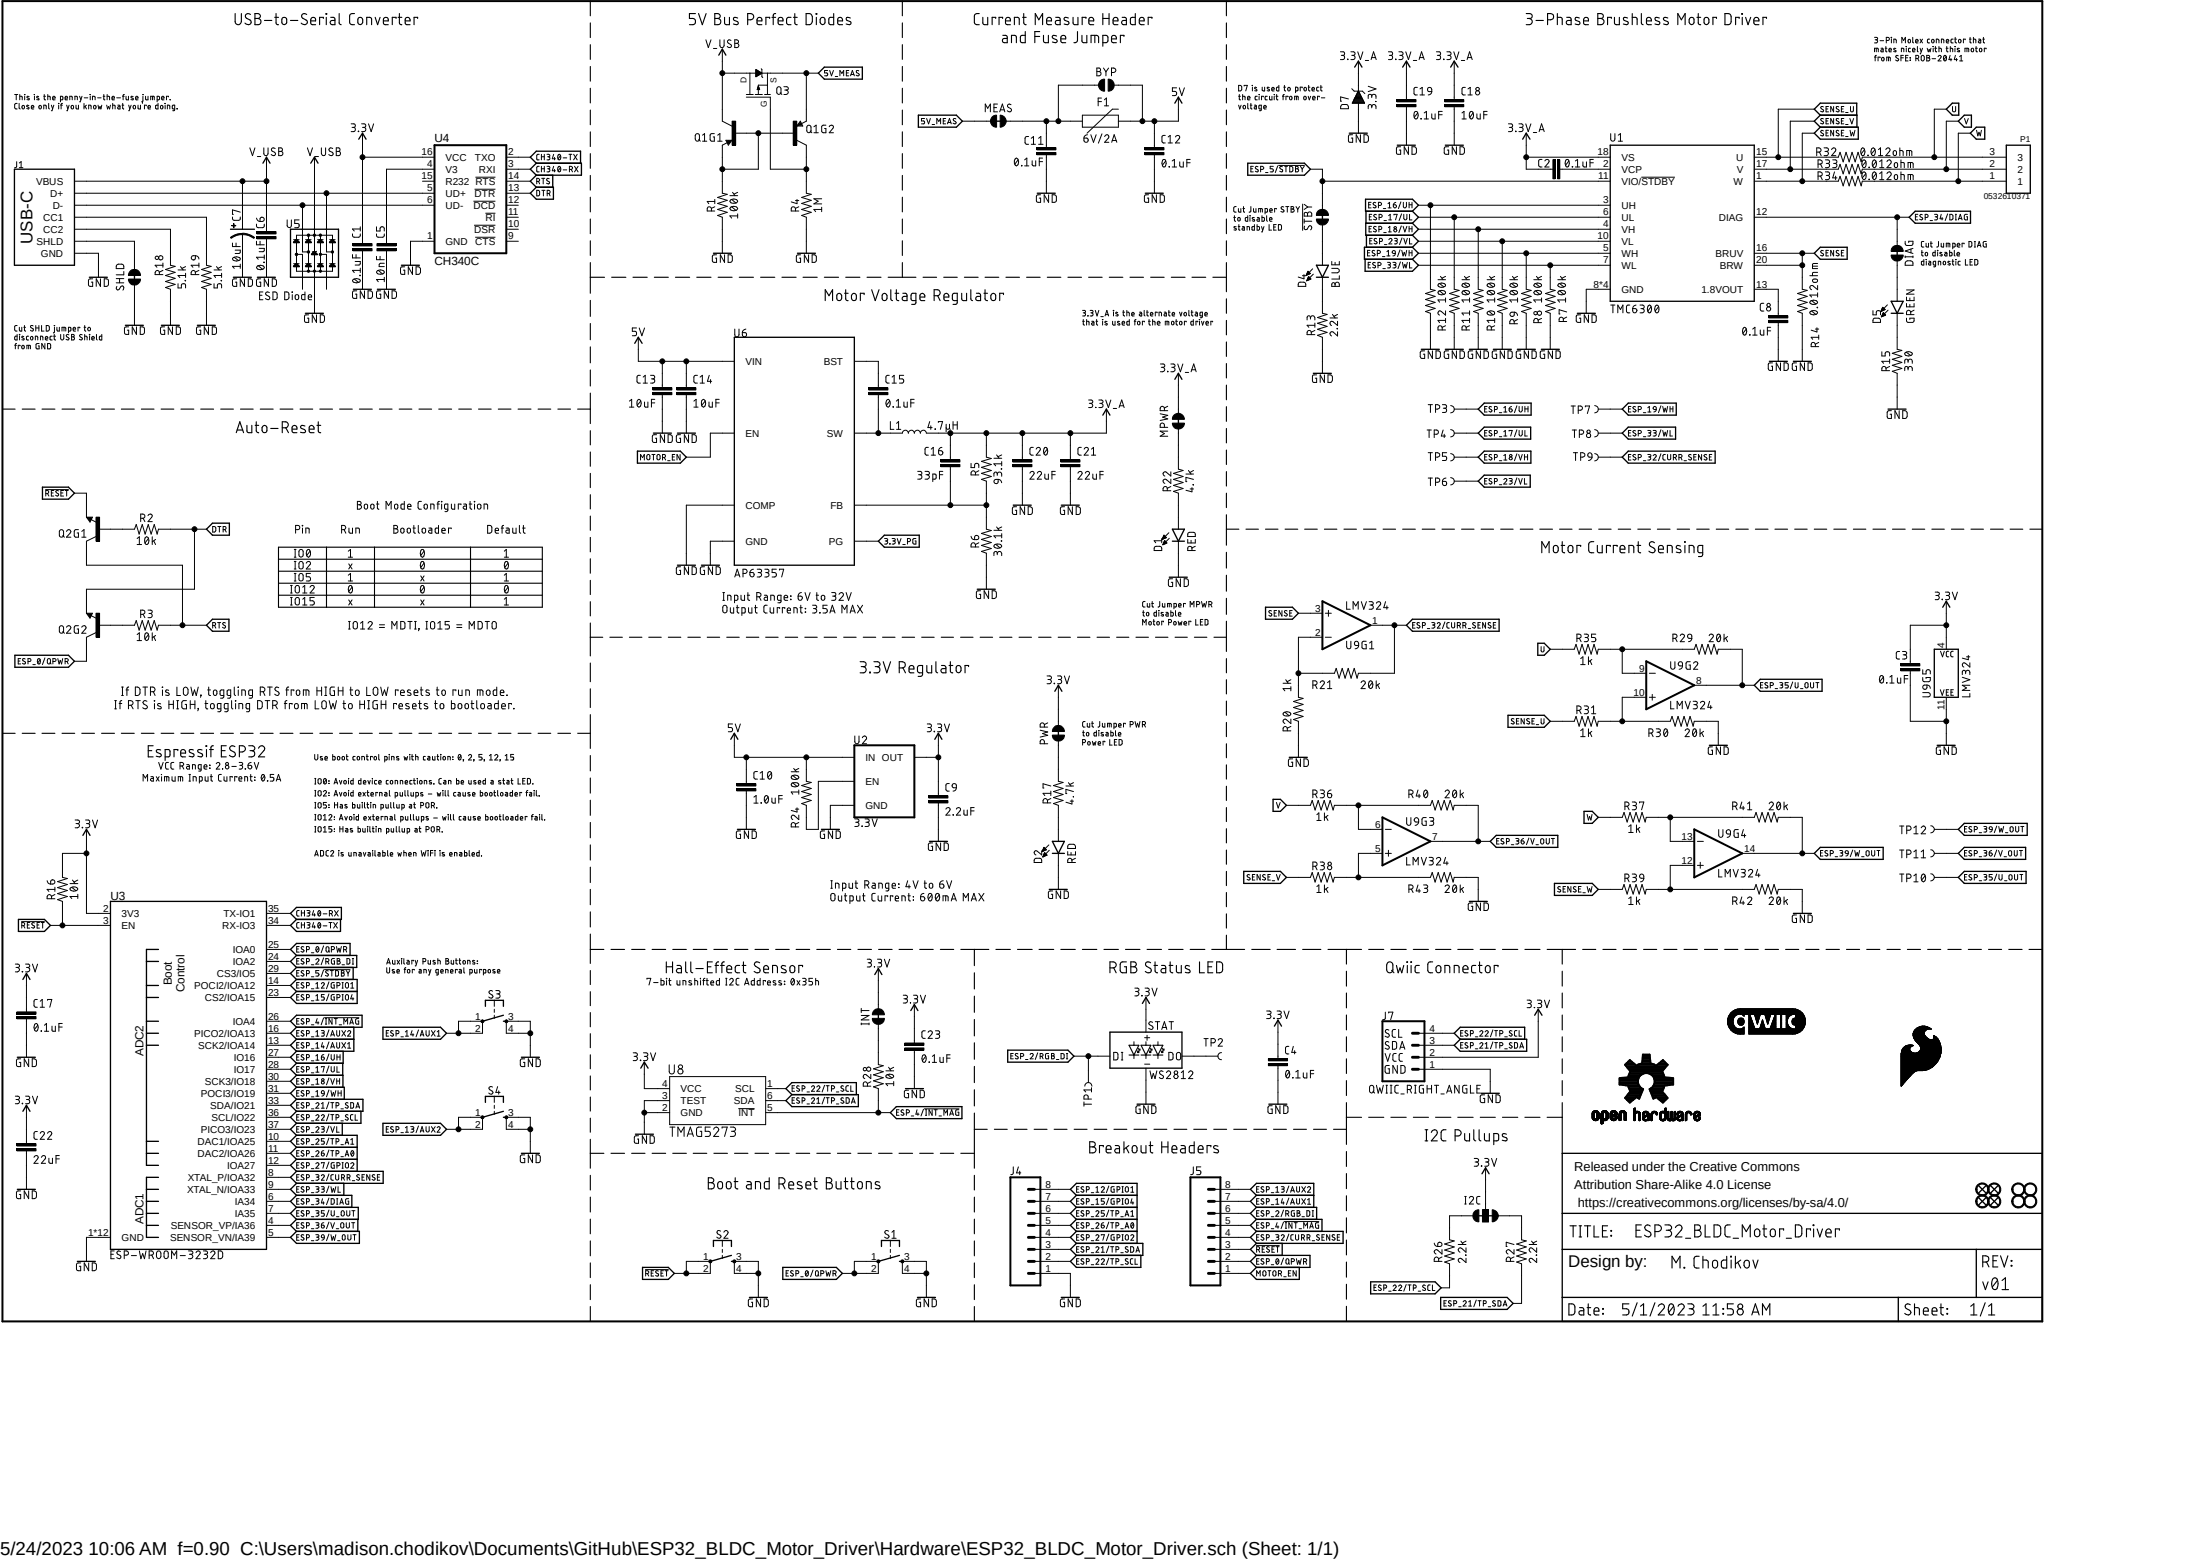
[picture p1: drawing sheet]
<svg xmlns="http://www.w3.org/2000/svg" width="420mm" height="297mm" viewBox="0 0 420 297" stroke-linecap="round" stroke-linejoin="round" font-family="sans-serif">
<defs><g id="words">
<text font-size="3.6" x="0" y="296">5/24/2023 10:06 AM f=0.90 C:\Users\madison.chodikov\Documents\GitHub\ESP32_BLDC_Motor_Driver\Hardware\ESP32_BLDC_Motor_Driver.sch (Sheet: 1/1)</text>
<g font-size="3.2">
<text x="6.2" y="46.4" transform="rotate(-90 6.2 46.4)">USB-C</text>
<text x="298.7" y="241.3">Design by:</text>
</g>
<g font-size="2.5">
<text x="299.8" y="223">Released under the Creative Commons</text>
<text x="299.8" y="226.4">Attribution Share-Alike 4.0 License</text>
<text x="300.5" y="229.9">https://creativecommons.org/licenses/by-sa/4.0/</text>
</g>
<g font-size="2.2">
<text x="82.8" y="27.1">U4</text>
<text x="82.8" y="50.5">CH340C</text>
<text x="21" y="171.4">U3</text>
<text x="32.7" y="187.6" transform="rotate(-90 32.7 187.6)">Boot</text>
<text x="35.1" y="188.9" transform="rotate(-90 35.1 188.9)">Control</text>
<text x="27.3" y="201.1" transform="rotate(-90 27.3 201.1)">ADC2</text>
<text x="27.3" y="233.1" transform="rotate(-90 27.3 233.1)">ADC1</text>
</g>
<g font-size="1.9">
<text x="80.3" y="29.6">16</text>
<text x="96.8" y="29.6">2</text>
<text x="304.3" y="29.6">18</text>
<text x="334.5" y="29.6">15</text>
<text x="379" y="29.6">3</text>
<text x="6.9" y="35.2">VBUS</text>
<text x="80.3" y="34.2">15</text>
<text x="81.4" y="31.9">4</text>
<text x="84.8" y="35.2">R232 RTS</text>
<text x="84.8" y="32.9">V3</text>
<text x="84.8" y="30.6">VCC</text>
<text x="90.5" y="30.6">TXO</text>
<text x="91.2" y="32.9">RXI</text>
<text x="96.8" y="34.2">14</text>
<text x="96.8" y="31.9">3</text>
<text x="304.4" y="34.2">11</text>
<text x="305.4" y="31.9">2</text>
<text x="308.8" y="35.2">VIO/STDBY</text>
<text x="308.8" y="32.9">VCP</text>
<text x="308.8" y="30.6">VS</text>
<text x="330.2" y="35.2">W</text>
<text x="330.7" y="30.6">U</text>
<text x="330.8" y="32.9">V</text>
<text x="334.5" y="34.2">1</text>
<text x="334.5" y="31.9">17</text>
<text x="379" y="34.2">1</text>
<text x="379" y="31.9">2</text>
<text x="384.3" y="35.2">1</text>
<text x="384.3" y="32.9">2</text>
<text x="384.3" y="30.6">3</text>
<text x="9.6" y="37.5">D+</text>
<text x="10" y="39.8">D-</text>
<text x="81.4" y="36.4">5</text>
<text x="81.4" y="38.7">6</text>
<text x="84.8" y="37.5">UD+</text>
<text x="84.8" y="39.8">UD-</text>
<text x="90.2" y="39.8">DCD</text>
<text x="90.4" y="37.5">DTR</text>
<text x="96.8" y="38.7">12</text>
<text x="96.8" y="36.4">13</text>
<text x="96.8" y="41">11</text>
<text x="305.4" y="38.7">3</text>
<text x="305.4" y="41">6</text>
<text x="308.8" y="39.8">UH</text>
<text x="334.5" y="41">12</text>
<text x="6.9" y="46.6">SHLD</text>
<text x="8.2" y="42">CC1</text>
<text x="8.2" y="44.3">CC2</text>
<text x="81.4" y="45.6">1</text>
<text x="84.8" y="46.6">GND</text>
<text x="90.3" y="44.3">DSR</text>
<text x="90.5" y="46.6">CTS</text>
<text x="92.5" y="42">RI</text>
<text x="96.8" y="45.6">9</text>
<text x="96.8" y="43.3">10</text>
<text x="304.3" y="45.6">10</text>
<text x="305.4" y="47.9">5</text>
<text x="305.4" y="43.3">4</text>
<text x="308.8" y="44.3">VH</text>
<text x="308.8" y="42">UL</text>
<text x="308.8" y="46.6">VL</text>
<text x="327.4" y="42">DIAG</text>
<text x="334.5" y="47.9">16</text>
<text x="7.8" y="48.9">GND</text>
<text x="305.4" y="50.2">7</text>
<text x="308.8" y="48.9">WH</text>
<text x="308.8" y="51.2">WL</text>
<text x="326.7" y="48.9">BRUV</text>
<text x="327.6" y="51.2">BRW</text>
<text x="334.5" y="50.2">20</text>
<text x="303.5" y="54.7">8*4</text>
<text x="308.8" y="55.8">GND</text>
<text x="324.1" y="55.7">1.8VOUT</text>
<text x="334.5" y="54.7">13</text>
<text x="142" y="69.5">VIN</text>
<text x="156.9" y="69.4">BST</text>
<text x="142" y="83.2">EN</text>
<text x="157.5" y="83.1">SW</text>
<text x="142" y="96.9">COMP</text>
<text x="158.2" y="96.9">FB</text>
<text x="142" y="103.7">GND</text>
<text x="157.9" y="103.7">PG</text>
<text x="250.5" y="116.5">3</text>
<text x="261.3" y="118.7">1</text>
<text x="250.5" y="121">2</text>
<text x="370.4" y="123.3" transform="rotate(-90 370.4 123.3)">4</text>
<text x="312.2" y="127.9">9</text>
<text x="323.1" y="130.1">8</text>
<text x="311.2" y="132.4">10</text>
<text x="370.4" y="135.1" transform="rotate(-90 370.4 135.1)">11</text>
<text x="164.8" y="144.9">IN OUT</text>
<text x="164.8" y="149.4">EN</text>
<text x="164.8" y="154">GND</text>
<text x="261.9" y="157.6">6</text>
<text x="272.8" y="159.9">7</text>
<text x="320.3" y="159.9">13</text>
<text x="261.9" y="162.1">5</text>
<text x="320.3" y="164.4">12</text>
<text x="332.2" y="162.1">14</text>
<text x="19.6" y="173.6">2</text>
<text x="51.1" y="173.6">35</text>
<text x="19.6" y="175.9">3</text>
<text x="23.2" y="174.6">3V3</text>
<text x="23.2" y="176.9">EN</text>
<text x="42.3" y="176.8">RX-IO3</text>
<text x="42.5" y="174.5">TX-IO1</text>
<text x="51.1" y="175.9">34</text>
<text x="41.3" y="186">CS3/IO5</text>
<text x="44.3" y="181.4">IOA0</text>
<text x="44.3" y="183.7">IOA2</text>
<text x="51.1" y="185">29</text>
<text x="51.1" y="180.4">25</text>
<text x="51.1" y="182.7">24</text>
<text x="37" y="188.3">POCI2/IOA12</text>
<text x="39" y="190.5">CS2/IOA15</text>
<text x="51.1" y="187.3">14</text>
<text x="51.1" y="189.6">23</text>
<text x="37" y="197.4">PICO2/IOA13</text>
<text x="44.3" y="195.1">IOA4</text>
<text x="51.1" y="196.4">16</text>
<text x="51.1" y="194.1">26</text>
<text x="90.5" y="194.1">1</text>
<text x="90.5" y="196.4">2</text>
<text x="96.8" y="196.4">4</text>
<text x="96.8" y="194.1">3</text>
<text x="272.2" y="196.4">4</text>
<text x="37.7" y="199.7">SCK2/IOA14</text>
<text x="44.5" y="202">IO16</text>
<text x="51.1" y="198.7">13</text>
<text x="51.1" y="203.3">28</text>
<text x="51.1" y="201">27</text>
<text x="272.2" y="203.3">1</text>
<text x="272.2" y="201">2</text>
<text x="272.2" y="198.7">3</text>
<text x="38.3" y="208.8">POCI3/IO19</text>
<text x="39" y="206.5">SCK3/IO18</text>
<text x="44.5" y="204.3">IO17</text>
<text x="51.1" y="207.9">31</text>
<text x="51.1" y="205.6">30</text>
<text x="126.2" y="209.2">3</text>
<text x="126.2" y="206.9">4</text>
<text x="129.6" y="207.9">VCC</text>
<text x="140" y="207.9">SCL</text>
<text x="146.1" y="206.9">1</text>
<text x="146.1" y="209.2">6</text>
<text x="38.3" y="215.7">PICO3/IO23</text>
<text x="40" y="211.1">SDA/IO21</text>
<text x="40.3" y="213.4">SCL/IO22</text>
<text x="51.1" y="214.7">37</text>
<text x="51.1" y="212.4">36</text>
<text x="51.1" y="210.1">33</text>
<text x="90.5" y="212.4">1</text>
<text x="90.5" y="214.7">2</text>
<text x="96.8" y="214.7">4</text>
<text x="96.8" y="212.4">3</text>
<text x="126.2" y="211.5">2</text>
<text x="129.6" y="212.5">GND</text>
<text x="129.6" y="210.2">TEST</text>
<text x="139.8" y="210.2">SDA</text>
<text x="140.6" y="212.5">INT</text>
<text x="146.1" y="211.5">5</text>
<text x="37.6" y="218">DAC1/IOA25</text>
<text x="37.6" y="220.3">DAC2/IOA26</text>
<text x="51.1" y="217">10</text>
<text x="51.1" y="219.3">11</text>
<text x="51.1" y="221.6">12</text>
<text x="35.6" y="227.1">XTAL_N/IOA33</text>
<text x="35.8" y="224.8">XTAL_P/IOA32</text>
<text x="43.3" y="222.5">IOA27</text>
<text x="51.1" y="223.9">8</text>
<text x="51.1" y="226.1">9</text>
<text x="199.1" y="226.1">8</text>
<text x="233.4" y="226.1">8</text>
<text x="32.5" y="234">SENSOR_VP/IA36</text>
<text x="44.7" y="229.4">IA34</text>
<text x="44.7" y="231.7">IA35</text>
<text x="51.1" y="233">4</text>
<text x="51.1" y="228.4">6</text>
<text x="51.1" y="230.7">7</text>
<text x="199.1" y="233">5</text>
<text x="199.1" y="230.7">6</text>
<text x="199.1" y="228.4">7</text>
<text x="233.4" y="233">5</text>
<text x="233.4" y="230.7">6</text>
<text x="233.4" y="228.4">7</text>
<text x="16.8" y="235.3">1*12</text>
<text x="23.2" y="236.3">GND</text>
<text x="32.4" y="236.3">SENSOR_VN/IA39</text>
<text x="51.1" y="235.3">5</text>
<text x="133.9" y="239.9">1</text>
<text x="140.2" y="239.9">3</text>
<text x="165.9" y="239.9">1</text>
<text x="172.2" y="239.9">3</text>
<text x="199.1" y="239.9">2</text>
<text x="199.1" y="237.6">3</text>
<text x="199.1" y="235.3">4</text>
<text x="233.4" y="239.9">2</text>
<text x="233.4" y="237.6">3</text>
<text x="233.4" y="235.3">4</text>
<text x="133.9" y="242.2">2</text>
<text x="140.2" y="242.2">4</text>
<text x="165.9" y="242.2">2</text>
<text x="172.2" y="242.2">4</text>
<text x="199.1" y="242.2">1</text>
<text x="233.4" y="242.2">1</text>
</g>
<g font-size="1.6">
<text x="142.2" y="15.7" transform="rotate(-90 142.2 15.7)">D</text>
<text x="147.9" y="15.7" transform="rotate(-90 147.9 15.7)">S</text>
<text x="146.1" y="20.4" transform="rotate(-90 146.1 20.4)">G</text>
<text x="384.8" y="27.1">P1</text>
<text x="377.8" y="37.9">0532610371</text>
</g>
</g></defs>
<path d="M0 0l389.3 252.1M389.3 0l-389.3 252.1" fill="none" stroke="#fff" stroke-width=".19"/>
<g fill="none" stroke="#000" stroke-width=".19">
<path d="M2.8 18h.6M3.1 18v1M3.3 19.7l-.4 .1-.1 .1v.7l.5 .1M3.6 19.7v.9l.3 .1M3.8 18.3l.4 .1v.6M3.8 18v1M4.7 18h.1M4.7 18.3v.7M5.5 18.4l-.3-.1-.1 .2 .5 .3-.1 .2h-.4M6.5 18h.1M6.6 18.3v.7M7.4 18.4l-.3-.1-.1 .2 .4 .2v.3h-.4"/>
<path d="M8.3 18.3h.4M8.4 18v.8l.3 .2M9.1 18.3l.4 .1 .1 .6M9.1 18v1M9.3 19.7v.9l.1 .1M10 18.7h.5v-.3h-.4l-.1 .5 .5 .1M11.1 19.7h.1M11.5 19h.4v-.6l-.4-.1v1.1M11.9 19.7l-.3 .2v.8M12.4 18.7h.5l-.1-.3h-.4v.5l.5 .1M13.3 19v-.7l.4 .1 .1 .6M14.3 19v-.7l.4 .1v.6"/>
<path d="M15.2 18.3l.2 .7M15.6 18.3l-.3 1.1h-.1M16 19.7v1M16 18.6h.7M17.1 18h.1M17.2 18.3v.7M17.6 19v-.7l.4 .1 .1 .6M18.6 18.6h.7M19.6 18.3h.4M19.8 18v.9l.2 .1M20.4 18.3l.4 .1 .1 .6M20.4 18v1"/>
<path d="M21.3 18.7h.5v-.3h-.4l-.1 .5 .5 .1M21.5 19.7v1M22.2 18.6h.7M23.3 18.3h.4M23.4 19.7v1h.2M23.7 18l-.2 .2v.8M24 18.3l.1 .7h.4v-.7M25.4 18.4l-.3-.1-.2 .2 .5 .3v.2h-.5M25.8 18.7h.5l-.1-.3h-.3l-.1 .4 .1 .2h.4M27.1 19.5v.2M27.2 18.3v.9l-.2 .2M27.2 18h.1"/>
<path d="M27.7 18.3l.1 .7h.4v-.7M28.7 19v-.7h.6l.1 .7M29 18.3v.7M29.9 19l.5-.1-.1-.5-.4-.1v1.1M30.1 19.7v1h-.5v-.6l.5-.1M30.8 18.7h.4l-.1-.4-.3 .1v.4l.1 .2h.3M31.4 19.7h.1M32.1 18.5v-.2h-.4v.7M32.4 19h.1M134.5 7.6l.4 1.5 .5-1.5M135.9 9.2h.6M137.1 7.6v1a.4 .4 0 0 0 .4 .5 .4 .4 0 0 0 .4-.5v-1"/>
<path d="M137.6 13.9h18.3M137.6 9.4v13.7l1.8 .9M139.2 7.7a.38 .38 0 0 0-.4-.1 .38 .38 0 0 0-.2 .5l.5 .4a.31 .31 0 0 1 .2 .3 .31 .31 0 0 1-.3 .3l-.5-.3M140 7.6h.3a.34 .34 0 0 1 .4 .3 .34 .34 0 0 1-.4 .4 .4 .4 0 0 1 .5 .4 .4 .4 0 0 1-.5 .4h-.3zM140 8.3h.3M142.2 18h1.3M142.2 18.5h4.5v13.7h6.9M142.8 13.9v4.1M143.8 18h1.4M144 13.3l1.1 .6-1.1 .7zM144 13.6h.7M144 14.4h.3"/>
<path d="M144 13.8h.9M144 13.4h.3M144 14.6h.1M144 14.5h.1M144 14.4h.4M144 14.3h.5M144 14.2h.7M144 14.1h.7M144 14.1h.9M144 14h1M144 13.8h1M144 13.7h.8"/>
<path d="M144 13.5h.5M144 13.3h.2M144 13.3h.1M144.2 17h.5M144.3 16.9h.4M144.3 16.9h.3M144.3 16.7h.3M144.3 16.8h.3M144.4 16.7h.1M144.4 16.6h.1M144.4 16.5h.1M144.4 16.4l.3 .7h-.5z"/>
<path d="M144.4 16.4h.1M145 13.1l.1 .2v1.3l.2 .2M145.6 18h1.1M146.2 13.9v4.1M146.2 16.2h-1.8v1.8M148 16.7a.41 .41 0 0 1 .5-.2 .41 .41 0 0 1 .3 .4v.7a.4 .4 0 0 1-.4 .4 .4 .4 0 0 1-.4-.4zM148.6 17.7l.3 .3M149.3 16.5h.5a.32 .32 0 0 1 .4 .3 .32 .32 0 0 1-.4 .3h-.3M149.7 17.1a.42 .42 0 0 1 .5 .5 .42 .42 0 0 1-.5 .4h-.4M153.6 13.9v9.2l-1.8 .9M157.6 13.4h-.5v.5h.4l.1 .2-.1 .3h-.4M158 13.4l.4 1 .3-1"/>
<path d="M159.1 14.6h.5M160 14.4v-1l.4 .6 .3-.6v1M161.2 13.9h.4M161.7 13.4h-.5v1h.5M162 14.4l.3-1 .4 1M162.1 14.2h.5M163.6 13.5l-.4-.1-.1 .4 .5 .3v.3h-.4l-.1-.1M190 19.8h-.7v1.5h.7M192.6 19.9a.36 .36 0 0 0-.6 0 .36 .36 0 0 0 .1 .5l.4 .3a.34 .34 0 0 1 .2 .3 .34 .34 0 0 1-.3 .3l-.5-.2M208.9 13h.4a.34 .34 0 0 1 .3 .3 .34 .34 0 0 1-.3 .3 .4 .4 0 0 1 .4 .4 .4 .4 0 0 1-.4 .4h-.4zM208.9 13.6h.4M209.2 19.3h.6"/>
<path d="M209.3 16.2h-7.7v6.9M209.5 15.5l.3-.3 .6-.1v2.3a1.14 1.14 0 0 1-1.1-.7 1.14 1.14 0 0 1 .2-1.2zM209.8 18.7h-.6v1.5M210.2 13l.5 .7M210.4 19l.3-.3v1.5M210.7 13.7v.7M211.1 15.1a1.14 1.14 0 0 1 1.1 1.1 1.14 1.14 0 0 1-1.1 1.2zM211.2 13l-.5 .7M211.7 13.8h.4a.42 .42 0 0 0 .5-.4 .42 .42 0 0 0-.5-.4h-.4v1.4M212.2 16.2h5.4v6.9M224.1 16.7h-.8v.7h.6l.2 .3a.38 .38 0 0 1-.3 .5h-.5M224.5 18.5v4.6h-11.5"/>
<path d="M224.6 16.7l.5 1.5 .5-1.5M235.9 16.3l.6 .1v.6l-.2 .3h-.4zM235.9 18.3h.4M236.1 18v.9l.2 .1M236.7 18.3l.4 .1 .1 .6M236.7 18v1M237 16.4v-.1h.6l-.3 1M237.6 18.7h.5l-.1-.3h-.3l-.1 .5 .5 .1M237.7 19.7v.9l.2 .1M238.3 19.7v1h.2M238.5 16.3h.1M238.5 16.6v.7"/>
<path d="M239.4 16.7l-.3-.1-.1 .2 .4 .2v.3h-.4M239.5 18.3h-.4v.2v.5h.4M239.9 18h.1M239.8 18.3v.7M240.4 16.6v.5l.2 .2h.3v-.7M240.6 18.5v-.2h-.3v.7M241.4 18.3h-.4v.2v.5h.4M241.8 16.7l-.3-.1-.2 .1 .5 .4v.2h-.5M241.8 18.3l.1 .7h.4v-.7M242.2 17h.5l-.1-.4-.3 .1-.1 .4 .5 .2M242.7 18h.1M242.7 18.3v.7"/>
<path d="M243 18.3h.4M243.2 18v.8l.2 .2M243.6 16.3v1h-.3l-.2-.2v-.3l.2-.2h.3M244.3 18.3h.3M244.5 16.6h.4M244.6 18l-.2 .2v.8M244.6 16.3v.8l.3 .2M245.3 16.7h.4v.4l-.1 .2-.3-.1zM245.3 18.5v-.2h-.4v.7M245.7 18.4h.3l.1 .4-.1 .2-.3-.1zM246.6 19v-.7l.7 .1v.6M246.8 17.3l.4-.2v-.3l-.2-.2h-.2v1.1"/>
<path d="M246.9 18.3v.7M248 16.7v-.1h-.4v.7M248.4 18.4h.4v.4l-.2 .2-.2-.1zM248.4 16.7h.4v.4l-.1 .2-.3-.1zM249.2 16.6h.3M249.2 18.3l.2 .7 .2-.7M249.3 16.3v.8l.2 .2M249.9 17h.5l-.1-.3h-.4v.4l.2 .2h.3M250 18.7h.5l-.1-.3h-.3l-.1 .4 .1 .2h.4M251.2 16.6l-.4 .2v.4l.4 .1M251.3 18.5v-.2h-.3v.7M251.5 16.6h.3"/>
<path d="M251.6 16.3v.8l.2 .2M251.7 18.6h.6M255.3 9.9h.5a.34 .34 0 0 1 .3 .3 .34 .34 0 0 1-.3 .3h-.3M255.6 19.9h1l.2 .4v.4h-1.4v-.4zM255.7 10.5a.4 .4 0 0 1 .4 .4 .4 .4 0 0 1-.4 .4h-.4M256.7 11.3h.1zM256.8 18.8l-1.4-.3v.8h.1M257.3 9.9h.5a.34 .34 0 0 1 .3 .3 .34 .34 0 0 1-.3 .3h-.3M257.5 16.9l.4 .5h1.6l.5 .4M257.7 10.5l.2 .1a.41 .41 0 0 1 .2 .4 .41 .41 0 0 1-.4 .3h-.4M258.6 9.9l.5 1.4 .5-1.4M258.7 11.6v5.8"/>
<path d="M258.7 19.6v5.8M260.1 11.5h.6M260.6 16.4l1.5 .5-1.5 .5M261.2 11.3l.4-1.4 .5 1.4M261.3 18.3a.4 .4 0 0 1 .4-.4 .4 .4 0 0 1 .4 .4v.5M261.3 18.6v-.4a.34 .34 0 0 0-.4-.3 .34 .34 0 0 0-.3 .3v.6M261.3 11h.7M262.1 19.3h.1M264.5 9.9h.5a.34 .34 0 0 1 .3 .3 .34 .34 0 0 1-.3 .3h-.4M264.9 10.5a.4 .4 0 0 1 .4 .4 .4 .4 0 0 1-.4 .4h-.4M265.8 11.3h.1zM266.1 19.9h3.6v.4h-3.6z"/>
<path d="M266.1 19h3.6v.4h-3.6zM266.4 9.9h.5a.34 .34 0 0 1 .4 .3 .34 .34 0 0 1-.4 .3h-.3M266.8 10.5l.2 .1a.41 .41 0 0 1 .2 .4 .41 .41 0 0 1-.4 .3h-.4M267.8 9.9l.5 1.4 .4-1.4M267.9 11.6v7.4M269.2 11.5h.6M270 16.6l-.5 .1-.2 .2 .1 1 .1 .1 .5 .1M270.3 11.3l.5-1.4 .5 1.4M270.4 11h.7M270.5 18.1h.8M270.5 16.9l.4-.3v1.5M272.1 16.7a.42 .42 0 0 1 .6 .3v.4h-.7l-.1-.4z"/>
<path d="M272.7 17.4a.65 .65 0 0 1-.7 .7M273.6 9.9h.5a.34 .34 0 0 1 .3 .3 .34 .34 0 0 1-.3 .3h-.3M274 10.5a.4 .4 0 0 1 .4 .4 .4 .4 0 0 1-.4 .4h-.4M275 11.3h.1M275.2 19.9h3.6v.4h-3.6zM275.2 19h3.6v.4h-3.6zM275.6 9.9h.5a.34 .34 0 0 1 .3 .3 .34 .34 0 0 1-.3 .3h-.3M276 10.5l.2 .1a.41 .41 0 0 1 .2 .4 .41 .41 0 0 1-.4 .3h-.4M276.9 9.9l.5 1.4 .5-1.4M277 11.6v7.4M278.3 11.5h.7M279.1 16.6l-.5 .1-.1 .2v1l.1 .1 .5 .1"/>
<path d="M279.4 11.3l.5-1.4 .5 1.4M279.6 11h.7M279.6 18.1h.8M279.6 16.9l.4-.3v1.5M357 7.1l.5 .1 .1 .1-.1 .2-.3 .1M357 9.9v-.7h.7l.1 .7M357 10.9h.4M357.3 7.6h.2l.1 .4-.1 .1-.5 .1M357.4 10.5l-.2 .2v.9M357.4 9.2v.7M358.1 7.7h.7M358.1 11v-.1h-.4v.7"/>
<path d="M358.3 9.2h.3l.1 .2v.5h-.4v-.4h.4M358.4 11h.4l-.1 .6-.3-.1zM359.1 9.2h.3M359.2 8.8v1l.2 .1M359.3 7.7h.4l.2-.2-.2-.3-.4-.1v1.1M359.4 11.6v-.7l.6 .1v.6M359.7 10.9v.7M359.8 9.5h.5l-.1-.2h-.4v.4l.1 .2h.4M360.2 7.1l.1 .1zM360.3 7.5v.7M360.7 8.2v-.7h.3l.2 .2v.5M361.1 9.2l-.4 .1 .4 .4v.2l-.4-.1"/>
<path d="M361.6 10.6h-.4l-.1 .3 .5 .4v.2l-.2 .1-.3-.2M362.1 11h.4M362.2 9.9v-.7h.4v.7M362.2 8.2v-1.1l.4 .6 .3-.6v1.1M362.5 10.5h-.4v1.1M363 11h.3M363.1 8.8h.1M363.1 9.2v.7M363.4 10.5h-.4v1.1h.4M363.6 7.5l.3 .2-.2 .5h-.1l-.2-.3zM363.8 11h.1zM363.8 11.4l.1 .1z"/>
<path d="M363.9 9.2l-.4 .1v.5l.4 .1M364.3 9.5h.4l-.1-.3-.3 .1v.4l.1 .2h.3M364.3 7.1v1l.2 .1M364.9 7.8h.4v-.2h-.4v.5l.4 .1M364.9 11.1h.3M365.2 8.8v1l.2 .1M365.2 11.1h.2l.1-.3-.1-.2-.5-.1v1.1M365.3 11.1l.2 .5M365.7 7.5l.5 .7M365.7 9.2l.2 .7M366 10.7l.3-.2 .2 .3v.5l-.2 .3-.3-.1zM366.2 7.5l-.5 .7"/>
<path d="M366.2 9.2l-.5 1M367 10.5l.5 .1v.1v.3h-.2l.3 .2-.1 .4h-.5zM367 11h.3M367.1 9.2l.2 .7 .2-.5 .1 .5 .2-.7M367.5 7.5h-.3l-.1 .2 .1 .4 .3 .1M368 7.6h.3l.1 .3-.2 .3-.2-.1zM368 11.2h.7M368.2 8.8h.1M368.2 9.2v.7M368.5 9.2h.4M368.6 8.8v.9l.3 .2M368.8 8.2v-.7h.4l.1 .7"/>
<path d="M369.1 10.8l.4-.3 .2 .2v.3l-.6 .6h.6M369.3 9.2h.4l.1 .7M369.3 8.8v1.1M369.8 8.2v-.7h.4v.7M370.3 10.6a.49 .49 0 0 1 .5 .5 .49 .49 0 0 1-.5 .5l-.1-.5zM370.7 9.2h.4M370.7 7.8h.5l-.1-.2h-.3l-.1 .4 .2 .2h.3M370.7 10.8l-.5 .5M370.8 8.8v.9l.3 .2M371.4 10.5l-.2 .8h.6M371.5 9.2h.4v.7M371.5 8.8v1.1"/>
<path d="M371.6 11.1v.5M372 7.5h-.2l-.2 .2v.4l.4 .1M372.3 7.5h.4M372.4 8.8h.1M372.4 9.2v.7M372.4 7.1v.9l.3 .2M372.4 10.5l-.2 .8h.6M372.7 11.1v.5M373.1 7.6h.4v.3l-.2 .3-.2-.1zM373.2 9.2l-.4 .1 .5 .4-.1 .2-.4-.1M373.3 11.6h.5M373.3 10.8l.2-.3v1.1"/>
<path d="M374.3 9.9v-.7h.6l.1 .7M374.3 7.6v-.1h-.3v.7M374.6 9.2v.7M375.1 7.5h.4M375.2 7.1v1l.3 .1M375.5 9.3h.4v.4l-.1 .2-.3-.1zM375.9 7.5h.4v.7M375.9 7.1v1.1M376.3 9.2h.3M376.4 8.8v.9l.2 .2M376.9 7.5h.4v.7l-.4-.1v-.3l.4-.1M377.1 9.3h.3l.1 .4-.2 .2-.2-.1z"/>
<path d="M377.7 7.5h.3M377.8 7.1v1l.2 .1M378.3 9.3v-.1h-.3v.7M3.2 30.8l-.1 1-.3 .1M3.7 31.9h.7M3.7 31l.3-.2v1.1M4.2 20.2h.4l.1 .3-.2 .2h-.3zM5.5 20.1l-.3-.1-.1 .2v.1l.4 .2v.2h-.4M6 20.4h.4v-.2h-.4v.4l.1 .1h.3M7.5 20.2h.3l.1 .3-.2 .2h-.2zM8.3 20.7v-.7l.5 .1v.6M9.8 20l.2 .7"/>
<path d="M10.2 20l-.3 1.1h-.1M11.2 20v.7M11.6 20h.3M12.7 20l.2 .7M13.2 20l-.4 1.1h-.1M13.6 20.2h.4v.3l-.2 .2h-.2zM14.2 34.5h36.6M14.2 36.8h68.6M14.2 39.1h68.6M14.5 20v.6l.1 .1h.3v-.7M16.2 20.2l.3 .5M16.5 20l-.5 .4"/>
<path d="M16.9 20.7v-.7l.4 .1 .1 .6M17.9 20.1l.4 .2-.2 .4h-.2l-.1-.4zM18.7 20l.1 .7 .2-.4 .2 .4 .2-.7M20.3 20l.2 .7 .2-.4 .2 .4 .1-.7M21.5 20l.4 .1v.6M22.4 20l.5 .2v.5h-.4v-.3l.4-.1M23.2 20h.4M24.5 20l.2 .7M25 20l-.5 1.1M25.4 20.2h.4v.3l-.1 .2h-.3zM26.3 20v.7h.2h.3v-.7M27.9 20.2v-.2h-.4v.7"/>
<path d="M28.2 20.4h.5l-.1-.2h-.4v.4l.2 .1h.3M30.6 20.2h.4v.3l-.1 .2h-.3zM31.5 20v.7M31.9 20.7v-.7l.4 .1v.6M33.3 20.7h-.3l-.2-.1v-.4l.2-.2h.3v.9l-.1 .1-.3 .1M33.7 20.7h.1zM46.2 34.5v9.1M47.6 28.2l.5 1.4 .5-1.4M49 29.8h.7M50.2 28.2l.1 1.2a.41 .41 0 0 0 .5 .2 .41 .41 0 0 0 .3-.4v-1M50.8 29.9v14.2M52.4 28.3a.42 .42 0 0 0-.4-.1 .42 .42 0 0 0-.3 .3l.2 .3 .4 .2a.34 .34 0 0 1 .2 .4 .34 .34 0 0 1-.3 .2l-.6-.2"/>
<path d="M53.1 28.2h.4a.34 .34 0 0 1 .3 .3 .34 .34 0 0 1-.3 .3 .4 .4 0 0 1 .4 .4 .4 .4 0 0 1-.4 .4h-.4zM53.1 28.8h.4M57.6 39.1v8.9h1.2M58.5 28.2l.6 1.4 .4-1.4M59.9 29.9v29.7M60 29.8h.7M61.2 28.2v1a.4 .4 0 0 0 .4 .4 .4 .4 0 0 0 .4-.4v-1M62.2 36.8v11.2h1.1M63.4 28.3a.42 .42 0 0 0-.5-.1 .42 .42 0 0 0-.2 .3l.1 .3 .5 .2a.34 .34 0 0 1 .1 .4 .34 .34 0 0 1-.3 .2l-.5-.2M64.1 28.2h.4a.34 .34 0 0 1 .3 .3 .34 .34 0 0 1-.3 .3 .4 .4 0 0 1 .4 .4 .4 .4 0 0 1-.4 .4h-.4zM64.1 28.8h.4M66.9 23.6h.5a.34 .34 0 0 1 .3 .3 .34 .34 0 0 1-.3 .4h-.3"/>
<path d="M67.3 24.3a.4 .4 0 0 1 .4 .4 .4 .4 0 0 1-.4 .4h-.4M68.2 25l.1 .1zM68.9 23.6h.4a.34 .34 0 0 1 .4 .3 .34 .34 0 0 1-.4 .4h-.3M69 25.4v21M69 29.9h13.8M69.3 24.3a.4 .4 0 0 1 .4 .4 .4 .4 0 0 1-.4 .4h-.4M70.2 23.6l.5 1.5 .5-1.5M80.5 34.5h2.3M82.8 32.2h-9.2v14.2M90.2 38.3h4.2M90.4 36h4M90.6 33.7h3.8"/>
<path d="M96.4 32.2h4.6M96.4 34.5h4.6M96.4 36.8h4.6M96.4 39.1h2.3M96.4 29.9h4.6M102.2 34.5h.5l.1-.3-.6-.2v1M102.2 36.2l.5 .2 .1 .6-.1 .3h-.5zM102.6 34.5l.2 .5M102.7 29.4l-.4 .1-.1 .1v.8h.5M102.7 31.7h-.4l-.1 .2v.7l.5 .1M103.1 29.4v1M103.1 31.7v1"/>
<path d="M103.1 29.8h.6M103.1 32.1h.6M103.2 34h.6M103.2 36.2h.6M103.5 34v1M103.5 36.2v1.1M103.7 29.4v1M103.7 31.7v1M104.2 29.4h.3l.2 .1-.1 .3h-.3M104.2 31.7h.3l.2 .1-.1 .3h-.3M104.2 36.8h.5v-.5l-.5-.1v1.1M104.5 29.8l.2 .3v.2l-.1 .1h-.4"/>
<path d="M104.5 32.1l.2 .4-.1 .2h-.4M104.6 36.8l.2 .5M104.6 34h-.4l-.1 .3 .5 .4v.2v.1l-.5-.1M105.5 29.4l-.3 .8h.6M105.5 31.7l-.3 .8h.6M105.6 30v.4M105.6 32.3v.4M106.4 29.4a.49 .49 0 0 1 .4 .5 .49 .49 0 0 1-.4 .5l-.2-.5zM106.4 31.7a.49 .49 0 0 1 .4 .5 .49 .49 0 0 1-.4 .5l-.2-.5zM106.8 29.6l-.5 .6M106.8 31.9l-.5 .6M107.3 30.1h.6"/>
<path d="M107.3 32.3h.6M108.4 29.4h.5M108.5 32.3l.4-.1 .2-.3-.3-.2h-.3v1M108.6 29.4v1M108.8 32.3l.3 .4M109.3 29.4l.6 1M109.4 31.7l.7 1M109.9 29.4l-.6 1M110.1 31.7l-.7 1M132.5 25.6a.4 .4 0 0 1 .4-.1 .4 .4 0 0 1 .3 .3v.7a.4 .4 0 0 1-.4 .4 .4 .4 0 0 1-.4-.4zM133.1 26.5l.3 .4M133.8 25.7l.4-.3v1.5"/>
<path d="M133.8 26.9h.8M136.1 25.4l-.8 .2v.9l.1 .3 .7 .1v-.8h-.3M136.1 38.4h-1.4l.3 .4M136.1 39.4l-.6 .3M136.1 38v.8M136.7 25.7l.4-.3v1.5M136.7 26.9h.8M138.3 26.7h1.1l-.7 .9zM139 37.3h1.5M139.2 39.4l.6-.1a.5 .5 0 0 1 .6 .6l-.6 .2a.66 .66 0 0 1-.8-.4zM139.2 38l.6-.1a.5 .5 0 0 1 .6 .6l-.6 .2a.6 .6 0 0 1-.8-.4zM139.4 39.4l.8 .6"/>
<path d="M139.4 38l.8 .7M139.4 26.7l-1.8 .9v9.2l.9 .2-1.8 .6 1.8 .5-1.8 .6 1.8 .6-1.8 .6 1.8 .5-1.8 .6 .9 .4v6.8M139.4 23.1h.7v4.5h-.7zM139.5 36.6l.5 .7M139.9 25.4h11.4M140.5 36.6l-.7 .4M144.4 25.4v6.8h-6.8M151.1 23.1h.7v4.5h-.7zM151.5 38.2h.6M151.8 26.7l1.8 .9v9.2l.9 .2-1.8 .6 1.8 .5-1.8 .6 1.8 .6-1.8 .6 1.8 .5-1.8 .6 .9 .4v6.8M151.8 38v.8l-1.1-.4M152.1 39.4l-.6 .3"/>
<path d="M152.4 23.1l.5 .9h-1.1zM153.9 23.9h.4l.1 .1v1.1a.41 .41 0 0 1-.4 .2 .41 .41 0 0 1-.3-.4v-.7zM154.3 25l.3 .3M155 24.1l.4-.3v1.5M155 25.3h.9M156.5 39.9h-1.5l.4 .4M156.5 39.5v.8M156.5 37.8h-1.5l.8 .5-.8 .5h1.5M157.3 23.8h-.5l-.3 .2v1l.2 .2 .6 .1v-.8h-.2M157.9 24.1l.1-.1a.42 .42 0 0 1 .5-.2 .42 .42 0 0 1 .2 .4l-.8 1.1h.8M176.1 22.6h-.6v.4h.5l.1 .2-.1 .4h-.5M176.5 22.6l.4 1 .3-1"/>
<path d="M177.5 23.7h.5M178.4 23.6v-1l.4 .5 .4-.5v1M179.7 23h.3M180.1 22.6h-.4v1h.4M180.5 23.6l.3-1 .4 1M180.6 23.3h.5M182.1 22.6h-.4l-.1 .2 .5 .4v.3l-.2 .1-.4-.1M183.3 23.1h5.4M187.7 21.3v-1.5l.4 .8 .5-.8v1.5M188.9 22.3l.3-.2 .6-.2v2.3a1.14 1.14 0 0 1-1-.6 1.14 1.14 0 0 1 .1-1.3zM189.3 20.5h.5M190.4 21.3l.5-1.5 .5 1.5"/>
<path d="M190.5 21.9a1.16 1.16 0 0 1 1.1 1.2h-1.1zM190.5 23.1h1.1a1.16 1.16 0 0 1-1.1 1.1zM190.5 20.9h.8M191.6 23.1h14.6M193.4 30.2l.2-.1a.86 .86 0 0 1 0 1.5 .89 .89 0 0 1-.2-1.4zM193.9 30.4l-.6 .8M194.6 31.5v.1zM195.2 31.6h.8M195.2 30.4l.4-.3v1.5M195.9 26h-.5l-.2 .3 .1 1 .6 .2M196.4 27.5h.8M196.4 26.3l.4-.3v1.5"/>
<path d="M196.6 30.6v.7l.2 .3h.5v-1M197.5 29h3.6v.5h-3.6zM197.5 28.1h3.6v.4h-3.6zM197.8 27.5h.9M197.8 26.3l.4-.3v1.5M198 30.8h.6M198.2 37.1h-.5l-.3 .2v.9l.2 .3h.6v-.8h-.2M198.6 30.1h-.6v1.5M199.3 23.1v5M199.3 29.5v7.3M199.7 37.1v1.4l-.8-1.4v1.4M200.4 37.1h.6l.2 .2v.8l-.2 .4h-.6z"/>
<path d="M206.2 21.9h6.8v2.3h-6.8zM206.5 26.3h.5a.42 .42 0 0 1 .3 .5 .42 .42 0 0 1-.4 .3 .42 .42 0 0 1-.4-.4zM207.1 25.7a.65 .65 0 0 0-.6 .6M207.8 25.7l.5 1.4 .5-1.4M209.9 25.5l-.7 1.8M210.4 20.2h.8M210.4 26a.41 .41 0 0 1 .6-.3 .41 .41 0 0 1 .1 .6l-.7 .8h.8M211.8 27.1l.4-1.4 .5 1.4M211.8 26.8h.8M213 20.8h-1.1l-4.8 4.6M218.1 29h3.6v.5h-3.6zM218.1 28.1h3.6v.4h-3.6z"/>
<path d="M218.8 37.1h-.5l-.3 .2v.9l.1 .3h.7v-.8h-.3M219.9 23.1v5M219.9 29.5v7.3M220.3 37.1v1.4l-.8-1.4v1.4M221 37.1h.6l.1 .2 .1 .8-.2 .4h-.6zM221.5 30.4h.2a.82 .82 0 0 1 0 1.4l-.2-.1-.2-.6zM222 25.8h-.5l-.2 .3 .1 1 .6 .1M222 30.6l-.6 .9M222.5 27.2h.8M222.5 26.1l.4-.3v1.4M222.7 31.7l.1 .1zM223.3 30.6l.4-.2v1.4"/>
<path d="M223.3 31.8h.8M223.9 26.1a.4 .4 0 0 1 .6-.3 .4 .4 0 0 1 .1 .6l-.7 .8h.8M224.7 30.8v.7l.3 .3h.4v-1M226.1 31h.6M226.7 30.4h-.6v1.4M235.5 39.3l-.4 .1-.1 .2v.7l.5 .1M235.9 39.7l.1 .7h.3v-.7M235.9 20l.2 .7 .3-.7M236.7 39.7h.4M236.8 20.2h.4v.3l-.1 .2h-.3zM236.9 39.3v1l.2 .1M238.1 20h.4"/>
<path d="M238.3 39.3v1l-.4 .1M238.3 32.1h.3M238.7 31.7h-.4v1h.4M238.8 39.7v.7h.4v-.7M238.9 20l.4 .1v.6h-.4v-.3l.4-.1M239.6 31.7h-.4l-.1 .2 .5 .5v.2l-.2 .1-.3-.1M240.1 32.3l.5-.1 .1-.3-.3-.2h-.3v1M240.1 39.7v.7M240.2 20.7h-.3l-.1-.1v-.4l.1-.2h.3v.9v.1l-.3 .1M240.7 20.4h.5l-.1-.2h-.4v.4l.2 .1h.3M241 32.9h.5M242.5 31.7h-.6v.4l.5 .1 .1 .2-.1 .3h-.5"/>
<path d="M243.1 39.8l-.3-.1v.7M243.4 31.6l-.5 1.3M243.5 31.5h5M244.3 31.7h-.3l-.2 .2 .5 .5v.2l-.2 .1-.3-.1M244.5 39.4h-.4l-.1 .2 .6 .4v.3l-.3 .1-.3-.1M244.7 31.7h.5M244.9 39.3h.6M244.9 31.7v1M245.2 39.3v1.1M245.7 31.7l.5 .1 .1 .6-.2 .3h-.4zM245.9 39.3l.5 .2-.2 .3 .3 .2-.1 .3-.5 .1zM245.9 39.8h.3"/>
<path d="M246.8 31.7l.5 .1v.2l-.2 .1 .3 .2-.2 .4h-.4zM246.8 32.1h.3M246.8 39.3l.4 .5M247.2 39.8v.6M247.5 39.3l-.3 .5M247.7 31.7l.3 .5M248 32.2v.5M248.1 38.9v5M248.4 38.9l.7 .5M248.4 31.7l-.4 .5M249.1 39.4l-.7 .5M249.1 39.4h.8"/>
<path d="M249.6 32.2h2.3v7.7M251.9 39.9a1.09 1.09 0 0 1 1.1 1.1h-1.1zM251.9 34.5h54.8M257.6 25.7h-.6a1.47 1.47 0 0 0-.1 1.3l.7 .1v-.8h-.2M259.1 25.7v1.4l-.8-1.4v1.4M259.8 25.7h.6a1.08 1.08 0 0 1 .2 1.2l-.2 .2h-.6zM260.7 39h.4M261.2 38.5h-.5v1.1h.5M261.3 20.3v-.2a.41 .41 0 0 1 .5-.2 .41 .41 0 0 1 .3 .4v.4M261.3 20.5v-.3a.34 .34 0 0 0-.4-.3 .34 .34 0 0 0-.3 .3v.5M262 38.6h-.3l-.2 .2 .6 .4v.3l-.2 .1-.4-.1M262.6 39.1h.4l.1-.4-.3-.2h-.2v1.1"/>
<path d="M263.5 39.7h.4M264.4 39.6h.6M264.4 38.8l.3-.3v1.1M265.4 39h.5v.5l-.3 .1-.2-.3zM265.9 38.5l-.5 .5M266.8 27.9l-.7 .1a1.47 1.47 0 0 0-.1 1.3l.8 .1v-.8h-.3M266.8 38.4l-.4 1.3M267.3 38.5v.8l.2 .3h.2l.2-.3v-.8M267.9 20.3v7.3M268.3 27.9v1.5l-.8-1.5v1.5M268.4 38.5v1.1M268.4 39h.5"/>
<path d="M268.9 27.9l.7 .1 .2 .3v.7l-.2 .3-.7 .1zM268.9 38.5v1.1M269.5 21.3l.2-.1a.82 .82 0 0 1 0 1.4 .89 .89 0 0 1-.2-1.3zM270 21.5l-.6 .9M270.2 39.1h36.5M270.6 22.6h.1zM271.3 22.6h.8M271.3 21.5l.4-.3v1.4M272.5 39.1v16l.8 .2-1.8 .6 1.8 .5-1.8 .6 1.8 .6-1.8 .6 1.8 .5-1.8 .6 1 .3v6.9M272.7 21.7v.7l.3 .2h.3v-.9M274 21.8h.7M274.7 21.2h-.7v1.4"/>
<path d="M275.9 27.9h-.5l-.3 .2v1.2l.8 .1v-.8h-.2M277 20.3v7.3M277.4 27.9v1.5l-.8-1.5v1.5M278.1 27.9l.6 .1 .2 .3v.7l-.2 .3-.6 .1zM278.5 21.5l.3-.3v1.4M278.5 22.6h.8M280.1 21.3l.1-.1a.82 .82 0 0 1 0 1.4h-.1l-.2-.4v-.5zM280.6 21.5l-.6 .9M281.3 21.7v.7l.3 .2h.3v-.9M282.6 21.8h.7M283.3 21.2h-.7v1.4M287.3 23.6h.5a.34 .34 0 0 1 .3 .3 .34 .34 0 0 1-.3 .4h-.3"/>
<path d="M287.7 24.3a.4 .4 0 0 1 .4 .4 .4 .4 0 0 1-.4 .4h-.4M288.7 25l.1 .1zM289.3 23.6h.5a.34 .34 0 0 1 .3 .3 .34 .34 0 0 1-.3 .4h-.4M289.7 24.3a.4 .4 0 0 1 .4 .4 .4 .4 0 0 1-.4 .4h-.4M290.6 23.6l.5 1.5 .5-1.5M290.7 25.4v6.8h5M290.7 29.9h16M292.1 25.2h.6M293.2 25.1l.4-1.5 .5 1.5M293.3 24.7h.7M293.7 30.4h-.5l-.1 .2v1l.6 .2M294.3 30.6a.4 .4 0 0 1 .5-.2 .4 .4 0 0 1 .1 .6l-.6 .8h.8"/>
<path d="M295.8 30.4h.4v3.6h-.4zM296.7 30.4h.4v3.6h-.4zM297.1 32.2h9.6M298.3 30.4h.2a.82 .82 0 0 1 0 1.4l-.2-.1-.2-.6zM298.8 30.6l-.6 .9M299.5 31.7l.1 .1zM300.1 31.8h.8M300.1 30.6l.4-.2v1.4M301.5 30.8v.7l.3 .3h.4v-1M302.9 31h.6M303.5 30.4h-.6v1.4M306.8 25.4v1.3a.41 .41 0 0 0 .5 .2 .41 .41 0 0 0 .3-.4v-1.1"/>
<path d="M308.2 25.7l.5-.3v1.5M308.2 26.9h.8M312.6 33.7h6.4M334.1 32.2h16l.4-.9 .6 1.8 .5-1.8 .6 1.8 .6-1.8 .6 1.8 .5-1.8 .6 1.8 .2-.9h27.4M334.1 34.5h16l.4-.9 .6 1.8 .5-1.8 .6 1.8 .6-1.8 .6 1.8 .5-1.8 .6 1.8 .2-.9h27.4M334.1 29.9h16l.4-.9 .6 1.8 .5-1.8 .6 1.8 .6-1.8 .6 1.8 .5-1.8 .6 1.8 .2-.9h27.4M345.6 25.4h-2.3v9.1M345.6 20.8h-6.9v9.1M345.6 23.1h-4.6v9.1M346 29h.5a.4 .4 0 0 0 .4-.4 .4 .4 0 0 0-.4-.4h-.5v1.4M346.3 31.2h.4a.4 .4 0 0 0 .4-.4 .4 .4 0 0 0-.4-.4h-.4v1.5M346.3 33.5h.4a.4 .4 0 0 0 .4-.4 .4 .4 0 0 0-.4-.4h-.4v1.5"/>
<path d="M346.5 29l.4 .6M346.8 31.2l.3 .7M346.8 33.5l.3 .7M347.3 20.4l-.4-.1-.1 .2 .5 .5v.2l-.2 .1-.3-.1M347.3 22.6h-.4l-.1 .2 .5 .4v.3l-.2 .1-.3-.1M347.3 24.9l-.3-.1-.2 .3 .5 .4v.3l-.2 .1-.3-.2M347.4 28.2h.5a.34 .34 0 0 1 .4 .3 .34 .34 0 0 1-.4 .3h-.3M347.7 30.4h.4a.34 .34 0 0 1 .4 .4 .34 .34 0 0 1-.4 .3h-.2M347.7 32.7h.4a.34 .34 0 0 1 .4 .4 .34 .34 0 0 1-.4 .3h-.2M347.8 20.7h.3M347.8 23h.3M347.8 25.3h.3"/>
<path d="M347.9 28.8a.4 .4 0 0 1 .4 .4 .4 .4 0 0 1-.4 .4h-.5M348.1 31.1a.4 .4 0 0 1 .4 .4 .4 .4 0 0 1-.4 .4h-.4M348.1 33.4a.4 .4 0 0 1 .4 .4 .4 .4 0 0 1-.4 .4h-.4M348.3 22.6h-.5v1h.5M348.3 20.3h-.5v1h.5M348.3 24.8h-.5v1.1h.5M348.9 28.5a.41 .41 0 0 1 .6-.3 .41 .41 0 0 1 0 .6l-.6 .8h.8M349.1 30.4h.5a.34 .34 0 0 1 .3 .4 .34 .34 0 0 1-.3 .3h-.4M349.2 20.3v1l-.5-1v1M349.2 22.6v1l-.5-1v1M349.2 24.8v1.1l-.5-1.1v1.1M349.4 32.7l-.3 1.2h.8"/>
<path d="M349.5 31.1a.4 .4 0 0 1 .4 .4 .4 .4 0 0 1-.4 .4h-.4M349.6 33.5v.7M350.2 20.4l-.4-.1v.3l.5 .4v.2l-.2 .1-.4-.1M350.2 22.6h-.4v.3l.5 .3v.3l-.2 .1-.4-.1M350.2 24.9l-.4-.1v.4l.5 .3v.3l-.2 .1-.4-.2M350.7 20.7h.4M350.7 23h.4M350.7 25.3h.4M351.2 22.6h-.5v1h.5M351.2 20.3h-.5v1h.5M351.2 24.8h-.5v1.1h.5M351.5 26h.5"/>
<path d="M351.5 21.4h.5M351.5 23.7h.5M352.3 22.6l.4 1 .4-1M352.4 24.8l.2 1.1 .2-.7 .3 .7 .2-1.1M352.5 20.3v.7l.1 .3 .4-.1v-.9M354.6 28.2h.2a.86 .86 0 0 1 0 1.4h-.2l-.2-.7zM354.9 30.5l.1-.1a.91 .91 0 0 1 0 1.5 .89 .89 0 0 1-.1-1.4zM354.9 32.8l.1-.1a.91 .91 0 0 1 0 1.5 .89 .89 0 0 1-.1-1.4zM355.1 28.5l-.6 .8M355.4 30.8l-.7 .8M355.4 33.1l-.7 .8M355.8 29.5l.1 .1z"/>
<path d="M356 31.8l.1 .1zM356 34.1l.1 .1zM356.6 28.2h.2a.86 .86 0 0 1 0 1.4 .89 .89 0 0 1-.2-1.4zM356.8 30.5l.2-.1a.86 .86 0 0 1 0 1.5h-.2l-.2-.4v-.6zM356.8 32.8l.2-.1a.86 .86 0 0 1 0 1.5l-.4-.5v-.5zM357.1 28.5l-.7 .8M357.3 30.8l-.6 .8M357.3 33.1l-.6 .8M357.8 29.6h.8M357.8 28.5l.4-.3v1.4M358 31.9h.8M358 30.8l.4-.4v1.5"/>
<path d="M358 33.1l.4-.4v1.5M358 34.2h.8M359.2 28.5a.41 .41 0 0 1 .6-.3 .41 .41 0 0 1 .1 .6l-.7 .8h.8M359.4 30.8a.42 .42 0 0 1 .6-.3 .42 .42 0 0 1 .1 .6l-.7 .8h.8M359.4 33.1a.42 .42 0 0 1 .6-.4 .42 .42 0 0 1 .1 .7l-.7 .8h.8M360.8 28.7l.4 .1v.5a.32 .32 0 0 1-.3 .3 .32 .32 0 0 1-.3-.3zM361 31h.3l.1 .1v.6a.31 .31 0 0 1-.4 .2 .31 .31 0 0 1-.2-.3zM361 33.3h.3l.1 .1v.6a.31 .31 0 0 1-.4 .2 .31 .31 0 0 1-.2-.3zM361.9 28.7h.5l.1 .9M361.9 28.2v1.4M362.1 30.9l.6 .1v.9M362.1 33.2l.6 .1v.9"/>
<path d="M362.1 30.4v1.5M362.1 32.7v1.5M363.2 29.6v-.9h.7l.2 .1 .1 .8M363.4 31.9v-1l.9 .1 .1 .2v.7M363.4 34.2v-1l.9 .1 .1 .2v.7M363.7 28.7v.9M363.9 30.9v1M363.9 33.2v1M370.7 20.8h-2.3v9.1M371.9 20.3v.9l.2 .1 .3-.1 .1-.9M373 23.1h-2.3v9.1M374.2 22.6l.3 1 .4-1"/>
<path d="M375.3 25.4h-2.3v9.1M376.5 24.8l.2 1.1 .2-.7 .3 .7 .2-1.1M14.2 45.9h11.4v5.4M14.2 41.4h25.1v9.1l.9 .2-1.8 .6 1.8 .6-1.8 .6 1.8 .5-1.8 .6 1.8 .5-1.8 .6 .9 .4v6.8M14.2 48.2h4.6v4.6M14.2 43.6h18.3v6.9l.9 .2-1.9 .6 1.9 .6-1.9 .6 1.9 .5-1.9 .6 1.9 .5-1.9 .6 1 .4v6.8M17.7 53.1h-.5l-.3 .2-.1 .9 .2 .3h.7v-.8h-.3M19.1 53.1v1.4l-.8-1.4v1.4M19.9 53.1l.7 .2 .1 .8-.3 .4h-.5zM22.1 53.8h1.5M22.1 53h1.5M22.2 50.5l.3-.2 .9 .1 .1 .1 .1 .6h-1.5z"/>
<path d="M22.3 54.5a.35 .35 0 0 0-.1 .6 .35 .35 0 0 0 .5-.1l.3-.4a.31 .31 0 0 1 .3-.2 .31 .31 0 0 1 .3 .3l-.2 .5M22.8 53v.8M23.6 51.7v.6h-1.5M24.5 53.1h2.3a1.14 1.14 0 0 1-1.2 1.2 1.14 1.14 0 0 1-1.1-1.2zM24.8 51.6l.3-.2 .5-.1v1.2h-1.1zM25.6 54.3v7.6M25.6 51.3a1.09 1.09 0 0 1 1.2 1.2h-1.2zM30.4 52.3v-.4a.4 .4 0 0 0-.4-.4 .4 .4 0 0 0-.5 .4v.4h1.5M31 50.1v.8M31 50.5h-1.5l.4 .4M31 51.5l-.6 .3M33.9 54v.8h.6l.1-.7 .3-.1a.33 .33 0 0 1 .4 .3v.5"/>
<path d="M33.9 51.4h1.4M34.4 50.8l.5 .6M35.3 53.4v.1zM35.3 52v.8M35.3 52.5h-1.4l.3 .3M35.3 50.8l-.6 .3M36.6 48.7h.6v.4a.41 .41 0 0 1-.6 .3 .41 .41 0 0 1 0-.7zM37.2 52.3v-.4a.4 .4 0 0 0-.4-.4 .4 .4 0 0 0-.4 .4v.4h1.5M37.2 48.7a.65 .65 0 0 1 .7 .6M37.9 50.5h-1.5l.3 .4M37.9 51.5l-.7 .3M37.9 50.1v.8"/>
<path d="M40.8 54v.8h.6v-.7l.3-.1a.33 .33 0 0 1 .5 .3v.5M40.8 51.4h1.4M41.2 50.8l.5 .6M42.1 53.4l.1 .1zM42.2 52.5h-1.4l.3 .3M42.2 52v.8M42.2 50.8l-.7 .3M43.9 45.2a3.5 3.5 0 0 1 2.3-.8v.3a3.3 3.3 0 0 0-2.2 .7zM44.2 42.9l.7 .1zM44.3 41.3l.1 .6a1.47 1.47 0 0 0 1.3-.1l.1-.5M44.3 46.3v.6h1.5M44.4 49.1l.6-.2 .7 .2 .1 .2a.86 .86 0 0 1-1.5 0z"/>
<path d="M44.5 42.6l.1 .7zM44.6 49l.8 .6M44.8 47.6h1l-.2 .6-.8 .1M45 46.3v.6M45.1 53.1h-.5l-.3 .2v.9l.1 .3h.7v-.8h-.3M45.8 50.7h-1.5l.3 .4M45.8 50.3v.8M45.8 40.4l-1.5-.4v.8h.1M46.2 44.5v8.3M46.2 44.4a3.8 3.8 0 0 1 2.3 .8l-.2 .2a3.3 3.3 0 0 0-2.1-.7zM46.6 53.1v1.4l-.8-1.4v1.4M47.3 53.1l.7 .2 .1 .8-.2 .4h-.6z"/>
<path d="M48.9 42.7v.5l.3 .1h1l.1-.6M48.9 41.5a.74 .74 0 0 0 .6 .7M48.9 45.9v.7h1.4M48.9 45h3.7v.5h-3.7zM48.9 44.1h3.7v.4h-3.7zM48.9 50.8l.7-.3a.54 .54 0 0 1 .7 .6l-.7 .3a.66 .66 0 0 1-.7-.5zM49.2 50.6l.8 .7M49.4 47.3h.9l-.1 .6h-.8M49.4 56.2h.5M49.5 45.9v.7M49.7 53.1h-.6l-.2 .2v.9l.1 .3h.7v-.8h-.3M49.7 41.4a.41 .41 0 0 1 .6 .2 .41 .41 0 0 1-.4 .6h-.4v-.5z"/>
<path d="M50.1 55.6h-.7v1.5h.7M50.2 49.9l.1 .1zM50.3 48.6v.8M50.3 49h-1.4l.3 .4M50.8 45.5v7.3M51.1 53.1v1.4l-.8-1.4v1.4M51.3 55.7a.42 .42 0 0 0-.4-.1 .42 .42 0 0 0-.3 .3v.2l.6 .3a.34 .34 0 0 1 .2 .4 .34 .34 0 0 1-.3 .3l-.6-.2M51.9 53.1l.7 .2 .1 .8-.2 .4h-.6zM52 55.6h.6a1.17 1.17 0 0 1 .1 1.3l-.3 .2h-.4zM54.2 55.6h.6a1.17 1.17 0 0 1 .2 1.3l-.4 .2h-.4zM54.7 41.9v1a.4 .4 0 0 0 .4 .4 .4 .4 0 0 0 .4-.4v-1M55.6 55.6l.1 .1z"/>
<path d="M55.7 56.1v1M55.9 50.8l.6-.6 .5 .6zM55.9 46.2l.6-.6 .5 .6zM55.9 50.7h1.1M55.9 45.6h1.1M55.9 50.2h1.1M55.9 46.1h1.1M56 50.7h.9M56 46.1h.9M56 50.6h.9M56 46h.9M56.1 46h.7"/>
<path d="M56.1 50.5h.8M56.2 50.5h.5M56.2 45.9h.5M56.2 50.4h.5M56.2 45.8h.5M56.3 56.2l.1-.1a.34 .34 0 0 1 .5 .3v.3a.34 .34 0 0 1-.3 .4 .34 .34 0 0 1-.4-.4zM56.3 45.8h.3M56.3 50.4h.3M56.3 50.3h.3M56.3 45.7h.3M56.4 45.7h.1M56.4 50.2h.1"/>
<path d="M56.5 48.4h1.1v6.7M56.5 44.8h6.8v6.8h-6.8zM57 41.9h-.9v.6h.5a.41 .41 0 0 1 .4 .4 .41 .41 0 0 1-.4 .4h-.5M58.1 55.6v1.5l-.5-.1-.2-.2 .1-.6 .6-.1M58.2 50.8l.6-.6 .5 .6zM58.2 46.2l.6-.6 .5 .6zM58.2 50.7h1.1M58.2 45.6h1.1M58.2 50.2h1.1M58.2 46.1h1.1M58.3 50.7h.9M58.3 46.1h.9"/>
<path d="M58.3 50.6h.9M58.3 46h.8M58.3 50.6h.8M58.4 46h.7M58.4 50.5h.7M58.5 50.5h.5M58.5 45.9h.5M58.5 50.4h.5M58.5 45.8h.5M58.5 45.8h.4M58.5 50.4h.4M58.6 45.8h.3"/>
<path d="M58.6 50.3h.3M58.6 50.3h.2M58.6 45.7h.2M58.7 45.7h.1M58.7 50.2h.1M58.7 56.6h.7a.33 .33 0 0 0-.3-.5 .33 .33 0 0 0-.4 .3l.1 .5 .6 .2M58.8 44.8v6.8M58.8 59.9l-.8 .2v1l.1 .2 .7 .1v-.8h-.3M59.3 48.5l.6-.6 .6 .6zM59.4 48.4h1M59.4 48.3h.9M59.5 48.3h.8"/>
<path d="M59.5 48.3h.7M59.6 48.2h.6M59.6 48.1h.5M59.7 48.1h.4M59.7 48h.3M59.7 51.5h.3v.3h-.3zM59.8 48h.2M59.8 48h.1M60.3 59.9v1.5l-.8-1.5v1.5M60.3 47.8l-.8 .2M60.5 50.8l.5-.6 .6 .6zM60.5 46.2l.5-.6 .6 .6z"/>
<path d="M60.5 50.7h1.1M60.5 45.6h1.1M60.5 50.2h1.1M60.5 46.1h1.1M60.5 50.7h1M60.5 46.1h1M60.6 46.1h.9M60.6 50.6h.9M60.6 46h.8M60.6 50.6h.8M60.7 46h.7M60.7 50.5h.7"/>
<path d="M60.7 50.5h.6M60.7 45.9h.6M60.8 50.4h.5M60.8 45.8h.5M60.8 45.8h.4M60.8 50.4h.4M60.9 48.3h.3l.1 .1-.3 .3-.2-.3zM60.9 51.5h.3v.3h-.3zM60.9 45.8h.3M60.9 50.3h.3M60.9 50.3h.2M60.9 45.7h.2"/>
<path d="M61 45.7h.1M61 50.2h.1M61 59.9l.7 .2 .1 .9-.2 .3-.6 .1zM61 44.8v6.8M61 48.4h1.2v6.7M62.7 50.8l.6-.6 .6 .6zM62.7 46.2l.6-.6 .6 .6zM62.8 50.7h1M62.8 45.6h1M62.8 50.2h1M62.8 46.1h1M62.9 46.1h.9"/>
<path d="M62.9 50.6h.9M62.9 46h.8M62.9 50.6h.8M62.9 50.5h.8M63 50.5h.6M63 45.9h.6M63.1 50.4h.4M63.1 45.8h.4M63.2 47.8h.3v.2l-.2 .2-.2-.2zM63.2 45.8h.3M63.2 50.3h.3M63.2 50.3h.2"/>
<path d="M63.2 45.7h.2M63.2 50.2h.2M63.3 45.6l-.1 .1M67.1 44.5l.1 .5 .3 .2 1-.1 .1-.6M67.1 48.5v.6h1.5M67.2 47.3h3.7v.5h-3.7zM67.2 46.4h3.7v.4h-3.7zM67.2 53.3l.7-.3 .7 .3v.1a.86 .86 0 0 1-1.5 0zM67.5 53.1l.8 .7M67.6 49.8h1l-.1 .6-.9 .1M67.8 48.5v.6M67.9 55.4h-.5l-.2 .1-.1 1 .2 .3h.6v-.8h-.2"/>
<path d="M68.5 52.4l.1 .1zM68.6 43.2v.8M68.6 51.1v.8M68.6 51.5h-1.5l.4 .4M68.6 43.6h-1.5l.4 .4M69 47.8v7.3M69.4 55.4v1.4l-.8-1.4v1.4M70.1 55.4h.6l.2 .1 .1 .9-.3 .4h-.6zM71.7 44.5l.1 .5 .3 .2 .9-.1 .2-.6M71.7 43.2v.8h.7v-.7l.3-.1a.38 .38 0 0 1 .5 .3v.5M71.7 48.8v.6h1.5M71.8 47.3h3.6v.5h-3.6z"/>
<path d="M71.8 46.4h3.6v.4h-3.6zM71.8 51.6l.7-.2a.54 .54 0 0 1 .7 .6l-.7 .2a.6 .6 0 0 1-.8-.4zM72.1 51.5l.8 .7M72.4 48.8v.6M72.5 55.4h-.5l-.2 .1-.1 1 .1 .3h.7v-.8h-.2M73.2 50.1h-.7l-.3 .3v.4h1M73.2 53.2h-1.5l.4 .4M73.2 52.8v.8M73.6 47.8v7.3M74 55.4v1.4l-.8-1.4v1.4M74.7 55.4h.6l.1 .1 .1 .9-.2 .4h-.6zM77.1 50.8h-.5l-.3 .2v.9l.1 .3h.7v-.8h-.3"/>
<path d="M78.6 50.8v1.4l-.8-1.4v1.4M79.2 50.8h.7l.2 .4v.7l-.2 .3h-.7zM82.8 45.9h-4.6v4.6M90.3 42.9h4.1M90.5 45.2h3.9M92.5 40.6h1.9M96.4 45.9h2.3M96.4 41.4h2.3M96.4 43.6h2.3M135.5 40.2v-.4a.4 .4 0 0 0-.4-.4 .4 .4 0 0 0-.4 .4v.4h1.4M136.5 48.5h-.5l-.3 .2v1l.1 .2 .7 .1v-.9h-.2M138 48.5v1.5l-.8-1.5v1.5"/>
<path d="M138.7 48.5l.6 .1 .1 .1 .1 .9-.2 .3-.6 .1zM140.5 41.1h-1.5l.4 .4M140.5 40.7v.8M151.5 40.2v-.4a.4 .4 0 0 0-.4-.4 .4 .4 0 0 0-.4 .4v.4h1.4M152.5 48.5h-.5l-.3 .2v1l.1 .2 .7 .1v-.9h-.2M154 48.5v1.5l-.8-1.5v1.5M154.7 48.5l.6 .1 .1 .1 .1 .9-.2 .3-.6 .1zM206.2 59.1h.3l.3 .2-.1 .2-.4 .1M206.5 59.6l.3 .3-.1 .2-.5 .1M207.6 59.1h.4l.2 .2-.1 .2-.3 .1M207.9 59.6l.3 .3-.1 .2-.5 .1M208.6 59.1l.4 1.1 .3-1.1"/>
<path d="M210.6 59.9h.5M212 59.1l.1 .1zM212.1 59.4v.8M212.9 59.5l-.3-.1-.1 .3 .5 .2-.1 .2h-.4M213.9 59.4h.3M214 59.1v.9l.2 .2M214.6 59.4l.5 .1v.7M214.6 59.1v1.1M215.6 59.8h.4v-.2h-.4v.5l.4 .1M217 59.4h.3l.2 .2v.6l-.4-.1v-.3l.4-.1M217.9 59.1v.9l.2 .2M218.4 59.4h.3"/>
<path d="M218.5 59.1v.9l.2 .2M219.1 59.8h.5l-.1-.2h-.3l-.1 .4 .2 .2h.3M220.4 59.6v-.2h-.4v.8M221.7 59.4l.4 .1 .1 .1v.6l-.4-.1v-.3l.4-.1M222.5 59.4h.4M222.6 59.1v.9l.3 .2M223.3 59.8h.4v-.2h-.4v.4l.1 .2h.3M224.7 59.4l.2 .8 .2-.8M225.6 59.6h.3l.1 .3-.2 .3-.3-.3zM226.4 59.1v1l.2 .1M226.9 59.4h.3M227 59.1v.9l.2 .2"/>
<path d="M227.7 59.4h.2l.2 .2v.6l-.4-.1v-.3l.4-.1M229.5 59.8h.5l-.1-.2h-.4v.5l.5 .1M235 41.4h.3M235.1 41.1v.8l.2 .2M235.5 43.2h-.5v.1l.5 .3v.2h-.5M235.8 41.5h.4v.4l-.1 .2-.3-.1zM235.8 43.1h.4M236 42.8v.9l.2 .1M236.6 43.1l.4 .1v.6h-.4v-.4h.4M237.5 43.8v-.7l.5 .1v.6M237.7 41.1v1l-.5-.1v-.5l.5-.1M238.1 41.1h.1"/>
<path d="M238.1 41.4v.7M238.9 41.4l-.4 .1 .5 .4-.1 .2-.4-.1M238.9 42.8v1h-.4v-.6l.4-.1M239.4 42.8v1h.4v-.7h-.4M239.5 41.4l.4 .1v.6h-.4v-.4h.4M239.7 40.4v-.7h.7l.1 .7M240.3 43.1l.2 .7M240.4 41.1v1h.3l.1-.2v-.4l-.4-.1M240.7 43.1l-.3 1.1h-.1M241 40.4l.4-.1v-.5l-.4-.1v1M241.3 41.1v.8l.1 .2M241.7 42.8v1h.5"/>
<path d="M241.8 41.7h.5l-.1-.2h-.3l-.1 .4 .2 .2h.3M241.9 40h.4v-.2h-.4v.4v.2h.4M242.6 43.2h.4M243.1 42.8h-.5v1h.5M243.5 42.8h.5l.1 .1v.6l-.1 .3h-.5zM247.4 53.8h1.1l.2 .1v.6h-1.4zM248.1 52.5h.6M248.4 52.3v.8l-1.1-.4M248.4 42.1h1.5M248.4 41.7v.8M248.5 40.6v-.1a.34 .34 0 0 1 .5 .2l.1-.1a.41 .41 0 0 1 .4-.2 .41 .41 0 0 1 .4 .3v.4h-1.5zM248.5 43.1v.5l.2 .1 .3-.1 .3-.5a.31 .31 0 0 1 .3-.1 .31 .31 0 0 1 .3 .3l-.3 .5"/>
<path d="M248.8 52.4h.1M248.8 52.3h.3M248.9 52.2h.4M248.9 53.4h.1M248.9 52.2h.6M248.9 52.1h.7M249 52h.5M249 53.3h.2M249 53.3h.4M249 51.9h.4M249 53.2h.6M249 53.1h.7"/>
<path d="M249 51.9h.3M249 40.7v.4M249 51.8h.3M249.1 53h.5M249.1 51.7h.1M249.1 51.6l.5 .5-.8 .4zM249.1 53h.4M249.1 52.9h.4M249.2 52.8h.2M249.2 52.7h.1M249.3 52.7l.4 .4-.8 .4zM250 51.2l-1.2 1.3"/>
<path d="M250.1 52.2l-1.2 1.3M250.7 41.7h2.3a1.14 1.14 0 0 1-1.1 1.1 1.14 1.14 0 0 1-1.2-1.1zM251 40.2l.3-.2 .6-.1v1.1h-1.2l.1-.5zM251.9 42.8v7.7M251.9 52.8v6.8l.9 .3-1.8 .6 1.8 .5-1.8 .6 1.8 .5-1.8 .6 1.8 .6-1.8 .5 .9 .4v6.9M253.7 51.1h1a.43 .43 0 0 1 .4 .4 .43 .43 0 0 1-.4 .4h-1M253.7 49.8v.6h1.4v-.6M253.8 59.9l.5 .6M253.8 53.8a.32 .32 0 0 1 .5 .3v-.2a.41 .41 0 0 1 .5-.2 .41 .41 0 0 1 .3 .4v.4h-1.4zM254.3 50v.4M254.3 54.1v.4M254.8 59.9l-.7 .3"/>
<path d="M255.1 52.5v.6h-1.4M260.5 48.1h.4M260.6 50.4h.3M260.8 43.6h.3M260.8 41.3h.4M260.9 45.8h.3M260.9 47.7h-.4v1h.4M261.1 50h-.5v1h.5M261.2 43.1h-.4v1.1h.4M261.3 40.8h-.5v1.1h.5M261.4 45.4h-.5v1h.5M261.8 47.8l-.3-.1-.1 .3 .5 .4v.2l-.2 .1-.4-.1"/>
<path d="M262 50h-.3l-.2 .2 .5 .5v.2l-.2 .1-.3-.1M262.1 43.2l-.4-.1-.1 .2 .5 .5v.2l-.1 .2-.4-.2M262.2 40.9h-.4l-.1 .2 .5 .4v.2l-.2 .2-.4-.2M262.2 45.5l-.4-.1-.1 .4 .6 .3v.2l-.3 .1-.3-.1M262.3 48.3l.5-.1 .1-.3-.3-.2h-.3v1M262.5 50.5h.4l.2-.3-.3-.2h-.3v1M262.6 43.7l.5-.1v-.4l-.5-.1v1.1M262.7 41.4h.4l.2-.4-.3-.2h-.3v1.1M262.8 46l.4-.1v-.4l-.4-.1v1M263.3 48.9h.5M263.4 51.1h.5M263.6 44.3h.4"/>
<path d="M263.6 42h.5M263.7 46.6h.5M264.2 48.7h.6M264.2 47.9l.3-.2v1M264.3 50h.3l.2 .1v.3h-.4M264.5 44.2h.5M264.5 43.3l.2-.2v1.1M264.5 41.9h.5M264.5 41.1l.3-.3v1.1M264.5 45.6l.4-.2 .2 .1v.3l-.6 .6h.6M264.6 50.4l.2 .4v.2h-.5M265.3 47.8h.4l.1 .5-.5-.1-.1-.2z"/>
<path d="M265.3 50h.5l.1 .1-.1 .3h-.4M265.5 40.9v-.1h.6l-.3 1.1M265.6 50.4l.3 .2v.2l-.1 .2h-.5M265.6 45.4h.3l.2 .2v.2h-.4M265.8 48.3l-.1 .2-.4 .2M265.9 45.8l.2 .3v.1l-.1 .2h-.4M266.7 47.6l-.5 1.3M266.7 49.9l-.4 1.2M266.9 43l-.5 1.3M267 40.7l-.5 1.3M267 47.7l.3 1 .2-.7 .2 .7 .2-1M267 45.3l-.4 1.3"/>
<path d="M267.1 50l.2 1 .3-.7 .2 .7 .3-1M267.3 43.1l.3 1.1 .4-1.1M267.4 40.8v.8l.2 .3 .3-.2 .1-.9M267.4 45.4l.3 1 .4-1M268.4 43.1v1.1M268.4 47.7v1M268.4 48.1h.5M268.4 43.6h.5M268.5 45.4v1h.4M268.5 40.8v1.1h.4M268.5 50v1h.4M268.9 43.1v1.1"/>
<path d="M268.9 47.7v1M270.2 45.9h36.5M270.2 41.4h36.5M270.2 48.2h36.5M270.2 50.5h36.5M270.2 43.6h36.5M273.9 53.3h1.4M274.1 55.4l.5-.1a.54 .54 0 0 1 .7 .6l-.7 .2a.57 .57 0 0 1-.7-.4zM274.1 54l.5-.1a.54 .54 0 0 1 .7 .6l-.7 .2a.59 .59 0 0 1-.7-.4zM274.2 55.4l.8 .6M274.2 54l.8 .6M274.4 52.6l.5 .7"/>
<path d="M275.3 59.2v.8l-.8-.7a.39 .39 0 0 0-.6 .1 .39 .39 0 0 0 .3 .6M275.3 57.1h-1.4l.3 .4M275.3 56.7v.8M275.3 52.6l-.6 .4M277 41.4v13.7l.9 .2-1.8 .6 1.8 .5-1.8 .6 1.8 .6-1.8 .6 1.8 .5-1.8 .6 .9 .3v6.9M278.5 53.3h1.4M278.6 55.4l.6-.1a.54 .54 0 0 1 .7 .6l-.7 .2a.57 .57 0 0 1-.7-.4zM278.6 54l.6-.1a.54 .54 0 0 1 .7 .6l-.7 .2a.59 .59 0 0 1-.7-.4zM278.8 55.4l.8 .6M278.8 54l.8 .6M278.9 52.6l.5 .7M279.9 57.1h-1.4l.3 .4"/>
<path d="M279.9 56.7v.8M279.9 59.2v.8M279.9 52.6l-.7 .4M279.9 59.6h-1.4l.3 .4M281.6 43.6v11.5l.9 .2-1.8 .6 1.8 .5-1.8 .6 1.8 .6-1.8 .6 1.8 .5-1.8 .6 .9 .3v6.9M283.3 53.3h1.4M283.3 55.5l.7-.2a.57 .57 0 0 1 .7 .4 .82 .82 0 0 1-1.4 0zM283.3 54.1l.7-.2a.57 .57 0 0 1 .7 .4 .87 .87 0 0 1-1.4 0zM283.3 59.4l.7-.2a.57 .57 0 0 1 .7 .4 .87 .87 0 0 1-1.4 0zM283.6 55.4l.8 .6M283.6 54l.8 .6M283.6 59.3l.8 .6"/>
<path d="M283.7 52.6l.5 .7M284.7 57.1h-1.4l.3 .4M284.7 56.7v.8M284.7 52.6l-.7 .4M286.1 45.9v9.2l1 .2-1.9 .6 1.9 .5-1.9 .6 1.9 .6-1.9 .6 1.9 .5-1.9 .6 .9 .3v6.9M287.6 53.3h1.5M287.7 55.5l.6-.2a.54 .54 0 0 1 .7 .6l-.7 .2a.66 .66 0 0 1-.7-.4zM287.7 54.1l.6-.2a.54 .54 0 0 1 .7 .6l-.7 .2a.7 .7 0 0 1-.7-.4zM287.8 59.5l.6-.1v.5a.42 .42 0 0 1-.6 .3 .42 .42 0 0 1 0-.7zM287.9 55.4l.8 .6M287.9 54l.8 .6M288.1 52.6l.4 .7"/>
<path d="M288.4 59.4a.65 .65 0 0 1 .7 .7M289.1 57.1h-1.5l.3 .4M289.1 56.7v.8M289.1 52.6l-.7 .4M290.7 48.2v6.9l.9 .2-1.8 .6 1.8 .5-1.8 .6 1.8 .6-1.8 .6 1.8 .5-1.8 .6 .9 .3v6.9M292.1 53.3h1.5M292.4 55.4l.5-.1a.54 .54 0 0 1 .7 .6l-.7 .2a.66 .66 0 0 1-.8-.4zM292.4 54l.5-.1a.54 .54 0 0 1 .7 .6l-.7 .2a.7 .7 0 0 1-.8-.4zM292.5 55.4l.8 .6M292.5 54l.8 .6M292.7 52.6l.4 .7M293.6 57.1h-1.5l.4 .4"/>
<path d="M293.6 56.7v.8M293.6 52.6l-.7 .4M295.3 50.5v4.6l.9 .2-1.8 .6 1.8 .5-1.8 .6 1.8 .6-1.8 .6 1.8 .5-1.8 .6 .9 .3v6.9M296.7 53.3h1.5M296.9 55.4l.6-.1a.54 .54 0 0 1 .7 .6l-.7 .2a.66 .66 0 0 1-.8-.4zM296.9 54l.6-.1a.54 .54 0 0 1 .7 .6l-.7 .2a.7 .7 0 0 1-.8-.4zM297.1 55.4l.8 .6M297.1 54l.8 .6M297.2 52.6l.5 .7M298.2 57.1h-1.5l.4 .4M298.2 56.7v.8M298.2 52.6l-.7 .4"/>
<path d="M298.4 59.4l-1.4-.4v.8h.1M301.1 59.9l-.8 .2-.1 1 .2 .2 .7 .1v-.8h-.3M302.6 59.9v1.5l-.8-1.5v1.5M303.2 59.9l.7 .1a1.15 1.15 0 0 1 0 1.3l-.7 .1zM306.7 55.1h-4.6v4.5M306.8 58.1h.8M307.2 58.1v1.5M308.1 59.6v-1.5l.6 .8 .4-.8v1.5M310.4 58.1h-.4l-.2 .3v1l.6 .2M311 58.8h.4a.39 .39 0 0 1 .4 .4 .39 .39 0 0 1-.5 .3 .39 .39 0 0 1-.3-.4zM311.6 58.1a.65 .65 0 0 0-.6 .7M312.4 58.1h.4a.34 .34 0 0 1 .4 .3 .34 .34 0 0 1-.4 .4h-.3"/>
<path d="M312.8 58.8h.2a.41 .41 0 0 1 .2 .5 .41 .41 0 0 1-.4 .3h-.4M314 58.2l.2-.1a.91 .91 0 0 1 0 1.5 .92 .92 0 0 1-.3-1.3zM314.5 58.4l-.6 .8M315.4 58.2l.2-.1a.91 .91 0 0 1 0 1.5 .89 .89 0 0 1-.2-1.4zM315.9 58.4l-.6 .8M334.1 41.4h29.5M334.1 48.2h11.5M334.1 50.5h9.2M334.1 55.1h4.6v5M336 57.7l-.6 .1-.1 .3v1l.7 .1M343.3 48.2v6.9l.9 .2-1.8 .6 1.8 .5-1.8 .6 1.8 .6-1.8 .6 1.8 .5-1.8 .6 .9 .3v9.2M344.7 52.5h1.5"/>
<path d="M344.8 59.4l.6-.3a.7 .7 0 0 1 .8 .4 .86 .86 0 0 1-1.5 0zM344.8 57.4l.6-.3a.66 .66 0 0 1 .8 .5 .91 .91 0 0 1-1.5 0zM345.1 59.2l.8 .7M345.1 57.2l.8 .7M345.2 50.7h1M345.3 53.3l.2-.2 .5 .1a.31 .31 0 0 1 .2 .3 .31 .31 0 0 1-.3 .3h-.4a.34 .34 0 0 1-.2-.5zM346.1 58.5l.1 .1zM346.2 54.4v.8l-.8-.7a.41 .41 0 0 0-.7 .1 .41 .41 0 0 0 .4 .6M346.2 51.9h-.9l-.1 .6M346.2 50.2h-.8l-.2 .1v.8h1M346.2 55.8v.8M346.2 56.2h-1.5l.4 .4"/>
<path d="M347.3 47.8l-.3-.1-.2 .2 .5 .5v.2l-.2 .1-.3-.1M347.8 48.1h.3M348.3 47.7h-.5v1h.5M349.2 47.7v1l-.5-1v1M350.2 47.8l-.4-.1v.3l.5 .4v.2l-.2 .1-.4-.1M350.7 48.1h.4M351.2 47.7h-.5v1h.5M356.7 59.1v.8h.7v-.6l.3-.2 .4 .2 .1 .6M358.3 59.3h.1M358.3 59.2h.1M358.3 59.1h.3M358.4 59.1h.4"/>
<path d="M358.4 59h.5M358.4 58.9h.6M358.4 58.8h.5M358.5 58.8h.4M358.5 59.9h.7M358.5 58.7h.3M358.5 58.6h.2M358.6 58.5h.1M358.6 59.9h.5M358.6 59.8h.4M358.6 59.7h.3M358.6 58.5l.5 .4-.8 .4z"/>
<path d="M358.6 59.6h.3M358.7 59.6h.1M358.7 59.5l.5 .5-.8 .3zM359.5 58l-1.2 1.3M359.6 59.1l-1.2 1.2M360.2 48.6h2.3a1.14 1.14 0 0 1-1.1 1.1 1.14 1.14 0 0 1-1.2-1.1zM360.5 47l.3-.2 .6-.1v1.2h-1.2l.1-.6zM361.4 41.4v5.3M361.4 49.7v7.7M361.4 59.6v6.9l.8 .2-1.8 .6 1.8 .6-1.8 .5 1.8 .6-1.8 .6 1.8 .5-1.8 .6 1 .4v6.8M361.4 46.7a1.09 1.09 0 0 1 1.1 1.2h-1.1zM362.9 45.9v.5l.2 .3h.9l.3-.1 .1-.7h-.8v.3"/>
<path d="M362.9 48.7v.4M362.9 48.9h1.5M363.1 49.7a1.08 1.08 0 0 1 1.2 .2l.1 .6h-1.5v-.4zM363.1 56.6v.6h1.5v-.6M363.1 57.8v.6h1.5v-.6M363.1 55.2h1.5l-1.5 .8h1.5M363.8 56.7v.5M363.8 58v.4M363.9 59.9v-.4a.4 .4 0 0 0-.4-.4 .4 .4 0 0 0-.4 .4v.4h1.5M364 47.4v.7M364.4 48.7v.4M364.4 47.3l-1.5 .5 1.5 .5"/>
<path d="M364.6 59.1l-.7 .3M364.8 41.3h.4M365.3 40.8h-.5v1.1h.5M366 48h.3M366.1 47.7v.9l.2 .1M366.1 40.9l-.2-.1-.2 .3 .5 .4v.2l-.2 .2-.4-.2M366.4 46h-.4v.2v.7l.4 .1M366.4 49.4v1.1l-.4-.1v-.6l.4-.1M366.7 41.4h.5v-.5l-.5-.1v1.1M366.7 48.1h.4l.1 .4-.2 .2-.3-.1zM366.9 46.3v.6l.1 .1h.3v-.7M366.9 49.4h.1"/>
<path d="M366.9 49.7v.8M367.4 49.7l.3 .1v.7l-.3-.1v-.3l.3-.1M367.6 42h.5M367.7 46.3h.3M367.8 46v.9l.2 .1M368.5 40.8h.4l.2 .2-.1 .2-.4 .1M368.6 47.7v1h-.4v-.7h.4M368.7 50.5l-.4-.1-.1-.5 .2-.2h.3v.9l-.1 .2h-.3M368.8 41.3l.3 .2v.2l-.2 .1-.4 .1M369 47.7l.1 .1zM369.1 48v.7M369.2 50.5v-.8l.4 .1 .1 .7"/>
<path d="M369.2 46v.8l-.3 .2M369.7 46.3v.6l.2 .1h.3v-.7M369.7 40.8l-.2 .9h.6M369.9 48.1l-.4-.1v.3l.4 .1v.3h-.4M369.9 41.4v.5M370.2 49.8h.3l.1 .4-.2 .2-.2-.1zM370.4 48h.4v.2v.5h-.3v-.4h.3M370.7 47v-.7l.7 .1v.6M371 40.7l-.5 1.3M371.1 46.3v.7M371.3 47.7v1h.4v-.7h-.4M371.4 40.8l.5 .2 .1 .6-.2 .2-.4 .1z"/>
<path d="M371.4 49.8l-.3-.1-.1 .2 .5 .3-.1 .2h-.4M371.8 49.7h.4M371.9 47l.5-.1-.1-.5-.4-.1v1.1M371.9 49.4v1l.2 .1M372.1 50.5h.1M372.2 47.7v.9l.2 .1M372.4 41.9h.3M372.4 40.8h.3M372.5 49.4h.1M372.5 40.8v1.1M372.5 49.7v.8M372.7 48.4h.6l-.2-.4-.3 .1-.1 .5 .2 .1h.4"/>
<path d="M372.8 46.7h.5l-.2-.4-.2 .1-.1 .5 .5 .1M373 41.9l.4-1.1 .3 1.1M373.1 41.6h.5M373.4 49.7l-.4 .2v.5l.4 .1M374.1 46.4v-.1h-.4v.7M374.4 49.4v1.1h.4M374.7 40.8h-.3l-.3 .3v.6l.3 .2h.3v-.6h-.1M375 46l.5 .1 .1 .6-.1 .3h-.5zM375.2 49.9h.4M375.7 49.4h-.5v1.1h.5M376 47h.3M376 46h.3"/>
<path d="M376.1 49.4l.6 .1v.7l-.1 .2-.5 .1zM376.2 46v1M376.6 47l.4-1 .3 1M376.7 46.7h.5M378.3 46h-.5l-.1 .2 .2 .8h.4v-.6h-.1M2.8 65.7h.3M3.1 65.4l-.2 .2v.8M3.3 62h-.4l-.1 .2v.7l.5 .1M3.3 63.7v1h-.3l-.2-.1v-.4l.2-.2h.3M3.7 62.3v.5l.2 .2h.2v-.7M3.7 63.7l.1 .1zM3.7 64v.7"/>
<path d="M3.8 65.9v-.2h-.3v.7M4.2 65.8h.4v.4l-.2 .2-.2-.1zM4.5 64.1l-.2-.1-.2 .3 .5 .2v.2h-.5M4.5 62.3h.4M4.7 62v.9l.2 .1M5.1 66.4v-.7h.6l.1 .7M5.5 64l-.5 .1v.5l.5 .1M5.5 65.7v.7M5.9 64.1h.3l-.1 .6h-.1l-.2-.2zM6.3 62.1l-.4-.1-.1 .2 .5 .5v.2l-.2 .1-.3-.1M6.7 64.7v-.7l.5 .1v.6M6.8 62v1"/>
<path d="M6.8 62.4h.6M7.4 62v1M7.5 65.4h-.6v.2l.1 .8h.5v-.5h-.2M7.7 64.7v-.7l.4 .1 .1 .6M7.9 62v1h.5M8.6 65.4v1l-.6-1v1M8.6 64.4h.5v-.3h-.4l-.1 .5 .5 .1M8.8 62l.6 .1v.6l-.2 .3h-.4zM9.1 65.4l.5 .1 .1 .7-.2 .2h-.4zM9.9 64l-.4 .1v.5l.4 .1M10.2 64h.4M10.3 63.7v.9l.3 .1"/>
<path d="M10.3 62h.1M10.4 62.3v.9l-.2 .2M10.4 62h.1M10.8 62.3v.5l.2 .2h.3v-.7M11.6 63.7v.7l.2 .3h.1l.2-.3v-.7M11.8 63v-.7l.6 .1 .1 .6M12.2 62.3v.7M13 63l.5-.1v-.5l-.5-.1v1.1M13.1 63.8l-.3-.1-.2 .2 .5 .5v.2l-.1 .1-.4-.1M13.6 63.7l.5 .1-.2 .3 .3 .2-.1 .4h-.5zM13.6 64.1h.3M13.9 62.7h.5v-.3h-.4l-.1 .4 .2 .2h.3"/>
<path d="M15.2 62.4v-.1h-.3v.7M15.7 63.8l-.3-.1-.2 .2 .5 .5v.2l-.2 .1-.4-.1M16 62.3h.3M16.1 62v.9l.2 .1M16.1 64l.5 .1v.6M16.1 63.7v1M16.8 62.4l.3-.1 .1 .2-.1 .5-.4-.2zM17 63.7l.1 .1zM17.1 64v.7M17.5 64.4h.4v-.3h-.4v.5l.4 .1M18.4 63.7v.9l.1 .1M19.4 63.7v1l-.5-.1v-.5l.5-.1"/>
<path d="M24.5 62.2l-.8 .2v.9l.2 .3 .6 .1v-.8h-.2M26 62.2v1.5l-.8-1.5v1.5M26.7 62.2l.8 .2v.9l-.2 .3-.6 .1zM31.4 62.2l-.8 .2v.9l.1 .3 .7 .1v-.8h-.3M32.9 62.2v1.5l-.9-1.5v1.5M33.6 62.2l.7 .2 .1 .9-.2 .3-.6 .1zM38.2 62.2l-.7 .2-.1 .9 .2 .3 .6 .1v-.8h-.2M39.7 62.2v1.5l-.8-1.5v1.5M40.4 62.2l.8 .2v.9l-.2 .3-.6 .1zM119.9 76.4l.4-.4v1.5M119.9 77.5h.8M121.2 62.4h-.8v.7h.7l.1 .3-.1 .5h-.7"/>
<path d="M121.5 76.1l.2-.1a.86 .86 0 0 1 0 1.5 .89 .89 0 0 1-.2-1.4zM121.6 64.2v4.6h18.3M121.8 62.4l.5 1.5 .5-1.5M122 71.5h-.5l-.2 .3 .1 1 .6 .1M122 76.4l-.6 .8M122.5 72.9h.8M122.5 71.8l.4-.3v1.4M122.8 76.5v.9l.2 .1h.4v-1M123.9 71.5h.5a.34 .34 0 0 1 .3 .3 .34 .34 0 0 1-.3 .3h-.3M124.1 76.7h.6M124.3 74.7h3.7v.4h-3.7zM124.3 73.8h3.7v.5h-3.7z"/>
<path d="M124.3 72.1a.4 .4 0 0 1 .4 .4 .4 .4 0 0 1-.4 .4h-.4M124.7 76h-.6v1.5M126.2 68.8v5M126.2 75.2v7.3M128.9 74.7h3.6v.4h-3.6zM128.9 73.8h3.6v.5h-3.6zM130.7 68.8v5M130.7 75.2v7.3M132.2 77.5h.8M132.2 76.4l.4-.4v1.5M132.8 71.5h-.5l-.1 .3v1l.6 .1M133.3 72.9h.9"/>
<path d="M133.3 71.8l.5-.3v1.4M133.8 76.1l.2-.1a.86 .86 0 0 1 0 1.5 .89 .89 0 0 1-.2-1.4zM134.3 76.4l-.7 .8M135 76.5v.9l.3 .1h.4v-1M135.1 71.5l-.4 1.1h.9M135.3 72.3v.6M136.4 76.7h.6M137 76h-.6v1.5M140 62.7v1.2a.41 .41 0 0 0 .5 .2 .41 .41 0 0 0 .3-.4v-1M141.4 63.3h.5a.41 .41 0 0 1 .3 .5 .41 .41 0 0 1-.4 .3 .41 .41 0 0 1-.4-.4zM142.1 62.7a.73 .73 0 0 0-.7 .6M162.7 68.8h4.6v5"/>
<path d="M165.5 74.7h3.6v.4h-3.6zM165.5 73.8h3.6v.5h-3.6zM167.3 75.2v7.3M169 76.1l.2-.1a.91 .91 0 0 1 0 1.5 .89 .89 0 0 1-.2-1.4zM169.4 71.5h-.5l-.2 .3 .1 1 .6 .1M169.5 76.4l-.7 .8M169.9 72.9h.8M169.9 71.8l.4-.3v1.4M170.1 77.4l.1 .1zM170.7 77.5h.8M170.7 76.4l.4-.4v1.5M172.1 71.5h-.8v.6h.5a.42 .42 0 0 1 .3 .4 .42 .42 0 0 1-.3 .4h-.5"/>
<path d="M172.2 76.5v.9l.2 .1h.4v-1M173.5 76.7h.6M174.1 76h-.6v1.5M206.2 61.2h.3M206.3 60.8v1l.2 .1M207 61.2h.4v.7M207 60.8v1.1M207.2 60.1h.1M207.3 76.2h.5a.32 .32 0 0 1 .4 .3 .32 .32 0 0 1-.4 .3h-.3M207.7 76.8a.4 .4 0 0 1 .5 .4 .4 .4 0 0 1-.5 .4h-.4M207.9 61.2l.5 .1v.6l-.4-.1v-.3h.4M208.7 77.6h.1"/>
<path d="M208.7 61.2h.4M208.9 60.8v1l.2 .1M209.3 76.2h.6a.31 .31 0 0 1 .2 .3 .31 .31 0 0 1-.3 .3h-.3M209.7 60.3h.4M209.7 76.8a.4 .4 0 0 1 .4 .4 .4 .4 0 0 1-.4 .4h-.4M210 60.8v.1M210 60.8h.1M210 61.2v.7M210.1 60.8v.1M210.5 60.2l.3-1.1 .4 1.1M210.6 76.2l.5 1.4 .5-1.4M210.7 77.9v4.6h-34.3a.57 .57 0 0 0-.5-.6 .57 .57 0 0 0-.6 .6 .57 .57 0 0 0-.6-.6 .57 .57 0 0 0-.5 .6 .57 .57 0 0 0-.6-.6 .57 .57 0 0 0-.6 .6 .57 .57 0 0 0-.6-.6 .57 .57 0 0 0-.5 .6h-9.2"/>
<path d="M210.9 61.2h-.3l-.2 .1 .5 .3v.2h-.5M211.9 61.2v.6l.2 .1h.3v-.7M212 77.8h.7M213.1 77.6l.6-1.4 .4 1.4M213.2 61.2h-.2l-.1 .2 .4 .2v.2h-.4M213.3 77.3h.7M213.7 61.5h.5v-.2h-.4l-.1 .5 .5 .1M214.2 60.2h.1M215.1 60.8v1.1h-.3l-.2-.1v-.5l.5-.1M216 61.2h.4M216.4 60.8l-.2 .2v.9M216.7 61.3h.4v.3l-.1 .2h-.3z"/>
<path d="M218 61.3v-.1h-.4v.7M218.7 61.2h.4M218.9 60.8v.9l.2 .2M219.5 61.2h.3l.2 .1v.6M219.5 60.8v1.1M220.4 61.5h.5l-.1-.3-.4 .2v.3l.2 .2h.3M220.8 60.2v-.8l.4 .1v.7M221 78.8l1.4 .3-1 .3 1 .4-1.4 .3M221 69.3h.5a.32 .32 0 0 1 .4 .3 .32 .32 0 0 1-.4 .3h-.3M221.4 69.9a.42 .42 0 0 1 .5 .5 .42 .42 0 0 1-.5 .4h-.4M221.8 78.2v-.4a.4 .4 0 0 0-.4-.5 .4 .4 0 0 0-.4 .5v.4h1.4M222 61.9v-.7l.6 .1v.6"/>
<path d="M222.3 61.2v.7M222.4 70.7l.1 .1zM222.4 77.3l-.6 .4M223 69.3h.5a.32 .32 0 0 1 .3 .3 .32 .32 0 0 1-.3 .3h-.3M223.2 61.3h.4v.3l-.2 .2h-.2zM223.4 69.9a.43 .43 0 0 1 .4 .5 .43 .43 0 0 1-.4 .4h-.4M223.6 79l.9-.3v1.1h-1.2l.1-.5zM223.9 61.2h.4M224 60.8v.9l.3 .2M224.3 69.3l.5 1.5 .5-1.5M224.5 78.7a1.16 1.16 0 0 1 1.1 1.1h-1.1zM224.5 71.1v7.6"/>
<path d="M224.7 61.3h.4v.3l-.1 .2h-.3zM225.8 70.9h.6M225.9 61.3v-.1h-.3v.7M226.9 70.8l.5-1.5 .4 1.5M227 70.4h.7M227.3 60.8v1.1h-.3l-.2-.2v-.4l.2-.1h.3M228.1 61.3v-.1h-.3v.7M228.4 60.8h.1M228.4 60.8v.1M228.5 61.2v.7M228.5 60.8v.1M228.9 61.2l.2 .7 .2-.7"/>
<path d="M229 60.2l-.4-.1v-.5l.1-.2h.3v.9l-.4 .2M229.7 61.5h.5l-.1-.2h-.4v.4l.2 .2h.3M231 61.3v-.1h-.4v.7M249.6 60.5a.43 .43 0 0 1 .4-.4 .43 .43 0 0 1 .4 .4v.4M249.6 60.5v-.2a.31 .31 0 0 0-.4-.2 .31 .31 0 0 0-.2 .4v.4M249.6 60.5v.2M249.8 63.7l-.1-.6a.41 .41 0 0 0-.4-.2 .41 .41 0 0 0-.3 .4v.4h1.4M250.4 62.9l-.6 .3M250.4 61.9h-1.4l.3 .4M250.4 61.5v.8M250.8 71.4l-.8 .1a1.47 1.47 0 0 0 .1 1.3h.7v-.8h-.3M252.3 71.4v1.4l-.8-1.4v1.4"/>
<path d="M252.9 71.4h.7l.1 .1a1.08 1.08 0 0 1-.1 1.3h-.7zM253.3 60.5h1.5M254.7 62.5l.1 .1zM254.8 63.2v.8l-.8-.8a.41 .41 0 0 0-.7 .2 .41 .41 0 0 0 .3 .6M254.8 61.2v.8l-.8-.7a.36 .36 0 0 0-.5-.1 .36 .36 0 0 0-.2 .4l.3 .4M271.4 66.8h-.7l-.2 .3v.8l.2 .3h.7v-.8h-.3M272 77h.8M272.5 77v1.5M272.8 66.8v1.4l-.8-1.4v1.4M273.4 77.9h.4a.42 .42 0 0 0 .4-.4 .42 .42 0 0 0-.4-.5h-.4v1.5M273.5 66.8h.7l.1 .2 .1 .9-.2 .3h-.7zM274.7 62.8v-.4a.4 .4 0 0 0-.4-.4 .4 .4 0 0 0-.4 .4v.4h1.4"/>
<path d="M274.7 77h.6a.34 .34 0 0 1 .2 .4 .34 .34 0 0 1-.2 .3h-.4M275.2 77.7a.4 .4 0 0 1 .3 .4 .4 .4 0 0 1-.3 .4h-.5M275.3 60.6v.8M275.3 61h-1.4l.3 .4M275.3 62l-.6 .3M275.9 66.8l-.8 .1v1l.2 .3h.6v-.8h-.2M276.3 77.2a.7 .7 0 0 1 .7 .7 .7 .7 0 0 1-.7 .7M277 77.9h4.6M277.4 66.8v1.4l-.8-1.4v1.4M278.1 66.8h.6l.1 .2 .1 .9-.2 .3h-.6zM279.3 62.8v-.4a.4 .4 0 0 0-.4-.4 .4 .4 0 0 0-.4 .4v.4h1.4M279.9 60.6v.8"/>
<path d="M279.9 61h-1.4l.3 .4M279.9 62l-.6 .3M280.5 66.8l-.8 .1v1l.1 .3h.7v-.8h-.3M282 66.8v1.4l-.8-1.4v1.4M282.7 66.8h.6l.1 .2 .1 .9-.2 .3h-.6zM282.8 77.9h.3M283.3 77.4h-.5v1h.5M284.1 62.8v-.4a.4 .4 0 0 0-.4-.4 .4 .4 0 0 0-.4 .4v.4h1.4M284.1 77.5l-.4-.1-.1 .3 .5 .4v.2l-.2 .1-.3-.1M284.6 78l.5-.1v-.5h-.5v1M284.7 60.6v.8M284.7 62l-.6 .3"/>
<path d="M284.7 61h-1.4l.3 .4M285.1 66.8l-.8 .1-.1 1 .2 .3h.7v-.8h-.3M285.6 78.6h.4M286.4 78.4h.6M286.4 77.6l.3-.2v1M286.6 66.8v1.4l-.9-1.4v1.4M287.2 66.8h.7a1.15 1.15 0 0 1 0 1.4h-.7zM287.4 77.9h.5l.1 .4-.3 .1-.3-.3zM287.9 77.4l-.5 .5M288.4 61.6v-.3a.42 .42 0 0 0-.4-.5 .42 .42 0 0 0-.4 .5v.3h1.5M288.9 77.3l-.4 1.3M289.1 60.8l-.7 .4"/>
<path d="M289.3 77.4v.7l.3 .3h.1l.2-.3v-.7M289.6 66.8l-.8 .1v1l.2 .3h.6v-.8h-.2M290.4 77.9h.6M290.4 77.4v1M291 77.4v1M291.1 66.8v1.4l-.8-1.4v1.4M291.8 66.8h.6a1.15 1.15 0 0 1 0 1.4h-.6zM293 61.4v-.4a.43 .43 0 0 0-.4-.4 .43 .43 0 0 0-.5 .4v.4h1.5M293.6 60.6l-.6 .3M294.2 66.8l-.8 .1v1l.1 .3h.7v-.8h-.2M295.7 66.8v1.4l-.8-1.4v1.4M296.4 66.8h.6a1.15 1.15 0 0 1 0 1.4h-.6z"/>
<path d="M297.8 61.2v-.4a.4 .4 0 0 0-.4-.4 .4 .4 0 0 0-.4 .4v.4h1.4M298.4 60.4l-.6 .3M299.3 77.3h.8M299.6 77.3v1.4M300.6 78.1h.6a.41 .41 0 0 0 .2-.5 .41 .41 0 0 0-.4-.3h-.4v1.4M302 77.5v-.2h.8l-.5 1.4M303.7 77.2a.7 .7 0 0 1 .7 .7 .7 .7 0 0 1-.7 .7M304.4 77.9h4.6M310.2 77.9h.4M310.6 77.4h-.4v1h.4M311.5 77.5l-.4-.1-.1 .2 .6 .5v.2l-.2 .1-.4-.1M312 78l.5-.1 .1-.1-.1-.4h-.5v1"/>
<path d="M313 78.6h.5M313.9 78.4h.6M313.9 77.6l.3-.2v1M315.1 77.4l.3 .1 .1 .5-.6-.1v-.2zM315.5 78l-.1 .2-.4 .2M316.4 77.3l-.5 1.3M316.7 77.4l.2 1 .3-.7 .2 .7 .2-1M318.1 77.9h.5M318.1 77.4v1M318.6 77.4v1M332.1 62.4l.2-.1a.86 .86 0 0 1 0 1.5h-.2l-.2-.7zM332.6 62.7l-.6 .8"/>
<path d="M333.2 63.7l.1 .1zM333.8 63.8h.9M333.8 62.7l.5-.4v1.5M335.3 62.8v.7l.2 .3h.5v-1M336.6 63h.7M336.9 61h3.6v.4h-3.6zM336.9 60.1h3.6v.4h-3.6zM337.3 62.3h-.7v1.5M337.6 69.1l-.8 .1v1l.2 .3h.6v-.8h-.2M338.7 61.5v7.3M339.1 69.1v1.4l-.8-1.4v1.4M339.8 69.1l.8 .2v.8l-.2 .4h-.6z"/>
<path d="M342.2 69.1l-.8 .1v1l.1 .3h.7v-.8h-.2M343.7 69.1v1.4l-.8-1.4v1.4M344.4 69.1l.7 .2 .1 .8-.2 .4h-.6zM345.8 66v-.4a.4 .4 0 0 0-.4-.4 .4 .4 0 0 0-.4 .4v.4h1.4M345.8 62.7h.6M346.1 62.4v.8l-1.1-.3M346.4 65.2l-.6 .3M346.4 64.2h-1.4l.3 .4M346.4 63.8v.8M356.9 60.6h1.1l.1 .2 .1 .6h-1.5zM358.4 60.2h.1M358.4 67v.8h.7v-.7l.3-.1 .5 .1v.7"/>
<path d="M358.4 60.2h.3M358.5 60.1h.4M358.5 60h.6M359.2 70.6v-.6a.41 .41 0 0 0-.5-.2 .41 .41 0 0 0-.3 .4v.4h1.5M359.9 69.8l-.7 .3M359.9 68.8h-1.5l.4 .4M359.9 68.4v.8M360.3 78.2h-.6l-.2 .2a1.47 1.47 0 0 0 .1 1.2l.7 .1v-.8h-.3M361.7 78.2v1.5l-.8-1.5v1.5M362.4 78.2h.4l.4 .2a1.08 1.08 0 0 1-.1 1.2l-.7 .1zM362.8 67.2l.5-.2h.5l.4 .2v.2a.82 .82 0 0 1-1.4 0zM363.1 67.1l.8 .6"/>
<path d="M363.1 60.6v.5l.2 .2 1 .1 .2-.2 .1-.6h-.8v.2M363.4 70.2l.1-.2a.41 .41 0 0 1 .4-.2 .41 .41 0 0 1 .3 .4v.4M363.4 70.4v-.3a.32 .32 0 0 0-.3-.3 .32 .32 0 0 0-.3 .3v.5M363.4 68.8l.1-.2a.41 .41 0 0 1 .4-.2 .41 .41 0 0 1 .3 .4v.4M363.4 69v-.3a.32 .32 0 0 0-.3-.3 .32 .32 0 0 0-.3 .3v.5M8.7 93.2h4.3M8.7 94l.5-.1v-.5h-.5v1M9.1 94l.2 .4M9.8 93.9h.3M10.2 93.4h-.4v1h.4M11.1 93.5l-.3-.1-.2 .2 .5 .5v.2l-.2 .1-.3-.1M11.6 93.9h.4"/>
<path d="M12.1 93.4h-.5v1h.5M12.4 93.4h.6M12.7 93.4v1M14.2 93.9h2.3v4.6M16.5 98.5h1.1l-.5 .9zM17.4 98.9l1.1 .6M18.3 98.5h.7v4.5h-.7zM26.8 98.7l.6-.1a.41 .41 0 0 0 .2-.4 .41 .41 0 0 0-.4-.3h-.4v1.4M27.3 98.7l.3 .6M28.2 98.2a.4 .4 0 0 1 .6-.3 .4 .4 0 0 1 .1 .6l-.7 .8h.8M68.1 95.5h.4a.32 .32 0 0 1 .3 .3 .32 .32 0 0 1-.3 .3 .42 .42 0 0 1 .4 .4 .42 .42 0 0 1-.4 .4h-.4zM68.1 96.1h.4"/>
<path d="M69.4 96.1l.3-.1 .3 .1v.5a.32 .32 0 0 1-.3 .3 .32 .32 0 0 1-.3-.3zM70.7 96.1l.2-.1 .3 .1v.5a.32 .32 0 0 1-.3 .3 .32 .32 0 0 1-.3-.3zM71.7 96h.5M71.9 95.5v1.3l.3 .1M73.5 96.9v-1.4l.5 .8 .5-.8v1.4M75.2 96.1l.3-.1 .2 .1v.7a.31 .31 0 0 1-.3 .1 .31 .31 0 0 1-.3-.3zM77 95.5v1.4h-.5l-.1-.2v-.6l.6-.1M77.6 96.4h.7a.33 .33 0 0 0-.2-.4 .33 .33 0 0 0-.5 .3l.1 .5 .6 .1M80.3 95.5h-.5a1.47 1.47 0 0 0-.1 1.3l.1 .1h.5M80.8 96.1l.3-.1 .3 .1v.7a.31 .31 0 0 1-.4 .1 .31 .31 0 0 1-.2-.3zM82 96.9v-.9h.6l.1 .9M83.2 96h.5"/>
<path d="M83.7 95.5h-.3v.2v1.2M84.1 95.5h.1zM84.1 96v.9M85.3 96.9l-.6-.1v-.6l.1-.2h.5v1.2l-.3 .2h-.2M86 96v.7l.2 .2h.4v-.9M87.8 96.1v-.1h-.5v.9M88.3 96l.6 .1v.8h-.6l-.1-.2 .1-.3h.6M89.4 96h.5M89.5 95.5v1.2l.4 .2M90.3 95.5h.1zM90.4 96v.9M91 96.1l.1-.1a.34 .34 0 0 1 .5 .3v.3a.34 .34 0 0 1-.3 .3 .34 .34 0 0 1-.4-.3z"/>
<path d="M92.2 96.9v-.9h.6l.1 .9M122 87.6v-1.1l.4 .6 .3-.6v1.1M123.3 86.7l.1-.2 .3 .2 .1 .6-.2 .2-.4-.2zM124.2 86.5h.6M124.5 86.5v1.1M125.1 82.8h-.5l-.3 .1-.1 1 .2 .3h.7v-.8h-.3M125.2 86.7l.3-.2 .2 .3v.5l-.2 .2h-.3zM126.2 87.1l.5-.1v-.4l-.5-.1v1.1M126.5 87.1l.3 .5M126.6 82.8v1.4l-.8-1.4v1.4M127.2 87.7h.4M127.3 82.8h.6a1.15 1.15 0 0 1 0 1.4h-.6z"/>
<path d="M128.1 87h.3M128.5 86.5h-.4v1.1h.4M129.5 86.5v1.1l-.6-1.1v1.1M129.6 82.8h-.4l-.3 .1-.1 1 .2 .3h.6v-.8h-.2M131.1 82.8v1.4l-.8-1.4v1.4M131.8 82.8h.7a1.15 1.15 0 0 1 0 1.4h-.7zM139.9 82.5h-4.6v4.5h-4.6M139.9 96.2h-9.2v11.4M162.7 96.2h25.2M169.6 80.3v1.4h.7M170.8 80.6l.4-.3v1.4M170.8 81.7h.8"/>
<path d="M174.8 89.7h.5a.32 .32 0 0 1 .3 .4 .32 .32 0 0 1-.3 .3h-.3M175.2 90.4a.43 .43 0 0 1 .4 .4 .43 .43 0 0 1-.4 .4h-.4M176.2 89.7h.5a.32 .32 0 0 1 .3 .4 .32 .32 0 0 1-.3 .3h-.3M176.6 90.4a.42 .42 0 0 1 .4 .4 .42 .42 0 0 1-.4 .4h-.4M176.8 85.2h-.4l-.2 .3v1l.6 .2M177.1 80.3l-.4 1.1h.8M177.3 81.1v.6M177.4 86.7h.8M177.4 85.5l.4-.3v1.5M177.7 91.2l.6-.1-.1-.8h-.5v1.4M178.1 81.7h.1zM178.7 80.4v-.1h.8l-.4 1.4"/>
<path d="M178.8 85.8h.4a.41 .41 0 0 1 .4 .5 .41 .41 0 0 1-.4 .3 .41 .41 0 0 1-.4-.4zM178.9 90.4h.7M179.2 87.5h3.6v.5h-3.6zM179.2 88.4h3.6v.5h-3.6zM179.4 85.2a.65 .65 0 0 0-.6 .6M179.6 89.7h-.7v1.5M180.2 81.4a.32 .32 0 0 0 .3 .3 .32 .32 0 0 0 .3-.3M180.2 80.8v1.4M180.8 80.8v.8l.2 .1M181 82.5v5M181 88.9v7.3M181.5 80.3v1.4"/>
<path d="M181.5 80.9h.8M182.3 80.3v1.4M185 88.2v.8h.6l.1-.6 .2-.2a.38 .38 0 0 1 .5 .4v.4M185.8 90.4v-.4a.42 .42 0 0 0-.4-.4 .42 .42 0 0 0-.4 .4v.4h1.4M186.4 89.6l-.6 .4M187.9 82.5v4.5l.9 .3-1.9 .5 1.9 .6-1.9 .6 1.9 .6-1.9 .5 1.9 .6-1.9 .6 1 .3v9.2l.9 .2-1.9 .6 1.9 .6-1.9 .5 1.9 .6-1.9 .5 1.9 .6-1.9 .6 1 .3v6.9M189.3 87.2h1.5M189.4 91.5l.1-.2h.6v.4a.41 .41 0 0 1-.5 .4 .41 .41 0 0 1-.2-.6zM189.8 86.6l.5 .6M189.9 90.3a.43 .43 0 0 1 .5-.4 .43 .43 0 0 1 .4 .4v.4M189.9 90.5v-.5a.31 .31 0 0 0-.3-.1 .31 .31 0 0 0-.3 .3v.5M190.1 91.3a.65 .65 0 0 1 .7 .6"/>
<path d="M190.7 89.2l.1 .1zM190.8 87.9v.8M190.8 88.3h-1.5l.4 .4M190.8 86.6l-.7 .4M192.9 88.4h3.7v.5h-3.7zM192.9 87.5h3.7v.5h-3.7zM193.6 96.5h-.4l-.3 .1-.1 1 .2 .3 .6 .1v-.8h-.2M194.7 82.5v5M194.7 88.9v7.3M195.2 96.5v1.5l-.9-1.5v1.5M195.8 96.5h.4l.4 .2a1.17 1.17 0 0 1-.2 1.2l-.6 .1zM196.2 90.1a.39 .39 0 0 1 .4-.4 .39 .39 0 0 1 .3 .6l-.7 .9h.8"/>
<path d="M196.8 85.2h-.5l-.1 .3v1l.6 .2M197.4 85.5a.39 .39 0 0 1 .4-.3 .39 .39 0 0 1 .3 .5l-.7 1h.8M197.6 90.1a.41 .41 0 0 1 .5-.3 .41 .41 0 0 1 .3 .5l-.8 .9h.8M199 85.2h.2a.91 .91 0 0 1 0 1.5 .96 .96 0 0 1-.2-1.5zM199 90.3v.7l.3 .2h.4v-.9M199.5 85.5l-.7 .8M200.4 90.4h.6M201 89.7h-.6v1.5M202.1 88.4h3.6v.5h-3.6zM202.1 87.5h3.6v.5h-3.6zM202.8 96.5h-.5l-.3 .1v1l.1 .3 .7 .1v-.8h-.3M203.9 82.5v5"/>
<path d="M203.9 88.9v7.3M204.3 96.5v1.5l-.8-1.5v1.5M205 96.5h.4l.3 .2a1.17 1.17 0 0 1-.1 1.2l-.6 .1zM205.3 90.1a.39 .39 0 0 1 .5-.3 .39 .39 0 0 1 .3 .5l-.8 .9h.8M206 85.2h-.5l-.2 .3 .1 1 .6 .2M206.5 85.5a.39 .39 0 0 1 .5-.3 .39 .39 0 0 1 .3 .5l-.8 1h.8M206.7 90.1a.41 .41 0 0 1 .5-.3 .41 .41 0 0 1 .3 .5l-.8 .9h.8M207.9 86.7h.8M207.9 85.5l.4-.3v1.5M208.2 90.3v.7l.2 .2h.4v-.9M209.5 90.4h.6M210.1 89.7h-.6v1.5"/>
<path d="M221.8 81.4v-.5a.4 .4 0 0 0-.4-.4 .4 .4 0 0 0-.4 .4v.5h1.4M222.3 93.4v-.4a.4 .4 0 0 0-.4-.4 .4 .4 0 0 0-.4 .4v.4h1.5M222.4 82.1h-1.4l.8 .4-.8 .6h1.4M223 91.2v.8l-.8-.6a.41 .41 0 0 0-.7 0 .41 .41 0 0 0 .4 .6M223 89.8v.8l-.8-.6a.41 .41 0 0 0-.7 0 .41 .41 0 0 0 .4 .6M223 92.6l-.7 .4M223.3 80.6h2.3a1.14 1.14 0 0 1-1.1 1.1 1.14 1.14 0 0 1-1.2-1.1zM224.5 81.7v7.6l.8 .3-1.8 .5 1.8 .6-1.8 .6 1.8 .6-1.8 .5 1.8 .6-1.8 .6 1 .3v6.9M225.9 90.3h1.4M226.4 89.6l.5 .7M226.7 93.1h.6M227 92.8v.8l-1.1-.3"/>
<path d="M227.2 92.2l.1 .1zM227.3 91.3l-1.4-.4v.8h.2M227.3 89.6l-.6 .4M271.8 81.9h.8M272 86.2h.8M272 91h.8M272.2 81.9v1.4M272.5 86.2v1.5M272.5 91v1.5M273.2 82.7h.4a.4 .4 0 0 0 .4-.4 .4 .4 0 0 0-.4-.4h-.4v1.4M273.4 87h.4a.42 .42 0 0 0 .4-.4 .42 .42 0 0 0-.4-.4h-.4v1.5M273.4 91.8h.6a.41 .41 0 0 0 .2-.5 .41 .41 0 0 0-.4-.3h-.4v1.5"/>
<path d="M274.7 91.7h.6a.42 .42 0 0 1 .3 .4 .42 .42 0 0 1-.5 .4 .42 .42 0 0 1-.4-.4zM274.9 81.9l-.4 1.1h.8M275.1 82.7v.6M275.4 91a.65 .65 0 0 0-.7 .7M275.5 86.2h-.8v.7h.7l.1 .3-.1 .4-.7 .1M276.3 81.8a.7 .7 0 0 1 .7 .7 .7 .7 0 0 1-.7 .7M276.3 86.4a.7 .7 0 0 1 .7 .7 .7 .7 0 0 1-.7 .7M276.3 90.9a.7 .7 0 0 1 .7 .7 .7 .7 0 0 1-.7 .7M277 87h4.6M277 82.5h4.6M277 91.6h4.6M282.8 82.4h.3"/>
<path d="M282.8 87h.3M282.8 91.6h.3M283.3 82h-.5v1h.5M283.3 86.5h-.5v1.1h.5M283.3 91.1h-.5v1.1h.5M284.1 82h-.4l-.1 .3 .5 .2v.4l-.2 .1-.3-.2M284.1 86.6h-.4l-.1 .3 .5 .2v.4l-.2 .1-.3-.2M284.1 91.2l-.4-.1-.1 .3 .5 .4v.2l-.2 .2-.3-.2M284.6 82.5h.5v-.5h-.5v1M284.6 87.1l.5-.1v-.4l-.5-.1v1.1M284.6 91.7l.5-.1v-.5h-.5v1.1M285.6 83.1h.4"/>
<path d="M285.6 87.7h.4M285.6 92.3h.4M286.4 91.3l.4-.2 .2 .1-.1 .4-.5 .6h.6M286.4 83h.6M286.4 82.2l.3-.2v1M286.4 86.7l.3-.2v1.1M286.4 87.6h.6M287.4 91.1h.4l.2 .2v.2l-.4 .1M287.4 82.1v-.1h.6l-.3 1M287.7 91.6h.2l.1 .3-.3 .3h-.3M288.9 81.8l-.4 1.3M288.9 86.4l-.4 1.3"/>
<path d="M288.9 91l-.4 1.3M289.3 86.5l.3 1.1 .3-1.1M289.3 91.1l.3 1.1 .3-1.1M289.3 82v.7l.3 .3h.1l.2-.3v-.7M290.4 87h.6M290.4 86.5v1.1M290.4 91.1v1.1h.4M290.4 82v1h.5M291 86.5v1.1M299.5 81.9h.8M299.7 86.2h.8M299.9 81.9v1.4"/>
<path d="M300.1 86.2v1.5M300.8 82.7h.4a.4 .4 0 0 0 .5-.4 .4 .4 0 0 0-.5-.4h-.4v1.4M301.1 87h.4a.42 .42 0 0 0 .4-.4 .42 .42 0 0 0-.4-.4h-.4v1.5M302.5 86.4l.1-.1a.42 .42 0 0 1 .6 .3v.4h-.6zM303.2 87a.74 .74 0 0 1-.6 .7M303.7 81.8a.7 .7 0 0 1 .7 .7 .7 .7 0 0 1-.7 .7M303.7 86.4a.7 .7 0 0 1 .7 .7 .7 .7 0 0 1-.7 .7M304.4 87h4.6M304.4 82.5h4.6M310.2 82.4h.4M310.2 87h.4M310.6 82h-.4v1h.4"/>
<path d="M310.6 86.5h-.4v1.1h.4M311.5 82h-.4l-.1 .2 .5 .3 .1 .4-.2 .1-.4-.2M311.5 86.6l-.2-.1-.3 .2 .5 .4 .1 .4-.2 .1-.4-.2M312 82.5h.3l.3-.2-.1-.3h-.5v1M312 87.1h.3l.3-.2-.1-.3-.5-.1v1.1M313 83.1h.5M313 87.7h.5M313.9 82h.5l.1 .1-.1 .3h-.4M313.9 86.5l.5 .1 .1 .1-.1 .3h-.4M314.2 82.4l.2 .2-.1 .4h-.4M314.2 87h.1l.1 .4-.2 .2h-.3M314.9 82h.4l.2 .1-.1 .3h-.4"/>
<path d="M314.9 86.7l.3-.2 .2 .2 .1 .2-.6 .7h.6M315.2 82.4l.1 .1 .2 .3-.2 .2h-.4M316.4 81.8l-.5 1.3M316.4 86.4l-.5 1.3M316.7 82l.2 1 .3-.7 .2 .7 .2-1M317.2 86.5h-.3l-.2 .2 .1 .8 .4 .1M317.6 86.5v.8l.2 .2h.4v-1M318.1 82v1h.5M318.7 87.1h.3l.3-.2-.1-.3-.5-.1v1.1M319.1 87.1l.2 .5M319.8 87.1h.3l.3-.2-.1-.3-.5-.1v1.1M320.2 87.1l.2 .5"/>
<path d="M320.8 87.7h.4M322.1 86.6h-.4l-.1 .3 .5 .2 .1 .4-.3 .1-.3-.2M322.6 87h.4M323.1 86.5h-.5v1.1h.5M324.1 86.5v1.1l-.6-1.1v1.1M325.1 86.6l-.3-.1-.2 .2 .4 .4 .1 .4-.2 .1-.3-.2M325.6 87h.3M326.1 86.5h-.5v1.1h.5M11.5 100.9h.4l.2 .1v.9a.4 .4 0 0 1-.4 .4 .4 .4 0 0 1-.4-.4v-.7zM11.5 119.2h.4l.2 .1v1.1a.41 .41 0 0 1-.5 .2 .41 .41 0 0 1-.3-.4v-.7zM11.9 102l.4 .3M12.7 101.2a.41 .41 0 0 1 .5-.4 .41 .41 0 0 1 .2 .7l-.7 .8h.8"/>
<path d="M12.7 119.4a.41 .41 0 0 1 .5-.3 .41 .41 0 0 1 .2 .7l-.7 .8h.8M14.9 100.8h-.5l-.2 .2-.1 1 .2 .2 .6 .1v-.8h-.2M14.9 119.1h-.5l-.2 .2-.1 1 .2 .2 .6 .1v-.8h-.2M15.6 119.4l.1-.1a.42 .42 0 0 1 .5-.2 .42 .42 0 0 1 .2 .5l-.8 1h.8M15.6 101.2l.4-.4v1.5M15.6 102.3h.8M16.5 116.8h1.1l-.5 .9zM17.4 117.2l1.1 .6M18.3 116.8h.7v4.5h-.7zM18.3 102.2l-1.8 .8v4.6h18.3v11.4M18.8 100.8h6.8l.4-.9 .5 1.8 .6-1.8 .5 1.8 .6-1.8 .6 1.8 .6-1.8 .5 1.8 .3-.9h9.1M18.8 119h6.8l.4-.8 .5 1.8 .6-1.8 .5 1.8 .6-1.8 .6 1.8 .6-1.8 .5 1.8 .3-1h9.1"/>
<path d="M26.1 102.5l.4-.3v1.5M26.1 103.7h.9M26.8 117h.4a.4 .4 0 0 0 .4-.4 .4 .4 0 0 0-.4-.4h-.4v1.4M27.3 117l.3 .6M27.8 102.3l.1-.1a.86 .86 0 0 1 0 1.5 .89 .89 0 0 1-.1-1.4zM28.2 116.2h.6a.31 .31 0 0 1 .2 .4 .31 .31 0 0 1-.3 .2h-.3M28.3 102.5l-.7 .8M28.6 116.8h.2a.41 .41 0 0 1 .2 .5 .41 .41 0 0 1-.4 .3h-.4M29 102.2v1.5M29.3 103l.3 .7M29.6 102.7l-.6 .5M37 100.8v11.4h-20.5v4.6"/>
<path d="M40.5 119.1l.5-.1v-.4l-.5-.1v1.1M40.5 100.2l.6 .2v.6l-.2 .3h-.4zM40.9 119.1l.2 .5M41.4 118.5h.6M41.5 100.2h.6M41.7 118.5v1.1M41.8 100.2v1.1M42.5 100.8h.5v-.5l-.5-.1v1.1M42.8 100.8l.3 .5M42.9 118.6l-.4-.1-.1 .2 .5 .5v.3l-.1 .1-.4-.2M55.3 112.9h.4M55.3 111.5h.4"/>
<path d="M55.3 115.2h.4M55.3 113.7h.4M55.5 111.5v1.4M55.5 113.7v1.5M56 106.1h.4M56 104.6h.4M56 108.3h.4M56 106.9h.4M56 110.6h.4M56 109.2h.4M56.2 104.6v1.5M56.2 106.9v1.4"/>
<path d="M56.2 109.2v1.4M56.3 100.8h.4a.4 .4 0 0 0 .4-.4 .4 .4 0 0 0-.4-.4h-.4v1.5M56.4 111.5a.38 .38 0 0 1 .4 0 .38 .38 0 0 1 .2 .3v.7a.4 .4 0 0 1-.4 .4 .4 .4 0 0 1-.4-.4v-.7zM56.4 113.8a.38 .38 0 0 1 .4 0 .38 .38 0 0 1 .2 .3v.7a.4 .4 0 0 1-.4 .4 .4 .4 0 0 1-.4-.4v-.7zM57 107.1a.41 .41 0 0 1 .4-.2 .41 .41 0 0 1 .3 .4v.6a.4 .4 0 0 1-.4 .4 .4 .4 0 0 1-.4-.4zM57.1 104.6h.4a1.17 1.17 0 0 1 .2 1.3 .41 .41 0 0 1-.5 .2 .41 .41 0 0 1-.3-.4l.1-.9zM57.1 109.2h.4a1.17 1.17 0 0 1 .2 1.2 .42 .42 0 0 1-.5 .2 .42 .42 0 0 1-.3-.4l.1-.8zM57.6 100l.1 .1zM57.6 100.5v1M57.7 112.9h.8M57.7 111.8l.3-.3v1.4M57.7 114.1l.3-.4v1.5"/>
<path d="M57.7 115.2h.8M58.3 101.5v-1l.5 .1 .1 .9M58.3 107.2a.41 .41 0 0 1 .5-.3 .41 .41 0 0 1 .3 .5l-.8 .9h.8M58.6 104.6h.2a.91 .91 0 0 1 0 1.5 .93 .93 0 0 1-.2-1.5zM59.1 111.8a.39 .39 0 0 1 .4-.3 .39 .39 0 0 1 .3 .5l-.7 .9h.8M59.1 104.9l-.7 .8M59.1 109.2h-.8v.6l.7 .1 .1 .3a.33 .33 0 0 1-.3 .4h-.5M59.9 113.7h-.8v.7h.4a.41 .41 0 0 1 .4 .4 .41 .41 0 0 1-.4 .4h-.4M65.1 100.8h.3a.4 .4 0 0 0 .5-.4 .4 .4 0 0 0-.5-.4h-.3v1.5M65.5 100.8l.4 .7M66.3 106.1h.8M66.3 110.6h.8"/>
<path d="M66.3 104.9l.5-.3v1.5M66.3 109.5l.5-.3v1.4M66.4 119.8h.3M66.4 118.3h.3M66.4 107.4l.7 .9M66.4 114.2l.7 1M66.5 100.5v.8l.2 .2h.4v-1M66.5 118.3v1.5M66.6 111.5h.2a.87 .87 0 0 1 0 1.4 .87 .87 0 0 1-.2-1.4zM67.1 107.4l-.7 .9M67.1 111.8l-.7 .8M67.1 114.2l-.7 1"/>
<path d="M67.5 118.4h.4l.1 .1 .1 .9a.4 .4 0 0 1-.4 .4 .4 .4 0 0 1-.4-.4v-.7zM67.8 101.5v-1l.6 .1 .1 .9M68.7 119.8h.8M68.7 118.7l.4-.4v1.5M70.1 118.7a.39 .39 0 0 1 .5-.4 .39 .39 0 0 1 .2 .7l-.7 .8h.8M72.3 119.5h.9M72.3 119h.9M74.6 119.8v-1.5l.5 .8 .5-.8v1.5M75 100h.4a.32 .32 0 0 1 .3 .4 .32 .32 0 0 1-.3 .3 .42 .42 0 0 1 .4 .4 .42 .42 0 0 1-.4 .4h-.4zM75 100.7h.4M76.3 118.3l.6 .1 .2 .1v.9l-.2 .3-.6 .1zM76.4 100.7l.3-.2 .2 .2 .1 .5a.32 .32 0 0 1-.4 .3 .32 .32 0 0 1-.3-.3z"/>
<path d="M77.6 100.7l.3-.2 .2 .2 .1 .5a.32 .32 0 0 1-.3 .3 .32 .32 0 0 1-.3-.3zM77.7 118.3h.8M78.1 118.3v1.5M78.7 100.5h.4M78.8 100v1.4l.3 .1M79 119.8h.3M79 118.3h.3M79.1 118.3v1.5M79.7 100v1.3l.2 .2M79.8 119.7v.1zM79.8 119.8l-.1 .3M80.1 114.2l.7 1"/>
<path d="M80.1 109.6l.7 1M80.3 104.6h.2a.91 .91 0 0 1 0 1.5 .96 .96 0 0 1-.2-1.5zM80.3 106.9h.2a.87 .87 0 0 1 0 1.4 .9 .9 0 0 1-.2-1.4zM80.3 111.5h.2a.87 .87 0 0 1 0 1.4 .9 .9 0 0 1-.2-1.4zM80.4 100.7l.2-.1a.34 .34 0 0 1 .5 .2v.4a.34 .34 0 0 1-.4 .3 .34 .34 0 0 1-.3-.3zM80.8 104.9l-.7 .8M80.8 107.2l-.7 .8M80.8 111.8l-.7 .8M80.8 114.2l-.7 1M80.8 109.6l-.7 1M81.1 119.8h.3M81.1 118.3h.3"/>
<path d="M81.3 118.3v1.5M81.7 100.5l.6 .1v.9l-.6-.1-.1-.1 .1-.3 .6-.1M82 118.5a.41 .41 0 0 1 .5-.2 .41 .41 0 0 1 .3 .4v.7a.4 .4 0 0 1-.4 .4 .4 .4 0 0 1-.4-.4zM83.4 118.7l.4-.4v1.5M83.4 119.8h.8M83.5 100v1.5h-.5l-.1-.2v-.7l.6-.1M84.2 101h.6a.33 .33 0 0 0-.2-.4 .33 .33 0 0 0-.4 .2v.6l.6 .1M85.6 118.3h-.8v.7h.7l.1 .3a.33 .33 0 0 1-.3 .5h-.5M85.9 100.7v-.2h-.5v1M87 119.5h1M87 119h1M89.4 119.8v-1.5l.5 .8 .4-.8v1.5"/>
<path d="M91.1 118.3l.6 .1 .2 .3v.7l-.2 .3-.6 .1zM92.4 118.3h.8M92.8 118.3v1.5M92.9 100l.6 .1a1.17 1.17 0 0 1 .1 1.2l-.3 .2h-.4zM93.9 118.4a.42 .42 0 0 1 .6 .3v.7a.4 .4 0 0 1-.4 .4 .4 .4 0 0 1-.4-.4v-.7zM94.3 101h.7a.33 .33 0 0 0-.3-.5 .33 .33 0 0 0-.4 .3l.1 .6 .6 .1M95.5 100.5h.4M95.9 100l-.2 .1-.1 .2v1.2M96.1 106.1h.8M96.1 115.2h.8M96.1 110.6h.8M96.1 104.9l.3-.3v1.5"/>
<path d="M96.1 109.5l.3-.3v1.4M96.1 114.1l.3-.4v1.5M96.3 106.9h.1a.82 .82 0 0 1 0 1.4 .94 .94 0 0 1-.1-1.4zM96.3 111.5h.1a.82 .82 0 0 1 0 1.4 .94 .94 0 0 1-.1-1.4zM96.4 100.5h.5l.1 .3v.7l-.6-.1v-.4l.6-.1M96.8 107.2l-.7 .8M96.8 111.8l-.7 .8M97.7 100.5v.9l.2 .1h.4v-1M98.9 100v1.3l.3 .2M99.5 100.5h.5M99.7 100v1.3l.3 .2M129.6 107.9h-.4l-.3 .2-.1 1 .2 .2 .6 .1v-.8h-.2"/>
<path d="M131.1 107.9v1.5l-.8-1.5v1.5M131.8 107.9l.7 .1a1.1 1.1 0 0 1 0 1.3l-.7 .1zM134.2 107.9h-.5l-.3 .2v1l.2 .2 .6 .1v-.8h-.2M135.7 107.9v1.5l-.8-1.5v1.5M136.4 107.9l.6 .1a1.1 1.1 0 0 1 0 1.3l-.6 .1zM137.7 114.3h.3M137.7 112.8h.3M137.7 115.4a.41 .41 0 0 1 .5-.2 .41 .41 0 0 1 .3 .5v.6a.4 .4 0 0 1-.4 .4 .4 .4 0 0 1-.4-.4zM137.8 112.8v1.5M138.6 114.3v-1l.5 .1 .1 .9M139.1 115.7v.8l.3 .2h.3v-1M139.9 103h-4.6v4.6"/>
<path d="M139.9 114.3l.6-.1v-.8l-.6-.1v1.5M140 109.9l.4-1.5 .5 1.5M140.1 109.5h.7M140.3 115.7h.5M140.4 115.2v1.3l.4 .2M141.1 113.3v.7l.3 .3h.4v-1M141.3 116.7l.6-.1v-.8l-.6-.1v1.5M141.5 109.2h.4a.4 .4 0 0 0 .4-.4 .4 .4 0 0 0-.4-.4h-.4v1.5M142.3 113.3h.5M142.5 112.8v1.2l.3 .3M142.6 115.7v.8l.2 .2h.4v-1M142.8 109h.5a.42 .42 0 0 1 .4 .5 .42 .42 0 0 1-.5 .3 .42 .42 0 0 1-.4-.4z"/>
<path d="M143.5 108.4a.74 .74 0 0 0-.7 .6M143.7 115.7h.5M143.9 115.2v1.3l.3 .2M144.1 113.6h.4a.4 .4 0 0 0 .4-.4 .4 .4 0 0 0-.4-.4h-.4v1.5M144.2 108.4h.5a.32 .32 0 0 1 .4 .3 .32 .32 0 0 1-.4 .3h-.3M144.6 113.6l.3 .7M144.7 109a.42 .42 0 0 1 .4 .4 .42 .42 0 0 1-.4 .5h-.5M145.6 113.3l.4 .1 .2 .2v.7h-.6v-.5l.6-.1M145.7 108.4h.4a.32 .32 0 0 1 .4 .3 .32 .32 0 0 1-.4 .3h-.3M146 109a.42 .42 0 0 1 .5 .4 .42 .42 0 0 1-.5 .5h-.3M146.1 115.2l-.4 .1-.2 .3v.9l.6 .2M146.7 115.7v.8l.2 .2h.5v-1"/>
<path d="M146.8 114.3v-1l.6 .1 .1 .9M147.9 108.4h-.8v.6h.4a.43 .43 0 0 1 .4 .4 .43 .43 0 0 1-.4 .5h-.4M148.5 108.5v-.1h.8l-.4 1.5M148.5 115.9v-.2h-.5v1M148.8 114.3l-.7-.1v-.6l.1-.2 .6-.1v1.3l-.1 .1-.5 .1M149.4 113.8h.6v-.2a.34 .34 0 0 0-.3-.3 .34 .34 0 0 0-.3 .3v.6l.6 .1M149.5 115.9v-.2h-.5v1M149.9 116.2h.7a.33 .33 0 0 0-.2-.4 .33 .33 0 0 0-.5 .2l.1 .6 .6 .1M150.6 113.5h.1zM150.6 114.1l.1 .1zM151.2 116.7v-1l.6 .1v.9M152 113.5h.5a.39 .39 0 0 1 .3 .4 .39 .39 0 0 1-.4 .4 .39 .39 0 0 1-.4-.4z"/>
<path d="M152.4 115.7h.4M152.5 115.2v1.4l.3 .1M152.7 112.8a.65 .65 0 0 0-.7 .7M153.3 112.8l.5 1.5 .5-1.5M153.4 116.5l.1 .1zM153.4 115.8l.1 .1zM154.8 115.2l.6 .1a.31 .31 0 0 1 .2 .3 .31 .31 0 0 1-.3 .3h-.4M155.2 115.9a.43 .43 0 0 1 .4 .4 .43 .43 0 0 1-.4 .4h-.4M155.4 113.3h.5M155.6 112.8v1.2l.3 .3M156.1 116.6l.1 .1zM156.5 113.5a.34 .34 0 0 1 .3-.2 .34 .34 0 0 1 .3 .3v.4a.34 .34 0 0 1-.3 .3 .34 .34 0 0 1-.4-.3z"/>
<path d="M157.6 115.2h-.8v.7h.4a.43 .43 0 0 1 .4 .4 .43 .43 0 0 1-.4 .4h-.4M158.1 116.7l.4-1.5 .5 1.5M158.2 116.3h.7M158.4 112.8h.5a.34 .34 0 0 1 .3 .4 .34 .34 0 0 1-.3 .3h-.3M158.8 113.5a.4 .4 0 0 1 .4 .4 .4 .4 0 0 1-.4 .4h-.4M159.8 113.2a.42 .42 0 0 1 .6-.4 .42 .42 0 0 1 .1 .7l-.7 .8h.9M160.4 116.7v-1.5l.5 .8 .4-.8v1.5M161.2 112.8l.4 1.5 .5-1.5M161.9 116.7l.5-1.5 .5 1.5M162.1 116.3h.7M162.7 103h4.6M163.3 115.2l1 1.5"/>
<path d="M164.3 115.2l-1 1.5M168.5 102.5l.5 .1 .1 .2-.3 .2M168.6 103h.2M168.8 103h.2l.1 .4-.3 .2h-.3M169.5 103.5v.1zM169.9 102.5l.5 .1 .1 .1-.1 .3h-.3M170.2 103h.2l.1 .4-.3 .2h-.3M170.9 102.5l.3 1.1 .4-1.1M172 103.7h.4M172.8 103.1h.3l.3-.2-.1-.3-.5-.1v1.1M174.5 102.5l-.6 .1v.1l.1 .8 .5 .1v-.6h-.2M185 102.1a.65 .65 0 0 0 .6 .6"/>
<path d="M185.8 104.1v-.3a.42 .42 0 0 0-.4-.5 .42 .42 0 0 0-.4 .5v.3h1.4M185.8 102a.41 .41 0 0 1 .6 .2 .41 .41 0 0 1-.4 .5h-.4v-.4zM186.4 103.3l-.6 .4M186.8 112.5h-.5l-.3 .1v1l.1 .3 .7 .1v-.8h-.3M188.3 112.5v1.5l-.8-1.5v1.5M189 112.5h.6a1.17 1.17 0 0 1 .1 1.2l-.3 .3h-.4zM189.3 101h1.5M189.4 103.8l.6-.2a.6 .6 0 0 1 .8 .4 .86 .86 0 0 1-1.5 0zM189.7 103.6l.8 .7M189.8 100.3l.5 .7M189.9 105.4a.43 .43 0 0 1 .5-.4 .43 .43 0 0 1 .4 .4v.4M189.9 105.6v-.4a.31 .31 0 0 0-.3-.2 .31 .31 0 0 0-.3 .3v.5"/>
<path d="M190.7 103h.1zM190.8 101.6v.8M190.8 102h-1.5l.4 .4M190.8 100.3l-.7 .4M217.6 119v-1.1l.4 .6 .3-.6v1.1M217.6 116.6h.4M217.8 116.2v1l.2 .1M218.1 114.5h-.3l-.2 .3 .1 .6 .4 .2M218.4 116.7h.4v.4l-.1 .2-.3-.1zM218.5 114.9l.1 .7h.4v-.7M218.9 118.4h.3l.1 .4-.2 .2-.2-.1zM219.4 114.9h.3"/>
<path d="M219.5 114.5v.9l.2 .2M219.6 118.3h.4M219.8 117.9v1l.2 .1M219.9 104.2a1.15 1.15 0 0 1 1.3 0l.1 .6h-1.5zM220.3 116.2v1.1h-.3l-.2-.2v-.3l.2-.2h.3M220.4 118.4h.4v.4l-.2 .2-.2-.1zM220.7 116.2h.1M220.7 116.6v.7M220.9 114.5v.9l-.3 .2M221.3 102.5v.8M221.3 103h-1.5l.3 .3M221.4 102.7h.1"/>
<path d="M221.4 114.9l.1 .7h.4v-.7M221.4 102.6h.3M221.4 102.5h.4M221.5 103.7h.1M221.5 102.4h.5M221.5 102.4h.7M221.5 102.3h.6M221.6 116.6h-.3l-.2 .1 .5 .4v.2l-.5-.1M221.6 102.2h.4M221.6 103.5h.5M221.6 118.4v-.1h-.3v.7M221.6 102.1h.3"/>
<path d="M221.6 103.4h.6M221.6 102.2h.3M221.7 102h.1M221.7 103.3h.5M221.7 103.3h.4M221.7 103.2h.3M221.7 103.1h.3M221.8 103h.1M222 103.5l-.5 .1M222.1 116.6l.4 .2v.5h-.4l-.1-.3 .5-.1M222.2 102.4l-.5-.5-.3 .8M222.2 102.4l-.8 .3"/>
<path d="M222.2 103.4l-.4-.4-.3 .7M222.2 103.4l-.7 .3M222.4 115.6v-.7h.6l.1 .7M222.6 118.5h.5v-.5l-.5-.1v1.1M222.6 101.4l-1.2 1.3M222.7 114.9v.7M222.7 102.5l-1.2 1.2M223 116.2v1.1h.3l.2-.2v-.3l-.2-.2h-.3M223.4 110.2h-.6l-.2 .2-.1 .9 .2 .3 .7 .1v-.8h-.3M223.6 115.6h.4v-.7h-.4v1M223.6 118.4l.3-.1 .1 .2-.1 .5-.3-.1zM223.9 116.2v.9l.2 .2"/>
<path d="M224.4 118.3l.2 .7 .2-.5 .2 .5 .1-.7M224.5 116.9h.4v-.2h-.4v.5l.4 .1M224.5 103v6.9M224.5 115.2h.5l-.1-.2h-.4v.5l.5 .1M224.8 110.2v1.5l-.8-1.5v1.5M225.5 118.7h.5l-.2-.4-.3 .2v.3l.5 .2M225.6 110.2h.5a1.17 1.17 0 0 1 .2 1.3l-.4 .2h-.3zM225.8 115l-.4-.1v.7M226.2 102.7v.7h1.5v-.7M226.3 101.5a1.15 1.15 0 0 1 1.3 0l.1 .7h-1.5zM226.7 115.6v-1.1l.3 .6 .4-.6v1.1M226.8 118.4v-.1h-.4v.7"/>
<path d="M226.9 102.9v.5M227 104.8v-.4a.4 .4 0 0 0-.4-.4 .4 .4 0 0 0-.4 .4v.4h1.5M227.7 104l-.7 .3M227.8 117.9v1.1h.4M227.9 115.1h.5l.1-.4-.3-.2h-.3v1.1M228.6 118.4h.4M228.9 114.5l.2 1.1 .3-.7 .2 .7 .2-1.1M229.1 117.9h-.5v1.1h.5M229.5 117.9l.6 .2v.8l-.1 .1h-.5zM230.3 115.1h.4l.1-.4-.3-.2h-.2v1.1M230.6 115.1l.2 .5M242.2 116.3l-.4-.1-.1 .3 .5 .4v.3l-.2 .1-.3-.2"/>
<path d="M242.7 116.7h.3M243.2 116.2h-.5v1.1h.5M244.2 116.2v1.1l-.6-1.1v1.1M245.2 116.3l-.4-.1-.2 .3 .6 .4v.3l-.3 .1-.3-.2M245.7 116.7h.3M246.1 116.2h-.4v1.1h.4M247.3 116.8h4.6M252.4 116.8h1.2M253 116.2v1.1M256.5 114.6v1.4h.7M257.7 116v-1.4l.5 .8 .5-.8v1.4M259.3 114.6l.5 1.4 .5-1.4"/>
<path d="M260.8 114.6h.4a.32 .32 0 0 1 .4 .3 .32 .32 0 0 1-.4 .3h-.3M261 119h6.9M261.2 115.2a.4 .4 0 0 1 .4 .4 .4 .4 0 0 1-.4 .4h-.4M262.2 114.9l.1-.2a.42 .42 0 0 1 .5-.1 .42 .42 0 0 1 .2 .5l-.8 .9h.8M263.9 114.6l-.3 1.1h.8M264.2 115.4v.6M265.6 119v9.2h-6.9l-.2 .9-.6-1.8-.6 1.8-.5-1.8-.6 1.8-.5-1.8-.6 1.8-.6-1.8-.3 .9h-6.9M269.1 119h.3M269.5 118.5h-.4v1.1h.4M270.4 118.6l-.4-.1-.1 .4 .5 .3v.3l-.2 .1-.3-.2M270.9 119.1l.5-.1v-.4l-.5-.1v1.1M271.9 119.7h.4"/>
<path d="M272.7 118.5l.5 .1 .1 .1-.1 .3h-.4M273 119h.2l.1 .4-.3 .2h-.3M273.8 118.7a.28 .28 0 0 1 .4-.1 .28 .28 0 0 1 0 .4l-.4 .6h.5M275.2 118.4l-.5 1.3M276.1 118.5l-.4 .1-.1 .1v.8l.5 .1M276.5 118.5v.8l.2 .2h.3l.1-1M277.6 119.1l.4-.1 .2-.3-.6-.2v1.1M278 119.1l.2 .5M278.6 119.1l.5-.1 .1-.3-.6-.2v1.1M279 119.1l.2 .5M279.7 119.7h.4M281 118.6l-.4-.1-.1 .2 .5 .5v.3l-.2 .1-.3-.2"/>
<path d="M281.5 119h.4M282 118.5h-.5v1.1h.5M283 118.5v1.1l-.6-1.1v1.1M283.9 118.6l-.4-.1v.4l.5 .3v.3l-.2 .1-.4-.2M284.4 119h.4M284.9 118.5h-.5v1.1h.5M368.6 112.7l.6 .1a.31 .31 0 0 1 .2 .3 .31 .31 0 0 1-.3 .3h-.4M369 113.4a.4 .4 0 0 1 .4 .4 .4 .4 0 0 1-.4 .4h-.4M369.9 114.1l.1 .1zM370.5 112.7l.7 .1a.31 .31 0 0 1 .1 .3 .31 .31 0 0 1-.2 .3h-.4M370.7 114.5v9.1M370.7 119h-6.8v7.4"/>
<path d="M371 113.4h.1a.41 .41 0 0 1 .2 .5 .41 .41 0 0 1-.3 .3h-.5M371.9 112.7l.5 1.5 .4-1.5M3.5 125.9h.3M3.9 125.4h-.4v1h.4M4.8 125.5l-.4-.1-.1 .3 .5 .4v.2l-.4 .1-.1-.1M5.3 125.9h.5v-.5h-.5v1M6.3 126.5h.4M7.3 125.4a.49 .49 0 0 1 .4 .5 .49 .49 0 0 1-.4 .5l-.2-.5zM7.7 125.6l-.5 .6M8.6 125.3l-.5 1.2M9.1 125.5h.5v.7l-.2 .2-.4-.2zM9.5 126.2l.2 .2"/>
<path d="M10.1 125.9h.4l.2-.3-.6-.2v1M11 125.4l.3 1 .2-.7 .2 .7 .2-1M11.9 120.3l.4 .3M12.4 125.9h.5l.1-.3-.6-.2v1M12.7 125.9l.3 .5M18.3 120.4l-1.8 .9v4.6h-2.3M21.8 135h.4M21.8 133.4h.4M22 133.4v1.6M22.7 133.9h.5M23.2 132.4h.3M23.2 130.8h.3"/>
<path d="M23.2 133.4l-.3 .2v1.4M23.3 130.8v1.6M24 131.4h.5M24.5 134.3l.6-.1 .3-.4-.1-.2-.4-.2h-.4v1.6M24.5 130.8l-.2 .1-.1 .2v1.3M25 134.3l.4 .7M25.8 130.8l.6 .1 .3 .4-.1 .9-.4 .2h-.4zM25.9 133.4h.8M26.1 120.8l.4-.3v1.5M26.1 122h.9M26.3 133.4v1.6M27.2 130.8h.9"/>
<path d="M27.6 130.8v1.6M27.8 120.5h.1a.86 .86 0 0 1 0 1.5 .93 .93 0 0 1-.1-1.5zM28 133.5a.4 .4 0 0 0-.5-.1 .4 .4 0 0 0-.2 .5l.6 .4a.34 .34 0 0 1 .2 .4 .34 .34 0 0 1-.4 .3l-.5-.3M28.3 120.8l-.7 .8M28.7 131.7h.4a.45 .45 0 0 0 .4-.4 .45 .45 0 0 0-.4-.5h-.4v1.6M29 120.5v1.5M29.2 131.7l.3 .7M29.3 121.2l.3 .8M29.4 133.4l.1 .1zM29.4 133.9v1.1M29.6 121l-.6 .5M30.6 134a.38 .38 0 0 0-.6 .1l.1 .3 .6 .2v.2a.52 .52 0 0 1-.7 .1"/>
<path d="M30.9 130.8l.1 .1zM30.9 131.4v1M32.1 131.4a.38 .38 0 0 0-.6 .1v.2l.6 .3 .2 .2a.48 .48 0 0 1-.8 .1M32.2 133.4v1.6M32.2 134.1h.8M33 133.4v1.6M33.7 135h.3M33.7 133.4h.3M33.7 130.8v1.6h.7M33.8 133.4v1.6M35 131.1l.1-.2a.47 .47 0 0 1 .7 .4v.7a.45 .45 0 0 1-.4 .4 .45 .45 0 0 1-.5-.4zM35.5 133.4h-.7l-.2 .3v.9l.2 .3 .7 .1v-.9h-.2"/>
<path d="M36.2 134.1h.9M36.2 133.4v1.6M36.4 130.8l.3 1.6 .3-1 .4 1 .4-1.6M37.1 133.4v1.6M37.7 134.9l.1 .1zM37.8 135l-.1 .3M38.2 132.3l.1 .1zM38.3 132.4l-.1 .4M39 133.9h.6M39.2 133.4v1.3l.1 .3h.3M39.5 131.4h.6M39.8 130.8v1.5l.3 .1"/>
<path d="M40.3 134l.5 .1v.7a.37 .37 0 0 1-.4 .1 .37 .37 0 0 1-.3-.3zM40.7 131.5a.34 .34 0 0 1 .4-.1 .34 .34 0 0 1 .2 .3l-.2 .7h-.3l-.2-.4zM42.1 135h-.6l-.1-.2v-.7l.1-.2h.6v1.4l-.1 .2h-.5M42.6 132.4l-.6-.1-.1-.7 .1-.2h.6v1.3l-.1 .2h-.5M43.4 135h-.6v-.2l-.1-.6 .1-.3h.6v1.4l-.1 .2h-.5M43.9 132.4l-.6-.1v-.8l.1-.1h.5v1.3l-.1 .2h-.5M44.1 133.4v1.3l.3 .3M44.6 130.8v1.3l.3 .3M44.8 133.4l.1 .1zM44.9 133.9v1.1M45.3 130.8l.1 .1zM45.4 131.4v1"/>
<path d="M45.5 135v-1.1h.6l.1 1.1M46.1 132.4v-1l.6 .1v.9M47.5 135h-.5l-.1-.2v-.6l.1-.3h.5v1.4l-.1 .2h-.5M48.1 132.4l-.7-.1v-.7l.1-.2h.6v1.3l-.1 .2h-.5M49.1 133.4h.4l.4 .2 .1 .9-.3 .4-.6 .1zM49.6 131.7h.4a.45 .45 0 0 0 .5-.4 .45 .45 0 0 0-.5-.5h-.4v1.6M50.1 131.7l.4 .7M50.5 133.4h.9M50.9 133.4v1.6M51 130.8h.9M51.4 130.8v1.6M51.9 134.3l.7-.1 .2-.4-.1-.2-.3-.2h-.5v1.6"/>
<path d="M52.5 134.3l.3 .7M53.1 130.9a.4 .4 0 0 0-.5-.1 .4 .4 0 0 0-.2 .6l.6 .3a.37 .37 0 0 1 .2 .4 .37 .37 0 0 1-.4 .3l-.5-.2M54.1 133.9h.6M54.4 131.4h.6M54.7 133.4l-.4 .1v1.5M55 130.8l-.3 .1-.1 .2v1.3M55.6 134.1v-.2h-.5v1.1M56 131.5v-.1h-.5v1M56.3 134l.5 .1v.7a.37 .37 0 0 1-.4 .1 .37 .37 0 0 1-.3-.3zM56.5 131.5a.34 .34 0 0 1 .4-.1 .34 .34 0 0 1 .2 .3l-.2 .7h-.3l-.2-.4zM57.4 135v-1.1h1l.1 1.1M57.8 132.4v-1h.8l.2 .1v.9"/>
<path d="M58 133.9v1.1M58.3 131.4v1M60 133.4v1.6h.7M60.4 130.8v1.6M60.4 131.5h.9M61.3 130.8v1.6M61.3 133.6a.43 .43 0 0 1 .5-.2 .43 .43 0 0 1 .3 .4v.7a.42 .42 0 0 1-.4 .5 .42 .42 0 0 1-.4-.5zM61.8 132.4h.4M61.8 130.8h.4M62.1 130.8v1.6M62.7 133.4l.4 1.6 .3-1.1 .4 1.1 .3-1.6M63.7 130.8l-.7 .1-.1 .1v1l.1 .4h.7v-.9h-.2"/>
<path d="M64.4 131.5h.9M64.4 130.8v1.6M65.3 130.8v1.6M65.3 133.9h.5M65.5 133.4v1.3l.1 .3h.2M66.5 134l.6 .1v.7a.37 .37 0 0 1-.4 .1 .37 .37 0 0 1-.3-.3zM66.6 131.4h.6M66.8 130.8v1.3l.1 .3h.3M67.7 131.5a.37 .37 0 0 1 .4-.1 .37 .37 0 0 1 .3 .3l-.2 .7h-.3l-.2-.4zM68.5 134.1h.9M68.5 133.4v1.6M69.4 133.4v1.6"/>
<path d="M69.8 130.8v1.6h.8M70 135h.4M70 133.4h.4M70.2 133.4v1.6M71.2 131.1l.1-.2a.42 .42 0 0 1 .7 .4v.7a.45 .45 0 0 1-.5 .4 .45 .45 0 0 1-.4-.4zM71.9 133.4h-.5l-.3 .2-.1 1 .2 .3 .7 .1v-.9h-.3M72.5 130.8l.4 1.6 .3-1 .4 1 .3-1.6M72.6 134.1h.9M72.6 133.4v1.6M73.5 133.4v1.6M75.5 134.1v-.2h-.5v1.1M75.8 131.5v-.1h-.5v1"/>
<path d="M76 134.5h.7a.35 .35 0 0 0-.3-.5 .35 .35 0 0 0-.4 .3l.1 .7h.6M76.3 131.9h.7a.37 .37 0 0 0-.3-.5 .37 .37 0 0 0-.4 .3l.1 .7h.6M77.9 134a.42 .42 0 0 0-.6 .1l.1 .3 .5 .1 .1 .3a.49 .49 0 0 1-.7 .1M78.2 131.4a.38 .38 0 0 0-.6 .1v.2l.5 .3 .2 .2a.48 .48 0 0 1-.7 .1M78.6 134.5h.6a.35 .35 0 0 0-.2-.5 .35 .35 0 0 0-.4 .3l.1 .7h.5M78.9 131.9h.7a.37 .37 0 0 0-.3-.5 .37 .37 0 0 0-.4 .3l.1 .7h.6M79.7 133.9h.6M79.9 133.4v1.4l.4 .2M80.1 131.4h.5M80.2 130.8v1.3l.1 .3h.3M81.4 134l-.4-.1-.2 .2 .1 .3 .6 .2v.2a.45 .45 0 0 1-.7 .1M81.7 131.4a.42 .42 0 0 0-.6 .1l.1 .3 .5 .2 .1 .2-.2 .2-.5-.1"/>
<path d="M82.8 133.9h.5M82.9 133.4v1.3l.2 .3h.2M83.1 131.4h.5M83.3 130.8v1.3l.1 .3h.2M84 134l.5 .1v.7a.37 .37 0 0 1-.4 .1 .37 .37 0 0 1-.3-.3zM84.2 131.5a.34 .34 0 0 1 .4-.1 .34 .34 0 0 1 .2 .3l-.1 .7h-.4l-.1-.4zM86 133.4v1.6h.5l.2-.3-.1-.6-.1-.2h-.5M86.8 131.5v-.1h-.5v1M87.3 131.4v.7l.3 .3h.4v-1M87.4 134l.5 .1v.7a.37 .37 0 0 1-.4 .1 .37 .37 0 0 1-.3-.3zM88.7 132.4v-1l.7 .1v.9M88.7 134a.34 .34 0 0 1 .5 .3v.3a.34 .34 0 0 1-.3 .4 .34 .34 0 0 1-.3-.4z"/>
<path d="M89.7 133.9h.6M89.9 133.4v1.3l.1 .3h.3M90.8 133.4v1.3l.3 .3M90.9 132.4v-1h.8l.2 .1 .1 .9M91.4 131.4v1M91.7 134l.5 .1v.7a.37 .37 0 0 1-.4 .1 .37 .37 0 0 1-.2-.3zM92.7 131.5a.34 .34 0 0 1 .4-.1 .34 .34 0 0 1 .2 .3l-.1 .7a.38 .38 0 0 1-.6-.4zM93 133.9h.4l.2 .3v.8l-.6-.1-.1-.2 .1-.3h.6M94.6 130.8v1.6h-.5l-.2-.3 .1-.6 .6-.1M94.9 133.4v1.6h-.6l-.1-.3v-.6l.1-.2h.6M95.3 131.9h.7a.35 .35 0 0 0-.3-.5 .35 .35 0 0 0-.4 .3v.6l.7 .1M95.5 134.5h.8a.37 .37 0 0 0-.3-.6 .37 .37 0 0 0-.5 .4l.2 .7h.6"/>
<path d="M96.5 132.3l.1 .1zM97.4 134.1v-.2h-.5v1.1M97.8 134.9l.1 .1zM139.5 137.8h-.8v.7l.7 .1 .1 .2-.1 .5h-.7M139.9 139.6v4.6h22.8M140 137.8l.5 1.5 .5-1.5M176.6 137.8h.5a.34 .34 0 0 1 .3 .4 .34 .34 0 0 1-.3 .3h-.4M177 138.5l.2 .1a.41 .41 0 0 1 .2 .4 .41 .41 0 0 1-.4 .3h-.4M177.9 139.2l.1 .1zM178.6 137.8h.5a.34 .34 0 0 1 .3 .4 .34 .34 0 0 1-.3 .3h-.4M178.7 139.6v11.9M179 138.5a.4 .4 0 0 1 .4 .4 .4 .4 0 0 1-.4 .4h-.4"/>
<path d="M179.9 137.8l.5 1.5 .4-1.5M198.1 139l1.5 .4-1 .3 1 .3-1.5 .3M198.9 138.4v-.6a.41 .41 0 0 0-.5-.2 .41 .41 0 0 0-.3 .4v.4h1.5M199.4 128.7h.5a.34 .34 0 0 1 .4 .3 .34 .34 0 0 1-.4 .4h-.3M199.6 137.6l-.7 .4M199.9 129.4a.4 .4 0 0 1 .4 .4 .4 .4 0 0 1-.4 .4h-.5M200.4 140h2.3a1.14 1.14 0 0 1-1.1 1.1 1.14 1.14 0 0 1-1.2-1.1zM200.8 138.5l.2-.3 .6-.1v1.2h-1.2l.2-.6zM200.8 130.1l.1 .1zM201.4 128.7h.5a.34 .34 0 0 1 .3 .3 .34 .34 0 0 1-.3 .4h-.3M201.6 130.5v7.6M201.6 138.1a1.16 1.16 0 0 1 1.1 1.2h-1.1z"/>
<path d="M201.8 129.4h.2a.41 .41 0 0 1 .2 .5 .41 .41 0 0 1-.4 .3h-.4M202.7 128.7l.5 1.5 .5-1.5M206.2 139.4h.3M206.3 139.1v.9l.2 .1M206.7 137.4h-.3l-.2 .2v.7l.5 .1M207 139.5h.3l.1 .4-.1 .2-.3-.1zM207.1 137.7v.6l.2 .1h.3v-.7M207.9 137.7h.4M208 137.4v.9l.3 .1M208.8 139.1v1h-.4v-.7h.4M209.3 139.1h.1M209.3 139.4v.7"/>
<path d="M209.5 137.4v.8l-.4 .2M210 137.7v.6l.1 .1h.3v-.7M210.1 139.5l-.3-.1-.1 .2 .5 .3-.1 .2h-.4M210.7 139.4h.3l.1 .2v.5h-.4v-.3l.4-.1M210.9 138.4v-.7l.7 .1 .1 .6M211.3 137.7v.7M211.6 139.1v1h.4v-.7h-.4M212.2 138.4h.3l.1-.1v-.4l-.1-.2h-.3v1.1M212.5 139.1v.9l.1 .1M213 139.8h.5l-.1-.3h-.3l-.1 .5 .5 .1M213.1 138.1h.4v-.3h-.4v.5l.4 .1M214.3 137.8v-.1h-.3v.7"/>
<path d="M215.3 138l.4-.1 .2-.1-.2-.4h-.4v1M216.2 137.4l.3 1 .2-.7 .2 .7 .2-1M217.6 138l.5-.1 .1-.1-.1-.4h-.5v1M217.9 138l.3 .4M244.4 130.1h1.5M244.4 135.8l.7-.3a.66 .66 0 0 1 .8 .4 .91 .91 0 0 1-1.5 0zM244.7 135.6l.8 .7M244.9 129.4l.5 .7M245.2 139.1v-.4a.4 .4 0 0 0-.4-.4 .4 .4 0 0 0-.4 .4v.4h1.5M245.9 136.9v.9l-.9-.8a.41 .41 0 0 0-.6 .2 .41 .41 0 0 0 .3 .6M245.9 131.1h-1.5l.3 .4M245.9 130.7v.8"/>
<path d="M245.9 129.4l-.7 .4M245.9 138.3l-.7 .3M250.1 130.4h.6a.41 .41 0 0 0 .2-.5 .41 .41 0 0 0-.4-.3h-.4v1.5M250.5 130.4l.4 .7M251.5 130a.39 .39 0 0 1 .4-.4 .39 .39 0 0 1 .3 .5l-.7 1h.8M251.9 121.3h-4.6v11.5l.9 .2-1.8 .6 1.8 .5-1.8 .6 1.8 .6-1.8 .5 1.8 .6-1.8 .6 .9 .3v6.9M252.4 121.3h1.2M252.9 131.1h.8M252.9 130l.4-.4v1.5M256.5 122.1v1a.4 .4 0 0 0 .4 .4 .4 .4 0 0 0 .4-.4v-1M258.1 122.1a.42 .42 0 0 1 .7 .4v.4h-.7l-.1-.4zM258.8 122.9a.65 .65 0 0 1-.7 .6"/>
<path d="M259.2 130a.41 .41 0 0 1 .5-.4 .41 .41 0 0 1 .4 .5l-.9 1h.9M260.2 122.1h-.4l-.3 .2-.1 .9 .2 .3h.6v-.8h-.2M260.9 122.4l.4-.3v1.4M260.9 123.5h.8M260.9 129.7l.2-.1a.86 .86 0 0 1 0 1.5 .93 .93 0 0 1-.2-1.4zM261.4 130l-.7 .8M262.1 129.6v1.5M262.4 130.4l.4 .7M262.8 130.1l-.7 .5M288.4 136.9l-.4-.1-.1 .2 .5 .5v.3h-.2l-.4-.1M288.8 137.3h.4M289.3 136.8h-.5v1h.5"/>
<path d="M290.3 136.8v1l-.6-1v1M291.3 136.9l-.4-.1-.1 .2 .5 .5v.3h-.2l-.3-.1M291.8 137.3h.3M292.3 136.8h-.5v1h.5M292.6 138h.5M293.5 123.1v.8l.2 .2 .3-.1 .1-.9M293.5 136.8v.7l.2 .3h.3l.1-1M295.3 137.3h4.5l.4-.9 .6 1.9 .5-1.9 .6 1.9 .6-1.9 .6 1.9 .5-1.9 .6 1.9 .2-1h13.7l.4-.9 .6 1.9 .5-1.9 .6 1.9 .6-1.9 .6 1.9 .5-1.9 .6 1.9 .2-1h4.6v4.6M295.3 123.6h4.5l.4-.9 .6 1.8 .5-1.8 .6 1.8 .6-1.8 .6 1.8 .5-1.8 .6 1.8 .2-.9h18.3l.3-.9 .6 1.8 .6-1.8 .6 1.8 .5-1.8 .6 1.8 .6-1.8 .6 1.8 .2-.9h4.6v6.9M300.4 135.3h.3a.42 .42 0 0 0 .5-.5 .42 .42 0 0 0-.5-.4h-.3v1.5M300.4 121.5h.3a.4 .4 0 0 0 .5-.4 .4 .4 0 0 0-.5-.4h-.3v1.5M300.8 135.3l.4 .6"/>
<path d="M300.8 121.5l.4 .7M301.1 125.4l.4-.3v1.4M301.1 139.1l.4-.3v1.5M301.1 126.5h.8M301.8 134.4h.4a.34 .34 0 0 1 .4 .3 .34 .34 0 0 1-.4 .4h-.3M301.8 120.7l.6 .1a.31 .31 0 0 1 .1 .3 .31 .31 0 0 1-.3 .3h-.3M302.1 135.1h.2a.41 .41 0 0 1 .2 .5 .41 .41 0 0 1-.4 .3h-.3M302.1 121.4h.2a.41 .41 0 0 1 .2 .5 .41 .41 0 0 1-.4 .3h-.3M302.6 125.1v1.4M302.6 138.8v1.5M302.9 139.5l.3 .8M302.9 125.8l.3 .7"/>
<path d="M303.1 135.9h.9M303.1 134.7l.4-.3v1.5M303.2 139.2l-.6 .5M303.2 125.6l-.6 .4M304 120.7h-.9v.7h.7l.2 .3-.2 .4-.7 .1M309 123.6v4.6h4.6M313.6 132.8h-4.6v4.5M314.1 139.6h.4a.4 .4 0 0 0 .4-.4 .4 .4 0 0 0-.4-.4h-.4v1.5M314.2 128.2h1.1M314.2 132.8h1.1M314.5 139.6l.4 .7M314.7 132.2v1.1"/>
<path d="M315.5 138.8h.4a.32 .32 0 0 1 .4 .3 .32 .32 0 0 1-.4 .3h-.3M315.8 139.4a.42 .42 0 0 1 .5 .4 .42 .42 0 0 1-.5 .5h-.3M317.1 138.8h.1a.86 .86 0 0 1 0 1.5 1.01 1.01 0 0 1-.1-1.5zM317.6 139.1l-.7 .8M318.2 126l.1 1.2a.41 .41 0 0 0 .4 .2 .41 .41 0 0 0 .3-.4v-1M318.2 133.5v1.5h.7M318.6 121.5h.4a.4 .4 0 0 0 .4-.4 .4 .4 0 0 0-.4-.4h-.4v1.5M319.1 121.5l.3 .7M319.4 135v-1.5l.5 .8 .5-.8v1.5M319.7 126.2a.4 .4 0 0 1 .5-.2 .4 .4 0 0 1 .3 .4v.4l-.7-.1-.1-.3zM320 121a.39 .39 0 0 1 .6-.2 .39 .39 0 0 1 .1 .6l-.7 .8h.8M320.5 126.8a.59 .59 0 0 1-.7 .6"/>
<path d="M321 139.1a.39 .39 0 0 1 .4-.3 .39 .39 0 0 1 .3 .5l-.7 1h.8M321 133.5l.5 1.5 .4-1.5M321.5 120.9a.42 .42 0 0 1 .4-.1 .42 .42 0 0 1 .3 .3v.4h-.5l-.2-.1zM321.9 126h-.5l-.2 .2-.1 .9 .2 .3h.6v-.8h-.2M322.2 121.5a.65 .65 0 0 1-.6 .7M322.5 133.5h.5a.32 .32 0 0 1 .3 .3 .32 .32 0 0 1-.3 .4h-.4M322.6 138.8h.2a.91 .91 0 0 1 0 1.5 .96 .96 0 0 1-.2-1.5zM322.6 126.3a.4 .4 0 0 1 .6-.3 .4 .4 0 0 1 .1 .6l-.7 .8h.8M322.7 130.5h11.4M322.9 134.2a.4 .4 0 0 1 .4 .4 .4 .4 0 0 1-.4 .4h-.4M323.1 139.1l-.6 .8M323.8 138.8v1.5"/>
<path d="M323.9 133.8a.4 .4 0 0 1 .6-.3 .4 .4 0 0 1 .1 .7l-.7 .8h.8M324.1 139.5l.4 .8M324.5 139.2l-.7 .5M325.5 121a.4 .4 0 0 1 .6-.3 .4 .4 0 0 1 .1 .7l-.7 .8h.8M325.6 133.5l-.3 1.2h.8M325.8 134.3v.7M327.2 120.8l.2-.1a.87 .87 0 0 1 0 1.5 .92 .92 0 0 1-.3-1.3zM327.7 121l-.7 .8M328.4 120.7v1.5M328.7 121.5l.4 .7M329.1 121.2l-.7 .5M335.3 130.4h.4"/>
<path d="M335.8 130h-.5v1h.5M336.7 130h-.4l-.1 .2 .5 .4v.3l-.4 .1-.1-.1M337.2 130.5h.5l.1-.4-.6-.1v1M338.1 131.1h.5M339 130l.6 .1-.3 .3M339.1 130.4h.2M339.3 130.4l.2 .1 .1 .3-.1 .1-.5 .1M340.6 130h-.6v.4h.5l.1 .2-.1 .4h-.5M341.5 129.8l-.5 1.3M341.9 130v.7l.2 .3 .3-.1 .1-.9M342.9 131.1h.5M343.9 130h.4l.1 .7-.2 .3-.4-.3z"/>
<path d="M344.8 130v.7l.3 .3 .3-.1v-.9M345.9 130h.6M346.2 130v1M358.2 128.7l.2-.1a.87 .87 0 0 1 0 1.4 .89 .89 0 0 1-.2-1.3zM358.7 128.9l-.6 .9M359.3 130h.1zM360 130h.8M360 128.9l.3-.3v1.4M361.4 129.1v.7l.1 .2h.5v-.9M361.8 124l-.4 .1-.2 .2v1l.6 .2M362 127.3h3.7v.4h-3.7zM362 126.4h3.7v.4h-3.7z"/>
<path d="M362.4 124h.4a.32 .32 0 0 1 .4 .4 .32 .32 0 0 1-.4 .3h-.3M362.7 129.2h.7M362.8 124.7a.4 .4 0 0 1 .4 .4 .4 .4 0 0 1-.4 .4h-.4M363.4 128.6h-.7v1.4M363.9 127.7v9.6h6.8M366.2 131.9h1.1a.4 .4 0 0 1 .4 .4 .4 .4 0 0 1-.4 .4h-1.1M366.2 129l.2 .8h1l.2-.2 .1-.6h-.8v.2M366.2 127.5v.8h.7v-.5a.41 .41 0 0 1 .4-.3 .41 .41 0 0 1 .4 .3v.5M366.4 130.5l.6-.1v.5a.41 .41 0 0 1-.6 .3 .41 .41 0 0 1 0-.7zM367 130.4a.59 .59 0 0 1 .7 .7M369.6 131.3l.4 1.1 .3-1.1M369.6 124l.4 1.1 .3-1.1"/>
<path d="M370.7 132.8v9.1M370.7 131.8h.4M371.2 124l-.4 .1-.1 .1 .1 .7 .4 .2M371.2 131.3h-.5v1.1h.5M371.6 131.8h.3M372 124l-.4 .1v.1v.7l.4 .2M372.1 131.3h-.5v1.1h.5M373.8 128.9l1.4 .5-1.4 .5M374.4 128a.4 .4 0 0 1 .4-.4 .4 .4 0 0 1 .4 .4v.4M374.4 128.3v-.5l-.3-.2-.3 .2v.6M374.6 125.1h.6M374.9 124.8v.8l-1.1-.3"/>
<path d="M375.2 126.2v.8l-.8-.7a.39 .39 0 0 0-.6 .1 .39 .39 0 0 0 .3 .6M375.2 132v.7h-1.4M375.2 130.5h-1.4l.8 .5-.8 .4h1.4M14.3 156.1h.5a.34 .34 0 0 1 .4 .4 .34 .34 0 0 1-.4 .3h-.3M14.7 156.8a.4 .4 0 0 1 .5 .4 .4 .4 0 0 1-.5 .4h-.4M15.7 157.5v.1zM16.3 156.1h.5a.34 .34 0 0 1 .3 .4 .34 .34 0 0 1-.3 .3h-.3M16.5 157.9v16h4.5M16.7 156.8a.4 .4 0 0 1 .4 .4 .4 .4 0 0 1-.4 .4h-.4M17.6 156.1l.5 1.5 .5-1.5M27.3 148.7v-1.3l.4 .7 .4-.7v1.3M28.7 147.9l.5 .1v.7l-.5-.2 .1-.2 .4-.1"/>
<path d="M29.8 147.9l.5 .8M30.2 145.2l.4 1.2 .5-1.2M30.3 147.9l-.5 .8M30.8 147.4h.1M30.8 147.9v.8M31.3 148.7v-.8h.7l.2 .8M31.7 147.9v.8M32.1 145.2h-.4l-.2 .2 .1 .9 .5 .1M32.8 147.9v.6l.2 .2h.4v-.8M33.1 145.2h-.4l-.1 .2v.9l.5 .1M34 148.7v-.8l.8 .1v.7M34.3 145.8h.3a.34 .34 0 0 0 .4-.3 .34 .34 0 0 0-.4-.3h-.3v1.2"/>
<path d="M34.4 147.9v.8M34.7 145.8l.3 .6M35.6 145.6h.3l.2 .2v.6h-.4l-.2-.1 .1-.3 .5-.1M36 148.7h.3M36 147.4h.3M36.2 147.4v1.3M36.7 146.4v-.8h.5v.8M36.8 148.7v-.8h.5l.1 .8M38 148.7l.5-.1-.1-.7h-.4v1.2M38.3 146.4h-.5v-.8h.5v1.2h-.5M38.9 146h.5v-.3h-.5v.5l.2 .2h.3M39.1 147.9v.7l.2 .1h.3v-.8"/>
<path d="M39.9 145.7l.1 .1zM39.9 146.2l.1 .1zM40 147.9h.5M40.2 147.4v1.2l.3 .1M41.2 145.4a.35 .35 0 0 1 .5-.2 .35 .35 0 0 1 .1 .5l-.6 .7h.7M42.2 147.4l-.5 .1-.1 .2 .1 .8 .5 .2M42.4 146.4h.1M42.7 147.9v.6l.2 .2h.3v-.8M44.2 145.9h.8M44.2 148v-.1h-.4v.8M45.1 148v-.1h-.4v.8M45.5 148.3h.6l-.1-.3h-.4l-.1 .5 .1 .2h.5"/>
<path d="M45.6 145.2h.4l.2 .1-.1 .4h-.4M45.9 145.7a.36 .36 0 0 1 .3 .4 .36 .36 0 0 1-.3 .3h-.3M46.6 148.7v-.8h.5l.1 .8M46.7 146.3l.1 .1zM47.2 145.7h.5a.34 .34 0 0 1 .2 .5 .34 .34 0 0 1-.4 .1l-.2-.1zM47.6 147.9h.4M47.8 147.4v1.1l.2 .2M47.8 145.2a.58 .58 0 0 0-.6 .5M48.4 145.2l.5 1.2 .4-1.2M48.5 148.6h.1M48.5 148h.1M50 147.5l.1-.1a.72 .72 0 0 1 0 1.3l-.4-.6z"/>
<path d="M50.4 147.7l-.6 .7M50.9 148.6l.1 .1zM52.2 147.4h-.7v.6l.7 .1-.2 .6h-.5M52.6 148.7l.4-1.3 .5 1.3M52.7 148.4h.7M59.9 143.6v.8l.3 .3h.1l.2-.3v-.8M59.9 149.3h.3M59.9 148.2h.3M59.9 156.1h.3M59.9 155.1h.3M59.9 151.6h.3M59.9 150.5h.3"/>
<path d="M59.9 158.4h.3M59.9 157.4h.3M59.9 153.8h.3M59.9 152.8h.3M60.1 148.2v1.1M60.1 150.5v1.1M60.1 152.8v1M60.1 155.1v1M60.1 157.4v1M60.6 148.3h.5l.1 .7-.2 .3-.4-.2zM60.6 155.2h.5l.1 .6-.2 .3-.4-.1zM60.6 150.6h.5l.1 .7-.2 .3-.4-.2z"/>
<path d="M60.6 157.5h.5l.1 .6-.2 .3-.4-.1zM60.6 152.9h.5l.1 .6-.2 .3-.4-.1zM61.4 144.1l-.3-.1-.1 .2 .4 .2v.3h-.4M61.6 150.7l.2-.2h.3l.1 .4-.6 .7h.6M61.6 156.1h.6M61.6 155.3l.3-.2v1M61.6 157.6l.3-.2v1M61.6 158.4h.6M61.8 148.3a.49 .49 0 0 1 .4 .4 .49 .49 0 0 1-.4 .5l-.2-.4zM61.9 144.4h.5l-.1-.3h-.4v.5l.5 .1M62.1 148.5l-.4 .6M62.2 152.8h-.6v.4h.4l.2 .3-.1 .3h-.5"/>
<path d="M62.6 148.7h.1M62.6 149.1h.1M62.6 151h.1M62.6 151.4h.1M62.6 153.2h.1M62.6 153.7h.1M62.7 155.3a.27 .27 0 0 1 .3-.2 .27 .27 0 0 1 .1 .4l-.4 .6h.5M63.2 157.4h-.5v.4l.5 .1-.1 .5h-.4M63.4 143.6v1.1h.4v-.7h-.4M63.6 149.3l.4-1.1 .3 1.1M63.6 151.6l.4-1.1 .3 1.1M63.7 155.5h.1"/>
<path d="M63.7 156h.1M63.7 157.8h.1M63.7 158.3h.1M63.7 152.8v1M63.7 149h.5M63.7 151.3h.5M63.7 153.2h.6M64.3 144.1h.4v.4l-.1 .2-.3-.1zM64.3 152.8v1M64.6 148.6l.3 .7 .2-.7M64.6 156.1l.4-1 .3 1M64.6 150.9l.3 .7 .2-.7"/>
<path d="M64.7 155.9h.5M64.7 157.4v1M64.7 157.8h.6M64.8 153.2h.4v.6h-.4v-.3h.4M65.2 144.1h.4v.4l-.2 .2-.2-.1zM65.3 157.4v1M65.5 148.7h.4l.1 .4-.2 .2-.3-.1zM65.5 151h.4l.1 .3-.2 .3-.3-.1zM65.7 155.4l.2 .7 .3-.7M65.8 157.7h.4l.1 .2v.5h-.4v-.4h.4M66 144h.3M66 143.6v.9l.3 .2"/>
<path d="M66.1 153.2h-.4v.1l.5 .4-.2 .1h-.3M66.4 148.2h.1M66.4 148.6v.7M66.4 150.5h.1M66.4 150.9v.7M66.6 155.5h.4v.4l-.2 .2-.2-.1zM67.1 157.8l-.3-.1-.1 .2 .4 .2v.3h-.4M67.1 152.8v1h.5v-.6h-.5M67.3 148.2v1.1h-.4v-.7h.4M67.3 150.5v1.1h-.4v-.7h.4M67.4 155.1h.1M67.4 155.4v.7"/>
<path d="M67.6 144h-.3l-.1 .2 .1 .5h.3M68.1 153.2l.1 .6h.3v-.6M68.2 144l.3 .2-.2 .5h-.1l-.2-.2zM68.2 157.4v1h.4v-.7h-.4M68.3 155.1v1h-.4v-.7h.4M68.3 151.2h.4v-.2h-.4v.4l.1 .2h.3M68.7 148.2v1.1h-.3l-.1-.6 .4-.1M68.9 144.7v-.7l.4 .1 .1 .6M69 152.8v.1zM69 153.2v.6M69.1 157.7l.1 .7h.4v-.7M69.1 150.9l.5 .7"/>
<path d="M69.2 148.9h.5l-.1-.2h-.3l-.1 .5 .5 .1M69.3 155.8h.5l-.2-.4-.3 .1v.5l.1 .1h.4M69.4 152.8v.9l.2 .1M69.6 150.9l-.5 .7M69.8 144h.3M69.9 143.6v.9l.2 .2M69.9 150.9h.4M69.9 153.2h.3M70 152.8v.9l.2 .1M70 157.4h.1zM70 150.5v.9l.3 .2M70 157.7v.7"/>
<path d="M70.1 148.6l.2 .7 .2-.7M70.2 155.4l.5 .7M70.4 157.4v.8l.2 .2M70.6 152.8l.1 .1zM70.6 153.2v.6M70.7 151.2h.4v-.2h-.4v.5l.4 .1M70.7 155.4l-.5 .7M70.9 148.2h.1M70.9 144.1v-.1h-.3v.7M70.9 148.6v.7M70.9 157.7h.3M71 155.4h.3"/>
<path d="M71 157.4v.9l.2 .1M71.1 155.1v.9l.2 .1M71.1 153.8v-.6h.4v.6M71.3 144.1h.4v.4l-.2 .2-.2-.1zM71.7 157.4h.1M71.6 157.7v.7M71.7 155.8h.4v-.3h-.4v.5l.1 .1h.3M71.8 148.6h-.4l-.1 .2 .1 .5h.4M71.9 151l-.3-.1v.7M72.1 158.4v-.7l.4 .1 .1 .6M72.1 148.9h.5v-.2h-.4l-.1 .5 .5 .1M72.1 143.6v.9l.2 .2"/>
<path d="M72.3 151.6v-.7h.4l.1 .7M72.6 153.8h.4v-.6h-.4v1M72.9 155.5l-.3-.1v.7M73.3 144.7h.4v-.6l-.4-.1v1.1M73.3 150.9l.4 .1v.6l-.4-.1v-.3h.4M73.3 156.1v-.7l.4 .1 .1 .6M73.5 153.2l.1 .6h.4v-.6M73.6 158.4h.4v-.6l-.4-.1v1M74 148.6l-.4 .1v.5l.4 .1M74.1 143.6h.1M74.1 144v.7M74.2 150.5v1l.1 .1"/>
<path d="M74.3 155.4h.3l.1 .2v.5h-.4v-.4h.4M74.4 148.7h.4v.4l-.1 .2-.3-.1zM74.4 152.8v.9l.2 .1M74.5 157.7l.1 .7h.4v-.7M74.6 144.7v-.7l.4 .1 .1 .6M75 152.8v.9l.1 .1M75.2 155.1v.9l.2 .1M75.3 149.3v-.7h.4v.7M75.3 151.6l.4-.1v-.6h-.4v1M75.5 157.4v.9l.1 .1M75.6 153.2v.6h.4v-.6M75.9 144.1l-.3-.1-.1 .1 .5 .4-.1 .2h-.4"/>
<path d="M76 157.4v.9l.2 .1M76.2 150.9l.1 .7h.4v-.7M76.2 149.3v-.7h.5v.7M76.3 156.1h.4v-.6l-.4-.1v1.1M76.5 153.8h.5l-.1-.6h-.4v1M76.6 157.7l.1 .7h.3v-.7M77 144l.1 .7 .2-.5 .2 .5 .1-.7M77.1 150.5v.9l.2 .2M77.2 148.9h.4v-.2h-.4v.5l.4 .1M77.2 155.4l.1 .7h.4v-.7M77.6 158.4h.3l.1-.6-.4-.1v1M77.7 150.5v.9l.2 .2"/>
<path d="M78 153.2h.4v.6h-.4v-.3h.4M78.1 143.6h.1M78.1 144v.7M78.2 155.1v.9l.2 .1M78.3 150.9l.1 .7h.3v-.7M78.4 144h.3M78.5 148.6l-.4 .1v.5l.4 .1M78.5 143.6v.9l.2 .2M78.7 155.1v.9l.2 .1M78.7 148.6h.4M78.8 153.2h.3M78.9 148.2v.9l.2 .2"/>
<path d="M78.9 152.8v.9l.2 .1M79 157.7h.4l.1 .2v.5h-.4v-.4h.4M79.2 144l.4 .1v.6M79.2 143.6v1.1M79.2 151.6l.5-.1-.1-.6h-.4v1M79.3 155.4l.1 .7h.4v-.7M79.5 148.2h.1M79.5 148.6v.7M79.8 157.7h.4M79.9 157.4v.8l.3 .2M80 148.7h.3l.1 .4-.2 .2-.2-.1zM80.1 153.4l.5-.1v-.4l-.5-.1v1"/>
<path d="M80.3 156.1h.3l.1-.6-.4-.1v1.1M80.5 150.9l-.4 .1 .5 .4-.2 .2-.3-.1M80.8 149.3v-.7h.4l.1 .7M81 144l-.4 .1v.5l.4 .1M81.2 157.9h.4l.1-.3-.3-.2h-.2v1M81.2 152.9h.5v.6l-.2 .3-.3-.1zM81.5 144l.4 .1v.6h-.4v-.3l.4-.1M81.5 155.5l-.3-.1v.3l.3 .1 .1 .3h-.4M81.6 151.2h.7M82.2 148.6l-.5 .1 .5 .4v.1h-.5M82.2 153.4l.4-.1 .2-.3-.3-.2h-.3v1M82.2 157.5h.5v.6l-.2 .3h-.2l-.2-.3z"/>
<path d="M82.4 144l.1 .7h.3v-.7M82.5 153.4l.3 .4M82.7 149.2h.1M82.6 155.7h.7M83.2 153.8h.1M83.2 157.9h.5v-.5h-.5v1M83.2 144h.4M83.3 150.9l.1 .7 .2-.5 .2 .5 .1-.7M83.4 143.6v1l.2 .1M83.6 157.9l.2 .5M83.9 143.6l.1 .1zM83.9 144v.7"/>
<path d="M84.1 148.2l-.4 .1-.1 .2 .1 .7 .4 .1M84.2 158.4h.1M84.3 155.4l.2 .7 .1-.4 .2 .4 .2-.7M84.4 150.5h.1M84.4 150.9v.7M84.4 144.1h.4v.4l-.1 .2-.3-.1zM84.5 148.6l.4 .1v.6l-.4-.1v-.3h.4M84.8 150.5v1l.2 .1M85.3 144.7v-.7l.4 .1 .1 .6M85.3 150.5v1l.2 .1M85.3 155.1l.1 .1zM85.4 155.4v.7"/>
<path d="M85.4 149.3v-.7h.5v.7M85.8 155.1v.9l.2 .1M86.3 144.1h.1M86.3 144.6h.1M86.4 155.1v.9l.1 .1M86.8 150.9h-.3l-.1 .1v.5l.4 .1M87 148.2v1.1l.4-.1-.1-.6h-.3M87.2 150.9h.4l.1 .1v.6l-.4-.1v-.3h.4M87.4 143.7l.1-.1a.62 .62 0 0 1 0 1.1l-.2-.1-.1-.4zM87.8 143.9l-.5 .6M87.8 148.9h.5v-.2h-.4l-.1 .5 .5 .1M87.8 155.4l-.3 .1v.5l.3 .1"/>
<path d="M88.2 150.9l.1 .7h.3v-.7M88.3 144.7h.1M88.3 155.4l.4 .1v.6h-.4v-.4h.4M88.3 144.7l-.1 .2M89.2 155.4l.1 .7h.4v-.7M89.2 143.9l.2-.2h.3l.1 .2-.1 .2-.5 .6h.6M89.3 148.6l.1 .7h.3v-.7M89.5 150.9l-.4 .1 .5 .4-.5 .1M90 151.2h.5l-.1-.2h-.4v.5l.5 .1M90.3 144.7h.1M90.3 144.7l-.1 .2M90.6 155.5l-.4-.1-.1 .2 .5 .3v.2h-.5"/>
<path d="M90.6 148.6l-.4 .1 .5 .4-.1 .1h-.4M91 155.8h.5l-.1-.3h-.3l-.1 .5 .5 .1M91.1 148.9h.5l-.2-.3-.3 .1v.4l.1 .2h.4M91.5 150.5v1.1l.4-.1v-.6h-.4M91.8 143.6h-.6v.5h.5l.1 .3-.1 .3h-.5M92.3 144.7h.1M92.3 144.7l-.1 .2M92.4 151l.3-.1 .1 .2-.1 .5-.3-.1zM92.5 148.2v1.1h-.4v-.7h.4M92.5 155.1v1h.4v-.7h-.4M93.2 144.7h.6M93.2 143.9l.3-.3v1.1"/>
<path d="M93.4 150.9l.3 .2-.1 .5h-.2l-.1-.3zM93.4 155.5h.4l.1 .4-.2 .2-.3-.1zM93.5 148.6l.4 .1v.6l-.3-.1v-.3h.3M94.1 150.9h.3M94.1 150.5v.9l.3 .2M94.2 143.9a.3 .3 0 0 1 .5-.2 .3 .3 0 0 1 0 .4l-.5 .6h.6M94.3 155.5h.4v.4l-.1 .2-.3-.1zM94.8 150.5v.9l.2 .2M95.1 155.4h.3M95.2 155.1v.9l.2 .1M95.3 144.7h.1M95.3 144.7l-.1 .2"/>
<path d="M95.4 148.6l-.4 .1 .4 .4v.1h-.4M95.4 151h.4v.3l-.2 .3-.2-.1zM95.8 148.6h.3M95.8 155.1v.9l.2 .1M95.9 148.2v1l.2 .1M96.2 143.9l.3-.3v1.1M96.2 144.7h.6M96.3 150.9h.3l.1 .1v.6l-.4-.1v-.3h.4M96.4 155.5h.4v.4l-.2 .2-.2-.1zM96.6 148.6l.3 .1v.6l-.3-.1v-.3h.3M97.3 155.4l.4 .1v.6h-.4v-.4h.4M97.3 148.6h.4"/>
<path d="M97.5 148.2v.9l.2 .2M97.6 150.5v1.1h-.4v-.6l.4-.1M97.8 143.6h-.5v.5l.5 .1-.1 .5h-.4M98.1 151.2h.5l-.1-.2h-.4v.5l.5 .1M98.6 155.1v1h-.3v-.7h.3M98.7 148.2v1.1h.4M99.1 155.8h.5l-.1-.3h-.4v.5l.1 .1h.4M99.4 151l-.4-.1v.7M99.6 148.7h.3M100 148.2h-.4v1.1h.4M100.2 150.9h.3M100.4 155.5l-.4-.1v.7"/>
<path d="M100.5 148.2l.5 .2v.6l-.1 .2-.4 .1zM100.5 150.5l-.2 .2v.9M100.9 150.9l.4 .1v.6l-.4-.1v-.3h.4M101.2 155.4h.4M101.5 149.3h.1M101.6 155.1l-.3 .2v.8M101.7 150.5h.1M101.7 150.9v.7M101.9 155.4h.3l.1 .2v.5h-.4v-.4h.4M102.2 150.5v.9l.2 .2M102.7 151.5h.1M102.7 155.1h.1"/>
<path d="M102.8 155.4v.7M103.2 155.1v.9l.2 .1M103.7 156.1h.1M140.3 150.2h3.7v.4h-3.7zM140.3 149.2h3.7v.4h-3.7zM141.1 158.2h-.5l-.3 .2v1.1l.8 .1v-.8h-.3M142.2 144.2v5M142.2 150.6v7.3M142.6 158.2v1.4l-.8-1.4v1.4M143.3 158.2h.5l.2 .2 .1 .9-.3 .3h-.5zM143.6 151.8l.4-.3v1.4M143.6 152.9h.8"/>
<path d="M144.3 146.9h-.5l-.2 .3v1l.7 .1M144.8 148.3h.8M144.8 147.2l.4-.3v1.4M144.9 152.8l.1 .1zM145.8 151.5h.2a.82 .82 0 0 1 0 1.4h-.2l-.2-.5v-.5zM146.3 151.8l-.6 .8M146.4 146.9h.2a.87 .87 0 0 1 0 1.4 .89 .89 0 0 1-.2-1.4zM146.9 147.2l-.6 .8M147 151.9v.8l.3 .2h.4v-1M148.3 152.1h.7M149 151.5h-.7v1.4M150.7 146.9h1.4"/>
<path d="M150.7 149.2l.7-.2a.5 .5 0 0 1 .7 .6l-.7 .2a.57 .57 0 0 1-.7-.4zM150.7 147.8l.7-.2a.54 .54 0 0 1 .7 .6l-.7 .2a.57 .57 0 0 1-.7-.4zM151 149.1l.8 .6M151 147.7l.8 .6M151.2 146.3l.5 .6M151.5 157.4v-.4a.4 .4 0 0 0-.4-.4 .4 .4 0 0 0-.4 .4v.4h1.4M151.5 154.1h.6M151.8 153.8v.8l-1.1-.3M152.1 155.2v.8l-.8-.7a.41 .41 0 0 0-.6 .2 .41 .41 0 0 0 .3 .5M152.1 150.8h-1.4l.3 .4M152.1 150.4v.8M152.1 146.3l-.6 .3"/>
<path d="M152.1 156.6l-.6 .3M153.6 144.2v4.6l.9 .2-1.8 .6 1.8 .5-1.8 .6 1.8 .6-1.8 .5 1.8 .6-1.8 .6 .9 .3v4.6h2.3v-9.1h6.8M157.1 158.2h-.5l-.3 .2v1.1l.8 .1v-.8h-.3M158.6 158.2v1.4l-.8-1.4v1.4M159.3 158.2h.6l.1 .2 .1 .9-.2 .3h-.6zM162.7 153.3h-4.5v4.6M162.8 155.9h.5a.32 .32 0 0 1 .3 .3 .32 .32 0 0 1-.3 .3h-.3M162.8 140.1l.1 1.3a.41 .41 0 0 0 .4 .2 .41 .41 0 0 0 .3-.4v-1.1M163.2 156.5a.4 .4 0 0 1 .4 .5 .4 .4 0 0 1-.4 .4h-.4M164.2 157.3l.1 .1zM164.3 140.5a.4 .4 0 0 1 .5-.3 .4 .4 0 0 1 .1 .6l-.6 .8h.8M164.8 155.9h.5l.2 .2-.1 .4h-.5"/>
<path d="M165.2 156.5a.4 .4 0 0 1 .4 .5 .4 .4 0 0 1-.4 .4h-.4M166.1 155.9l.5 1.5 .5-1.5M174.2 144.2h4.5M176.9 152.4h3.7v.5h-3.7zM176.9 151.5h3.7v.4h-3.7zM178.7 152.9v7.3M180.2 154.1l.1-.2a.42 .42 0 0 1 .4-.1 .42 .42 0 0 1 .3 .3l-.8 1.1h.8M180.8 149.2h-.5l-.1 .3v1l.6 .1M181.4 149.4a.42 .42 0 0 1 .5-.2 .42 .42 0 0 1 .3 .4v.4h-.5l-.3-.2zM181.5 155.1l.1 .1zM182.2 154.1a.39 .39 0 0 1 .5-.3 .39 .39 0 0 1 .1 .6l-.6 .8h.8M182.2 150a.59 .59 0 0 1-.7 .6"/>
<path d="M183.6 154.2v.9l.2 .1h.4v-1M184.9 154.4h.6M185.5 153.8h-.6v1.4M198.9 141.6v-.6a.41 .41 0 0 0-.5-.2 .41 .41 0 0 0-.3 .4v.4h1.5M199.5 152.9v-.5a.42 .42 0 0 0-.4-.4 .42 .42 0 0 0-.4 .4v.5h1.5M200.2 149.6l-1.5-.4v.8h.1M200.2 152l-.7 .4M200.2 151h-1.5l.3 .5M200.2 150.6v.9M201.6 141.1v7.7l.9 .2-1.8 .6 1.8 .5-1.8 .6 1.8 .6-1.8 .5 1.8 .6-1.8 .6 .9 .3v6.9M203 149.6h1.5M203.5 149l.5 .6"/>
<path d="M203.8 152.5h.7M204.2 152.3v.8l-1.2-.4M204.4 151.7h.1M204.5 150.7l-1.5-.4v.8h.2M204.5 149l-.7 .4M206.2 141.4l.5-.1v-.5h-.5v1.1M207.2 141.3h.4v.3l-.1 .3-.3-.1zM208.1 141.1l.1 .8 .2-.5 .2 .5 .1-.8M209.2 141.5h.4v-.2h-.4v.5l.4 .1M210.4 141.3v-.2h-.3v.8M211.4 140.8v1.1h.4M212.3 141.3h.3"/>
<path d="M212.7 140.8h-.4v1.1h.4M213.1 140.8l.6 .1v.7l-.1 .2-.5 .1zM243.1 152.8l.4 1 .3-1M245 153.3h4.6l.3-.9 .6 1.8 .6-1.8 .5 1.8 .6-1.8 .6 1.8 .6-1.8 .5 1.8 .3-.9h18.3l.3-.9 .5 1.8 .6-1.8 .6 1.8 .6-1.8 .5 1.8 .6-1.8 .6 1.8 .2-.9h4.6v6.9M246.2 144.5h-.7a1.47 1.47 0 0 0-.1 1.3l.8 .1v-.8h-.2M247.7 144.5v1.4l-.8-1.4v1.4M248.4 144.5h.6a1.08 1.08 0 0 1 .1 1.3l-.1 .1h-.6zM250.1 151.2h.4a.4 .4 0 0 0 .4-.4 .4 .4 0 0 0-.4-.4h-.4v1.5M250.5 151.2l.4 .7M250.8 155.1l.4-.3v1.4M250.8 156.2h.8M251.5 150.4h.4a.34 .34 0 0 1 .4 .3 .34 .34 0 0 1-.4 .4h-.3"/>
<path d="M251.9 151.1a.4 .4 0 0 1 .4 .4 .4 .4 0 0 1-.4 .4h-.4M252.3 154.8v1.4M252.6 155.5l.3 .7M252.9 151.1h.5a.41 .41 0 0 1 .3 .5 .41 .41 0 0 1-.5 .3 .41 .41 0 0 1-.3-.4zM252.9 155.2l-.6 .5M253.5 150.4a.73 .73 0 0 0-.6 .7M258.7 153.3v4.6h4.6M263.9 157.9h1.1M267.9 155.7v1a.4 .4 0 0 0 .4 .4 .4 .4 0 0 0 .4-.4v-1M268.4 151.2h.3a.4 .4 0 0 0 .5-.4 .4 .4 0 0 0-.5-.4h-.3v1.5M268.8 151.2l.4 .7M269.5 155.9l.1-.2a.42 .42 0 0 1 .6 .4v.4h-.7l-.1-.3z"/>
<path d="M270.1 150.4l-.4 1.2h.9M270.2 156.5a.74 .74 0 0 1-.7 .6M270.3 151.2v.7M271.4 150.5l.2-.1a.91 .91 0 0 1 0 1.5 .89 .89 0 0 1-.2-1.4zM271.7 155.7h-.5l-.3 .1-.1 1 .2 .3h.7v-.8h-.3M271.9 150.7l-.7 .9M272.3 155.7h.5a.34 .34 0 0 1 .3 .3 .34 .34 0 0 1-.3 .3h-.3M272.7 156.3a.4 .4 0 0 1 .4 .4 .4 .4 0 0 1-.4 .4h-.4M275.3 150.7a.41 .41 0 0 1 .5-.3 .41 .41 0 0 1 .1 .7l-.6 .8h.8M276.8 150.6l.3-.2a.91 .91 0 0 1 0 1.5 .92 .92 0 0 1-.3-1.3zM277.4 150.7l-.7 .9M278.1 150.4v1.5"/>
<path d="M278.4 151.2l.4 .7M278.8 150.9l-.7 .5M285.5 159.6h-.4v1.1h.4M286.4 159.7h-.4l-.1 .3 .5 .4v.2l-.2 .1-.3-.1M288.7 159.6l.5 .1 .1 .1-.1 .3h-.4M290.2 159.6l-.5 .5M291.2 159.6l-.5 1.2M291.5 159.6l.4 1.1 .3-1.1M293.5 159.8l.3-.1 .2 .2v.5l-.2 .3-.3-.1zM294.5 159.6v.8l.2 .3h.2l.2-.3v-.8M295.5 159.6h.6M295.8 159.6v1.1"/>
<path d="M301.1 140.3h.8M302.3 155.1l.3 1 .2-.7 .2 .7 .2-1M304.4 155.6h4.6l.3-.9 .6 1.8 .6-1.8 .6 1.8 .5-1.8 .6 1.8 .6-1.8 .6 1.8 .2-.9h20.5l.4-.9 .6 1.8 .5-1.8 .6 1.8 .6-1.8 .6 1.8 .5-1.8 .6 1.8 .2-.9h4.6v6.9M309.5 153.5h.4a.4 .4 0 0 0 .4-.4 .4 .4 0 0 0-.4-.4h-.4v1.5M310 153.5l.3 .7M310.2 157.4l.4-.3v1.4M310.2 158.5h.9M310.9 152.7h.5a.34 .34 0 0 1 .3 .3 .34 .34 0 0 1-.3 .4h-.4M311.3 153.4a.4 .4 0 0 1 .4 .4 .4 .4 0 0 1-.4 .4h-.4M311.7 157.1v1.4M312 157.8l.3 .7M312.3 152.9v-.2h.8l-.4 1.5"/>
<path d="M312.3 157.5l-.6 .5M318.1 155.6v4.6h4.6M326.2 142.2h-.5l-.3 .2v1.1l.8 .1v-.8h-.2M327.4 157.9v1.3a.41 .41 0 0 0 .5 .2 .41 .41 0 0 0 .3-.4v-1.1M327.7 142.2v1.4l-.8-1.4v1.4M328.4 142.2h.6a1.17 1.17 0 0 1 .1 1.3l-.7 .1zM328.8 158.2a.41 .41 0 0 1 .5-.2 .41 .41 0 0 1 .3 .4v.4l-.6-.1-.2-.2zM329.6 158.8a.65 .65 0 0 1-.6 .6M330 153.5h.5a.4 .4 0 0 0 .4-.4 .4 .4 0 0 0-.4-.4h-.5v1.5M330.5 153.5l.4 .7M331.1 157.9l-.7 .1a1.47 1.47 0 0 0-.1 1.3l.3 .1h.5v-.8h-.3M331.8 152.7l-.4 1.1h.9"/>
<path d="M332 153.5v.7M332.1 157.9l-.4 1.2h.8M332.3 158.8v.6M332.9 153l.3-.3v1.5M332.9 154.2h.8M337 153a.41 .41 0 0 1 .6-.3 .41 .41 0 0 1 .1 .7l-.7 .8h.8M338.6 152.8l.2-.1a.86 .86 0 0 1 0 1.5l-.3-.2-.1-.5zM339.1 153l-.6 .8M339.8 152.7v1.5M340.1 153.5l.4 .7M340.5 153.2l-.7 .5M361.8 157.3h.8"/>
<path d="M362.2 157.3v1.4M363.2 158.1h.4a.4 .4 0 0 0 .4-.4 .4 .4 0 0 0-.4-.4h-.4v1.4M364.5 157.6l.5-.3v1.4M364.5 158.7h.8M365.9 157.6a.42 .42 0 0 1 .6-.3 .42 .42 0 0 1 .1 .6l-.7 .8h.9M367.7 157.2a.68 .68 0 0 1 .7 .7 .68 .68 0 0 1-.7 .7M368.4 157.9h4.6M369.6 142.2h-.5l-.2 .2-.1 .9 .2 .3h.6v-.8h-.2M371.1 142.2v1.4l-.8-1.4v1.4M371.8 142.2h.6a1.17 1.17 0 0 1 .2 1.3l-.8 .1zM374.2 157.8h.3M374.6 157.4h-.4v1h.4"/>
<path d="M375.5 157.4h-.2l-.3 .2 .5 .5v.2l-.1 .1-.4-.1M376 157.9h.5l.1-.3-.3-.2h-.3v1M377 158.5h.4M377.9 157.4h.3l.2 .1-.1 .3h-.3M378.2 157.8l.2 .2-.1 .4h-.4M378.9 157.5h.5l.1 .4h-.5zM379.5 157.9l-.3 .5h-.2M380.3 157.3l-.4 1.2M380.7 157.4l.2 1 .3-.7 .2 .7 .2-1M382 158.5h.4M382.9 157.5l.3-.1 .3 .2v.5l-.3 .3-.3-.1zM383.9 157.4v.7l.2 .3h.2l.2-.3v-.7"/>
<path d="M384.9 157.4h.6M385.2 157.4v1M4.1 175.5h4.4M4.1 176.2h.5v-.5l-.5-.1v1.1M4.5 176.2l.2 .5M5.2 176.1h.3M5.7 175.6h-.5v1.1h.5M6.6 175.7l-.3-.1-.2 .3 .5 .5v.2l-.3 .1-.3-.1M7.1 176.1h.3M7.5 175.6h-.4v1.1h.4M7.8 175.6h.6M8.1 175.6v1.1"/>
<path d="M9 167.7a.65 .65 0 0 0 .7 .6M9.6 176.2h11.4M9.7 167.7a.41 .41 0 0 1 .7 0 .41 .41 0 0 1-.4 .6h-.3zM9.8 171.1v-.4a.42 .42 0 0 0-.4-.4 .42 .42 0 0 0-.4 .4v.4h1.5M10.5 168.9v.8M10.5 170.3l-.7 .3M10.5 169.3h-1.5l.3 .4M13.3 168.2h1.5M13.4 169.1l.7-.2a.7 .7 0 0 1 .7 .3 .86 .86 0 0 1-1.5 0zM13.7 169l.8 .6M13.8 167.6l.5 .6M14.8 170.7h-1.5l.4 .4"/>
<path d="M14.8 170.3v.8M14.8 167.6l-.7 .3M16.5 162.5h-4.6v4.5l.9 .3-1.8 .6 1.8 .5-1.8 .6 1.8 .5-1.8 .6 1.8 .6-1.8 .6 .9 .3v4.6M50.8 173.9h4.5M50.8 176.2h4.5M57 175.6l-.4 .1-.1 .2 .1 .7 .4 .1M57 173.4h-.4l-.1 .2 .1 .7 .4 .1M57.4 173.4v1M57.4 175.6v1.1M57.4 176.1h.6M57.4 173.8h.6M58 173.4v1"/>
<path d="M58 175.6v1.1M58.5 175.6l.5 .1 .1 .1-.1 .3h-.4M58.5 173.4h.5l.1 .1-.1 .3h-.4M58.8 176.1l.2 .2-.1 .4h-.4M58.8 173.8l.2 .4-.1 .2h-.4M59.7 173.4l-.2 .8h.6M59.7 175.6l-.2 .9h.6M59.9 173.9v.5M59.9 176.2v.5M59.9 163l.4-1.1 .3 1.1M60 162.7h.5M60.7 175.7a.5 .5 0 0 1 .4 .5 .5 .5 0 0 1-.4 .5l-.2-.3z"/>
<path d="M60.7 173.4a.5 .5 0 0 1 .4 .5 .5 .5 0 0 1-.4 .5l-.2-.3zM61 161.9l.5 .1 .1 .1v.6l-.1 .2-.5 .1zM61 175.9l-.4 .6M61 173.6l-.4 .6M61.6 176.3h.7M61.6 174h.7M62.6 161.9l-.4 .1-.1 .2v.7l.5 .1M62.7 175.6h.5M62.7 173.9h.5l.1-.3-.3-.2h-.3v1M62.9 175.6v1.1M63 162.2a.27 .27 0 0 1 .4-.3 .27 .27 0 0 1 .1 .5l-.5 .6h.5M63.1 173.9l.2 .5"/>
<path d="M63.5 175.6l.8 1.1M63.7 173.4l.7 1M64.3 175.6l-.8 1.1M64.4 173.4l-.7 1M64.5 161.9h.1M64.5 162.3v.7M65.4 162.3l-.5 .1 .1 .2 .4 .2v.1h-.5M66.4 162.3l.1 .7h.4v-.7M67.4 163v-.7h.4l.1 .7M68.4 162.3h.3l.1 .2v.5l-.4-.1v-.3h.4M69.2 162.3l.2 .7 .3-.7M70.1 162.3h.3l.1 .2v.5l-.4-.1v-.3h.4"/>
<path d="M71 161.9h.1M71 162.3v.7M71.4 161.9v1l.2 .1M72 162.3l.4 .1v.6l-.4-.1v-.3h.4M72.9 161.9v1.1l.4-.1 .1-.5-.5-.1M73.8 161.9v1l.2 .1M74.3 162.6h.5v-.2h-.4l-.1 .4 .1 .2h.4M75.8 162.3l.1 .7 .2-.5 .2 .5 .2-.7M76.9 162.3h.4l.1 .7M76.9 161.9v1.1M77.9 162.6h.4v-.2h-.4v.5l.4 .1M78.8 163v-.7h.4v.7"/>
<path d="M80.2 161.9l.2 1.1 .3-.7 .2 .7 .3-1.1M81.5 161.9l.1 .1zM81.5 162.3v.7M82 162.4h.5M82.5 161.9h-.5v1.1M82.8 161.9l.1 .1zM82.8 162.3v.7M83.8 161.9h.1M83.8 162.3v.7M84.6 162.3l-.4 .1 .5 .5-.2 .1-.3-.1M85.6 162.6h.5l-.1-.3-.3 .1-.1 .4 .2 .2h.3M86.6 163v-.7h.4v.7"/>
<path d="M87.5 162.3l.5 .1v.6l-.4-.1v-.3h.4M88.5 161.9v1.1l.4-.1v-.6h-.4M89.4 161.9v.9l.1 .2M89.9 162.6h.5l-.1-.2h-.3l-.1 .5 .5 .1M91.3 161.9v1.1h-.4l-.1-.6 .5-.1M91.7 163h.1M158.2 169.1h.3M158.2 167.7h.3M158.3 170.3a.42 .42 0 0 1 .4-.2 .42 .42 0 0 1 .3 .4v.8a.41 .41 0 0 1-.5 .2 .41 .41 0 0 1-.3-.4zM158.4 167.7v1.4M159.1 169.1v-1l.6 .1 .1 .9M159.7 170.6v.7l.2 .2h.4v-.9"/>
<path d="M160.5 169.1h.5l.1-.1-.1-.8-.5-.1v1.5M160.8 170.6h.5M161 170.1v1.2l.3 .2M161.7 168.1v.8l.1 .2h.6v-1M161.9 171.5l.6-.1v-.8h-.6v1.4M162.9 168.1h.5M163 167.7v1.2l.2 .2h.2M163.2 170.6v.7l.2 .2h.4v-.9M164.3 170.6h.5M164.5 170.1v1.2l.3 .2M164.7 168.5h.4a.4 .4 0 0 0 .4-.4 .4 .4 0 0 0-.4-.4h-.4v1.4M165.2 168.5l.3 .6"/>
<path d="M166.2 168.1l.5 .2v.8h-.5l-.1-.1 .1-.4h.5M166.7 170.1l-.6 .1a1.47 1.47 0 0 0 .1 1.3h.5M167.3 170.6v.7l.2 .2h.4v-.9M167.4 169.1v-1l.6 .1 .1 .9M169.1 170.7v-.1h-.5v.9M169.3 169.1h-.5l-.1-.1v-.6l.1-.2 .5-.1v1.3l-.2 .2h-.4M169.9 168.7h.7l-.1-.4a.31 .31 0 0 0-.3-.1 .31 .31 0 0 0-.3 .3l.2 .6h.5M170.1 170.7v-.1h-.5v.9M170.5 171.1h.7a.34 .34 0 0 0-.3-.5 .34 .34 0 0 0-.4 .3v.5l.7 .1M171.2 168.3v.1zM171.2 169h.1M171.8 171.5v-.9h.5l.1 .9"/>
<path d="M172.9 167.7l-.3 1.1h.8M172.9 170.6h.5M173.1 170.1v1.3l.3 .1M173.1 168.5v.6M173.9 167.7l.5 1.4 .5-1.4M173.9 170.7h.1M173.9 171.3h.1M175.3 170.7l.7 .1 .1 .3M175.3 170.7l.1 .6a.41 .41 0 0 0 .5 .2 .41 .41 0 0 0 .2-.4M176 170.1a.59 .59 0 0 0-.7 .6M176 168.1h.5M176.1 167.7v1.2l.2 .2h.2"/>
<path d="M176.1 171.1h.1M177 170.1h.2a.87 .87 0 0 1 0 1.4 .89 .89 0 0 1-.2-1.4zM177 168.3a.34 .34 0 0 1 .4-.1 .34 .34 0 0 1 .3 .3v.3a.34 .34 0 0 1-.4 .3 .34 .34 0 0 1-.3-.3zM177.5 170.4l-.7 .8M177.6 160.5h-.4l-.3 .2-.1 .9 .2 .3h.6v-.8h-.2M178.4 170.1h.2a.82 .82 0 0 1 0 1.4 .89 .89 0 0 1-.2-1.4zM178.9 170.4l-.7 .8M179 168.3h.5a.42 .42 0 0 1 .3 .5 .42 .42 0 0 1-.4 .3 .42 .42 0 0 1-.4-.4zM179.2 160.5v1.4l-.9-1.4v1.4M179.6 171.5v-.9h.9l.1 .2v.7M179.7 167.7a.65 .65 0 0 0-.7 .6M179.8 160.5h.6l.2 .2v.8l-.2 .4h-.6z"/>
<path d="M180.1 170.6v.9M180.3 167.7l.5 1.4 .5-1.4M181.2 171.5l.5-1.4 .5 1.4M181.3 171.2h.7M183.5 171.5v-1.4l.4 .8 .5-.8v1.4M185 171.5l.5-1.4 .5 1.4M185.1 171.2h.8M186.4 170.1l1 1.4M187.4 170.1l-1 1.4M197 163.6l.4-.2h.8l.2 .8h-1.4zM198.4 162v.8l-.8-.7a.36 .36 0 0 0-.4-.1 .36 .36 0 0 0-.2 .3l.3 .5M198.5 162h.3"/>
<path d="M198.5 162.1h.1M198.6 161.9h.4M198.6 161.8h.5M198.6 163.1h.2M198.7 161.8h.6M198.7 161.7h.5M198.7 163h.2M198.7 162.9h.4M198.7 161.6h.4M198.8 161.5h.3M198.8 162.9h.5M198.8 162.8h.6"/>
<path d="M198.8 162.7h.5M198.8 161.5h.2M198.8 161.4h.1M198.8 162.6h.5M198.8 161.3l.5 .5-.8 .3zM198.9 162.5h.2M198.9 162.6h.3M198.9 162.4h.2M199 162.3l.4 .5-.8 .4zM199.8 160.9l-1.3 1.2M199.9 161.9l-1.3 1.3M200.5 169.6h-.5l-.3 .2v1l.2 .2 .6 .1v-.8h-.3"/>
<path d="M201.6 162.5v6.8M202 169.6v1.5l-.8-1.5v1.5M202.7 169.6l.6 .1 .2 .1v.9l-.2 .3-.6 .1zM203.4 162.1v.7h1.5v-.7M203.4 161a1.17 1.17 0 0 1 1.2-.2l.3 .4v.3h-1.5zM204 162.3v.5M204.2 164.2l-.1-.6a.41 .41 0 0 0-.4-.2 .41 .41 0 0 0-.3 .4v.4h1.5M204.9 163.4l-.7 .3M238 166.6l-.3-.1-.2 .3 .6 .4v.2l-.2 .2-.4-.2M238.5 167h.4M239 166.5h-.5v1.1h.5M240 166.5v1.1l-.6-1.1v1.1"/>
<path d="M241 166.6l-.4-.1-.1 .3 .5 .4v.2l-.2 .2-.3-.2M241.5 167h.4M242 166.5h-.5v1.1h.5M242.3 167.7h.5M243.1 166.5l.4 1.1 .3-1.1M245 167h4.6l.3-.9 .6 1.8 .6-1.8 .5 1.8 .6-1.8 .6 1.8 .6-1.8 .5 1.8 .3-.9h18.3l.3-.9 .5 1.8 .6-1.8 .6 1.8 .6-1.8 .5 1.8 .6-1.8 .6 1.8 .2-.9h4.6v4.6M250.1 164.9h.4a.4 .4 0 0 0 .4-.4 .4 .4 0 0 0-.4-.4h-.4v1.5M250.5 164.9l.4 .7M250.8 168.8l.4-.3v1.4M250.8 169.9h.8M251.5 164.1h.4a.34 .34 0 0 1 .4 .4 .34 .34 0 0 1-.4 .3h-.3M251.9 164.8a.4 .4 0 0 1 .4 .4 .4 .4 0 0 1-.4 .4h-.4"/>
<path d="M252.3 168.5v1.4M252.6 169.2l.3 .7M252.9 169l-.6 .5M263.3 162.5h-4.6v4.5M263.9 162.5h1.1M264.5 161.9v1.1M267.9 163.2v1.5h.7M268.4 169.3l.5-.1a.41 .41 0 0 0 .2-.4 .41 .41 0 0 0-.4-.3h-.3v1.4M268.8 169.3l.4 .6M269.2 164.7v-1.5l.5 .8 .4-.8v1.5M270.1 168.5l-.4 1.1h.9M270.3 169.3v.6"/>
<path d="M270.7 163.2l.5 1.5 .5-1.5M271.1 168.5h.7a.31 .31 0 0 1 .1 .4 .31 .31 0 0 1-.2 .2h-.4M271.6 169.1l.1 .1a.41 .41 0 0 1 .2 .4 .41 .41 0 0 1-.3 .3h-.5M272.2 163.2l.6 .1a.31 .31 0 0 1 .2 .3 .31 .31 0 0 1-.3 .3h-.3M272.5 160.2h11.3M272.6 163.9h.2a.41 .41 0 0 1 .2 .5 .41 .41 0 0 1-.4 .3h-.4M273.6 163.5l.1-.1a.42 .42 0 0 1 .5-.1 .42 .42 0 0 1 .2 .4l-.8 1h.8M275.3 168.8v-.2a.42 .42 0 0 1 .5-.1 .42 .42 0 0 1 .3 .3l-.8 1.1h.8M275.3 163.2l-.3 1.1h.8M275.6 164v.7M276.9 168.5h.2a.87 .87 0 0 1 0 1.4 .89 .89 0 0 1-.2-1.4zM277.4 168.8l-.7 .8"/>
<path d="M278.1 168.5v1.4M278.4 169.2l.4 .7M278.8 169l-.7 .5M280.5 171.9h-.5l-.3 .2v1l.1 .2 .7 .1v-.8h-.3M282 171.9v1.5l-.8-1.5v1.5M282.7 171.9l.6 .1 .1 .1 .1 .9-.2 .3-.6 .1zM285.1 160.1h.3M286.9 160.2h.5v-.5l-.5-.1v1.1M287.9 160.8h.4M289 160.1l.3 .2v.2l-.1 .2h-.5M289.7 160.1h.5l.1 .5-.4 .1-.2-.3zM292.6 160.8h.4"/>
<path d="M297.2 168.9l-.2-.1-.3 .2 .6 .5v.2l-.2 .1-.4-.1M297.7 169.2h.4M298.2 168.8h-.5v1h.5M299.2 168.8v1l-.6-1v1M300.2 168.9l-.3-.1-.2 .2 .5 .5v.2l-.2 .1-.4-.1M300.7 169.2h.3M301.2 168.8h-.5v1h.5M301.5 170h.5M302.3 168.8l.3 1 .2-.6 .2 .6 .2-1M304.4 169.3h4.6l.3-.9 .6 1.8 .6-1.8 .6 1.8 .5-1.8 .6 1.8 .6-1.8 .6 1.8 .2-.9h20.5l.4-.9 .6 1.8 .5-1.8 .6 1.8 .6-1.8 .6 1.8 .5-1.8 .6 1.8 .2-.9h4.6v4.6M309.5 167.2h.4a.4 .4 0 0 0 .4-.4 .4 .4 0 0 0-.4-.4h-.4v1.5M310 167.2l.3 .7"/>
<path d="M310.2 171.1l.4-.3v1.4M310.2 172.2h.9M310.9 166.4h.5a.32 .32 0 0 1 .3 .3 .32 .32 0 0 1-.3 .3h-.4M311.3 167a.42 .42 0 0 1 .4 .5 .42 .42 0 0 1-.4 .4h-.4M311.7 170.8v1.4M312 171.5l.3 .7M312.3 166.6a.41 .41 0 0 1 .5-.2 .41 .41 0 0 1 .3 .4v.4h-.6l-.2-.3zM312.3 171.2l-.6 .5M313.1 167.2a.65 .65 0 0 1-.6 .7M322.7 164.8h-4.6v4.5M323.3 160.2h1.1M323.3 164.8h1.1"/>
<path d="M323.8 164.2v1.1M327.4 165.5v1.5h.6M328.6 167v-1.5l.5 .8 .5-.8v1.5M330 171.6h.5a.4 .4 0 0 0 .4-.4 .4 .4 0 0 0-.4-.4h-.5v1.4M330.1 165.5l.5 1.5 .5-1.5M330.5 171.6l.4 .6M331.6 165.5l.7 .1a.31 .31 0 0 1 .1 .3 .31 .31 0 0 1-.3 .3h-.3M331.8 170.8l-.4 1.1h.9M331.9 162.5h13.7M332 166.2a.4 .4 0 0 1 .4 .4 .4 .4 0 0 1-.4 .4h-.4M332 171.6v.6M332.9 171.1a.4 .4 0 0 1 .5-.3 .4 .4 0 0 1 .1 .6l-.6 .8h.8"/>
<path d="M333 165.8a.4 .4 0 0 1 .6-.3 .4 .4 0 0 1 .1 .7l-.7 .8h.8M334.8 165.5l-.4 1.1h.8M335 166.3v.7M337 171.1a.4 .4 0 0 1 .5-.3 .4 .4 0 0 1 .2 .6l-.7 .8h.8M338.6 170.8h.2a.82 .82 0 0 1 0 1.4h-.2l-.2-.7zM339.1 171.1l-.6 .8M339.8 170.8v1.4M340.1 171.5l.4 .7M340.5 171.2l-.7 .5M342.2 174.2h-.5l-.3 .2v.9l.1 .3h.7v-.8h-.2M343.7 174.2v1.4l-.8-1.4v1.4M344.4 174.2l.7 .2 .1 .9-.2 .3h-.6z"/>
<path d="M346.8 162.4h.3M347.2 161.9h-.4v1.1h.4M348.1 162h-.4l-.1 .2 .5 .4v.3l-.2 .1-.3-.1M348.6 162.5h.5l.1-.4-.3-.2h-.3v1.1M349.5 163.1h.5M350.4 161.9l.5 .1 .1 .3-.2 .1M350.6 162.4h.2M350.7 162.4l.3 .4-.1 .1-.5 .1M351.5 162.1h.5v.4h-.4zM352 162.5v.3l-.4 .2M352.9 161.8l-.5 1.3M353.3 161.9l.2 1.1 .2-.7 .2 .7 .3-1.1"/>
<path d="M354.6 163.1h.4M355.5 162.1h.5v.6l-.2 .3-.3-.1zM356.5 161.9v.8l.2 .3 .3-.1 .1-1M357.5 161.9h.6M357.8 161.9v1.1M361.8 166.4h.8M361.8 161.8h.8M362.2 161.8v1.5M362.2 166.4v1.5M363.2 167.2h.4a.4 .4 0 0 0 .4-.4 .4 .4 0 0 0-.4-.4h-.4v1.5M363.2 162.6h.4a.4 .4 0 0 0 .4-.4 .4 .4 0 0 0-.4-.4h-.4v1.5M364.5 166.8l.5-.4v1.5"/>
<path d="M364.5 162.2l.5-.4v1.5M364.5 167.9h.8M364.5 163.3h.8M365.9 163.3h.9M365.9 162.2l.5-.4v1.5M366.2 166.5l.2-.1a.86 .86 0 0 1 0 1.5 .93 .93 0 0 1-.2-1.4zM366.7 166.8l-.7 .8M367.7 166.4a.68 .68 0 0 1 .7 .6 .68 .68 0 0 1-.7 .7M367.7 161.8a.68 .68 0 0 1 .7 .7 .68 .68 0 0 1-.7 .7M368.4 167h4.6M368.4 162.5h4.6M374.2 162.4h.3"/>
<path d="M374.2 167h.3M374.6 161.9h-.4v1.1h.4M374.6 166.5h-.4v1.1h.4M375.5 162h-.3l-.2 .2 .5 .4v.3l-.1 .1-.4-.1M375.5 166.6l-.3-.1-.2 .3 .5 .4v.2l-.1 .2-.4-.2M376 162.5h.5l.1-.4-.3-.2h-.3v1.1M376 167.1l.5-.1 .1-.3-.3-.2h-.3v1.1M377 167.7h.4M377 163.1h.4M377.9 161.9h.3l.2 .2-.1 .2-.3 .1M377.9 166.5h.3l.2 .2-.1 .2-.3 .1M378.2 162.4l.2 .2-.1 .3-.4 .1"/>
<path d="M378.2 167l.2 .2-.1 .3-.4 .1M378.9 162.4l.5 .1 .1 .2-.2 .3-.4-.1zM379.3 161.9l-.4 .3v.2M379.5 166.5h-.6v.5h.4l.2 .2-.2 .3-.4 .1M380.3 161.8l-.4 1.3M380.3 166.4l-.4 1.3M380.7 161.9l.3 1.1 .4-1.1M380.7 166.5v.8l.3 .3 .3-.2v-.9M381.7 163.1h.5M381.8 167.7h.5M382.7 162.1h.4l.1 .6-.3 .3h-.1l-.2-.3zM382.7 166.6l.3-.1 .2 .3v.5l-.2 .3-.3-.2z"/>
<path d="M383.7 161.9v.8l.1 .3 .4-.1v-1M383.7 166.5v.8l.2 .3 .4-.2v-.9M384.6 161.9h.6M384.7 166.5h.6M384.9 161.9v1.1M385 166.5v1.1M2.9 183.6h.5a.32 .32 0 0 1 .3 .3 .32 .32 0 0 1-.3 .3h-.4M3.2 193.5h3.7v.5h-3.7zM3.2 192.7h3.7v.4h-3.7zM3.3 184.2a.42 .42 0 0 1 .4 .4 .42 .42 0 0 1-.4 .4h-.4M4.2 185h.1zM4.9 183.6h.5a.32 .32 0 0 1 .3 .3 .32 .32 0 0 1-.3 .3h-.4"/>
<path d="M5 185.3v7.3M5 194v7.3M5.3 184.2a.43 .43 0 0 1 .4 .4 .43 .43 0 0 1-.4 .4h-.4M6.2 183.6l.5 1.4 .5-1.4M6.7 194.9h.2a.91 .91 0 0 1 0 1.4 .93 .93 0 0 1-.2-1.4zM7.1 190.3h-.5l-.1 .3v1l.6 .2M7.2 195.2l-.6 .8M7.7 191.8h.8M7.7 190.6l.3-.3v1.5M7.8 196.3h.1zM8.5 196.3h.8M8.5 195.2l.3-.3v1.4"/>
<path d="M9.1 190.5v-.2h.8l-.4 1.5M9.9 195.4v.8l.2 .1h.4v-.9M11.2 195.5h.7M11.9 194.9h-.7v1.4M50.8 199h4.5M50.8 196.7h4.5M50.8 187.6h4.5M50.8 185.3h4.5M50.8 194.4h4.5M50.8 180.8h4.5M50.8 183h4.5M50.8 189.9h4.5"/>
<path d="M56.5 183h.4M56.5 185.3h.4M56.5 187.5h.4M56.5 180.7h.4M56.5 199h.4M56.5 196.7h.4M56.5 194.4h.4M56.5 189.8h.4M57 182.5h-.5v1.1h.5M57 187.1h-.5v1h.5M57 189.4h-.5v1h.5M57 193.9h-.5v1.1h.5"/>
<path d="M57 180.2h-.5v1.1h.5M57 184.8h-.5v1h.5M57 196.2h-.5v1.1h.5M57 198.5h-.5v1.1h.5M57.9 180.3l-.3-.1-.2 .3 .5 .4v.2l-.2 .2-.4-.2M57.9 194l-.3-.1-.2 .3 .5 .4v.3l-.2 .1-.4-.2M57.9 189.4h-.3l-.2 .2 .5 .5v.2l-.2 .1-.4-.2M57.9 187.2l-.3-.1-.2 .2 .5 .5v.2l-.2 .1-.4-.1M57.9 184.9l-.3-.1-.2 .2 .5 .5v.2l-.2 .1-.4-.1M57.9 182.6l-.3-.1-.2 .3 .5 .4v.2l-.2 .2-.4-.2M57.9 196.3l-.3-.1-.2 .3 .5 .4v.2l-.2 .2-.4-.2M57.9 198.6l-.3-.1-.2 .3 .5 .4v.2l-.2 .2-.4-.2"/>
<path d="M58.4 180.8h.4v-.5l-.4-.1v1.1M58.4 194.5h.4v-.5l-.4-.1v1.1M58.4 189.9h.4v-.5h-.4v1M58.4 187.7l.4-.1v-.5h-.4v1M58.4 185.4l.4-.1v-.5h-.4v1M58.4 183.1l.4-.1v-.5h-.4v1.1M58.4 196.8h.4v-.5l-.4-.1v1.1M58.4 199.1h.4v-.6h-.4v1.1M59.3 181.4h.5M59.3 199.7h.5M59.3 197.4h.5M59.3 195.1h.5"/>
<path d="M59.3 190.5h.5M59.3 188.3h.5M59.3 186h.5M59.3 183.7h.5M60.2 182.8l.3-.3 .2 .1v.3l-.5 .7h.5M60.2 190.4h.5M60.2 188.1h.5M60.2 199.6h.5M60.2 197.3h.5M60.2 187.3l.3-.2v1M60.2 189.6l.3-.2v1M60.2 196.5l.3-.3v1.1"/>
<path d="M60.2 198.8l.3-.3v1.1M60.3 180.3a.49 .49 0 0 1 .4 .4 .49 .49 0 0 1-.4 .5l-.1-.4zM60.4 193.9l-.2 .8h.5M60.6 194.5v.5M60.7 180.5l-.5 .5M60.7 184.8h-.5v.5h.3l.2 .2-.1 .3h-.4M61.2 187.3a.27 .27 0 0 1 .4-.2 .27 .27 0 0 1 .1 .4l-.5 .6h.6M61.2 196.2h.4l.2 .2-.1 .2-.4 .1M61.4 198.5l-.2 .8h.6M61.5 196.7l.3 .2-.1 .3-.5 .1M61.6 199.1v.5M61.6 180.1l-.4 1.3"/>
<path d="M61.6 193.8l-.4 1.3M61.6 184.7l-.4 1.3M61.6 182.4l-.4 1.3M61.8 189.4h-.6v.4l.6 .1-.1 .5h-.5M61.8 193.8h6.6M61.8 184.6h4.9M62 193.9h.2M62 195h.2M62.1 183.1h.3M62.1 193.9v1.1M62.1 180.3h.5l.1 .7-.2 .3-.4-.2zM62.4 183.1l.1-.1 .2-.3-.2-.2h-.4v1.1"/>
<path d="M62.4 183.1l.3 .5M62.5 184.9l-.4-.1-.1 .2 .5 .5v.2l-.1 .1-.4-.1M62.6 181l.2 .3M62.7 189.2l-.5 1.3M62.7 186.9l-.5 1.4M62.7 196.1l-.5 1.3M62.7 198.4l-.5 1.3M62.9 184.8h.6M63 197.3l.3-1.1 .4 1.1M63 199.6l.3-1.1 .4 1.1M63.1 199.3h.5M63.1 197h.5"/>
<path d="M63.1 180.8h.5l.1-.2-.1-.3-.5-.1v1.1M63.2 184.8v1M63.2 193.9v1.1l-.5-1.1v1.1M63.7 189.4h-.4l-.2 .2 .1 .8h.5v-.6h-.2M63.7 187.1h-.4l-.2 .2 .1 .8h.5v-.6h-.2M63.7 193.9h.6M63.7 182.5h-.3l-.3 .3 .1 .7 .5 .1v-.6h-.2M63.9 184.8l.6 .2v.7l-.2 .1h-.4zM64 193.9v1.1M64.1 180.2l.2 1.1 .3-.7 .2 .7 .2-1.1M64.1 196.2v.8l.2 .3 .3-.2 .1-.9M64.1 198.5v.8l.2 .3 .3-.2 .1-.9"/>
<path d="M64.2 189.9h.4l.2-.2-.2-.3h-.4v1M64.2 187.7l.4-.1 .2-.1-.2-.4h-.4v1M64.2 182.5l.5 .2-.2 .3 .3 .2-.1 .3-.5 .1zM64.2 183h.3M64.6 195.1h.5M65 184.8l.5 .2-.2 .3 .3 .2-.1 .3h-.5zM65 185.3h.3M65.1 196.2l.7 1.1M65.1 198.5l.7 1.1M65.2 187.1h.2M65.2 190.4h.2M65.2 188.1h.2"/>
<path d="M65.2 189.4h.2M65.2 183.7h.4M65.3 187.1v1M65.3 189.4v1M65.4 180.8h.5l.1-.2-.1-.3-.5-.1v1.1M65.5 195v-1.1l.3 .6 .4-.6v1.1M65.8 180.8l.2 .5M65.8 196.2l-.7 1.1M65.8 198.5l-.7 1.1M65.9 189.5l.1-.1 .3 .1 .1 .6-.2 .3h-.2l-.2-.3zM66 184.8l.3 .5M66 187.1l.3 .1 .1 .2-.1 .6-.1 .1h-.2l-.2-.3v-.4z"/>
<path d="M66.1 182.5l.5 .2v.7l-.1 .1-.4 .1zM66.2 196.5l.3-.3 .3 .1-.1 .4-.5 .6h.6M66.2 199.6h.6M66.2 198.8l.3-.3v1.1M66.3 185.3v.5M66.6 195l.4-1.1 .3 1.1M66.6 184.8l-.3 .5M66.7 194.7h.5M66.8 187.3l.3-.2v1M66.8 188.1h.6M67.1 189.4l-.3 .8h.6M67.1 183.6h.3"/>
<path d="M67.1 182.5h.3M67.2 182.5v1.1M67.2 189.9v.5M68.3 193.9h-.3l-.3 .3 .2 .7 .4 .1v-.6h-.1M73.6 196.7h.3M73.7 184.2v.8l.1 .3 .4-.1v-1M73.7 183.6l.3-1.1 .3 1.1M73.7 183.3h.6M74 196.2h-.4v1.1h.4M74.8 182.8v.7l.1 .1h.3v-.8M74.9 196.3h-.4l-.1 .3 .5 .3v.2l-.2 .2-.3-.2M75.1 184.6l-.4 .1 .5 .5h-.5"/>
<path d="M75.4 196.8h.5v-.5l-.5-.1v1.1M75.6 184.9h.5l-.1-.2h-.4v.5l.5 .1M75.6 182.8l.5 .8M76.1 182.8l-.5 .8M76.4 197.4h.4M76.5 182.5v.1zM76.5 182.8v.8M76.9 182.5v.9l.2 .2M77 184.6h.3M77.2 197.3h.6M77.2 196.5l.3-.3v1.1M77.3 184.2l-.2 .2v.9"/>
<path d="M77.5 182.8h.3l.1 .2v.6l-.3-.1v-.3l.3-.1M77.6 184.7h.4l.1 .3-.2 .3-.3-.1zM78.5 196.2l-.3 .8h.6M78.7 196.8v.5M78.8 183v-.2h-.4v.8M78.9 184.7v-.1h-.4v.7M79.1 182.8l.2 .8M79.5 182.8l-.3 1.1h-.1M79.7 196.1l-.5 1.3M79.8 184.6l.4 .1v.6h-.4v-.4h.4M80.1 197.3l.3-1.1 .3 1.1M80.1 197h.5"/>
<path d="M80.6 183.1l.4-.1v-.5h-.4v1.1M80.7 185.3v-.7h.5v.7M81.2 196.2v.8l.2 .3 .3-.2v-.9M81.5 182.8v.6l.2 .2h.3v-.8M81.6 184.6l.3 .7M82.1 184.6l-.4 1h-.1M82.2 196.2l.7 1.1M82.9 182.9l-.3-.1-.1 .2v.1l.4 .2v.2h-.4M82.9 196.2l-.7 1.1M83.3 197.3h.5M83.3 196.5l.3-.3v1.1M83.4 182.8l.4 .1 .1 .7"/>
<path d="M83.4 182.5v1.1M83.5 185.3h-.4v-.7h.4l-.1 1h-.3M83.9 184.9h.5v-.2h-.4l-.1 .4 .1 .2h.4M84.9 185.3v-.7h.4v.7M84.9 182.5l.5 .2-.2 .3 .3 .2-.1 .3-.5 .1zM84.9 183h.3M85 196.7h6.9v-2.3h-4.6v2.3M85.8 184.9h.5l-.1-.2h-.3l-.1 .5 .5 .1M85.9 182.8v.7l.2 .1h.3v-.8M86.8 182.8h.3M86.9 182.5v.9l.2 .2M87.1 184.7v-.1h-.4v.7"/>
<path d="M87.4 182.8h.4M87.5 184.6h.3l.1 .1v.6h-.4v-.4h.4M87.5 182.5v1l.3 .1M88.2 183h.4v.3l-.1 .3-.3-.1zM88.3 184.2v.9l.2 .2M89.1 183.6v-.8l.4 .1v.7M89.5 185.3h.4v-.7h-.4v1M90.4 184.6l.1 .7h.3v-.7M90.4 182.9l-.2-.1-.2 .2 .5 .3-.1 .2h-.4M91 183h.1M91 183.4h.1M91.7 194.3l.2-.2 .2 .2 .1 .1-.1 .2h-.4l-.1-.2z"/>
<path d="M91.7 184.7v-.1h-.3v.7M92.1 185.3l.4-.1v-.6h-.4v1M93 184.7h.4v.3l-.1 .3-.3-.1zM93.8 188.7a.39 .39 0 0 0-.4-.1 .39 .39 0 0 0-.3 .3l.2 .3 .4 .2a.31 .31 0 0 1 .2 .4 .31 .31 0 0 1-.3 .2l-.5-.2M94.1 190.5v1.1M94.1 192.2v.5M94.1 193.3v.6M94.3 184.6l-.4 .1 .4 .3v.3l-.4-.1M94.4 188.6h.5a.32 .32 0 0 1 .4 .3 .32 .32 0 0 1-.4 .3h-.3M94.7 184.9h.5l-.1-.3-.3 .1-.1 .4 .1 .2h.4M94.9 189.2l.1 .1a.41 .41 0 0 1 .2 .4 .41 .41 0 0 1-.3 .3h-.5M96.3 194.3l.1-.2 .2 .2v.3h-.3l-.2-.2z"/>
<path d="M101 196.7h-4.6v-2.3h4.6v6.9M123.2 186.4v-.1h.8l-.4 1.2M124.5 187.1h.8M125.9 186.3v1.2h.5v-.7l-.5-.1M126.9 186.3l.1 .1zM127 186.7v.8M127.4 186.7h.4M127.5 186.3v1l.1 .2h.2M128.9 186.7l.1 .8h.5v-.8M130.1 187.5v-.8l.5 .1v.7M131.7 186.8l-.3-.1-.2 .2 .6 .5-.2 .1h-.4M132.3 186.7h.4l.2 .2v.6"/>
<path d="M132.3 186.3v1.2M133.4 186.3h.1M133.4 186.7v.8M133.9 186.7h.4M134.3 186.3l-.3 .2v1M134.5 186.7h.4M134.7 186.3v1.2h.2M135.4 187.1h.5v-.3h-.4l-.1 .5 .1 .2h.4M137 186.3v1.2h-.4l-.2-.2 .1-.5 .5-.1M138.2 186.3h.3M138.2 187.5h.3M138.3 186.3v1.2"/>
<path d="M139 186.6a.35 .35 0 0 1 .5-.3 .35 .35 0 0 1 .1 .6l-.6 .6h.7M140.8 186.3h-.5l-.1 .3 .1 .8 .5 .1M141.8 187.5l.4-1.2 .5 1.2M141.9 187.2h.6M143.7 186.3v1.2h-.5l-.1-.2v-.5l.6-.1M144.8 186.3v1.2h-.5l-.1-.7 .6-.1M145.8 186.9v-.2h-.4v.8M146.2 187.1h.6l-.1-.3h-.4l-.1 .5 .1 .2h.5M147.7 186.8l-.3-.1-.2 .2 .6 .5-.1 .1h-.4M148.8 186.8l-.4-.1-.1 .3 .6 .3-.1 .2h-.5M149.4 186.8l.1 .1zM149.4 187.4l.1 .1z"/>
<path d="M150.8 186.4l.2-.1a.76 .76 0 0 1 0 1.2l-.3-.1-.1-.5zM151.3 186.6l-.6 .7M151.8 186.7l.6 .8M152.4 186.7l-.6 .8M152.9 186.3h.4l.2 .2v.3l-.5 .1M153.2 186.9a.34 .34 0 0 1 .3 .3 .34 .34 0 0 1-.3 .3h-.3M154.8 186.3h-.7v.6h.5l.2 .2-.2 .4h-.5M155.4 186.7h.3l.2 .2v.6M155.4 186.3v1.2M164 194.9h1.5M164 192v.8M164 194.8v.3"/>
<path d="M164 193.3h1.5l-1.5 .9h1.5M164 192.4h1.5M165.2 182.6h.5a.34 .34 0 0 1 .3 .4 .34 .34 0 0 1-.3 .3h-.3M165.5 194.8v.3M165.6 183.3h.2a.41 .41 0 0 1 .2 .5 .41 .41 0 0 1-.4 .3h-.4M166.2 193.9h2.2a1.14 1.14 0 0 1-1.1 1.1 1.14 1.14 0 0 1-1.1-1.1zM166.5 192.4l.3-.2 .5-.1v1.1h-1.1zM166.5 184.1h.1M167.1 182.6h.5a.34 .34 0 0 1 .3 .4 .34 .34 0 0 1-.3 .3h-.3M167.3 192.1a1.09 1.09 0 0 1 1.1 1.1h-1.1zM167.3 184.4v7.7M167.3 195v7.7l.9 .2-1.8 .6 1.8 .5-1.8 .6 1.8 .6-1.8 .6 1.8 .5-1.8 .6 .9 .4v4.5"/>
<path d="M167.6 183.3a.4 .4 0 0 1 .3 .4 .4 .4 0 0 1-.3 .4h-.5M168.4 182.6l.6 1.5 .5-1.5M172 189.5h.5a.34 .34 0 0 1 .3 .3 .34 .34 0 0 1-.3 .4h-.3M172.3 199.5h3.7v.4h-3.7zM172.3 198.6h3.7v.4h-3.7zM172.4 190.2a.4 .4 0 0 1 .4 .4 .4 .4 0 0 1-.4 .4h-.4M173.4 191h.1M174 189.5h.5a.34 .34 0 0 1 .3 .3 .34 .34 0 0 1-.3 .4h-.3M174.2 191.3v7.3M174.2 199.9v7.4M174.4 190.2a.4 .4 0 0 1 .4 .4 .4 .4 0 0 1-.4 .4h-.4M175.3 189.5l.5 1.5 .5-1.5"/>
<path d="M176.2 196.3h-.4l-.2 .3v.9l.6 .2M176.8 196.6a.4 .4 0 0 1 .6-.3 .4 .4 0 0 1 .1 .6l-.7 .8h.8M178.2 196.3h.6a.31 .31 0 0 1 .2 .3 .31 .31 0 0 1-.3 .3h-.3M178.6 196.9h.2a.41 .41 0 0 1 .2 .5 .41 .41 0 0 1-.4 .3h-.4M216 198.3v.7M216.2 188.1h.4a.32 .32 0 0 1 .4 .3 .32 .32 0 0 1-.4 .4h-.3M216.5 188.8a.42 .42 0 0 1 .5 .4 .42 .42 0 0 1-.5 .4h-.3M216.8 199.6l.2 .2M217 199.8l.1-.1v.2h-.2zM217.5 189.5l.1 .1zM218 197.6h1M218.1 188.1l.6 .1a.31 .31 0 0 1 .2 .3 .31 .31 0 0 1-.3 .3h-.3"/>
<path d="M218.3 189.9v6.6M218.3 198.3v.7M218.5 197.1v1M218.5 188.8a.43 .43 0 0 1 .4 .4 .43 .43 0 0 1-.4 .4h-.4M219.1 199.6l.2 .2M219.3 199.8l.1-.1v.2h-.2zM219.4 188.1l.5 1.5 .5-1.5M219.5 194.6a.42 .42 0 0 0-.4-.1 .42 .42 0 0 0-.3 .4l.1 .1 .6 .4a.34 .34 0 0 1 .1 .4 .34 .34 0 0 1-.3 .2l-.5-.2M220 194.5h.9M220.5 194.5v1.5M220.6 198.3v.7M221.3 196l.5-1.5 .4 1.5"/>
<path d="M221.4 199.6l.2 .2M221.4 195.6h.8M221.6 199.8l.1-.1v.2h-.2zM222.7 194.5h.8M223.1 194.5v1.5M229.3 197.7h.8M229.7 197.7v1.5M230.7 198.5h.4a.4 .4 0 0 0 .4-.4 .4 .4 0 0 0-.4-.4h-.4v1.5M232 198l.1-.1a.42 .42 0 0 1 .4-.2 .42 .42 0 0 1 .3 .4l-.8 1.1h.8M241.3 192.5h.6a.31 .31 0 0 1 .2 .4 .31 .31 0 0 1-.3 .2h-.4M241.7 193.1a.4 .4 0 0 1 .4 .4 .4 .4 0 0 1-.4 .4h-.4M242.6 193.8l.1 .1z"/>
<path d="M243.2 192.5h.7a.31 .31 0 0 1 .1 .4 .31 .31 0 0 1-.3 .2h-.3M243.4 194.2v7.3M243.7 193.1l.1 .1a.41 .41 0 0 1 .2 .4 .41 .41 0 0 1-.3 .3h-.5M244.6 192.5l.5 1.4 .4-1.4M245.5 199.2l-.5 .1-.1 .2v1l.6 .2M246.3 199.2l-.3 1.2h.8M263.9 192.7l-.1 1.3-.4 .1M264.5 192.9v-.2h.8l-.4 1.4M264.5 198.4a.36 .36 0 0 0-.5 0 .36 .36 0 0 0 0 .5l.5 .2a.34 .34 0 0 1 .1 .4 .34 .34 0 0 1-.3 .3l-.5-.2M264.5 196.1a.36 .36 0 0 0-.5 0 .36 .36 0 0 0 0 .5l.5 .2a.34 .34 0 0 1 .1 .4 .34 .34 0 0 1-.3 .3l-.5-.2M265.2 198.3h.7a1.22 1.22 0 0 1 0 1.4l-.7 .1zM265.8 196h-.5l-.1 .3v1l.6 .2"/>
<path d="M266.4 196v1.5h.6M266.6 199.8l.5-1.5 .5 1.5M266.7 199.4h.8M270.2 199h6.8M270.2 196.7h6.8M278.2 199h.4M278.2 196.7h.4M278.7 198.5h-.5v1.1h.5M278.7 196.2h-.5v1.1h.5M279.5 198.6l-.4-.1v.3l.5 .4v.2l-.2 .2-.4-.2M279.5 196.3h-.4v.3l.5 .3v.2l-.2 .2-.4-.2M280.1 199.1h.4v-.6h-.4v1.1"/>
<path d="M280.1 196.8h.4v-.5l-.4-.1v1.1M281 199.7h.5M281 197.4h.5M281.9 198.8l.3-.3 .2 .1v.4l-.5 .6h.5M281.9 196.5l.3-.3 .2 .1v.4l-.5 .6h.5M282.9 196.5l.3-.3 .2 .1 .1 .3-.6 .7h.6M282.9 199.6h.6M282.9 198.8l.3-.3v1.1M284.4 198.4l-.5 1.3M284.4 196.1l-.5 1.3M284.7 198.5h.5M284.7 196.2h.5"/>
<path d="M284.9 196.2v1.1M284.9 198.5v1.1M285.7 199.1h.4l.2-.2-.2-.4h-.4v1.1M285.7 196.8h.4l.2-.2-.2-.3-.4-.1v1.1M286.6 199.7h.5M286.6 197.4h.5M288 198.6l-.3-.1-.2 .3 .5 .4v.2l-.2 .2-.4-.2M288 196.3l-.3-.1-.2 .3 .5 .4v.2l-.2 .2-.4-.2M288.5 198.5l.5 .1 .1 .7-.2 .2-.4 .1zM288.9 196.2l-.4 .1v.2v.6l.4 .2M289.3 196.2v1.1h.5M289.5 199.6l.3-1.1 .4 1.1"/>
<path d="M289.6 199.3h.5M290.9 190.4h.4a.32 .32 0 0 1 .4 .3 .32 .32 0 0 1-.4 .4h-.3M291.3 191.1a.4 .4 0 0 1 .4 .4 .4 .4 0 0 1-.4 .4h-.4M292.2 191.9h.1M292.8 190.4h.5a.32 .32 0 0 1 .4 .3 .32 .32 0 0 1-.4 .4h-.3M293 192.2v9.1h-22.8M293.2 191.1a.4 .4 0 0 1 .5 .4 .4 .4 0 0 1-.5 .4h-.4M294.2 190.4l.4 1.5 .5-1.5M329.1 194.7h1M329.1 194.4h1M329.1 194.5v.4M329.1 194.6h1"/>
<path d="M329.1 194.5h1M329.1 194.3h1M329.1 194.2h1M329.1 194.9h1M329.1 194.1h1M329.1 194.9h1.1M329.1 195h1.1M329.1 194h.1M329.1 194.9v.1M329.1 194v.5M329.1 195l.1 .4M329.1 194.8h1"/>
<path d="M329.1 194.1h1.1M329.1 194h1.1M329.1 193.9h1.1M329.1 193.8h1.1M329.1 195.1l1.1 .1M329.1 195.1h1.1M329.2 193.8h1M329.2 195.3h1.1M329.2 195.2h1M329.2 193.7h1M329.2 193.7h1.1M329.2 193.6h1.1"/>
<path d="M329.2 195.4h1.1M329.2 193.5l-.1 .5M329.2 195.4l.1 .1M329.2 193.5h1.2M329.3 195.5h1.2M329.3 195.5h1.1M329.3 195.5l.2 .3M329.3 193.5h1.1M329.3 193.5h1.2M329.3 195.6h1.2M329.3 193.4h1.2M329.4 195.6h1.1"/>
<path d="M329.4 193.3h1.2M329.4 195.7h1.3M329.4 195.7h1.2M329.4 195.8h1.4M329.4 195.7h1.4M329.4 193.2l-.2 .3M329.4 193.2h1.6M329.5 193.1h1.6M329.5 195.8h1.5M329.5 193.1l-.1 .1M329.5 195.8l.3 .4M329.5 195.9h2.7"/>
<path d="M329.5 193h13.9M329.6 193h13.8M329.6 196h2.6M329.6 196.1h2.6M329.6 192.9h13.7M329.7 196.1h2.5M329.7 196.2h2.5M329.7 192.8l-.2 .3M329.7 192.8h13.5M329.8 196.2h2.4M329.8 192.7l-.1 .1M329.8 196.2l.3 .3"/>
<path d="M329.8 192.7h13.4M329.9 196.3h2.3M329.9 192.7h13.2M329.9 192.7h13.1M329.9 192.6h13.1M330 192.6h12.9M330 196.4h2.2M330.1 196.4h2.1M330.1 194.5v.3M330.1 192.5h12.8M330.1 192.5h12.8l.3 .3M330.1 194.4h-1"/>
<path d="M330.1 196.5h2.1M330.1 192.5l-.3 .2M330.1 196.5l.4 .2M330.1 196.5h.1M330.1 194.8l.1 .2M330.1 194.1v.1M330.1 194.8h.1M330.1 194.2v.3M330.2 195v.1M330.2 193.9l-.1 .2M330.2 192.4h12.5M330.2 196.5h2"/>
<path d="M330.2 195.1l.1 .2M330.2 193.9h.1M330.3 193.7l-.1 .2M330.3 196.6h1.9M330.3 195.3v.1M330.3 195.4l.5 .4M330.4 196.6h1.8M330.4 192.3h12.2M330.5 196.6h1.7M330.5 193.5l-.2 .2M330.5 192.3h12M330.5 196.7l1.7 .1"/>
<path d="M330.5 196.7h1.7M330.5 192.2h11.9M330.6 193.3l-.1 .2M330.7 196.8h1.5M330.7 192.2h11.6M330.8 196.8h1.4M330.8 195.8l.2 .1M330.8 193.2l-1.4 .1M330.8 192.2h11.3M331 194.4h1.2M331 192.1h11l.4 .1M331 194.6h1.2"/>
<path d="M331 194.5h1.2M331 194.7h1.1M331 194.8h1.1M331 194.7h1.2M331 194.3h1.2M331 194.3h1.1M331 194.2h1.1M331 194.2v.6M331 194.8l.2 .2M331.1 194.9h1M331.1 193.1h10.6M331.1 194.1h1"/>
<path d="M331.1 194.2h1M331.1 193.1l-.3 .1M331.1 195.9h.2M331.2 195h.9M331.2 195l.1 .2 .6-.1M331.2 194h.8M331.2 194l-.2 .2M331.2 195h.8M331.3 195.1h.6M331.3 193.9h.6M331.4 195.2h.4M331.4 193.9h.5"/>
<path d="M331.6 195.9h.1M331.8 193.1l.4 .4M331.8 193.2h.4M331.9 193.9l-.5-.1-.2 .2M331.9 193.2h.3M331.9 193.9l.1 .1M331.9 195.8h.3M331.9 195.7h.3M331.9 195.7v.1M332 195.7h.2M332 195.7h-.1M332 193.3h.2"/>
<path d="M332 194h.1M332.1 193.3h.1M332.1 195.7h.1M332.1 195l-.2 .2M332.1 194v.2M332.1 195.6h.1M332.1 193.4h.1M332.1 194.8v.2M332.1 194.2v.6M332.2 195.5v1.4l-1.2-.1M332.2 195.8l-.5 .1M332.2 193.1v.4"/>
<path d="M332.2 195.5v.1M332.2 195.5l-.2 .2M333.1 196.3h9.9M333.1 194.9h.8M333.1 195.5h1M333.1 193.9h.4M333.1 193.8h.4M333.1 195.6h1.1M333.1 194.1h.5M333.1 194.2h.5M333.1 193.3h.2M333.1 193.1v3.8h8.4l.5-.1 .8-.3"/>
<path d="M333.1 196.2h10.1M333.1 196.6h9.4M333.1 196.8h9M333.1 195h.8M333.1 194.4h.6M333.1 195.1h.9M333.1 194.7h.7M333.1 195.9h10.3M333.1 195.4h1M333.1 196.8h8.8M333.1 196.8h9.1M333.1 196.7h9.3"/>
<path d="M333.1 196.6h9.5M333.1 196.5h9.6M333.1 196.4h9.8M333.1 196.1h10.1M333.1 196.1h10.2M333.1 196h10.2M333.1 196h10.3M333.1 195.8h1.2M333.1 195.8h1.1M333.1 195.7h1.1M333.1 195.6h1M333.1 194.4h.7"/>
<path d="M333.1 195.3h1M333.1 195.2h.9M333.1 195h.9M333.1 194.8h.8M333.1 194.6h.7M333.1 194.5h.7M333.1 194.3h.6M333.1 194.2h.6M333.1 194h.5M333.1 193.7h.4M333.1 193.6h.4M333.1 193.5h.3"/>
<path d="M333.1 193.4h.3M333.1 193.4h.2M333.1 193.2h.2M333.2 193.1l.1 .1M333.3 193.2l1 2.7M334.2 193.2h1.1M334.2 193.3h1M334.2 193.2h1M334.3 193.3h.9M334.3 193.4h.9M334.3 193.5h.9M334.3 193.7h.8"/>
<path d="M334.4 193.8h.7M334.4 193.9h.7M334.4 194h.6M334.5 194.1h.5M334.5 194.2h.5M334.5 194.3h.4M334.5 194.2h.4M334.6 194.4h.3M334.6 194.3h.3M334.6 194.6h.3M334.6 194.5h.3M334.6 194.7h.2"/>
<path d="M334.7 194.9h.1M334.7 194.8h.1M335.2 193.6h-.9M335.2 195.8h1M335.2 195.7h1M335.2 195.8v.1M335.2 195.6h1M335.3 195.5h.8M335.3 195.6h.8M335.3 193.1l-.6 1.9-.5-1.8M335.3 195.4h.8M335.4 195.3h.6"/>
<path d="M335.4 195.2h.6M335.4 195.1h.6M335.4 194.9h.6M335.4 195h.6M335.5 194.9h.4M335.5 194.8h.4M335.5 194.7h.4M335.6 194.6h.2M335.6 194.4h.2M335.6 194.5h.2M335.7 194.3h.1M335.7 194.2l.5 1.7"/>
<path d="M335.7 194.2h.1M335.7 194.2l-.5 1.6M335.7 194.2v.1M336.2 193.1l.5 1.8M336.2 193.2h1M336.2 193.3h1M336.2 193.4h1M336.3 193.5h.8M336.3 193.4h.9M336.3 193.6h.8M336.3 193.8h.8M336.3 193.7h.8"/>
<path d="M336.4 193.9h.6M336.4 193.8h.7M336.4 194.1h.6M336.5 194.1h.5M336.5 194.2h.4M336.5 194.4h.4M336.5 194.3h.4M336.5 194.4h.3M336.5 194.5h.3M336.6 194.7h.2M336.6 194.6h.2M336.6 194.8h.2"/>
<path d="M336.7 194.9h.1M337 194h-.6M337.1 195.8h1.1M337.1 195.8v.1M337.2 195.8h1M337.2 195.7h1M337.2 195.6h1M337.3 195.5h.9M337.3 193.1l-.6 1.8M337.3 195.4h.9M337.4 195.3h.8M337.4 195.1h.8"/>
<path d="M337.4 195.2h.8M337.4 195h.8M337.5 194.9h.7M337.5 195h.7M337.5 194.8h.7M337.6 194.7h.6M337.6 194.6h.6M337.7 194.4h.5M337.7 194.5h.5M337.7 194.3h.5M337.7 194.2h.5M337.8 194.1h.4"/>
<path d="M337.8 194.2h.4M337.8 194h.4M337.9 193.9h.3M337.9 193.8h.3M337.9 193.7h.3M337.9 193.6h.3M338 193.5h.2M338 193.4h.2M338.1 193.3h.1M338.1 193.4h.1M338.1 193.1l.1 .1M338.1 193.2h.1"/>
<path d="M338.2 193.1l-1.1 2.7M338.2 193.1v2.8M339.1 193.1l.1 .1M339.2 194.9h.1M339.2 195.5h.1M339.2 193.9h.1M339.2 193.8h.1M339.2 195.6h.1M339.2 194.1h.1M339.2 194.2h.1M339.2 193.3h.1M339.2 195h.1"/>
<path d="M339.2 194.4h.1M339.2 195.1h.1M339.2 194.7h.1M339.2 195.4h.1M339.2 195.8h.1M339.2 195.7h.1M339.2 193.2v2.6M339.2 195.3h.1M339.2 195.2h.1M339.2 194.8h.1M339.2 194.6h.1M339.2 194.5h.1"/>
<path d="M339.2 194.3h.1M339.2 194h.1M339.2 193.7h.1M339.2 193.6h.1M339.2 193.5h.1M339.2 193.4h.1M339.2 193.2h.1M339.3 193.1v2.8l-.1-.1M340.2 194.9h.3M340.2 195.5h.6M340.2 193.9h.3M340.2 193.8h.4"/>
<path d="M340.2 195.6h.8M340.2 194.1h.3M340.2 194.2h.3M340.2 193.3h.8M340.2 195h.3M340.2 194.4h.2M340.2 195.1l.4 .1M340.2 194.7h.2M340.2 195.4h.5M340.2 195.8h1.3M340.2 195.8h1M340.2 195.7h1"/>
<path d="M340.2 195.7h.9M340.2 195.7h.8M340.2 195.6h.7M340.2 195.5h.5M340.2 193.3h.9M340.2 193.1v2.8M340.2 195.9h.1M340.2 195.3h.5M340.2 195.3h.4M340.2 195.2h.4M340.2 195.1h.3M340.2 194.8h.3"/>
<path d="M340.2 194.6h.2M340.2 194.5h.2M340.2 194.3h.2M340.2 194.2h.2M340.2 193.9h.4M340.2 193.7h.5M340.2 193.5h.5M340.2 193.5h.6M340.2 193.4h.7M340.2 193.4h.8M340.2 193.2h1.3M340.4 194.5l.1 .6"/>
<path d="M340.5 195.1l.3 .4M340.5 193.9l-.1 .6M340.5 194h-.3M340.7 193.6h-.5M340.8 195.5l-.6 .4M340.8 193.5l-.3 .4M340.8 195.5h.1M340.8 193.5h.1M340.8 195.5l.4 .3 .6 .1M341.2 193.2l.8-.1 .1 .8M341.2 193.2l-.4 .3M341.2 193.2l-1 .1"/>
<path d="M341.3 194.4h2.6M341.3 194.5l.1 .3M341.3 194.6h2.6M341.3 194.5h2.6M341.4 194.8h.1M341.4 194.8l.1 .2h2.3M341.4 194.7h2.5M341.4 194.2l-.1 .3M341.4 194.8h2.5M341.4 194.3h2.5M341.4 194.2h2.5M341.4 194.9h2.5"/>
<path d="M341.4 194.1h2.5M341.4 194.9h2.4M341.5 194.9h2.3M341.5 194.1h2.4M341.5 194l-.1 .2M341.5 192.1h-10.1h-.4l-.9 .4M341.5 194v.1M341.5 195l.2 .1M341.5 192.1h.4M341.5 192.1h.1M341.5 194h2.3M341.5 195h2.3"/>
<path d="M341.6 195.1h2.2M341.6 193.9h2.2M341.6 193.9l-.1 .1M341.7 195.1h2.1M341.7 195.1v.1M341.7 193.9h2.1M342 193.1h1.5M342 195.6h1.6M342 193.3h1.6M342 193.8h1.8M342 195.4h1.7M342 195.8h1.5"/>
<path d="M342 195.7h1.5M342 195.7h1.6M342 195.5h1.7M342 195.2v.7M342 195.3h1.7M342 195.2h1.7M342 193.7h1.7M342 193.6h1.7M342 193.5h1.7M342 193.4h1.7M342 193.4h1.6M342 193.2h1.5"/>
<path d="M342.4 192.2l.4 .3M343.1 196.3h-10M343.2 196.2l-.3 .3h-9.8M343.2 192.8l.5 .7M343.2 192.8h.1M343.5 195.8l-.3 .4h-10.1M343.7 195.5h-1.7M343.7 193.5h.1M343.7 195.4l-.2 .4M343.7 193.5l.1 .5M343.8 193.8l-2.2 .1M343.8 194.9l-.1 .5"/>
<path d="M343.8 194l.1 .4M343.8 194h.1M343.9 194.5l-.1 .4M343.9 194.4v.1M362.2 200h1.6M362.3 199.9l-.1 .3M362.3 199.9h1.5M362.3 199.8h1.5M362.3 199.8h1.4M362.4 199.7h1.3M362.4 199.6h1.4M362.5 199.6h1.3"/>
<path d="M362.5 199.5h1.3M362.6 199.5l-.3 .4M362.6 199.4h1.3M362.8 199.3h1.2M362.8 199.2h1.3M362.9 199.2h1.3M363 199.1h1.2M363.1 199.1h1.3M363.2 199.1h1.2M363.4 199h.9M363.6 199h.7M363.8 199.5v.4"/>
<path d="M363.8 199.9l.1 .2M363.9 199.4l-.1 .1M364 199.3h-1.3M364.1 199l-.2-.1a1.64 1.64 0 0 0-1.3 .6M364.2 199.2l-.3 .2M364.2 199.1v.1M364.3 199l.1 .1M364.4 196.8v.4M364.4 196.9h2.1M364.4 196.8h2.1M364.4 197h2.2M364.4 197.2l.1 .4"/>
<path d="M364.4 199.1h-.2M364.4 199.1h.1M364.4 197.2h2.3M364.4 197.2h2.2M364.4 197.1h2.2M364.4 197h2.1M364.4 196.7h2.1M364.4 197.3h2.3M364.4 196.6h2.1M364.4 197.4h2.5M364.4 197.4h2.4M364.5 197.6h2.5"/>
<path d="M364.5 197.6l.2 .4M364.5 197.5h2.4M364.5 196.5h2M364.5 196.5h2.1M364.5 196.4l-.1 .4M364.5 197.7h2.6M364.5 197.6h2.6M364.5 196.4h2.1M364.6 196.3h2M364.6 197.7h2.6M364.6 197.8h2.8M364.7 196.2h2"/>
<path d="M364.7 197.9h2.8M364.7 198l.3 .3M364.7 198h3M364.7 197.9h2.9M364.7 196.2h2.1M364.7 196.1h2.2M364.7 198h4.5M364.8 196l-.3 .4M364.8 198.1h4.5M364.8 198h4.4M364.8 196h2.1M364.8 196h2.3"/>
<path d="M364.9 198.2h4.4M364.9 196h2.3M364.9 195.9h2.9M364.9 198.2h4.5M365 198.3h4.4M365 198.3l.4 .4M365 198.4h4.4M365 195.8h2.7M365.1 198.5h4.3M365.1 198.4h4.3M365.1 195.7h2.5M365.2 198.5h4.2"/>
<path d="M365.2 195.7h2.3M365.2 198.5h4.3M365.3 195.7h2.2M365.3 198.6h4.2M365.3 195.6h2.1M365.3 198.7h4.2M365.4 198.7l.3 .4M365.4 198.8h4.2M365.4 198.7h4.1M365.4 195.6h1.9M365.5 198.8h4.1M365.5 198.9h4.1"/>
<path d="M365.5 195.5h1.7M365.6 199h4M365.7 199.1h4M365.7 195.5l-.9 .5M365.7 199.1l.1 .6M365.7 195.5h1.3M365.7 199.2h4M365.8 199.2h3.9M365.8 199.3h3.9M365.8 200l-.3 .2M365.8 200h3.9M365.8 199.9h3.9"/>
<path d="M365.8 199.8h3.9M365.8 199.4h3.9M365.8 199.6h3.9M365.8 199.7h3.9M365.8 199.7v.3M365.8 199.5h3.9M365.9 195.4h.9M366.1 195.4h.5l.8 .2M366.2 195.4l-.5 .1M366.5 196.7v.1M366.5 196.8l.1 .2M366.6 197v.1"/>
<path d="M366.6 196.3l-.1 .4M366.6 197.1l.1 .2M366.7 196.3h-2.1M366.7 197.3l.2 .1M366.9 197.4l.4 .4 .5 .2M367.2 195.9l-.6 .4M367.4 195.6l.5 .4M368 198h1.2M368.2 197.9h.9M368.3 197.8l-.3 .2M368.3 197.8h.8M368.3 197.7h.8"/>
<path d="M368.3 197.7h.7M368.3 197.6h.6M368.3 197.3h.2M368.3 197.2v.1M368.3 197.5v.2M368.3 197.3l.1 .1M368.3 197.7v.1M368.3 197.2l.8 .6M368.3 197.2h.1M368.3 197.5h.6M368.3 197.5h.5M368.3 197.4h.4"/>
<path d="M368.3 197.3h.3M368.3 197.2h.2M368.4 197.4h.4M368.4 197.4l-.1 .1M369.1 197.8l.3 .5M369.4 198.3l.2 .7M369.6 199l.1 .7M369.7 199.7v.8M2.9 208.7h.5a.32 .32 0 0 1 .3 .3 .32 .32 0 0 1-.3 .3h-.4M3.2 218.7h3.7v.4h-3.7zM3.2 217.8h3.7v.4h-3.7zM3.3 209.3a.4 .4 0 0 1 .4 .4 .4 .4 0 0 1-.4 .4h-.4"/>
<path d="M3.9 201.6h-.4l-.3 .2-.1 .9 .2 .3 .6 .1v-.8h-.2M4.2 210.1h.1zM4.9 208.7h.6a.31 .31 0 0 1 .2 .4 .31 .31 0 0 1-.3 .2h-.4M5 210.4v7.4M5 219.1v7.3M5.3 209.3a.4 .4 0 0 1 .4 .4 .4 .4 0 0 1-.4 .4h-.4M5.5 201.6v1.5l-.9-1.5v1.5M6.1 201.6h.4l.4 .2a1.17 1.17 0 0 1-.2 1.2l-.6 .1zM6.2 208.7l.5 1.4 .5-1.4M7.1 215.4l-.5 .1-.1 .3v.9l.6 .2M7.7 215.8a.39 .39 0 0 1 .4-.4 .39 .39 0 0 1 .3 .5l-.7 1h.8M9.1 215.8a.39 .39 0 0 1 .4-.4 .39 .39 0 0 1 .3 .5l-.7 1h.8"/>
<path d="M50.8 212.7h4.5M50.8 205.9h4.5M50.8 203.6h4.5M50.8 201.3h4.5M50.8 217.3h4.5M50.8 219.6h4.5M50.8 215h4.5M50.8 210.4h4.5M50.8 208.2h4.5M56.5 208.1h.4M56.5 210.4h.4M56.5 212.7h.4"/>
<path d="M56.5 201.3h.4M56.5 203.5h.4M56.5 205.8h.4M56.5 215h.4M56.5 217.3h.4M56.5 219.5h.4M57 205.4h-.5v1h.5M57 209.9h-.5v1.1h.5M57 203.1h-.5v1h.5M57 200.8h-.5v1h.5M57 207.6h-.5v1.1h.5M57 212.2h-.5v1.1h.5"/>
<path d="M57 214.5h-.5v1.1h.5M57 216.8h-.5v1h.5M57 219.1h-.5v1h.5M57.9 210l-.3-.1-.2 .2 .5 .5v.3l-.2 .1-.4-.2M57.9 212.3l-.3-.1-.2 .2 .5 .5v.2l-.2 .2-.4-.2M57.9 200.9l-.3-.1-.2 .2 .4 .4 .1 .3-.2 .1-.4-.1M57.9 203.2l-.3-.1-.2 .2 .4 .4 .1 .3-.2 .1-.4-.1M57.9 205.4h-.3l-.2 .2 .4 .4 .1 .3-.2 .1-.4-.2M57.9 207.7l-.3-.1-.2 .3 .5 .4v.3l-.2 .1-.4-.2M57.9 214.6l-.3-.1-.2 .2 .5 .5v.2l-.2 .2-.4-.2M57.9 216.9l-.3-.1-.2 .2 .5 .5v.2l-.2 .1-.4-.1M57.9 219.2l-.3-.1-.2 .2 .5 .5v.2l-.2 .1-.4-.1"/>
<path d="M58.4 210.5l.4-.1v-.4l-.4-.1v1.1M58.4 212.8l.4-.1v-.4l-.4-.1v1.1M58.4 201.4l.4-.1v-.5h-.4v1M58.4 203.7l.4-.1v-.5h-.4v1M58.4 206l.4-.1v-.5h-.4v1M58.4 208.2h.4v-.5l-.4-.1v1.1M58.4 215.1l.4-.1v-.5h-.4v1.1M58.4 217.4l.4-.1v-.5h-.4v1M58.4 219.7l.4-.1v-.5h-.4v1M59.3 211.1h.5M59.3 213.4h.5M59.3 202h.5"/>
<path d="M59.3 204.3h.5M59.3 206.5h.5M59.3 208.8h.5M59.3 215.6h.5M59.3 217.9h.5M60.2 210.1l.3-.2 .2 .2v.2l-.5 .7h.5M60.2 212.4l.3-.2 .2 .1v.3l-.5 .7h.5M60.2 214.7l.3-.2 .2 .1v.3l-.5 .7h.5M60.2 217l.3-.2 .2 .1v.3l-.5 .6h.5M60.2 219.3a.29 .29 0 0 1 .4-.2 .29 .29 0 0 1 .1 .4l-.5 .6h.5M60.2 201.8h.5M60.2 208.7h.5"/>
<path d="M60.2 201l.3-.2v1M60.2 203.3l.3-.2v1M60.2 205.6l.3-.2v1M60.2 207.9l.3-.3v1.1M60.2 204.1h.5M60.2 206.4h.5M61.2 212.4a.28 .28 0 0 1 .4-.2 .28 .28 0 0 1 .1 .5l-.5 .6h.6M61.2 201.3l.6 .1-.2 .4-.3-.1zM61.2 214.5h.4l.2 .2-.1 .2-.4 .1M61.2 219.5l.5 .1v.4h-.4zM61.2 203.2v-.1h.6l-.3 1M61.2 211h.6"/>
<path d="M61.2 210.1l.3-.2v1.1M61.4 207.6l.3 .2 .1 .4-.6-.1zM61.5 215h.2l.1 .3-.3 .3h-.3M61.7 200.8h-.3l-.2 .5M61.7 219.1h-.3l-.2 .4M61.8 208.2l-.1 .2-.4 .3M61.8 216.8h-.6v.5l.6 .1-.1 .4h-.5M62.7 209.8l-.5 1.3M62.7 212.1l-.5 1.3M62.7 200.7l-.5 1.3M62.7 202.9l-.5 1.4M62.7 205.2l-.5 1.3"/>
<path d="M62.7 207.5l-.5 1.3M62.7 214.4l-.5 1.2M62.7 216.7l-.5 1.2M62.7 218.9l-.5 1.3M63 209.9h.6M63 212.2h.6M63 205.4l.3 1 .4-1M63 214.5l.3 1.1 .4-1.1M63 216.8h.6M63 219.1h.6M63 207.6l.2 1.1 .3-.7 .2 .7 .3-1.1M63.1 200.8v.7l.2 .3 .3-.1 .1-.9"/>
<path d="M63.1 203.1v.7l.2 .3 .3-.1 .1-.9M63.3 209.9v1.1M63.3 212.2v1.1M63.3 216.8v1M63.3 219.1v1M64 210.5l.5-.1v-.4l-.5-.1v1.1M64 212.8l.5-.1v-.4l-.5-.1v1.1M64 217.4l.5-.1v-.5h-.5v1M64 219.7l.5-.1v-.5h-.5v1M64.1 205.8h.6M64.1 205.4v1M64.1 214.5v1.1h.5"/>
<path d="M64.2 201.3h.6M64.2 200.8v1M64.2 203.1v1h.4M64.4 208.1h.6M64.4 207.6v1.1M64.7 205.4v1M64.8 200.8v1M64.9 211.1h.5M64.9 213.4h.5M64.9 217.9h.5M65 207.6v1.1M65.7 217.8l.4-1 .3 1"/>
<path d="M65.8 217.6h.5M65.8 219.8h.5M66.3 210l-.3-.1-.2 .2 .5 .5v.3l-.2 .1-.4-.2M66.3 212.3l-.3-.1-.2 .2 .5 .5v.2l-.2 .2-.4-.2M66.8 209.9l.6 .2v.7l-.2 .1-.4 .1zM66.8 217l.3-.2v1M66.8 217.8h.6M67 219.1a.49 .49 0 0 1 .4 .5 .49 .49 0 0 1-.4 .5l-.2-.5zM67.2 212.2h-.2l-.2 .2v.7l.4 .2M67.4 219.3l-.5 .6M67.6 212.2v1.1h.5M67.8 211l.4-1.1 .3 1.1"/>
<path d="M67.9 210.7h.5M73.6 215h.3M74 214.5h-.4v1.1h.4M74.9 214.6l-.4-.1-.1 .3 .5 .4v.2l-.2 .2-.3-.2M75.4 215.1l.5-.1v-.5h-.5v1.1M76.4 215.6h.4M77.2 215.6h.6M77.2 214.7l.3-.2v1.1M78.2 214.5h.4l.2 .2-.1 .2-.3 .1M78.5 215h.2l.1 .3-.3 .3h-.3M79.7 214.4l-.5 1.2M80.1 215.6l.3-1.1 .3 1.1"/>
<path d="M80.1 215.3h.5M81.2 214.5v.8l.2 .2 .3-.1v-.9M82.2 214.5l.7 1.1M82.9 214.5l-.7 1.1M83.3 214.7a.28 .28 0 0 1 .4-.2 .28 .28 0 0 1 0 .5l-.4 .6h.5M85 215h6.9v-2.3h-4.6v2.3M91.7 212.5h.4l.1 .2-.1 .2h-.4l-.1-.2zM93.8 207l-.5-.1a.31 .31 0 0 0-.2 .3 .31 .31 0 0 0 .2 .3l.4 .2a.31 .31 0 0 1 .2 .4 .31 .31 0 0 1-.3 .2l-.5-.2M94.1 208.7v1.2M94.1 210.4v.6M94.1 211.6v.6M94.8 206.9l-.4 1.1h.8"/>
<path d="M95 207.7v.6M96.3 212.5h.3v.4h-.3l-.2-.2zM99.9 201.6h-.5l-.3 .2v.9l.2 .3 .6 .1v-.8h-.2M99.9 219.9h-.5l-.3 .1v1l.2 .3 .6 .1v-.8h-.2M101 215h-4.6v-2.3h4.6v6.9M101.4 201.6v1.5l-.8-1.5v1.5M101.4 219.9v1.5l-.8-1.5v1.5M102.1 201.6l.6 .1a1.15 1.15 0 0 1 0 1.3l-.6 .1zM102.1 219.9l.6 .1a1.15 1.15 0 0 1 0 1.3l-.6 .1zM120.6 200.4h.5a.34 .34 0 0 1 .3 .4 .34 .34 0 0 1-.3 .3h-.3M121 201.1l.2 .1a.41 .41 0 0 1 .2 .4 .41 .41 0 0 1-.4 .3h-.4M121.6 216.2h-.4l-.3 .2v1.2l.7 .1v-.8h-.2"/>
<path d="M122 201.8v.1zM122.6 200.4h.5a.34 .34 0 0 1 .3 .4 .34 .34 0 0 1-.3 .3h-.4M122.7 202.2v5.1h4.9M122.7 211.8h4.9M123 201.1a.4 .4 0 0 1 .4 .4 .4 .4 0 0 1-.4 .4h-.4M123.1 216.2v1.5l-.8-1.5v1.5M123.8 216.2l.7 .1a1.22 1.22 0 0 1 0 1.3l-.7 .1zM123.9 200.4l.5 1.5 .5-1.5M127.5 202.7v1.3a.49 .49 0 0 0 .5 .5 .49 .49 0 0 0 .4-.5v-1.3M127.6 209.5h-4.9v6.4M127.6 205h18.2v9.1h-18.2zM127.6 214.6h1"/>
<path d="M128.1 214.6v1.8M129.1 216.4v-1.8l.6 1 .6-1v1.8M130.9 216.4l.6-1.8 .6 1.8M131.1 215.9h.8M133.6 214.6h-.5l-.4 .2v1.2l.1 .3 .8 .1v-1h-.3M135.3 214.6h-1v.8h.6a.5 .5 0 0 1 .4 .5 .5 .5 0 0 1-.4 .5h-.6M135.9 215a.48 .48 0 0 1 .7-.4 .48 .48 0 0 1 .1 .8l-.8 1h1M137.5 214.8v-.2h1l-.5 1.8M139.1 214.6h.6a.4 .4 0 0 1 .4 .4 .4 .4 0 0 1-.4 .4h-.4M139.6 215.4a.49 .49 0 0 1 .5 .5 .49 .49 0 0 1-.5 .5h-.5M140.6 211.1h3.1M145.8 211.8h23.8"/>
<path d="M145.8 207.3h3.9M145.8 209.5h3.9M150.9 209.5h.4M150.9 207.2h.4M151.3 209h-.4v1.1h.4M151.3 206.7h-.4v1.1h.4M152.2 209.1l-.4-.1v.4l.5 .3v.2l-.2 .2-.4-.2M152.2 206.8h-.4v.3l.5 .3v.2l-.2 .2-.4-.2M152.8 209.6l.4-.1 .1-.3-.5-.2v1.1M152.8 207.3h.4l.1-.4-.5-.2v1.1M153.7 210.2h.5M153.7 207.9h.5"/>
<path d="M154.6 209.3l.3-.3 .2 .1v.4l-.5 .6h.6M154.6 207l.3-.3 .2 .1v.4l-.5 .6h.6M155.6 207l.3-.3 .2 .1 .1 .3-.6 .7h.6M155.6 210.1h.6M155.6 209.3l.3-.3v1.1M157.1 208.9l-.5 1.3M157.1 206.6l-.5 1.3M157.4 209h.5M157.4 206.7h.5M157.6 206.7v1.1M157.6 209v1.1M158.4 209.6l.4-.1 .2-.3-.3-.2h-.3v1.1"/>
<path d="M158.4 207.3h.4l.2-.4-.3-.2h-.3v1.1M159.3 210.2h.5M159.3 207.9h.5M160.7 209.1l-.4-.1-.1 .4 .5 .3v.2l-.2 .2-.4-.2M160.7 206.8h-.4l-.1 .3 .5 .3v.2l-.2 .2-.4-.2M161.2 209h.4l.1 .2 .1 .6-.2 .2-.4 .1zM161.6 206.7l-.4 .1-.1 .2 .1 .6 .4 .2M162.1 206.7v1.1h.4M162.2 210.1l.3-1.1 .4 1.1M162.3 209.8h.5M165.2 206.8v-.4a.4 .4 0 0 0-.4-.4 .4 .4 0 0 0-.4 .4v.4h1.5M165.9 204.6v.8l-.8-.7a.39 .39 0 0 0-.7 .1 .39 .39 0 0 0 .3 .6"/>
<path d="M165.9 206l-.7 .3M168.7 203.9h1.5M168.8 204.7l.7-.2a.7 .7 0 0 1 .7 .4 .86 .86 0 0 1-1.5 0zM169.1 204.6l.8 .6M169.2 203.2l.5 .7M170.2 206.3h-1.5l.4 .4M170.2 205.9v.8M170.2 203.2l-.7 .4M170.8 211.8h.3M171.2 211.3h-.4v1h.4M172.1 211.4l-.4-.1-.1 .2 .6 .5v.2l-.2 .1-.4-.1M172.6 211.9l.5-.1 .1-.3-.3-.2h-.3v1"/>
<path d="M173.1 207.6h-.5l-.3 .1v1l.1 .3h.7v-.8h-.3M173.6 212.5h.4M174.6 207.6v1.4l-.9-1.4v1.4M174.7 211.3l-.2 .8h.5M174.8 211.9v.4M175.3 207.6h.6l.1 .2 .1 .8-.2 .4h-.6zM175.7 201a.31 .31 0 0 1 .3-.2 .31 .31 0 0 1 .3 .2l.1 .8-.2 .4-.2 .1a.92 .92 0 0 1-.3-1.3zM175.9 211.2l-.5 1.3M176.1 211.1h6.6M176.3 212.3h.2M176.3 211.3h.2M176.3 201.1l-.6 .8"/>
<path d="M176.4 211.3v1M177 202.2v.1zM177.5 211.3v1l-.5-1v1M177.6 202.3h.8M177.6 201.1l.4-.3v1.5M177.9 211.3h.6M178.2 211.3v1M178.9 212.5h.4M179 201.3v.8l.2 .2h.5v-1M179.8 212.3v-1l.3 .6 .4-.6v1M180.3 201.5h.7M180.9 212.3l.4-1 .3 1"/>
<path d="M181 200.8h-.7v1.5M181 212.1h.5M182.6 211.3h-.4l-.2 .2v.7l.6 .1v-.5h-.2M192.5 201h.4M193 200.6h-.5v1h.5M193.9 200.7l-.4-.1-.1 .2 .5 .5v.2l-.4 .1-.1-.1M194.4 201.1h.5l.1-.4-.6-.1v1M195.3 201.7h.5M196.2 200.8a.3 .3 0 0 1 .4-.2 .3 .3 0 0 1 .1 .4l-.5 .6h.6M197.7 200.4l-.5 1.3M198.1 201.1h.4l.2-.4-.6-.1v1M198.5 201.1l.2 .5"/>
<path d="M199.7 200.6h-.5l-.1 .2 .2 .8h.4v-.6h-.1M200.3 200.6l.5 .1-.2 .3 .2 .2-.1 .3-.4 .1zM200.3 201h.3M201.2 201.7h.5M202.1 200.6l.5 .1 .1 .6-.2 .3h-.4zM203.1 201.6h.3M203.1 200.6h.3M203.2 200.6v1M204.6 201.1h6.8M206.5 209.8v.8M206.5 210.2h1.4M206.6 206.8a.68 .68 0 0 1 .7-.7 .68 .68 0 0 1 .7 .7"/>
<path d="M207.3 209.3v-.5a.4 .4 0 0 0-.4-.4 .4 .4 0 0 0-.4 .4v.5h1.4M207.3 201.1v5M207.9 207.5h-1.4l.3 .4M207.9 207.1v.8M212.1 200.4h.7a1.15 1.15 0 0 1 0 1.4h-.7zM213.6 200.4h.3M213.6 201.8h.3M213.7 200.4v1.4M216 200.9v.6M216.6 200.1l.2 .2M216.9 200.2v.2h-.2zM217.2 210.5l-.7 .1-.1 .3v.9l.3 .2h.5v-.8h-.3"/>
<path d="M218 202.6h1M218.3 200.9v.6M218.3 203.4v6.8M218.7 210.5v1.5l-.9-1.5v1.5M218.9 200.1l.2 .2M219 203.9l.4 1.5 .3-1 .3 1 .3-1.5M219.2 200.2v.2h-.3zM219.4 210.5l.6 .1a1.17 1.17 0 0 1 .1 1.2l-.3 .2h-.4zM220.6 200.9v.6M221.1 200.1l.3 .2M221.5 200.2v.2h-.3zM221.5 204a.36 .36 0 0 0-.5 0 .36 .36 0 0 0 0 .5l.4 .3a.31 .31 0 0 1 .2 .3 .31 .31 0 0 1-.3 .3l-.5-.3"/>
<path d="M222.2 204.2a.41 .41 0 0 1 .5-.3 .41 .41 0 0 1 .2 .7l-.7 .8h.8M222.6 200.4h.6l.2 .2v.8l-.2 .4h-.6zM224.1 200.6a.41 .41 0 0 1 .5-.2 .41 .41 0 0 1 .3 .3v.7a.4 .4 0 0 1-.4 .4 .4 .4 0 0 1-.4-.4zM225 205.4h.8M225 204.2l.4-.3v1.5M225.1 201.1h6.9M226.4 204.2a.4 .4 0 0 1 .6-.3 .4 .4 0 0 1 .1 .7l-.7 .8h.8M232.7 200.4a.68 .68 0 0 0-.7 .7 .68 .68 0 0 0 .7 .7M241.6 202.5h3.6v.4h-3.6zM241.6 201.5h3.6v.5h-3.6zM242.3 210.5l-.6 .1-.2 .3 .1 .9 .3 .2h.4v-.8h-.2M243.4 202.9v7.3"/>
<path d="M243.8 210.5v1.5l-.8-1.5v1.5M244.5 210.5l.6 .1a1.17 1.17 0 0 1 .2 1.2l-.4 .2h-.4zM245.1 203.8h.1a.82 .82 0 0 1 0 1.4h-.1l-.2-.7zM245.6 204.1l-.7 .8M246.2 205.1l.1 .1zM246.6 200v.7M246.8 204.1l.4-.3v1.4M246.8 205.2h.8M248.2 204.3v.7l.3 .2h.4v-.9M249.6 204.4h.6M250.2 203.8h-.6v1.4M261.1 206.7h.4a1.17 1.17 0 0 1 .1 1.2 .41 .41 0 0 1-.4 .2 .41 .41 0 0 1-.3-.4v-.9z"/>
<path d="M261.5 207.8l.3 .3M262.2 206.6l.3 1.5 .3-1 .3 1 .4-1.5M263.8 200.6l.5 1.5 .5-1.5M264 208.1h.3M264 206.6h.3M264.1 206.6v1.5M264.6 202.9h-.4l-.3 .1-.1 1 .2 .3h.6v-.8h-.2M264.8 208.1h.3M264.8 206.6h.3M265 206.6v1.5M265.9 200.6h-.4l-.2 .3v1l.6 .2M266.1 202.9v1.4l-.8-1.4v1.4"/>
<path d="M266.4 206.6l-.5 .1-.2 .3v.9l.7 .2M266.8 202.9h.6a1.17 1.17 0 0 1 .2 1.2l-.4 .2h-.4zM266.8 208.3h.7M267.1 200.6h-.4l-.2 .3v1l.6 .2M268.1 207.4h.3a.4 .4 0 0 0 .5-.4 .4 .4 0 0 0-.5-.4h-.3v1.5M268.5 207.4l.4 .7M269.4 208.1h.3M269.4 206.6h.3M269.6 206.6v1.5M270.2 203.6h13.6v4.6M271.1 206.6h-.4l-.3 .2-.1 1 .2 .3h.6v-.8h-.2M271.8 207.3h.9"/>
<path d="M271.8 206.6v1.5M272.7 206.6v1.5M273.2 206.6h.8M273.6 206.6v1.5M274.4 208.3h.7M275.5 208.1l.6-1.5 .4 1.5M275.7 207.7h.7M277.9 206.6v1.5l-.8-1.5v1.5M279.4 206.6h-.5l-.3 .2v1l.2 .3h.6v-.8h-.3M280.1 206.6v1.5h.7M281.3 207.3h.5M282 206.6h-.7v1.5h.7"/>
<path d="M282.8 208.4h-.5l-.3 .2-.1 1 .2 .3h.7v-.8h-.3M284.3 208.4v1.5l-.8-1.5v1.5M284.9 208.4l.7 .1a1.15 1.15 0 0 1 0 1.4h-.7zM303.3 212h.4M303.3 212.2h.3M303.3 212.6h.3M303.3 212.8h.4M303.3 212.3h.3M303.3 212.5h.3M303.3 212.1h.3M303.3 212.9h.4M303.3 212.8h.3"/>
<path d="M303.3 212.7h.3M303.3 212.4h.3M303.3 212h.3M303.3 213h1.2M303.3 213h.5M303.3 211.8h.5M303.3 211.8h1.2M303.4 211.8h1.1M303.4 213.1h1.1M303.4 211.7h1.1M303.4 213.1h1M303.4 211.7h1"/>
<path d="M303.4 213.2h1M303.4 211.6h1M303.5 213.2h.9M303.5 211.6h.8M303.6 213.3h.7M303.6 211.5h.7M303.6 213.3h.6M303.7 211.9h-.4M303.8 213.4h.3M303.8 211.5h.3M304 211.8h.5M304 213h.5"/>
<path d="M304.1 211.9h.4M304.1 212.9h.4M304.2 212.9h.3M304.2 212h.3M304.2 212h.4M304.2 212.2h.4M304.2 212.6h.4M304.2 212.8h.4M304.2 212.3h.4M304.2 212.5h.4M304.2 212.1h.4M304.2 212.7h.4"/>
<path d="M304.2 212.4h.4M305 212h.4M305 213.3h1M305 212.2h.4M305 212.6h.4M305 212.8h.4M305 213.4h.4M305 212.3h.4M305 212.5h.4M305 212.1h.4M305 214h.2M305 213.9h.3"/>
<path d="M305 213.9h.4M305 213.8h.4M305 213.7h.4M305 213.6h.4M305 213.5h.4M305 213.3h.9M305 213.2h1.1M305 213.1h1.2M305 213h1.2M305 213h.5M305 212.9h.5M305 212.9h.4"/>
<path d="M305 212.7h.4M305 212.4h.4M305 214h.1M305.1 211.8h.4M305.1 211.8h1.1M305.1 211.7h1.1M305.2 211.6h.9M305.3 211.5h.7M305.5 211.9h-.5M305.5 213.4h.3M305.5 211.5h.3M305.7 211.8h.5"/>
<path d="M305.8 213h.4M305.8 211.9h.5M305.9 212.9h.4M305.9 212h.4M305.9 212.2h.4M305.9 212.6h.4M305.9 212.8h.4M305.9 212.3h.4M305.9 212.5h.4M305.9 212.1h.4M305.9 212.7h.4M305.9 212.4h.4"/>
<path d="M306.7 212h.4M306.7 212.2h.3M306.7 212.8h.4M306.7 212.3h1.2M306.7 212.5h1M306.7 212.1h.3M306.7 212.1h.4M306.7 212.9h.5M306.7 212.9h.4M306.7 212.7h.4M306.7 212.6h.7M306.7 212.6h.8"/>
<path d="M306.7 212.5h.9M306.7 212.4h1.1M306.7 212.3h1.3M306.7 213h.6M306.7 211.8h.6M306.8 211.8h1.1M306.8 213h1.1M306.8 213.1h1M306.8 213.1h1.1M306.8 211.7h1.1M306.9 211.7h.9M306.9 213.2h.9"/>
<path d="M306.9 211.6h.9M307 211.6h.8M307 213.3h.7M307 211.5h.7M307.2 211.9h-.5M307.2 213.4h.3M307.3 211.5h.2M307.3 212.2h.7M307.3 212.6l-.6 .1M307.4 212.2h.6M307.5 212.1h.5M307.5 213h.5"/>
<path d="M307.5 211.8h.5M307.6 211.9h.4M307.6 212.9h.4M307.6 212.1h.4M307.6 212h.4M307.6 212.8h.4M307.7 212.7h.3M307.7 212.8h.3M307.8 212.6h.2M307.9 212.6h.1M308.4 213.3h.3M308.4 212.2h.4"/>
<path d="M308.4 212.6h.4M308.4 212.8h.4M308.4 212.3h.4M308.4 212.5h.4M308.4 212.1h.4M308.4 213.2h.4M308.4 213.1h.4M308.4 213h.4M308.4 212.9h.4M308.4 212.7h.4M308.4 212.4h.4M308.4 212h.4"/>
<path d="M308.5 213.4h.1M308.5 211.8h.5M308.5 211.8h1.2M308.5 211.7h1.1M308.6 211.7h1M308.6 211.6h.9M308.7 211.6h.8M308.7 211.5h.7M308.9 211.9h-.5M308.9 211.5h.3M309.2 211.8h.5M309.2 211.9h.5"/>
<path d="M309.3 212h.5M309.4 212h.4M309.4 213.3h.3M309.4 212.2h.4M309.4 212.6h.4M309.4 212.8h.4M309.4 212.3h.4M309.4 212.5h.4M309.4 212.1h.4M309.4 213.2h.4M309.4 213.1h.4M309.4 213h.4"/>
<path d="M309.4 212.9h.4M309.4 212.7h.4M309.4 212.4h.4M309.4 213.3h.2M311.2 211.1h.3M311.2 212h.4M311.2 213.3h.3M311.2 212.2h.3M311.2 212.6h.3M311.2 212.8h.3M311.2 212.3h.3M311.2 211.3h.3"/>
<path d="M311.2 211.8h1.1M311.2 212.5h.3M311.2 212.1h.3M311.2 213.4h.2M311.2 213.3h.2M311.2 213.2h.3M311.2 213.1h.3M311.2 213h.3M311.2 212.9h.3M311.2 212.7h.3M311.2 212.4h.3M311.2 212h.3"/>
<path d="M311.2 211.8h1.2M311.2 211.7h1.1M311.2 211.7h1M311.2 211.6h.9M311.2 211.6h.3M311.2 211.5h.3M311.2 211.4h.3M311.2 211.2h.3M311.3 211h.2M311.7 211.6h.3M311.7 211.9h-.5M312 211.9h.4"/>
<path d="M312.1 212h.3M312.2 212.1h.3M312.2 212h.2M312.2 213.3h.2M312.2 212.2h.3M312.2 212.6h.3M312.2 212.8h.3M312.2 212.3h.3M312.2 212.5h.3M312.2 213.2h.3M312.2 213.1h.3M312.2 213h.3"/>
<path d="M312.2 212.9h.3M312.2 212.7h.3M312.2 212.4h.3M312.3 213.4h.1M312.8 212.2h.3M312.8 212.1h.3M312.8 213h.3M312.8 212.9h.3M312.8 212.3h.3M312.9 212h.3M312.9 212.8h.3M312.9 212.1h.2"/>
<path d="M312.9 213.1h.4M312.9 213l.3 .1M312.9 212.7h.4M312.9 212h.2M312.9 213.2h.7M312.9 213.1h.7M313 213.2h.6M313 212.6h.6M313 211.8h1M313 213.3h.7M313 212.6h.7M313 211.8h.9"/>
<path d="M313.1 211.8h.8M313.1 213.3h.6M313.1 212.5h1M313.1 211.7h.8M313.1 211.7h.7M313.2 212.5h.9M313.2 213.4h.4M313.2 212.4h.9M313.2 211.6h.5M313.3 211.6h.4M313.4 211.9h-.5M313.4 212.4h.7"/>
<path d="M313.4 213.4h.1M313.4 212.3h.7M313.4 213.1h.2M313.5 212.6l-.6 .1M313.5 213.4h.1M313.6 212.3h.5M313.6 211.9h.4M313.7 212h.3M313.8 212h.3M313.8 212.2h.3M313.8 213.3h.3M313.8 212.6h.3"/>
<path d="M313.8 212.8h.3M313.8 212.1h.3M313.8 213.4h.1M313.8 213.2h.3M313.8 213.1h.3M313.8 213h.3M313.8 212.9h.3M313.8 212.7h.3M314.5 212h.3M314.5 213.3h.2M314.5 212.2h.2M314.5 212.6h.2"/>
<path d="M314.5 212.8h.2M314.5 212.3h.2M314.5 212.5h.2M314.5 212.1h.3M314.5 213.2h.2M314.5 213.1h.2M314.5 213h.2M314.5 212.9h.2M314.5 212.7h.2M314.5 212.4h.2M314.5 212h.4M314.6 211.8h1"/>
<path d="M314.6 213.4h-.1M314.7 211.8h.9M314.7 211.7h.8M314.8 211.6h.6M314.9 211.6h.4M315 211.9h-.5M315.2 211.9h.5M315.3 212h.4M315.4 212h.3M315.4 212.1h.3M315.5 212.2h.2M315.5 212.1h.2"/>
<path d="M315.5 212.3h.1M316.1 212.2h.3M316.1 212.6h.3M316.1 212.8h.3M316.1 212.3h.3M316.1 212.5h.3M316.1 212.1h.3M316.1 212.9h.3M316.1 212.7h.3M316.1 212.4h.3M316.1 212h.3M316.1 213l.4 .1"/>
<path d="M316.1 213h.3M316.1 212h.4M316.2 211.9h.4M316.2 213.1h.5M316.2 213.1h1M316.2 211.8h1.2M316.3 211.8h1.1M316.3 213.2h.9M316.3 211.7h1.1M316.4 213.3h.7M316.4 211.7h1M316.5 213.4h.5"/>
<path d="M316.5 211.6h.5M316.5 213.4h.4M316.5 211.6h.4M316.7 213.4h.1M316.8 213.4h.1M316.8 213.1h.5M316.9 211.9h.5M316.9 213.1h.4M317 213h.3M317 212h.4M317 212.9h.3M317.1 211.1h.3"/>
<path d="M317.1 212.2h.3M317.1 212.6h.3M317.1 212.8h.3M317.1 212.3h.3M317.1 211.3h.3M317.1 212.5h.3M317.1 212.1h.3M317.1 212.9h.3M317.1 212.7h.3M317.1 212.4h.3M317.1 211.6h.3M317.1 211.5h.3"/>
<path d="M317.1 211.4h.3M317.1 211.2h.3M317.1 211h.3M317.2 211h.2M317.6 212h.2M317.6 212.2h.2M317.6 212.6h.2M317.6 212.8h.2M317.6 212.3h.2M317.6 211.8h.2M317.6 211.9h.2M317.6 212.5h.2"/>
<path d="M317.6 212.1h.2M317.6 212.9h.3M317.6 212.9h.2M317.6 212.7h.2M317.6 212.4h.2M317.6 211.7h.2M317.6 213.1h1.5M317.6 213.1h.4M317.6 213l.3 .1M317.6 213h.3M317.7 213.2h1.3M317.7 213.2h1.4"/>
<path d="M317.7 213.3h1.3M317.8 213.3h1.2M317.8 211.6h.1M317.8 213.4h.5M317.9 213.4h.3M318.1 213.4h.1M318.1 213.1h.5M318.2 213.1h.4M318.2 212.6h.3M318.2 212.8h.3M318.2 212.5h.3M318.2 213h.3"/>
<path d="M318.2 212.9h.3M318.2 212.7h.3M318.2 212.4h.3M318.3 212h.2M318.3 212.2h.2M318.3 212.3h.2M318.3 211.8h.2M318.3 211.9h.2M318.3 212.1h.2M318.3 212.4h.2M318.3 211.7h.2M318.4 211.6h.1"/>
<path d="M318.5 213.4h.4M318.7 213.1h.4M318.8 213h.3M318.9 213h.2M318.9 212.9h.2M318.9 212h.2M318.9 212.2h.2M318.9 212.6h.2M318.9 212.8h.2M318.9 212.3h.2M318.9 211.8h.2M318.9 211.9h.2"/>
<path d="M318.9 212.5h.2M318.9 212.1h.2M318.9 212.7h.2M318.9 212.4h.2M318.9 211.7h.2M319 211.6h.1M319.4 212.8h.3M319.4 213h.3M319.4 212.9h.3M319.4 212h.3M319.4 212.2h.2M319.4 212.1h.3"/>
<path d="M319.4 213.1h.4M319.4 213l.3 .1M319.4 212.7h.4M319.4 212.2h.3M319.4 213.2h.8M319.4 213.1h.8M319.5 213.2h.7M319.5 212.6h.6M319.5 211.8h1M319.5 213.3h.7M319.5 212.6h.8M319.6 211.8h.9"/>
<path d="M319.6 212.5h1M319.6 212.3h-.2M319.6 213.3h.6M319.6 211.7h.8M319.7 211.7h.7M319.7 212.5h.9M319.7 213.4h.5M319.7 213.4h.4M319.7 212.4h.9M319.7 211.6h.6M319.8 211.6h.4M319.9 211.9h-.5"/>
<path d="M319.9 213.4h.1M319.9 212.4h.7M320 212.6l-.6 .1M320 212.3h.6M320 213.1h.1M320.1 212.3h.5M320.1 211.9h.4M320.3 212h.3M320.3 212.2h.3M320.3 212.1h.3M320.3 212.6h.3M320.4 213.3h.2"/>
<path d="M320.4 212.6h.2M320.4 212.8h.2M320.4 213.4h.1M320.4 212.1h.2M320.4 213.2h.2M320.4 213.1h.2M320.4 213h.2M320.4 212.9h.2M320.4 212.7h.2M321 213.3h.3M321 212.2h.3M321 212.6h.3"/>
<path d="M321 212.8h.3M321 212.3h.3M321 212.5h.3M321 212.1h.3M321 213.4h.1M321 213.2h.3M321 213.1h.3M321 213h.3M321 212.9h.3M321 212.7h.3M321 212.4h.3M321 212h.3"/>
<path d="M321.1 212h.3M321.1 213.4h.1M321.1 211.8h1.1M321.1 211.8h1M321.2 211.8h.9M321.2 211.7h.8M321.3 211.7h.7M321.4 211.6h.5M321.5 211.9h-.4M321.7 211.9h.5M321.9 212h.3M321.9 212.1h.3"/>
<path d="M322 212.2h.2M322 212.1h.2M322 212.3h.2M322.6 212.2h.3M322.6 212.8h.3M322.6 212.3h.3M322.6 212.5h1M322.6 212.1h.3M322.6 212.9h.3M322.6 212.8h.4M322.6 212.7h.4M322.6 212.6h.7"/>
<path d="M322.6 212.6h.9M322.6 212.5h.9M322.6 212.4h1.1M322.6 212.4h.3M322.7 212h.3M322.7 213h.3M322.7 212.9h.3M322.7 213.1h.5M322.7 213l.3 .1M322.7 213.1h1.1M322.7 211.8h1.1M322.8 213.2h.9"/>
<path d="M322.8 211.8h1M322.8 211.8h.9M322.9 213.3h.7M322.9 211.7h.8M322.9 211.7h.7M323 213.4h.5M323 211.6h.5M323.1 213.4h.4M323.1 211.9h-.4M323.1 212.4h.7M323.2 212.3h.6M323.2 213.4h.1"/>
<path d="M323.3 212.6l-.7 .1M323.3 212.3h.6M323.3 213.1h.5M323.4 211.9h.4M323.5 212.2h.4M323.5 212h.3M323.6 212h.2M323.6 213h.2M323.6 212.9h.2M323.6 212.1h.3M323.6 212.1h.2M323.6 212.9h.3"/>
<path d="M323.6 212.2h.3M323.6 212.8h.3M323.6 212.7h.3M323.8 212.7h.1M323.8 213l-.3 .1M362.1 205.4h1.3M362.1 206.6h.2M362.1 206.3h.4M362.1 202.3h6.8M362.1 203.1h6.1M362.1 202.2h6.9M362.1 200.8h7.5"/>
<path d="M362.1 201.5h7.3M362.1 205.1h1.5M362.1 205.2h1.4M362.1 203.8h4.5M362.1 204.4h2.1M362.1 201.9h7M362.1 201.1h7.4M362.1 201.8h7.1M362.1 202.6h6.5M362.1 200.7h7.6M362.1 206.7h.1M362.1 201.2h7.4"/>
<path d="M362.1 201.4h7.3M362.1 202h7M362.1 200.6h7.6M362.1 201h7.4M362.1 201.7h7.1M362.1 204.1h2.5M362.1 203.7h5M362.1 206.4h.4M362.1 206h.8M362.1 200.6v6.2M362.1 203.8h4.1M362.1 206.8h.1"/>
<path d="M362.1 206.5h.3M362.1 206.2h.5M362.1 206.1h.6M362.1 206.1h.7M362.1 206h.7M362.1 205.9h.8M362.1 205.7h1M362.1 205.6h1.1M362.1 205.5h1.1M362.1 205.5h1.2M362.1 205.3h1.3M362.1 205h1.6"/>
<path d="M362.1 204.9h1.7M362.1 204.9h1.8M362.1 204.8h1.8M362.1 204.7h1.8M362.1 204.6h2M362.1 204.5h2.1M362.1 204.4h2.2M362.1 204.3h2.2M362.1 204.2h2.4M362.1 204.1h2.6M362.1 204h2.6M362.1 204h2.7"/>
<path d="M362.1 204h2.8M362.1 203.8h4.7M362.1 203.7h4.8M362.1 203.6h5.1M362.1 203.5h5.5M362.1 203.4h5.6M362.1 203.3h5.7M362.1 203.2h5.8M362.1 203.2h5.9M362.1 203h6.1M362.1 203h6.2M362.1 202.9h6.2"/>
<path d="M362.1 202.9h6.3M362.1 202.8h6.3M362.1 202.7h6.5M362.1 202.6h6.6M362.1 202.5h6.6M362.1 202.5h6.7M362.1 202.4h6.7M362.1 202.4h6.8M362.1 202.2h6.8M362.1 202.1h6.9M362.1 202.1h7M362.1 201.9h7.1"/>
<path d="M362.1 201.7h7.2M362.1 201.5h7.2M362.1 201.3h7.3M362.1 201h7.5M362.1 200.9h7.5M362.1 200.7h7.5M362.1 200.5h7.6M362.2 200.4l7.5 .1M362.2 200.4h2M362.2 200.4h2.1M362.2 200.3h1.9M362.2 200.2l-.1 .4"/>
<path d="M362.2 200.2h1.8M362.2 200.2h1.7M362.2 206.7l-.1 .1M362.2 200.1h1.7M362.4 206.5l-.3 .1M362.4 206.5l-.2 .2M362.5 206.3l-.1 .2M362.7 206.2h-.6M363 205.8h-.9M363.3 205.4h-1.2M363.5 205.2l-1 1.1M363.7 205l-1.6 .1"/>
<path d="M363.8 204.9l-.3 .3M363.9 200.1l.1 .1M364 200.2l.6 .3M364 204.6l-.2 .3M364 204.6l-1.9 .1M364.4 204.3h-2.3M364.5 204.2l-.5 .4M364.7 204l-.2 .2M365.1 203.9h-3M365.2 203.8l-.5 .2M365.3 200.4l-.3 .1M365.3 200.4h4.4"/>
<path d="M365.4 200.3h4.3M365.5 200.3h4.2M365.5 200.2l-.2 .2M365.5 200.2h4.2M365.6 200.2h4.1M365.6 200.1h4.1M365.7 200h4M367.1 203.7l-1 .1M367.5 203.5h-5.4M367.6 203.5l-.5 .2M368.1 203.1l-6 .1M368.4 202.9l-.8 .6"/>
<path d="M368.5 202.7l-6.4 .1M368.7 202.5l-.3 .4M369 202.1l-.3 .4M369.1 202l-.1 .1M369.3 201.6h-7.2M369.5 201.3l-.4 .7M369.7 200.5l-.2 .8M3.9 226.7h-.4l-.3 .2-.1 1 .2 .3h.6v-.8h-.2M5.5 226.7v1.5l-.9-1.5v1.5M6.1 226.7h.4l.4 .2v1.1l-.4 .2h-.4zM6.5 220.3a.39 .39 0 0 1 .5-.3 .39 .39 0 0 1 .2 .5l-.7 1h.8M7.9 220.3a.41 .41 0 0 1 .5-.3 .41 .41 0 0 1 .2 .6l-.7 .9h.8"/>
<path d="M9.3 220.5v.7l.3 .3h.4v-1M10.7 220.6h.6M11.3 220h-.6v1.5M21 235.6h-4.5v4.6M21.1 238.8h.5M21.8 238.2h-.7v1.4h.7M22.9 238.3a.36 .36 0 0 0-.5-.1 .36 .36 0 0 0 0 .6l.5 .2a.34 .34 0 0 1 .1 .4 .34 .34 0 0 1-.3 .2l-.5-.2M23.7 239h.3a.4 .4 0 0 0 .5-.4 .4 .4 0 0 0-.5-.4h-.3v1.4M25 239.1h1M26.5 238.2l.3 1.4 .4-.9 .3 .9 .3-1.4M28.4 239h.4a.4 .4 0 0 0 .5-.4 .4 .4 0 0 0-.5-.4h-.4v1.4M28.9 239l.4 .6"/>
<path d="M30 238.2a.42 .42 0 0 1 .6 .4v.6a.42 .42 0 0 1-.4 .4 .42 .42 0 0 1-.4-.4v-.6zM31.4 238.2a.42 .42 0 0 1 .6 .4v.6a.4 .4 0 0 1-.4 .4 .4 .4 0 0 1-.4-.4v-.6zM32.7 239.6v-1.4l.5 .8 .5-.8v1.4M34.3 239.1h1M35.9 238.2h.5a.32 .32 0 0 1 .3 .3 .32 .32 0 0 1-.3 .3h-.3M36.3 238.8a.42 .42 0 0 1 .4 .4 .42 .42 0 0 1-.4 .4h-.4M37.3 238.5a.39 .39 0 0 1 .5-.3 .39 .39 0 0 1 .3 .5l-.8 .9h.8M38.7 238.2h.5a.32 .32 0 0 1 .3 .3 .32 .32 0 0 1-.3 .3h-.3M39.1 238.8a.42 .42 0 0 1 .4 .4 .42 .42 0 0 1-.4 .4h-.4M40.1 238.5a.41 .41 0 0 1 .5-.3 .41 .41 0 0 1 .3 .5l-.8 .9h.8M41.6 238.2h.6a1.08 1.08 0 0 1 .1 1.2l-.3 .2h-.4zM50.8 235.6h4.5"/>
<path d="M50.8 233.3h4.5M50.8 228.7h4.5M50.8 231h4.5M50.8 224.2h4.5M50.8 226.4h4.5M50.8 221.9h4.5M56.5 226.4h.4M56.5 224.1h.4M56.5 235.5h.4M56.5 233.3h.4M56.5 228.7h.4M56.5 231h.4"/>
<path d="M56.5 221.8h.4M57 228.2h-.5v1.1h.5M57 221.4h-.5v1h.5M57 223.6h-.5v1.1h.5M57 225.9h-.5v1.1h.5M57 230.5h-.5v1.1h.5M57 232.8h-.5v1h.5M57 235.1h-.5v1h.5M57.9 226l-.3-.1-.2 .2 .5 .5v.3l-.2 .1-.4-.2M57.9 223.7l-.3-.1-.2 .3 .5 .4v.3l-.2 .1-.4-.2M57.9 232.9l-.4-.1-.1 .2 .5 .5v.2l-.2 .1-.4-.1M57.9 235.2l-.4-.1-.1 .2 .5 .5v.2l-.2 .1-.4-.1"/>
<path d="M57.9 221.4h-.3l-.2 .2 .5 .4v.3l-.2 .1-.4-.2M57.9 230.6l-.4-.1-.1 .2 .5 .5v.2l-.2 .2-.4-.2M57.9 228.3l-.3-.1-.2 .2 .5 .5v.3l-.2 .1-.4-.2M58.4 226.5l.4-.1v-.4l-.4-.1v1.1M58.4 224.2h.4v-.5l-.4-.1v1.1M58.4 233.4l.4-.1v-.5h-.4v1M58.4 235.7l.4-.1v-.5h-.4v1M58.4 222l.4-.1v-.5h-.4v1M58.4 231.1l.4-.1v-.5h-.4v1.1M58.4 228.8l.4-.1v-.4l-.4-.1v1.1M59.3 227.1h.5M59.3 224.8h.5"/>
<path d="M59.3 236.2h.5M59.3 233.9h.5M59.3 229.4h.5M59.3 231.6h.5M59.3 222.5h.5M59.3 220.2h.5M60.2 225.9h.3l.2 .2v.3h-.4M60.2 223.6h.3l.2 .2v.3h-.4M60.2 232.8h.3l.2 .2v.2l-.4 .1M60.2 235.1h.3l.2 .1v.3h-.4M60.2 221.6a.29 .29 0 0 1 .4-.2 .29 .29 0 0 1 .1 .4l-.5 .6h.5M60.2 230.5h.3l.2 .2v.2l-.4 .1"/>
<path d="M60.2 228.2h.3l.2 .2v.2l-.4 .1M60.5 226.4h.1l.1 .4-.2 .2h-.3M60.5 224.1l.1 .1 .1 .3-.2 .2h-.3M60.5 233.3h.1l.1 .3-.2 .2h-.3M60.5 235.5l.1 .1 .1 .3-.2 .2h-.3M60.5 231h.1l.1 .4-.2 .2h-.3M60.5 228.7h.1l.1 .4-.2 .2h-.3M61.2 225.9h.4l.2 .2-.1 .3h-.4M61.2 223.9a.28 .28 0 0 1 .4-.2 .28 .28 0 0 1 .1 .4l-.5 .6h.6M61.2 233.3h.5v.4h-.4zM61.2 221.5v-.1h.6l-.3 1M61.4 235.1l.3 .1 .1 .5-.6-.2z"/>
<path d="M61.4 228.2l-.2 .8h.6M61.5 226.4h.2l.1 .4-.3 .2h-.3M61.6 228.8v.5M61.7 232.8h-.3l-.2 .5M61.8 235.7l-.1 .2-.4 .2M61.8 230.5h-.6v.5l.6 .1-.1 .4-.5 .1M62.7 225.8l-.5 1.3M62.7 223.5l-.5 1.3M62.7 232.7l-.5 1.2M62.7 234.9l-.5 1.3M62.7 221.2l-.5 1.3M62.7 230.4l-.5 1.2"/>
<path d="M62.7 228.1l-.5 1.3M63 232.8l.3 1 .4-1M63 225.9l.2 1.1 .3-.7 .2 .7 .3-1.1M63 235.1l.2 1 .3-.7 .2 .7 .3-1M63.1 230.5v.8l.2 .2 .3-.1 .1-.9M63.1 228.2l.5 .1 .1 .7-.2 .2-.4 .1zM63.5 223.6l-.4 .1-.1 .2 .1 .7 .4 .1M63.7 221.4h-.5l-.1 .2 .1 .8h.5v-.6h-.2M63.9 223.6v.8l.2 .3 .4-.1v-1M64.1 233.9h.4M64.1 231.6h.5M64.1 228.2h.2"/>
<path d="M64.1 229.3h.2M64.2 222h.3l.3-.3-.2-.3h-.4v1M64.2 228.2v1.1M64.3 236.2h.5M64.4 225.9v1.1h.5M64.7 229.3l.4-1.1 .3 1.1M64.8 229h.5M64.9 232.9l.2-.1 .3 .1 .1 .7-.2 .2-.4-.1zM64.9 220.2h.5M65 230.6l.4-.1 .2 .3v.5l-.2 .2-.4-.1zM65.1 224.2l.5-.2-.1-.3-.4-.1v1.1M65.2 221.4h.2"/>
<path d="M65.2 222.4h.2M65.3 221.4v1M65.4 235.1h.2l.1 .3v.4l-.1 .3h-.2l-.2-.3v-.4zM65.4 224.2l.2 .5M65.7 220.1l.4-1 .3 1M65.9 221.5l.1-.1 .3 .1 .1 .6-.2 .3-.4-.3zM66 232.8v.8l.2 .2 .3-.1v-.9M66 230.5v.8l.3 .2 .3-.2v-.8M66.1 224.2h.5v-.5l-.5-.1v1.1M66.3 235.1v.7l.1 .3h.2l.2-.3v-.7M66.4 228.2l-.5 .1-.1 .1 .2 .8 .4 .1v-.6h-.1M66.5 224.2l.2 .5"/>
<path d="M66.8 221.6a.29 .29 0 0 1 .4-.2 .29 .29 0 0 1 .1 .4l-.5 .6h.6M67 232.8h.6M67 230.5h.6M67.1 224.8h.5M67.2 235.1h.6M67.3 232.8v1M67.3 230.5v1.1M67.5 235.1v1M68.5 223.7l-.3-.1-.3 .3 .6 .4v.3l-.2 .1-.4-.2M69 224.1h.3M69.4 223.6h-.4v1.1h.4M70.4 223.6v1.1l-.6-1.1v1.1"/>
<path d="M71.4 223.7h-.4l-.1 .3 .5 .3v.3l-.2 .1-.3-.2M71.9 224.1h.4M72.3 223.6h-.4v1.1h.4M137.2 234.4a.38 .38 0 0 0-.4-.1 .38 .38 0 0 0-.2 .3l.1 .3 .5 .3a.31 .31 0 0 1 .1 .3 .31 .31 0 0 1-.3 .3l-.5-.3M137.6 236.2v1.1M137.6 237.9v.6M137.6 239v.6M137.9 234.6a.4 .4 0 0 1 .6-.3 .4 .4 0 0 1 .1 .6l-.7 .9h.8M169.2 234.4a.42 .42 0 0 0-.4-.1 .42 .42 0 0 0-.3 .3l.2 .3 .5 .3a.31 .31 0 0 1 .1 .3 .31 .31 0 0 1-.3 .3l-.5-.3M169.6 236.2v1.1M169.6 237.9v.6M169.6 239v.6"/>
<path d="M169.9 234.6l.4-.3v1.5M169.9 235.8h.8M193 222.2v1.3l-.5 .1M194 222.2l-.4 1.1h.8M194.2 223v.6M197 237.9h6.9M197 235.6h6.9M197 233.3h6.9M197 228.7h6.9M197 231h6.9M197 226.4h6.9M205.1 237.8h.3"/>
<path d="M205.1 226.4h.3M205.1 235.5h.3M205.1 233.3h.3M205.1 228.7h.3M205.1 231h.3M205.5 239.6h-.4v1.1h.4M205.5 228.2h-.4v1.1h.4M205.5 237.4h-.4v1h.4M205.5 225.9h-.4v1.1h.4M205.5 230.5h-.4v1.1h.4M205.5 232.8h-.4v1h.4M205.5 235.1h-.4v1h.4"/>
<path d="M206.4 237.4h-.4l-.1 .2 .5 .4v.3l-.2 .1-.3-.1M206.4 239.7l-.4-.1-.1 .3 .5 .4v.3l-.2 .1-.3-.2M206.4 228.3l-.2-.1-.3 .2 .5 .5v.3l-.2 .1-.3-.2M206.4 226l-.2-.1-.3 .2 .5 .5v.3l-.2 .1-.3-.2M206.4 230.6l-.4-.1-.1 .2 .5 .5v.2l-.2 .2-.3-.2M206.4 235.2l-.4-.1-.1 .2 .5 .5v.2l-.2 .1-.3-.1M206.4 232.9l-.4-.1-.1 .2 .5 .5v.2l-.2 .1-.3-.1M206.9 237.9h.5v-.5h-.5v1M206.9 228.8l.5-.1v-.4l-.5-.1v1.1M206.9 226.5l.5-.1v-.4l-.5-.1v1.1M206.9 231.1l.5-.1v-.5h-.5v1.1M206.9 235.7l.5-.1v-.5h-.5v1"/>
<path d="M206.9 233.4l.5-.1v-.5h-.5v1M207.9 238.5h.4M207.9 227.1h.4M207.9 236.2h.4M207.9 233.9h.4M207.9 229.4h.4M207.9 231.6h.4M208.7 237.6a.28 .28 0 0 1 .4-.2 .28 .28 0 0 1 .1 .4l-.5 .6h.6M208.7 239.9a.28 .28 0 0 1 .4-.2 .28 .28 0 0 1 .1 .4l-.5 .6h.6M208.7 230.7a.28 .28 0 0 1 .4-.2 .28 .28 0 0 1 .1 .5l-.5 .6h.6M208.7 235.3a.28 .28 0 0 1 .4-.2 .28 .28 0 0 1 .1 .4l-.5 .6h.6M208.7 233a.28 .28 0 0 1 .4-.2 .28 .28 0 0 1 .1 .5l-.5 .5h.6"/>
<path d="M208.7 227h.6M208.7 229.3h.6M208.7 228.4l.3-.2v1.1M208.7 226.1l.3-.2v1.1M209.8 239.9l.1-.3 .4 .2v.3l-.5 .6h.6M209.8 226.1l.1-.2 .4 .2v.3l-.5 .6h.6M209.8 233.3h.4l.2 .2-.1 .2h-.5zM209.8 237.6l.3-.2v1M209.8 238.4h.6M209.8 235.2l.6-.1-.3 1M210.2 232.8h-.2l-.2 .5M210.4 228.2h-.6v.5h.4l.2 .2-.2 .3-.4 .1"/>
<path d="M210.4 230.5h-.6v.5h.4l.2 .2-.2 .3-.4 .1M211.2 237.2l-.5 1.3M211.2 239.5l-.5 1.3M211.2 228.1l-.5 1.3M211.2 225.8l-.5 1.3M211.2 230.4l-.5 1.2M211.2 234.9l-.5 1.3M211.2 232.7l-.5 1.2M211.5 239.6h.6M211.5 237.4h.6M211.5 232.8h.6M211.5 230.5h.6"/>
<path d="M211.8 230.5v1.1M211.8 232.8v1M211.8 237.4v1M211.8 239.6v1.1M212.2 228.2l-.5 .1-.1 .1 .2 .8 .4 .1v-.6h-.2M212.2 225.9l-.5 .1-.1 .1 .2 .8 .4 .1v-.6h-.2M212.2 235.1h-.5l-.1 .2 .2 .8h.4v-.6h-.2M212.6 237.9h.4v-.5h-.4v1M212.6 231.1l.4-.1v-.5h-.4v1.1M212.6 233.4l.4-.1v-.5h-.4v1M212.8 228.8l.4-.1v-.4l-.4-.1v1.1M212.8 226.5l.4-.1v-.4l-.4-.1v1.1"/>
<path d="M212.8 235.7l.4-.1v-.5h-.4v1M213.5 238.5h.5M213.5 233.9h.5M213.5 231.6h.5M213.7 228.2h.3M213.7 227h.3M213.7 225.9h.3M213.7 236.1h.3M213.7 235.1h.3M213.7 229.3h.3M213.8 225.9v1.1M213.8 228.2v1.1"/>
<path d="M213.8 235.1v1M214.3 231.6l.3-1.1 .4 1.1M214.3 233.8l.3-1 .4 1M214.4 233.6h.5M214.4 231.3h.5M214.5 228.2l.4 .1v.2v.7h-.2l-.4-.2v-.5zM214.5 225.9l.4 .2v.1v.7h-.2l-.4-.2v-.5zM214.5 235.1l.4 .1v.2v.6l-.2 .1-.4-.3v-.4zM214.8 237.4h-.3l-.2 .2 .6 .4v.3l-.2 .1-.4-.1M214.8 239.7l-.3-.1-.2 .3 .6 .4v.3l-.2 .1-.4-.2M215.3 237.4l.6 .1v.6l-.1 .3h-.5zM215.4 235.3a.28 .28 0 0 1 .4-.2 .28 .28 0 0 1 .1 .4l-.5 .6h.5"/>
<path d="M215.4 227h.5M215.4 226.1l.3-.2v1.1M215.4 230.7l.3-.2v1.1M215.4 231.6h.5M215.6 232.8h.1a.68 .68 0 0 1 0 1l-.3-.3zM215.6 228.2l-.2 .8h.5M215.8 239.6l-.4 .1-.1 .2v.7l.5 .1M215.8 228.8v.5M215.9 233l-.5 .6M216.2 239.6v1.1h.5M216.4 238.4l.3-1 .3 1M216.5 238.1h.5"/>
<path d="M227.3 222.2v1.1a.38 .38 0 0 1-.5 .3M228.7 222.2h-.8v.6h.5a.41 .41 0 0 1 .3 .4 .41 .41 0 0 1-.3 .4h-.5M231.3 237.9h6.9M231.3 235.6h6.9M231.3 233.3h6.9M231.3 228.7h6.9M231.3 231h6.9M231.3 226.4h6.9M239.3 237.2h4.4M239.4 237.9h.4v-.5h-.4v1M239.4 226.4h.3M239.4 235.5h.3"/>
<path d="M239.4 233.3h.3M239.4 228.7h.3M239.4 231h.3M239.7 237.9l.2 .5M239.8 239.6h-.4v1.1h.4M239.8 228.2h-.4v1.1h.4M239.8 225.9h-.4v1.1h.4M239.8 230.5h-.4v1.1h.4M239.8 232.8h-.4v1h.4M239.8 235.1h-.4v1h.4M240.4 237.8h.3M240.7 239.7l-.4-.1-.1 .3 .5 .4v.3l-.2 .1-.3-.2"/>
<path d="M240.7 235.2l-.4-.1-.1 .2 .5 .5v.2l-.2 .1-.3-.1M240.7 232.9l-.4-.1-.1 .2 .5 .5v.2l-.2 .1-.3-.1M240.7 230.6l-.4-.1-.1 .2 .5 .5v.2l-.2 .2-.3-.2M240.7 226l-.3-.1-.2 .2 .5 .5v.3l-.2 .1-.3-.2M240.7 228.3l-.3-.1-.2 .2 .5 .5v.3l-.2 .1-.3-.2M240.9 237.4h-.5v1h.5M241.2 235.7l.5-.1v-.5h-.5v1M241.2 233.4l.5-.1v-.5h-.5v1M241.2 231.1l.5-.1v-.5h-.5v1.1M241.2 226.5l.5-.1v-.4l-.5-.1v1.1M241.2 228.8l.5-.1v-.4l-.5-.1v1.1M241.8 237.4h-.4l-.1 .2 .5 .4v.3l-.2 .1-.4-.1"/>
<path d="M242.1 227.1h.5M242.1 236.2h.5M242.1 233.9h.5M242.1 229.4h.5M242.1 231.6h.5M242.3 237.8h.3M242.7 237.4h-.4v1h.4M243 235.1h.4l.2 .1-.1 .3h-.4M243 230.7a.29 .29 0 0 1 .4-.2 .29 .29 0 0 1 .1 .5l-.5 .6h.6M243 227h.6M243 229.3h.6M243 226.1l.3-.2v1.1"/>
<path d="M243 228.4l.3-.2v1.1M243 237.4h.6M243.2 239.7a.49 .49 0 0 1 .4 .5 .49 .49 0 0 1-.4 .5l-.2-.5zM243.2 232.8l-.2 .8h.6M243.3 235.5l.2 .1 .1 .3-.3 .2h-.3M243.3 237.4v1M243.4 233.4v.4M243.5 239.9l-.4 .6M244.1 235.3a.28 .28 0 0 1 .4-.2 .28 .28 0 0 1 0 .4l-.4 .6h.5M244.1 225.9h.3l.2 .2-.1 .3h-.4M244.3 228.2l-.2 .8h.5M244.3 226.4h.2l.1 .4-.3 .2h-.2"/>
<path d="M244.4 228.8v.5M244.5 239.5l-.5 1.3M244.5 232.7l-.5 1.2M244.5 230.4l-.5 1.2M244.6 232.6h6.6M244.8 233.8h.3M244.8 232.8h.3M244.9 231.1h.3l.3-.2-.1-.4h-.5v1.1M244.9 232.8v1M245 239.8l.1-.2 .3 .2 .1 .6-.2 .3-.3-.1zM245.2 231.1l.3 .5M245.5 234.9l-.5 1.3"/>
<path d="M245.5 225.8l-.5 1.3M245.5 228.1l-.5 1.3M245.8 227l.4-1.1 .3 1.1M245.8 229.3l.4-1.1 .3 1.1M245.9 226.7h.6M245.9 229h.6M246.1 232.8v1l-.6-1v1M246.3 235.1h-.3l-.1 .2v.7l.4 .1M246.5 232.8h.6M246.5 230.5h-.5v.2l.1 .8 .4 .1v-.6h-.1M246.8 235.1v.7l.2 .3 .3-.1 .1-.9M246.8 232.8v1"/>
<path d="M246.9 239.6l.2 1.1 .3-.7 .2 .7 .3-1.1M247 225.9v.8l.1 .2h.4v-1M247 228.2v.8l.1 .2h.4v-1M247.1 230.5l.5 .2-.2 .3h.1l.1 .4-.2 .2h-.3zM247.1 231h.3M247.4 233.9h.5M247.9 235.7l.4-.1 .2-.4-.6-.1v1M247.9 225.9l.8 1.1M247.9 228.2l.8 1.1M248 231.6h.5M248.2 235.7l.3 .4M248.3 233.8v-1l.4 .6 .3-.6v1"/>
<path d="M248.7 225.9l-.8 1.1M248.7 228.2l-.8 1.1M248.9 230.5l.6 .1v.8l-.2 .1-.4 .1zM249 235.7h.3M249 226.1l.2-.2 .4 .2v.3l-.6 .6h.6M249 229.3h.6M249 228.4l.3-.2v1.1M249.3 235.7l.2-.2v-.3l-.1-.1h-.4v1M249.3 235.7l.2 .4M249.5 233.8l.3-1 .3 1M249.6 233.6h.5M249.9 236.2h.5"/>
<path d="M249.9 231.6h.3M249.9 230.5h.3M250.1 230.5v1.1M251.2 232.8h-.5l-.1 .2 .1 .8h.5v-.5h-.2M251.3 235.2l-.4-.1-.1 .2 .5 .5v.2l-.2 .1-.4-.1M251.8 235.5h.3M252.3 235.1h-.5v1h.5M253.3 235.1v1l-.6-1v1M254.2 235.2l-.4-.1-.1 .3 .6 .4v.2l-.3 .1-.3-.1M254.7 235.5h.4M255.2 235.1h-.5v1h.5M273.2 236.7a.65 .65 0 0 0 .7 .6"/>
<path d="M273.9 236.7a.41 .41 0 0 1 .7 0 .41 .41 0 0 1-.4 .6h-.3zM274.7 237.9v.9l-.8-.8a.42 .42 0 0 0-.7 .2 .42 .42 0 0 0 .3 .6M274.7 239.3l-.7 .3M277.7 236.9h1.5M278.3 236.3l.4 .6M279 229.2h.3M279 227.8h.3M279.1 238.9l.1 .1zM279.1 227.8v1.4M279.2 239.6v.8l-.8-.7a.41 .41 0 0 0-.6 .1 .41 .41 0 0 0 .3 .6M279.2 237.6v.8l-.8-.7a.42 .42 0 0 0-.6 .1 .42 .42 0 0 0 .3 .6M279.2 236.3l-.6 .3"/>
<path d="M279.9 228.1a.4 .4 0 0 1 .5-.3 .4 .4 0 0 1 .1 .6l-.6 .8h.8M280.7 231.5h-4.6v4.6l.9 .2-1.8 .6 1.8 .5-1.8 .6 1.8 .5-1.8 .6 1.8 .6-1.8 .6 .9 .3v4.6h-1.6M280.8 230.7l.3-.2 .6-.2v2.3a1.14 1.14 0 0 1-1.1-.6 1.14 1.14 0 0 1 .2-1.3zM280.8 220.6h.5a.34 .34 0 0 1 .3 .3 .34 .34 0 0 1-.3 .3h-.3M281.2 221.2a.4 .4 0 0 1 .4 .4 .4 .4 0 0 1-.4 .4h-.4M281.9 227.8h-.5l-.1 .3v1l.6 .1M282.2 222h.1M282.4 230.3h1.1v2.3h-1.1zM282.8 220.6h.5a.34 .34 0 0 1 .3 .3 .34 .34 0 0 1-.3 .3M283 221.2h.3M283 222.3v8M283.2 221.2l.2 .1a.41 .41 0 0 1 .2 .4 .41 .41 0 0 1-.4 .3h-.4"/>
<path d="M284.1 220.6l.5 1.4 .5-1.4M284.2 230.3a1.16 1.16 0 0 1 1.2 1.2h-1.2zM284.2 231.5h1.2a1.16 1.16 0 0 1-1.2 1.1zM285.2 231.5h4.6v4.6l.9 .2-1.8 .6 1.8 .5-1.8 .6 1.8 .5-1.8 .6 1.8 .6-1.8 .6 .9 .3v7.6h-1.6M288.4 237.9v.9l-.8-.8a.42 .42 0 0 0-.7 .2 .42 .42 0 0 0 .3 .6M288.4 236.9l-1.5-.4v.8h.2M288.4 239.3l-.7 .3M291.3 236.9h1.4M291.7 236.3l.5 .6M292.6 238.9l.1 .1zM292.7 239.6v.8l-.8-.7a.36 .36 0 0 0-.4-.1 .36 .36 0 0 0-.2 .3l.3 .5M292.7 237.6v.8l-1.1-.8a.43 .43 0 0 0-.3 .4 .43 .43 0 0 0 .3 .4"/>
<path d="M292.7 236.3l-.7 .3M376.6 225.6a1.26 1.26 0 0 1 2 .2 1.26 1.26 0 0 1-.7 1.9 1.26 1.26 0 0 1-1.6-1.3h.3a1.03 1.03 0 0 1 1.5-.8 1.03 1.03 0 0 1 .1 1.7 1.03 1.03 0 0 1-1.6-.5v-.4h-.3zM376.6 227.9a1.26 1.26 0 0 1 2 .2 1.26 1.26 0 0 1-.7 1.9 1.26 1.26 0 0 1-1.6-1.3h.3a1.03 1.03 0 0 1 1.5-.8 1.03 1.03 0 0 1 .1 1.7 1.03 1.03 0 0 1-1.6-.5v-.4h-.3zM378.9 225.6a1.26 1.26 0 0 1 2 .2 1.26 1.26 0 0 1-.7 1.9 1.26 1.26 0 0 1-1.6-1.3h.2a1.03 1.03 0 0 1 1.5-.8 1.03 1.03 0 0 1 .2 1.7 1.03 1.03 0 0 1-1.6-.5l-.1-.4h-.2zM378.9 227.9a1.26 1.26 0 0 1 2 .2 1.26 1.26 0 0 1-.7 1.9 1.26 1.26 0 0 1-1.6-1.3h.2a1.03 1.03 0 0 1 1.5-.8 1.03 1.03 0 0 1 .2 1.7 1.03 1.03 0 0 1-1.6-.5l-.1-.4h-.2zM383.5 227.9a1.26 1.26 0 0 1 2 .2 1.26 1.26 0 0 1-.7 1.9 1.26 1.26 0 0 1-1.6-1.3h.2a1.03 1.03 0 0 1 1.5-.8 1.03 1.03 0 0 1 .2 1.7 1.03 1.03 0 0 1-1.6-.5l-.1-.4h-.2zM383.5 225.6a1.26 1.26 0 0 1 2 .2 1.26 1.26 0 0 1-.7 1.9 1.26 1.26 0 0 1-1.6-1.3h.2a1.03 1.03 0 0 1 1.5-.8 1.03 1.03 0 0 1 .2 1.7 1.03 1.03 0 0 1-1.6-.5l-.1-.4h-.2zM385.8 227.9a1.26 1.26 0 0 1 2 .2 1.26 1.26 0 0 1-.8 1.9 1.26 1.26 0 0 1-1.6-1.3h.3a1.03 1.03 0 0 1 1.5-.8 1.03 1.03 0 0 1 .2 1.7 1.03 1.03 0 0 1-1.7-.5v-.4h-.3zM385.8 225.6a1.26 1.26 0 0 1 2 .2 1.26 1.26 0 0 1-.8 1.9 1.26 1.26 0 0 1-1.6-1.3h.3a1.03 1.03 0 0 1 1.5-.8 1.03 1.03 0 0 1 .2 1.7 1.03 1.03 0 0 1-1.7-.5v-.4h-.3zM15.4 240.5h-.5l-.3 .1v1l.1 .3h.7v-.8h-.3M16.9 240.5v1.4l-.9-1.4v1.4M17.6 240.5h.6a1.17 1.17 0 0 1 .1 1.2l-.4 .2h-.3z"/>
<path d="M122.9 241.7h4.4M123 242.5l.4-.1 .2-.3-.6-.2v1.1M123.3 242.5l.3 .5M124 242.4h.4M124.5 241.9h-.5v1.1h.5M125.4 242l-.4-.1-.1 .2 .5 .5v.3l-.4 .1-.1-.2M125.9 242.4h.3M126.4 241.9h-.5v1.1h.5M126.7 241.9h.6M127 241.9v1.1M128.4 242.4h6.9v-2.2h-4.6v2.2M143.3 247.3h-.4l-.3 .2-.1 1 .2 .3h.6v-.9h-.2"/>
<path d="M144.4 242.4h-4.5v-2.2h4.5v6.8M144.9 247.3v1.5l-.8-1.5v1.5M145.5 247.3l.6 .1a1.17 1.17 0 0 1 .2 1.2l-.3 .2h-.5zM149.7 242.4h.4M150.2 241.9h-.5v1.1h.5M151.1 242l-.4-.1-.1 .2 .5 .5v.3l-.4 .1-.2-.2M151.6 242.5l.5-.1v-.4l-.5-.1v1.1M152.5 243.1h.5M153.5 242.1v-.1a.49 .49 0 0 1 .5 .5 .49 .49 0 0 1-.5 .5l-.1-.6zM153.9 242.1l-.4 .6M154.9 241.8l-.5 1.3M155.4 242.1l.1-.2 .3 .2 .1 .6-.2 .3-.3-.1z"/>
<path d="M155.8 242.7l.2 .3M156.3 242.5l.5-.1 .1-.3-.6-.2v1.1M157.3 241.9l.2 1.1 .3-.7 .2 .7 .2-1.1M158.7 242.5l.4-.1 .2-.3-.6-.2v1.1M159 242.5l.3 .5M160.4 242.4h6.9v-2.2h-4.6v2.2M175.3 247.3h-.4l-.3 .2-.1 1 .2 .3h.6v-.9h-.2M176.4 242.4h-4.5v-2.2h4.5v6.8M176.9 247.3v1.5l-.9-1.5v1.5M177.5 247.3l.6 .1a1.17 1.17 0 0 1 .2 1.2l-.4 .2h-.4zM197 240.2h6.9M197 242.4h6.9v4.6"/>
<path d="M202.8 247.3h-.5l-.3 .2v1l.1 .3h.7v-.9h-.3M204.3 247.3v1.5l-.8-1.5v1.5M205 247.3l.6 .1a1.17 1.17 0 0 1 .1 1.2l-.3 .2h-.4zM205.1 240.1h.3M206.9 240.2h.5v-.5l-.5-.1v1.1M207.9 240.8h.4M212.6 240.2h.4v-.5l-.4-.1v1.1M213.5 240.8h.5M231.3 240.2h6.9M231.3 242.4h6.9M239.4 240.1h.3M239.4 243v-1.1l.3 .6 .3-.6v1.1"/>
<path d="M240.6 242.1l.3-.2 .2 .3v.5l-.2 .3-.3-.1zM241.2 240.2h.5v-.5l-.5-.1v1.1M241.5 241.9h.6M241.8 241.9v1.1M242.1 240.8h.5M242.5 242.1l.2-.2 .3 .2v.6l-.2 .3-.4-.3zM243.5 242.5l.5-.1 .1-.3-.6-.2v1.1M243.9 242.5l.2 .5M244.5 243.1h.5M245.4 242.4h.3M245.4 240.5l.2 .2M245.9 241.9h-.5v1.1h.5"/>
<path d="M246 240.2h.4l.1-.4-.5-.2v1.1M246.9 241.9v1.1l-.6-1.1v1.1M248.3 240.2h.5l.1-.4-.6-.2v1.1M248.7 240.2l.2 .5M261.7 245.1h.3M262.2 244.6h-.5v1.1h.5M263.1 244.8l-.3-.2-.2 .3 .5 .5v.2l-.3 .1-.3-.1M263.6 245.2h.4v-.5l-.4-.1v1.1M264.5 245.8h.5M265.3 244.9l.3-.2h.2l.1 .3-.6 .7h.6M266.4 244.9l.3-.3 .3 .2v.2l-.6 .7h.6M267.8 244.6l-.4 1.2"/>
<path d="M268.2 244.6h.6M268.5 244.6v1.1M269.2 245.2h.5v-.5l-.5-.1v1.1M270.1 245.8h.5M271.5 244.8l-.3-.2-.2 .3 .5 .5v.2l-.2 .1-.4-.1M272.4 244.6l-.4 .1-.1 .2 .1 .7 .4 .1M272.8 244.6v1.1h.5M274 240.2v-.5a.42 .42 0 0 0-.4-.4 .42 .42 0 0 0-.4 .4v.5h1.5M275 248.1h.4M275.5 247.6h-.5v1.1h.5M276.4 247.7l-.4-.1-.1 .3 .5 .4v.3l-.4 .1-.2-.2M276.9 248.2h.5v-.5l-.5-.1v1.1"/>
<path d="M277.8 248.8h.5M278.7 247.9a.3 .3 0 0 1 .4-.3 .3 .3 0 0 1 .1 .5l-.5 .6h.6M279.7 247.9l.3-.3v1.1M279.7 248.7h.6M281.2 247.5l-.5 1.3M281.5 247.6h.6M281.8 247.6v1.1M282.5 248.2h.5v-.5l-.5-.1v1.1M283.5 248.8h.4M284.8 247.7l-.4-.1-.1 .3 .5 .4v.3l-.4 .1-.1-.2M285.3 247.6l.6 .2v.7l-.2 .2h-.4zM286.3 248.7l.4-1.1 .3 1.1"/>
<path d="M286.4 248.4h.5M287.7 240.2v-.5a.4 .4 0 0 0-.4-.4 .4 .4 0 0 0-.4 .4v.5h1.5"/>
<circle cx="137.6" cy="13.9" r=".46"/>
<circle cx="153.6" cy="13.9" r=".46"/>
<circle cx="281.4" cy="17.7" r=".42"/>
<circle cx="281.4" cy="17" r=".33"/>
<circle cx="46.2" cy="34.5" r=".46"/>
<circle cx="50.8" cy="34.5" r=".46"/>
<circle cx="57.6" cy="39.1" r=".46"/>
<circle cx="62.2" cy="36.8" r=".46"/>
<circle cx="69" cy="29.9" r=".46"/>
<circle cx="137.6" cy="32.2" r=".46"/>
<circle cx="144.4" cy="25.4" r=".46"/>
<circle cx="153.6" cy="32.2" r=".46"/>
<circle cx="199.3" cy="23.1" r=".46"/>
<circle cx="201.6" cy="23.1" r=".46"/>
<circle cx="217.6" cy="23.1" r=".46"/>
<circle cx="219.9" cy="23.1" r=".46"/>
<circle cx="251.9" cy="34.5" r=".46"/>
<circle cx="272.5" cy="39.1" r=".46"/>
<circle cx="290.7" cy="29.9" r=".46"/>
<circle cx="338.7" cy="29.9" r=".46"/>
<circle cx="341" cy="32.2" r=".46"/>
<circle cx="343.3" cy="34.5" r=".46"/>
<circle cx="368.4" cy="29.9" r=".46"/>
<circle cx="370.7" cy="32.2" r=".46"/>
<circle cx="373" cy="34.5" r=".46"/>
<circle cx="29.9" cy="49.1" r=".33"/>
<circle cx="30.6" cy="49.1" r=".41"/>
<circle cx="56.5" cy="48.5" r=".24"/>
<circle cx="58.7" cy="48" r=".24"/>
<circle cx="58.7" cy="51.6" r=".24"/>
<circle cx="58.8" cy="44.8" r=".25"/>
<circle cx="59.9" cy="44.8" r=".24"/>
<circle cx="61" cy="44.8" r=".24"/>
<circle cx="265.8" cy="43.4" r=".23"/>
<circle cx="265.8" cy="43.9" r=".29"/>
<circle cx="277" cy="41.4" r=".46"/>
<circle cx="281.6" cy="43.6" r=".46"/>
<circle cx="286.1" cy="45.9" r=".46"/>
<circle cx="290.7" cy="48.2" r=".46"/>
<circle cx="292.5" cy="59.6" r=".33"/>
<circle cx="293.2" cy="59.6" r=".41"/>
<circle cx="295.3" cy="50.5" r=".46"/>
<circle cx="336.9" cy="58.1" r=".33"/>
<circle cx="336.9" cy="58.8" r=".41"/>
<circle cx="343.3" cy="50.5" r=".46"/>
<circle cx="343.3" cy="48.2" r=".46"/>
<circle cx="361.4" cy="41.4" r=".46"/>
<circle cx="126.2" cy="68.8" r=".46"/>
<circle cx="130.7" cy="68.8" r=".46"/>
<circle cx="167.3" cy="82.5" r=".46"/>
<circle cx="181" cy="82.5" r=".46"/>
<circle cx="181" cy="96.2" r=".46"/>
<circle cx="187.9" cy="82.5" r=".46"/>
<circle cx="187.9" cy="96.2" r=".46"/>
<circle cx="194.7" cy="82.5" r=".46"/>
<circle cx="203.9" cy="82.5" r=".46"/>
<circle cx="287.7" cy="87.3" r=".29"/>
<circle cx="287.8" cy="86.8" r=".24"/>
<circle cx="302.6" cy="82.9" r=".41"/>
<circle cx="302.6" cy="82.2" r=".31"/>
<circle cx="34.8" cy="119" r=".46"/>
<circle cx="37" cy="100.8" r=".46"/>
<circle cx="265.6" cy="119" r=".46"/>
<circle cx="370.7" cy="119" r=".46"/>
<circle cx="247.3" cy="128.2" r=".46"/>
<circle cx="309" cy="137.3" r=".46"/>
<circle cx="309" cy="123.6" r=".46"/>
<circle cx="331.9" cy="130.5" r=".46"/>
<circle cx="370.7" cy="137.3" r=".46"/>
<circle cx="43.2" cy="145.4" r=".28"/>
<circle cx="43.3" cy="146.1" r=".34"/>
<circle cx="142.2" cy="144.2" r=".46"/>
<circle cx="153.6" cy="144.2" r=".46"/>
<circle cx="178.7" cy="144.2" r=".46"/>
<circle cx="258.7" cy="153.3" r=".46"/>
<circle cx="318.1" cy="155.6" r=".46"/>
<circle cx="11.9" cy="176.2" r=".46"/>
<circle cx="16.5" cy="162.5" r=".46"/>
<circle cx="253.3" cy="164.4" r=".31"/>
<circle cx="253.3" cy="165.2" r=".39"/>
<circle cx="258.7" cy="167" r=".46"/>
<circle cx="281.6" cy="160.2" r=".46"/>
<circle cx="318.1" cy="169.3" r=".46"/>
<circle cx="343.3" cy="162.5" r=".46"/>
<circle cx="87.3" cy="196.7" r=".46"/>
<circle cx="101" cy="196.7" r=".46"/>
<circle cx="61.5" cy="206.1" r=".29"/>
<circle cx="61.5" cy="205.6" r=".24"/>
<circle cx="87.3" cy="215" r=".46"/>
<circle cx="101" cy="215" r=".46"/>
<circle cx="122.7" cy="211.8" r=".46"/>
<circle cx="129.6" cy="204" r=".5"/>
<circle cx="129.6" cy="203.1" r=".39"/>
<circle cx="164.7" cy="203.6" r=".33"/>
<circle cx="165.5" cy="203.6" r=".41"/>
<circle cx="167.3" cy="211.8" r=".46"/>
<circle cx="207.3" cy="201.1" r=".46"/>
<circle cx="224" cy="204.2" r=".34"/>
<circle cx="224" cy="205" r=".42"/>
<circle cx="130.7" cy="242.4" r=".46"/>
<circle cx="135.3" cy="240.2" r=".3"/>
<circle cx="139.9" cy="240.2" r=".3"/>
<circle cx="144.4" cy="242.4" r=".46"/>
<circle cx="162.7" cy="242.4" r=".46"/>
<circle cx="167.3" cy="240.2" r=".3"/>
<circle cx="171.9" cy="240.2" r=".3"/>
<circle cx="176.4" cy="242.4" r=".46"/>
</g>
<g fill="none" stroke="#000" stroke-width=".21">
<path d="M44.8 2.6v1.5a.59 .59 0 0 0 .6 .6 .59 .59 0 0 0 .6-.6v-1.5M47.7 2.8a.53 .53 0 0 0-.8-.1 .53 .53 0 0 0 0 .8l.7 .3a.54 .54 0 0 1 .1 .8 .54 .54 0 0 1-.8 0l-.2-.2M48.6 2.6h.5a.47 .47 0 0 1 .5 .4 .47 .47 0 0 1-.5 .5 .59 .59 0 0 1 .6 .6 .59 .59 0 0 1-.6 .6h-.5zM48.6 3.5h.5M50.4 3.9h1.4M52.3 3.3h.7M52.6 2.6v1.8l.1 .3h.3M53.7 3.5a.49 .49 0 0 1 .6-.2 .49 .49 0 0 1 .3 .5v.4a.48 .48 0 0 1-.4 .5 .48 .48 0 0 1-.5-.3zM55.3 3.9h1.4M58.4 2.8a.53 .53 0 0 0-.8-.1 .53 .53 0 0 0 .1 .8l.8 .5a.61 .61 0 0 1-.4 .7 .61 .61 0 0 1-.7-.3M59.2 4h.9a.49 .49 0 0 0-.3-.7 .49 .49 0 0 0-.6 .5v.7l.3 .2h.6M61.6 3.5v-.2h-.7v1.4"/>
<path d="M62.1 2.6l.1 .1zM62.1 3.3v1.4M63 3.3h.6l.2 .3v1.1h-.5a.4 .4 0 0 1-.4-.4 .4 .4 0 0 1 .4-.4h.5M64.6 2.6v1.8v.1l.4 .2M67.5 2.6l-.7 .1-.2 .3v1.4l.5 .3h.4M68.4 3.3a.49 .49 0 0 1 .7 .5v.4a.47 .47 0 0 1-.5 .5 .47 .47 0 0 1-.4-.5v-.7zM69.8 4.7v-1.4h.6l.3 .2 .1 1.2M71.5 3.3l.4 1.4 .5-1.4M73 4h1a.49 .49 0 0 0-.4-.7 .49 .49 0 0 0-.6 .5l.1 .7 .3 .2h.6M75.4 3.5v-.2h-.7v1.4M75.8 3.3h.7M76.1 2.6v1.8l.1 .3h.3"/>
<path d="M77.2 4h.9a.51 .51 0 0 0-.2-.6 .51 .51 0 0 0-.7 .1 1.07 1.07 0 0 0 .1 1.2h.8M79.5 3.5v-.2h-.6v1.4M112.4 .2v2.8M112.4 4.4v2.8M112.4 8.5v2.8M112.4 12.7v2.8M112.4 16.8v2.8M132.5 2.6h-1.2v.9h.7a.61 .61 0 0 1 .5 .6 .61 .61 0 0 1-.5 .6h-.7M133.1 2.6l.7 2.1 .7-2.1M136.1 2.6h.6a.47 .47 0 0 1 .5 .4 .47 .47 0 0 1-.5 .5 .59 .59 0 0 1 .6 .6 .59 .59 0 0 1-.6 .6h-.6zM136.1 3.5h.6M138 3.3v1.1l.3 .3h.6v-1.4"/>
<path d="M140.5 3.4a.5 .5 0 0 0-.8 .2l.2 .3 .6 .2 .1 .3-.3 .3-.6-.1M142.4 3.8h.6a.59 .59 0 0 0 .6-.6 .59 .59 0 0 0-.6-.6h-.6v2.1M144.2 4h.9a.49 .49 0 0 0-.3-.7 .49 .49 0 0 0-.6 .5v.6l.2 .3h.7M146.6 3.5v-.2h-.7v1.4M147 3.3h.7M147.7 2.6a.37 .37 0 0 0-.4 .4v1.7M148.2 4h.9a.49 .49 0 0 0-.3-.7 .49 .49 0 0 0-.6 .5v.6l.2 .3h.7M150.7 3.3h-.7l-.2 .3 .1 .9 .3 .2h.5M151.1 3.3h.7M151.4 2.6v1.8l.2 .3h.2M153.5 2.6h.6a.66 .66 0 0 1 .6 .6v.9a.66 .66 0 0 1-.6 .6h-.6zM155.4 2.6l.2 .1z"/>
<path d="M155.5 3.3v1.4M156.3 3.5a.46 .46 0 0 1 .5-.2 .46 .46 0 0 1 .3 .5v.4a.47 .47 0 0 1-.4 .5 .47 .47 0 0 1-.5-.5zM158.8 2.6v2.1h-.8l-.1-.3v-.9l.3-.2h.6M159.6 4h.9a.51 .51 0 0 0-.3-.6 .51 .51 0 0 0-.6 .1 1.07 1.07 0 0 0 .1 1.2h.8M162 3.4a.5 .5 0 0 0-.8 .2l.1 .3 .8 .3-.1 .4-.2 .1-.6-.1M171.9 .2v2.8M171.9 4.4v2.8M171.9 8.5v2.8M171.9 12.7v2.8M171.9 16.8v2.8M186.5 2.6l-.7 .1-.2 .3v1.4l.5 .3h.4M187.2 3.3v1.2l.4 .2h.5v-1.4"/>
<path d="M189.7 3.5v-.2h-.7v1.4M191 3.5v-.2h-.7v1.4M191 6.7l.7 .1 .2 .3v1h-.6a.4 .4 0 0 1-.4-.4 .4 .4 0 0 1 .4-.4h.6M191.5 4h.9a.49 .49 0 0 0-.3-.7 .49 .49 0 0 0-.6 .5v.6l.2 .3h.7M192.7 8.1v-1.4h.6l.2 .2 .1 1.2M193.2 4.7v-1.4h.6l.3 .2v1.2M194.8 3.3h.7M195 2.6v1.8l.2 .3h.3M195.3 6v2.1h-.8l-.1-.3v-.9l.3-.2h.6M197.1 6.9h.9M197.2 4.7v-2.1l.7 1.2 .7-1.2v2.1M198 6h-.9v2.1"/>
<path d="M198.8 6.7v1.1l.3 .3h.6v-1.4M199.3 4h1a.49 .49 0 0 0-.4-.7 .49 .49 0 0 0-.6 .5l.1 .7 .3 .2h.6M201.1 3.3h.7l.1 .3v1.1h-.5a.4 .4 0 0 1-.4-.4 .4 .4 0 0 1 .4-.4h.5M201.3 6.9a.53 .53 0 0 0-.9 .1l.2 .3 .7 .4 .1 .2-.3 .2-.7-.1M202.1 7.4h.9a.49 .49 0 0 0-.3-.7 .49 .49 0 0 0-.6 .5v.6l.1 .3h.8M203.5 3.4a.55 .55 0 0 0-.9 .2l.3 .3 .6 .2 .1 .3-.3 .3-.6-.1M204.4 3.3v1.1l.3 .3h.6v-1.4M205.2 6v1.7a.53 .53 0 0 1-.6 .4M206.1 6.7v1.1l.3 .3h.6v-1.4M206.8 3.5v-.2h-.7v1.4M207.4 4h.9a.51 .51 0 0 0-.2-.6 .51 .51 0 0 0-.7 .1 1.07 1.07 0 0 0 .2 1.2h.7M207.8 8.1v-1.4l1.2 .1 .3 .3v1"/>
<path d="M208.5 6.7v1.4M210.1 8.1h.6l.2-.1 .1-.9-.2-.3-.7-.1v2.1M210.1 3.5h1.1M210.1 2.6v2.1M211.2 2.6v2.1M211.7 7.4h.9a.51 .51 0 0 0-.2-.6 .51 .51 0 0 0-.6 .1 1.07 1.07 0 0 0 .1 1.2h.7M212 4h.9a.49 .49 0 0 0-.3-.7 .49 .49 0 0 0-.6 .5v.6l.2 .3h.7M213.7 3.3h.7l.1 .3v1.1h-.5a.4 .4 0 0 1-.4-.4 .4 .4 0 0 1 .4-.4h.5M214.1 6.9v-.2h-.7v1.4M216.2 2.6v2.1h-.7l-.2-.3v-.9l.4-.2h.5M217 4h.9a.49 .49 0 0 0-.3-.7 .49 .49 0 0 0-.6 .5l.1 .7 .3 .2h.5M219.4 3.5v-.2h-.7v1.4"/>
<path d="M233.6 .2v2.8M233.6 4.4v2.8M233.6 8.5v2.8M233.6 12.7v2.8M233.6 16.8v2.8M290.7 2.6h.7a.47 .47 0 0 1 .4 .4 .47 .47 0 0 1-.4 .5h-.5M291.3 3.5a.59 .59 0 0 1 .6 .6 .59 .59 0 0 1-.6 .6h-.6M292.6 3.9h1.4M294.8 3.8h.6a.59 .59 0 0 0 .5-.6 .59 .59 0 0 0-.5-.6h-.6v2.1M296.6 3.3h.6l.3 .2 .1 1.2M296.6 2.6v2.1M298.4 3.3h.7l.2 .3v1.1h-.6a.4 .4 0 0 1-.4-.4 .4 .4 0 0 1 .4-.4h.6"/>
<path d="M300.8 3.4a.5 .5 0 0 0-.8 .2l.2 .3 .6 .2 .1 .3-.2 .3-.7-.1M301.6 4h1a.49 .49 0 0 0-.4-.7 .49 .49 0 0 0-.6 .5v.6l.2 .3h.8M304.3 2.6h.6a.47 .47 0 0 1 .5 .4 .47 .47 0 0 1-.5 .5 .59 .59 0 0 1 .6 .6 .59 .59 0 0 1-.6 .6h-.6zM304.3 3.5h.6M306.9 3.5v-.2h-.7v1.4M307.5 3.3l.1 1.2 .3 .2h.5v-1.4M310 3.4a.5 .5 0 0 0-.8 .2l.2 .3 .7 .3-.1 .4-.2 .1-.6-.1M310.9 3.3h.6l.3 .2v1.2M310.9 2.6v2.1M312.6 2.6v1.8l.4 .3M313.6 4h.9a.51 .51 0 0 0-.2-.6 .51 .51 0 0 0-.7 .1 1.07 1.07 0 0 0 .2 1.2h.7M316.1 3.4l-.6-.1h-.2l-.1 .3 .2 .3 .7 .3v.4h-.9"/>
<path d="M317.7 3.4a.55 .55 0 0 0-.9 .2l.2 .3 .6 .2 .2 .3-.3 .3-.6-.1M319.6 4.7v-2.1l.7 1.2 .7-1.2v2.1M321.8 3.5a.46 .46 0 0 1 .5-.2 .46 .46 0 0 1 .4 .5v.4a.47 .47 0 0 1-.5 .5 .47 .47 0 0 1-.5-.5zM323.2 3.3h.7M323.5 2.6v1.8l.1 .3h.3M324.6 3.5a.49 .49 0 0 1 .5-.2 .49 .49 0 0 1 .4 .5v.4a.47 .47 0 0 1-.5 .5 .47 .47 0 0 1-.4-.5zM326.9 3.5v-.2h-.6v1.4M328.5 2.6h.6a.58 .58 0 0 1 .6 .6v.9a.58 .58 0 0 1-.6 .6h-.6zM331.3 3.5v-.2h-.7v1.4M331.8 2.6l.1 .1zM331.9 3.3v1.4M332.5 3.3l.5 1.4 .5-1.4"/>
<path d="M334.1 4h.9a.5 .5 0 0 0-.3-.7 .5 .5 0 0 0-.6 .5v.6l.2 .3h.7M336.5 3.5v-.2h-.7v1.4M112.4 21v2.7M112.4 25.1v2.8M112.4 29.3v2.7M112.4 33.4v2.8M112.4 37.5v2.8M138.5 26.8l.3 .6M138.6 26.8l.3 .5M138.8 26.8l.2 .4M138.9 26.8l.1 .3M139.1 26.8v.2"/>
<path d="M152 23.7l.1 .2M152.1 23.7l.1 .2M152.2 23.5l.2 .4M152.3 23.4l.3 .5M152.4 23.3l.3 .6M171.9 21v2.7M171.9 25.1v2.8M171.9 29.3v2.7M171.9 33.4v2.8M171.9 37.5v2.8M233.6 21v2.7M233.6 25.1v2.8"/>
<path d="M233.6 29.3v2.7M233.6 33.4v2.8M233.6 37.5v2.8M112.4 41.7v2.8M112.4 45.8v2.8M112.4 50v5.8M112.4 57.2v3M112.4 52.8h2.7M116.5 52.8h2.7M120.6 52.8h2.7M124.6 52.8h2.7M128.7 52.8h2.7"/>
<path d="M132.7 52.8h2.7M136.8 52.8h2.6M140.8 52.8h2.7M144.9 52.8h2.7M148.9 52.8h2.7M153 52.8h2.7M157 52.8h2.7M157.2 57.2v-2l.7 1.1 .7-1.1v2M159.4 56.1l.2-.2a.49 .49 0 0 1 .7 .4v.5a.47 .47 0 0 1-.4 .4 .47 .47 0 0 1-.5-.4zM160.9 55.8h.6M161.1 55.2v1.7l.1 .3h.3M161.1 52.8h2.7"/>
<path d="M162.4 55.9a.44 .44 0 0 1 .7 .4v.5a.47 .47 0 0 1-.5 .4 .47 .47 0 0 1-.4-.4v-.5zM164.6 56.1v-.3h-.7v1.4M165.1 52.8h2.7M166 55.2l.7 2 .7-2M168.1 56.1l.1-.2a.49 .49 0 0 1 .8 .4v.5a.47 .47 0 0 1-.5 .4 .47 .47 0 0 1-.5-.4zM169.2 52.8h5.3M169.7 55.2v1.7l.3 .3M170.5 55.8h.7M170.7 55.2v1.7l.2 .3h.3M171.9 41.7v2.8M171.9 45.8v2.8M171.9 50v2.8"/>
<path d="M172 55.8l.6 .1 .2 .3v1h-.6a.4 .4 0 0 1-.4-.4 .4 .4 0 0 1 .4-.4h.6M174.5 57.2h-.6l-.3-.1a1.21 1.21 0 0 1 .1-1.2l.8-.1v1.8l-.2 .3-.6 .1M175.2 56.6h.9a.49 .49 0 0 0-.3-.7 .49 .49 0 0 0-.6 .4v.6l.2 .3h.7M175.8 52.8h2.6M177.9 56.3h.6a.57 .57 0 0 0 .6-.6 .57 .57 0 0 0-.6-.5h-.6v2M178.6 56.3l.5 .9M179.7 52.8h2.6M179.8 56.6h.9a.49 .49 0 0 0-.3-.7 .49 .49 0 0 0-.6 .4v.6l.2 .3h.7M182.3 57.2h-.6l-.3-.1a1.21 1.21 0 0 1 .2-1.2l.7-.1v1.8l-.1 .3-.7 .1M183.2 55.8v1.1l.3 .3h.6v-1.4M183.7 52.8h2.6M184.9 55.2v1.7l.4 .3"/>
<path d="M186 55.8l.6 .1 .2 .3v1h-.5a.4 .4 0 0 1-.5-.4 .4 .4 0 0 1 .5-.4h.5M187.4 55.8h.7M187.6 55.2v1.7l.2 .3h.3M187.6 52.8h2.6M188.8 56.1l.2-.2a.44 .44 0 0 1 .7 .4v.5a.47 .47 0 0 1-.5 .4 .47 .47 0 0 1-.5-.4zM191.1 56.1v-.3h-.7v1.4M191.6 52.8h2.6M195.5 52.8h2.6M199.5 52.8h2.6M203.4 52.8h2.6M207.3 52.8h2.6M211.3 52.8h2.6"/>
<path d="M215.2 52.8h2.6M219.2 52.8h2.5M223.1 52.8h2.6M227 52.8h2.7M231 52.8h2.6M233.6 41.7v2.8M233.6 45.8v2.8M233.6 50v5.5M233.6 56.9v2.7M.5 77.9h2.4M4.2 77.9h2.5M8 77.9h2.5"/>
<path d="M11.8 77.9h2.4M15.6 77.9h2.4M19.3 77.9h2.5M23.1 77.9h2.5M26.9 77.9h2.4M30.7 77.9h2.4M34.5 77.9h2.4M38.2 77.9h2.5M42 77.9h2.4M45.8 77.9h2.4M49.6 77.9h2.4M53.3 77.9h2.5"/>
<path d="M57.1 77.9h2.5M60.9 77.9h2.4M64.7 77.9h2.4M68.5 77.9h2.4M72.3 77.9h2.4M76 77.9h2.4M79.8 77.9h2.4M83.6 77.9h2.4M87.4 77.9h2.4M91.1 77.9h2.5M94.9 77.9h2.4M98.7 77.9h2.4"/>
<path d="M102.5 77.9h2.4M106.3 77.9h2.4M110 77.9h2.4M112.4 61.6v3.1M112.4 66v3.1M112.4 70.4v3.1M112.4 74.8v5.8M233.6 61v2.8M233.6 65.1v2.8M233.6 69.2v2.8M233.6 73.3v2.8M233.6 77.4v2.8"/>
<path d="M45 82.4l.7-2.1 .7 2.1M45.2 81.9h1M47 81l.1 1.2 .3 .2h.6v-1.4M48.6 81h.7M48.8 80.3v1.7l.2 .3 .3 .1M50.2 81.1a.44 .44 0 0 1 .6 .3v.5a.47 .47 0 0 1-.4 .5 .47 .47 0 0 1-.5-.5v-.5zM51.6 81.6h1.4M53.8 81.4h.6a.57 .57 0 0 0 .5-.5 .57 .57 0 0 0-.5-.6h-.6v2.1M54.4 81.4l.5 1M55.6 81.7h1a.49 .49 0 0 0-.4-.7 .49 .49 0 0 0-.6 .4l.1 .8 .3 .2h.6M58.1 81.1a.53 .53 0 0 0-.9 .1l.2 .4 .6 .2 .2 .4a.72 .72 0 0 1-1 .1M58.9 81.7h.9a.49 .49 0 0 0-.3-.7 .49 .49 0 0 0-.6 .4v.6l.2 .3 .7 .1"/>
<path d="M60.4 81h.7M60.6 80.3v1.7l.2 .3 .3 .1M112.4 82v2.7M112.4 86.1v2.7M112.4 90.1v2.7M112.4 94.2v2.7M112.4 98.3v2.7M233.6 81.6v2.7M233.6 85.7v2.7M233.6 89.8v2.7M233.6 93.9v2.7M233.6 98v5.8"/>
<path d="M53 104.2h50.3v11.4h-50.3zM53 106.5h50.3M53 108.8h50.3M53 111h50.3M53 113.3h50.3M62.2 104.2v11.4M71.3 104.2v11.4M89.6 104.2v11.4M112.4 102.3v2.8M112.4 106.4v2.7M112.4 110.5v2.7M112.4 114.6v2.7"/>
<path d="M112.4 118.6v6.3M233.6 105.2v3M233.6 109.5v3.1M233.6 113.9v3.1M233.6 118.3v5.7M233.6 100.8h2.4M237.3 100.8h2.4M241 100.8h2.4M244.8 100.8h2.4M248.5 100.8h2.4M252.3 100.8h2.3M256 100.8h2.4"/>
<path d="M259.7 100.8h2.4M263.4 100.8h2.4M267.2 100.8h2.4M270.9 100.8h2.4M274.7 100.8h2.3M278.4 100.8h2.4M282.1 100.8h2.4M285.8 100.8h2.4M289.6 100.8h2.4M293.3 100.8h2.4M293.7 105.2v-2.1l.7 1.2 .7-1.2v2.1M295.9 104.1a.49 .49 0 0 1 .5-.2 .49 .49 0 0 1 .4 .4v.5a.47 .47 0 0 1-.5 .4 .47 .47 0 0 1-.4-.4z"/>
<path d="M297.1 100.8h2.3M297.3 103.8h.7M297.6 103.1v1.8l.1 .3h.3M298.7 104.1a.46 .46 0 0 1 .6-.2 .46 .46 0 0 1 .3 .4v.5a.47 .47 0 0 1-.5 .4 .47 .47 0 0 1-.4-.4zM300.8 100.8h2.3M301.1 104.1v-.3h-.7v1.4M303.6 103.1l-.7 .1-.3 .4 .1 1.4 .2 .2h.7M304.2 103.8v1.1l.4 .3h.6v-1.4M304.5 100.8h2.4M306.7 104.1v-.3h-.7v1.4M308 104.1v-.3h-.7v1.4M308.2 100.8h2.4"/>
<path d="M308.6 104.6h.9a.51 .51 0 0 0-.2-.7 .51 .51 0 0 0-.7 .2 1.07 1.07 0 0 0 .1 1.1h.8M310.3 105.2v-1.4h.6l.2 .2 .1 1.2M311.8 103.8h.7M312 100.8h2.4M312 103.1v1.8l.2 .3h.3M315.1 103.3a.53 .53 0 0 0-.7-.1 .53 .53 0 0 0-.2 .6l.8 .6a.53 .53 0 0 1 .1 .8 .53 .53 0 0 1-.8-.1l-.2-.2M315.7 100.8h2.4M315.9 104.6h.9a.5 .5 0 0 0-.3-.8 .5 .5 0 0 0-.6 .5v.8l.3 .1h.6M317.6 105.2v-1.4h.6l.3 .2v1.2M319.4 100.8h2.4M320.1 104a.5 .5 0 0 0-.8 .1v.2l.7 .3 .2 .4-.3 .2-.6-.1M320.9 103.1l.1 .2z"/>
<path d="M320.9 103.8v1.4M321.7 105.2v-1.4h.6l.3 .2 .1 1.2M323.2 100.8h2.3M324.3 105.2h-.5l-.4-.1v-.9l.2-.3 .7-.1v1.8l-.2 .3-.6 .1M326.9 100.8h2.4M330.6 100.8h2.4M334.3 100.8h2.5M338.1 100.8h2.4M341.8 100.8h2.4M345.6 100.8h2.3M349.3 100.8h2.4M353 100.8h2.4"/>
<path d="M356.7 100.8h2.5M360.5 100.8h2.4M364.2 100.8h2.4M368 100.8h2.3M371.7 100.8h2.4M375.4 100.8h2.4M379.1 100.8h2.5M382.9 100.8h2.4M386.6 100.8h2.4M.5 139.6h2.4M4.2 139.6h2.5M8 139.6h2.5"/>
<path d="M11.8 139.6h2.4M15.6 139.6h2.4M19.3 139.6h2.5M23.1 139.6h2.5M26.9 139.6h2.4M30.7 139.6h2.4M34.5 139.6h2.4M38.2 139.6h2.5M42 139.6h2.4M45.8 139.6h2.4M49.6 139.6h2.4M53.3 139.6h2.5"/>
<path d="M57.1 139.6h2.5M60.9 139.6h2.4M64.7 139.6h2.4M68.5 139.6h2.4M72.3 139.6h2.4M76 139.6h2.4M79.8 139.6h2.4M83.6 139.6h2.4M87.4 139.6h2.4M91.1 139.6h2.5M94.9 139.6h2.4M98.7 139.6h2.4"/>
<path d="M102.5 139.6h2.4M106.3 139.6h2.4M110 139.6h2.4M112.4 126.2v3.6M112.4 131.1v3.6M112.4 136.1v6.4M112.4 121.3h2.4M116.2 121.3h2.3M119.9 121.3h2.4M123.6 121.3h2.3M127.3 121.3h2.4M131 121.3h2.4"/>
<path d="M134.7 121.3h2.4M138.4 121.3h2.4M142.2 121.3h2.3M145.8 121.3h2.4M149.6 121.3h2.3M153.3 121.3h2.4M157 121.3h2.3M160.7 121.3h2.4M163.8 126h.7a.47 .47 0 0 1 .5 .4 .47 .47 0 0 1-.5 .5h-.5M164.4 121.3h2.4M164.4 126.9a.59 .59 0 0 1 .6 .6 .59 .59 0 0 1-.6 .6h-.6M165.7 128l.1 .1z"/>
<path d="M166.5 126h.7a.47 .47 0 0 1 .4 .4 .47 .47 0 0 1-.4 .5h-.5M167 126.9a.59 .59 0 0 1 .6 .6 .59 .59 0 0 1-.6 .6h-.5M168.1 121.3h2.4M168.2 126l.7 2.1 .7-2.1M171.3 127.2h.6a.59 .59 0 0 0 .5-.6 .59 .59 0 0 0-.5-.6h-.6v2.1M171.8 121.3h2.4M172 127.2l.5 .9M173.1 127.4h1a.49 .49 0 0 0-.4-.7 .49 .49 0 0 0-.6 .5v.6l.2 .3h.8M175.6 121.3h2.3M175.7 128.1h-.6l-.3-.2v-.9l.2-.3h.7v1.7l-.2 .3-.6 .1M176.5 126.7v1.1l.4 .3h.6v-1.4M178.3 126v1.8l.3 .3"/>
<path d="M179.3 121.3h2.3M179.3 126.7h.7l.2 .3v1.1h-.6a.4 .4 0 0 1-.4-.4 .4 .4 0 0 1 .4-.4h.6M180.8 126.7h.7M181 126v1.8l.2 .3h.3M182.2 126.9a.49 .49 0 0 1 .5-.2 .49 .49 0 0 1 .3 .5v.4a.47 .47 0 0 1-.4 .5 .47 .47 0 0 1-.5-.5zM183 121.3h2.3M184.5 126.9v-.2h-.7v1.4M186.7 121.3h2.4M190.4 121.3h2.3M194.1 121.3h2.4M197.8 121.3h2.4M201.5 121.3h2.4"/>
<path d="M205.2 121.3h2.4M209 121.3h2.3M212.7 121.3h2.3M216.4 121.3h2.3M220.1 121.3h2.4M223.8 121.3h2.3M227.5 121.3h2.4M231.2 121.3h2.4M233.6 125.4v2.7M233.6 129.4v2.7M233.6 133.5v2.7M233.6 137.5v2.8"/>
<path d="M28.2 142.9h.7M29.2 142h-1v2.1h1M30.6 142.8a.61 .61 0 0 0-.8 .1l.1 .4 .6 .2 .2 .3a.66 .66 0 0 1-.9 .2M31.5 144.1h.7a1.21 1.21 0 0 0 .1-1.2l-.3-.2h-.5v2.1M33.9 142.9v-.2h-.8v1.4M34.4 143.4h.9a.51 .51 0 0 0-.2-.6 .51 .51 0 0 0-.6 .1 1.16 1.16 0 0 0 .1 1.2h.7M36.8 142.8a.58 .58 0 0 0-.8 .1l.2 .4 .8 .3-.1 .4-.2 .1-.7-.1M38.5 142.8a.48 .48 0 0 0-.5-.1 .48 .48 0 0 0-.3 .4l.7 .4 .2 .3-.3 .3-.6-.1M39.2 142l.2 .1zM39.3 142.7v1.4M39.9 142.7h.7M40.6 142h-.3l-.1 .3v1.8"/>
<path d="M42.2 142.9h.7M43.1 142h-.9v2.1h.9M44.7 142.2a.55 .55 0 0 0-.7-.2 .55 .55 0 0 0-.2 .7l.8 .5a.53 .53 0 0 1 .1 .8 .53 .53 0 0 1-.8 0l-.2-.2M45.6 143.2h.5a.59 .59 0 0 0 .6-.6 .59 .59 0 0 0-.6-.6h-.5v2.1M47.4 142h.7a.47 .47 0 0 1 .5 .5 .47 .47 0 0 1-.5 .4h-.5M48 142.9a.59 .59 0 0 1 .5 .6 .59 .59 0 0 1-.5 .6h-.6M49.2 142.5a.58 .58 0 0 1 .8-.5 .58 .58 0 0 1 .2 .9l-1 1.2h1.2M112.4 143.8v3M112.4 148.1v2.9M112.4 152.4v2.8M112.4 156.6v2.9M233.6 141.6v2.7"/>
<path d="M233.6 145.6v2.7M233.6 149.7v2.7M233.6 153.8v2.6M233.6 157.8v2.7M112.4 160.9v2.8M112.4 165.1v2.9M112.4 169.3v3M112.4 173.6v2.9M112.4 177.8v5.6M233.6 161.8v2.7M233.6 165.9v2.7M233.6 169.9v2.7"/>
<path d="M233.6 174v2.7M233.6 178.1v2.7M112.4 180.8h2.6M112.4 184.8v2.7M112.4 188.8v2.7M112.4 192.8v2.7M112.4 196.8v2.7M116.4 180.8h2.6M120.3 180.8h2.6M124.2 180.8h2.6M126.9 184.1h1.2M126.9 183.1v2.1"/>
<path d="M128.1 183.1v2.1M128.1 180.8h2.6M128.9 183.8l.7 .1 .2 .3v1h-.6a.4 .4 0 0 1-.4-.4 .4 .4 0 0 1 .4-.4h.6M130.6 183.1v1.8l.3 .3M131.6 183.1v1.8l.1 .3h.3M132 180.8h2.6M132.5 184.4h1.4M134.7 184.1h.7M135.7 183.1h-1v2.1h1M136 180.8h2.6M136.2 183.8h.7M136.9 183.1l-.3 .1-.2 .3v1.7"/>
<path d="M137.2 183.8h.8M138 183.1l-.3 .1-.2 .3v1.7M138.4 184.5h1a.49 .49 0 0 0-.4-.6 .49 .49 0 0 0-.6 .4l.1 .7 .3 .2h.6M139.9 180.8h2.6M140.9 183.8l-.6 .1-.3 .3 .1 .8 .3 .2h.5M141.4 183.8h.7M141.6 183.1v1.8l.2 .3h.3M143.8 180.8h2.6M144.7 183.3a.6 .6 0 0 0-1 .3l.2 .4 .7 .4a.52 .52 0 0 1 0 .7 .52 .52 0 0 1-.8 0l-.2-.1M145.5 184.5h.9a.49 .49 0 0 0-.3-.6 .49 .49 0 0 0-.6 .4v.7l.3 .2h.6M147.2 185.2v-1.4h.5l.3 .2 .1 1.2M147.7 180.8h2.6"/>
<path d="M149.6 183.9a.53 .53 0 0 0-.8 .2 1.17 1.17 0 0 0 .9 .7l.1 .2a.72 .72 0 0 1-1 .1M150.5 184.1a.47 .47 0 0 1 .5-.3 .47 .47 0 0 1 .4 .5v.4a.47 .47 0 0 1-.5 .5 .47 .47 0 0 1-.4-.5zM151.6 180.8h2.6M152.9 184.1v-.3h-.8v1.4M155.6 180.8h2.6M159.5 180.8h2.6M163.4 180.8h2.6M167.3 180.8h2.6M171.2 180.8h2.6M175.2 180.8h2.6M179.1 180.8h2.6M183 180.8h5.3"/>
<path d="M185.6 180.8v3.1M185.6 185.2v3.1M185.6 189.7v3M185.6 194.1v3.1M185.6 198.5v3.2M189.7 180.8h2.7M193.8 180.8h2.8M197.9 180.8h2.8M202.1 180.8h2.7M206.2 180.8h2.7M210.3 180.8h2.7M211.4 184.3h.6a.57 .57 0 0 0 .6-.6 .57 .57 0 0 0-.6-.6h-.6v2.1"/>
<path d="M212.1 184.3l.5 .9M214.4 180.8h2.7M214.5 183.1h-.7l-.4 .2v1.4l.2 .5h.9v-1.1h-.3M215.1 199h1.8l-.9 1.9zM215.4 183.1h.6a.47 .47 0 0 1 .5 .5 .47 .47 0 0 1-.5 .5 .57 .57 0 0 1 .5 .5 .57 .57 0 0 1-.5 .6h-.6zM215.4 184.1h.6M217.3 199h1.9l-.9 1.9zM218.5 180.8h2.7M219.2 183.3a.57 .57 0 0 0-.6-.1 .57 .57 0 0 0-.4 .4l.2 .4 .7 .4a.49 .49 0 0 1 .1 .6 .49 .49 0 0 1-.6 .2l-.5-.2M219.6 199h1.9l-.9 1.9zM219.8 183.8h.7M220 183.1v1.8l.2 .3h.3"/>
<path d="M221.2 183.8h.5l.3 .2v1.2h-.5a.4 .4 0 0 1-.4-.4 .4 .4 0 0 1 .4-.4h.5M222.6 180.8h2.7M222.7 183.8h.7M222.9 183.1v1.8l.2 .3h.3M224.1 183.8v1.1l.3 .3h.6v-1.4M226.6 183.9a.5 .5 0 0 0-.8 .2v.2l.7 .4 .2 .3a.69 .69 0 0 1-.9 .1M226.7 180.8h2.8M228.5 183.1v2.1h.9M230.1 184.1h.7M230.8 180.8h6.3M231 183.1h-.9v2.1h.9M231.7 183.1h.6a.58 .58 0 0 1 .6 .6v1a.58 .58 0 0 1-.6 .5h-.6z"/>
<path d="M238.4 180.8h3.5M243.2 180.8h3.6M248.1 180.8h3.5M252.9 180.8h6.4M256.5 180.8v2.8M256.5 184.9v2.8M256.5 189.1v2.8M256.5 193.3v2.8M256.5 197.4v2.8M260.7 180.8h2.9M264.3 183.3a.59 .59 0 0 1 .7-.1 .59 .59 0 0 1 .3 .5v1a.59 .59 0 0 1-.6 .5 .59 .59 0 0 1-.6-.5v-1zM264.9 180.8h2.9"/>
<path d="M265 184.7l.5 .5M266 183.8l.3 1.4 .4-.9 .3 .9 .4-1.4M268 183.1l.1 .1zM268.1 183.8v1.4M268.7 183.1l.2 .1zM268.8 183.8v1.4M269.2 180.8h2.9M270.3 183.8l-.6 .1a1.21 1.21 0 0 0-.1 1.1l.3 .2h.4M272.9 183.1l-.7 .1-.3 .4 .1 1.4 .2 .2h.7M273.4 180.8h3M273.6 184.1l.2-.2a.44 .44 0 0 1 .6 .4v.4a.47 .47 0 0 1-.4 .5 .47 .47 0 0 1-.5-.5zM275.2 185.2v-1.4h.6l.3 .2v1.2"/>
<path d="M277 185.2v-1.4h.5l.4 .2v1.2M277.7 180.8h2.9M278.6 184.5h1a.51 .51 0 0 0-.3-.6 .51 .51 0 0 0-.7 .4v.6l.2 .3h.8M281.1 183.8l-.6 .1a1.21 1.21 0 0 0-.2 1.1l.3 .2h.5M281.6 183.8h.7M281.8 183.1v1.8l.2 .3h.3M281.9 180.8h2.9M283 184.1l.2-.2a.44 .44 0 0 1 .6 .4v.4a.47 .47 0 0 1-.4 .5 .47 .47 0 0 1-.5-.5zM285.3 184.1v-.3h-.7v1.4M286.2 180.8h2.9M290.4 180.8h2.9M294.7 180.8h5.4"/>
<path d="M297.6 180.8v2.8M297.6 184.9v2.8M297.6 189.1v2.8M297.6 193.3v2.8M297.6 197.4v2.8M301.5 180.8h2.5M305.3 180.8h2.5M309.2 180.8h2.5M313.1 180.8h2.5M316.9 180.8h2.5M320.8 180.8h2.5M324.7 180.8h2.5"/>
<path d="M328.5 180.8h2.5M332.4 180.8h2.5M336.2 180.8h2.6M340.1 180.8h2.5M344 180.8h2.5M347.8 180.8h2.6M351.7 180.8h2.5M355.6 180.8h2.5M359.4 180.8h2.5M363.3 180.8h2.5M367.2 180.8h2.5M371 180.8h2.5"/>
<path d="M374.9 180.8h2.5M378.8 180.8h2.5M382.6 180.8h2.5M386.5 180.8h2.5M112.4 200.8v2.7M112.4 204.9v2.6M112.4 208.9v2.6M112.4 212.9v2.7M112.4 216.9v5.5M112.4 219.6h2.6M116.4 219.6h2.6M120.3 219.6h2.6"/>
<path d="M124.2 219.6h2.6M128.1 219.6h2.6M132 219.6h2.6M136 219.6h2.6M139.9 219.6h2.6M143.8 219.6h2.6M147.7 219.6h2.6M151.6 219.6h2.6M155.6 219.6h2.6M159.5 219.6h2.6M163.4 219.6h2.6M167.3 219.6h2.6"/>
<path d="M171.2 219.6h2.6M175.2 219.6h2.6M179.1 219.6h2.6M183 219.6h2.6M185.6 203v3.1M185.6 207.5v3.1M185.6 211.9v10.5M185.6 215h2.4M189.4 215h2.5M193.2 215h2.4M197 215h2.4M200.8 215h2.4"/>
<path d="M204.6 215h2.5M207.6 217.4h.6a.49 .49 0 0 1 .4 .5 .49 .49 0 0 1-.4 .5 .57 .57 0 0 1 .6 .5 .57 .57 0 0 1-.6 .6h-.6zM207.6 218.4h.6M208.4 215h2.4M210.1 218.4v-.3h-.7v1.4M210.7 218.8h.9a.5 .5 0 0 0-.3-.7 .5 .5 0 0 0-.6 .5v.7l.3 .2h.6M212.2 215h2.4M212.4 218.1h.7l.1 .3v1.1h-.5a.4 .4 0 0 1-.4-.4 .4 .4 0 0 1 .4-.4h.5M214.1 217.4v2.1M214.5 218.5l.5 1M215 218.1l-.9 .7M215.1 200.9h1.8"/>
<path d="M215.9 218.1a.49 .49 0 0 1 .7 .5v.4a.47 .47 0 0 1-.5 .5 .47 .47 0 0 1-.5-.5l.1-.6zM216 215h2.4M217.3 218.1v1.1l.4 .3h.6v-1.4M217.3 200.9h1.9M218.9 218.1h.7M219.1 217.4v1.8l.2 .3h.3M219.6 200.9h1.9M219.8 215h2.4M221.3 218.4h1.2M221.3 217.4v2.1M222.5 217.4v2.1M223.2 218.8h1a.49 .49 0 0 0-.4-.7 .49 .49 0 0 0-.6 .5v.6l.2 .3h.8"/>
<path d="M223.6 215h2.5M225 218.1h.6l.2 .3v1.1h-.8a.41 .41 0 0 1-.2-.5 .41 .41 0 0 1 .5-.3h.5M227.4 215h2.4M227.5 217.4v2.1h-.8l-.2-.3 .1-.9 .3-.2h.6M228.2 218.8h1a.5 .5 0 0 0-.4-.7 .5 .5 0 0 0-.6 .5l.1 .7 .3 .2h.6M230.6 218.4v-.3h-.7v1.4M231.2 215h2.4M232 218.2a.55 .55 0 0 0-.9 .2l.3 .3 .5 .2 .2 .3-.3 .3-.6-.1M235 215h2.4M238.8 215h2.5M242.6 215h2.4M246.4 215h2.4"/>
<path d="M250.2 215h2.4M254 215h2.5M256.5 212.7h2.8M256.5 201.6v2.8M256.5 205.7v2.9M256.5 209.9v8M256.5 219.2v2.9M260.7 212.7h2.9M264.9 212.7h2.9M269.2 212.7h2.9M271.4 217.2h.5M271.4 215.1h.5"/>
<path d="M271.7 215.1v2.1M272.6 215.6a.58 .58 0 0 1 .9-.5 .58 .58 0 0 1 .1 1l-1 1.1h1.2M273.4 212.7h3M275.4 215.1l-.7 .1-.2 .4 .1 1.4 .1 .2h.7M277.2 216.3h.5a.59 .59 0 0 0 .6-.6 .59 .59 0 0 0-.6-.6h-.5v2.1M277.7 212.7h2.9M279 215.8v1.2l.4 .2h.5v-1.4M280.7 215.1v1.8l.4 .3M281.7 215.1v1.8l.4 .3M281.9 212.7h2.9M282.7 215.8v1.1l.4 .3h.6v-1.4M284.5 217.2h.6l.3-.2 .1-.8-.2-.3-.8-.1v2.1"/>
<path d="M286.2 212.7h2.9M286.9 215.9a.5 .5 0 0 0-.8 .2l.2 .3 .8 .4-.1 .4-.9-.1M290.4 212.7h2.9M294.7 212.7h2.9M297.6 201.6v2.8M297.6 205.7v2.9M297.6 209.9v9.7M112.4 223.8v2.8M112.4 227.9v2.9M112.4 232.1v2.8M112.4 236.3v2.8M134.9 224.2h.6a.47 .47 0 0 1 .5 .5 .47 .47 0 0 1-.5 .5 .59 .59 0 0 1 .6 .6 .59 .59 0 0 1-.6 .6h-.6z"/>
<path d="M134.9 225.2h.6M136.8 225.2a.46 .46 0 0 1 .5-.2 .46 .46 0 0 1 .3 .4v.5a.47 .47 0 0 1-.4 .5 .47 .47 0 0 1-.5-.5zM138.4 225.2a.49 .49 0 0 1 .5-.2 .49 .49 0 0 1 .4 .4v.5a.47 .47 0 0 1-.5 .5 .47 .47 0 0 1-.5-.5zM139.8 225h.7M140 224.2v1.8l.3 .3 .2 .1M142.3 225h.6l.2 .3v1.1l-.7-.1a.41 .41 0 0 1-.2-.5 .41 .41 0 0 1 .4-.2h.5M143.9 226.4v-1.4h.6l.3 .1 .1 1.3M146.5 224.2v2.2l-.7-.1-.2-.3v-.9l.4-.1h.5M148.4 225.4h.6a.59 .59 0 0 0 .5-.6 .59 .59 0 0 0-.5-.6h-.6v2.2M149.1 225.4l.4 1M150.2 225.6h1a.51 .51 0 0 0-.3-.6 .51 .51 0 0 0-.6 .2 1.07 1.07 0 0 0 .1 1.1l.8 .1M152.7 225.1a.53 .53 0 0 0-.9 .1l.2 .4 .6 .2 .2 .3a.63 .63 0 0 1-1 .1"/>
<path d="M153.5 225.6h.9a.51 .51 0 0 0-.2-.6 .51 .51 0 0 0-.7 .2 1.07 1.07 0 0 0 .2 1.1l.7 .1M155 225h.7M155.2 224.2v1.8l.2 .3 .3 .1M157.4 224.2h.6a.47 .47 0 0 1 .5 .5 .47 .47 0 0 1-.5 .5 .59 .59 0 0 1 .6 .6 .59 .59 0 0 1-.6 .6h-.6zM157.4 225.2h.6M159.3 225v1l.3 .4h.6v-1.4M160.8 225h.7M161 224.2v1.8l.2 .3 .3 .1M162 225h.7M162.2 224.2v1.8l.2 .3 .3 .1M163.4 225.2a.46 .46 0 0 1 .5-.2 .46 .46 0 0 1 .4 .4v.5a.47 .47 0 0 1-.5 .5 .47 .47 0 0 1-.5-.5zM165 226.4v-1.4h.6l.3 .1v1.3"/>
<path d="M167.5 225.1a.5 .5 0 0 0-.8 .1v.2l.8 .4 .1 .3-.3 .3-.6-.2M185.6 223.8v2.8M185.6 227.9v2.9M185.6 232.1v2.8M185.6 236.3v2.8M256.5 223.4v2.9M256.5 227.7v2.8M256.5 231.9v2.8M256.5 236.1v2.8M299 233.4h1.2M299.6 233.4v2.1M300.8 233.4h.4"/>
<path d="M300.8 235.5h.4M301 233.4v2.1M301.8 233.4h1.2M302.4 233.4v2.1M303.6 233.4v2.1h.9M305.2 234.3h.7M306.2 233.4h-1v2.1h1M306.8 234.3l.2 .1zM306.8 235.2l.2 .1zM311.6 234.2h.8M312.6 233.2h-1v2.3h1M314.3 233.4a.56 .56 0 0 0-.8-.1 .56 .56 0 0 0 0 .9l.7 .3a.56 .56 0 0 1 .1 .9 .56 .56 0 0 1-.9-.1l-.2-.1"/>
<path d="M315.2 234.5h.6a.64 .64 0 0 0 .7-.7 .64 .64 0 0 0-.7-.6h-.6v2.3M317.1 233.2h.8a.51 .51 0 0 1 .5 .5 .51 .51 0 0 1-.5 .5h-.5M317.8 234.2a.64 .64 0 0 1 .6 .7 .64 .64 0 0 1-.6 .6h-.7M319.1 233.7a.63 .63 0 0 1 .9-.5 .63 .63 0 0 1 .2 1l-1.1 1.3h1.3M321.1 235.8h.9M322.8 233.2h.6a.51 .51 0 0 1 .5 .5 .51 .51 0 0 1-.5 .5 .64 .64 0 0 1 .6 .7 .64 .64 0 0 1-.6 .6h-.6zM322.8 234.2h.6M323.6 239.2h-.4a.44 .44 0 0 0-.5 .4v1.3a.45 .45 0 0 0 .5 .5h.4M324.4 239.9h.6l.3 .2 .1 1.3M324.4 239.2v2.2M324.8 233.2v2.3h1M326.5 233.2h.6a.65 .65 0 0 1 .6 .6v1.1a.65 .65 0 0 1-.6 .6h-.6z"/>
<path d="M328.9 239.2v2.2h-.8l-.2-.4 .1-.9 .3-.2h.6M329.6 233.2h-.5a.5 .5 0 0 0-.6 .5v1.3a.5 .5 0 0 0 .6 .5h.5M329.6 239.2l.2 .1zM329.7 239.9v1.5M330.1 235.8h1M330.5 239.2v2.2M331.6 239.9l-1.1 .8M331.9 235.5v-2.3l.7 1.3 .8-1.3v2.3M333.9 239.9l.4 1.5 .6-1.5M334.2 234.3a.51 .51 0 0 1 .6-.3 .51 .51 0 0 1 .4 .5v.5a.51 .51 0 0 1-.5 .5 .51 .51 0 0 1-.5-.5zM335.7 234h.8M336 233.2v1.9a.42 .42 0 0 0 .5 .4"/>
<path d="M337.4 234.1a.47 .47 0 0 1 .5-.1 .47 .47 0 0 1 .3 .5v.5a.49 .49 0 0 1-.5 .5 .49 .49 0 0 1-.5-.5zM339.7 234.2v-.2h-.7v1.5M340.2 235.8h1M342 233.2h.6a.65 .65 0 0 1 .6 .6v1.1a.65 .65 0 0 1-.6 .6h-.6zM344.8 234.2v-.2h-.7v1.5M345.4 233.2l.1 .1zM345.4 234v1.5M346.1 234l.5 1.5 .5-1.5M347.8 234.7h1a.54 .54 0 0 0-.4-.7 .54 .54 0 0 0-.6 .5v.6l.2 .4h.8M350.4 234.2v-.2h-.8v1.5M380.5 239.1h-.9v2.1h.9M381 239.1l.8 2.1 .6-2.1"/>
<path d="M383.1 240l.1 .1zM112.4 240.5v2.7M112.4 244.6v2.8M112.4 248.8v2.8M185.6 240.5v2.7M185.6 244.6v2.8M185.6 248.8v2.8M256.5 240.3v2.9M256.5 244.5v2.9M256.5 248.7v2.9M298.8 248.2h.6a.58 .58 0 0 1 .6 .6v1a.58 .58 0 0 1-.6 .6h-.6zM300.9 249h.6l.2 .3v1.1h-.5a.4 .4 0 0 1-.5-.4 .4 .4 0 0 1 .5-.4h.5"/>
<path d="M302.3 249h.7M302.5 248.2v1.8l.2 .3 .3 .1M303.6 249.6h.9a.49 .49 0 0 0-.3-.6 .49 .49 0 0 0-.6 .4v.6l.2 .3 .7 .1M305.3 249.1l.1 .2zM305.3 250.1l.1 .1zM310.3 248.2h-1.2v1h.7a.61 .61 0 0 1 .5 .6 .61 .61 0 0 1-.5 .6h-.7M311.8 248l-.9 2.6M312.5 250.4h1.1M312.5 248.7l.6-.5v2.2M315.2 248l-.9 2.6M315.8 248.7a.58 .58 0 0 1 .9-.4 .58 .58 0 0 1 .2 .9l-1.1 1.2h1.2M318 248.4l.1-.1a.42 .42 0 0 1 .6 .2 1.58 1.58 0 0 1-.2 1.8 .42 .42 0 0 1-.6-.2 1.82 1.82 0 0 1 .1-1.7z"/>
<path d="M318.5 241.4v-2.2l.7 1.2 .8-1.2v2.2M318.8 248.7l-1 1.2M319.6 248.7a.57 .57 0 0 1 .8-.4 .57 .57 0 0 1 .2 .9l-1 1.2h1.2M320.8 241.3l.1 .1zM321.5 248.2h.7a.47 .47 0 0 1 .5 .5 .47 .47 0 0 1-.5 .5h-.5M322.1 249.2a.59 .59 0 0 1 .6 .6 .59 .59 0 0 1-.6 .6h-.6M324.4 250.4h1.1M324.4 248.7l.6-.5v2.2M326.3 250.4h1.1M326.3 248.7l.6-.5v2.2M326.3 240a.5 .5 0 0 1 .9 .4v.5a.49 .49 0 0 1-.5 .5 .49 .49 0 0 1-.5-.5zM328.2 250.1l.1 .1z"/>
<path d="M328.2 249.1l.1 .2zM330.2 248.2h-1.2v1h.7a.61 .61 0 0 1 .5 .6 .61 .61 0 0 1-.5 .6h-.7M331 240.4l.6 1M332.4 240a.5 .5 0 0 1 .8 .4v.5a.51 .51 0 0 1-.5 .5 .51 .51 0 0 1-.5-.5v-.5zM333.7 250.4l.6-2.2 .8 2.2M333.8 249.8h1.1M335.7 250.4v-2.2l.7 1.2 .7-1.2v2.2M363.9 248.4a.53 .53 0 0 0-.8-.1 .53 .53 0 0 0 0 .8l.8 .5a.55 .55 0 0 1-.2 .7 .55 .55 0 0 1-.7-.1l-.2-.1M364.7 249h.6l.2 .1 .1 1.3M364.7 248.2v2.2M366.4 249.6h.9a.49 .49 0 0 0-.4-.6 .49 .49 0 0 0-.5 .4v.6l.1 .3 .8 .1M368 249.6h.9a.51 .51 0 0 0-.2-.6 .51 .51 0 0 0-.7 .2 1.07 1.07 0 0 0 .2 1.1l.7 .1"/>
<path d="M369.5 249h.7M369.7 248.2v1.8l.2 .3 .3 .1M370.8 250.1l.2 .1zM370.8 249.1l.2 .2zM375.4 250.4h1.2M375.4 248.7l.6-.5v2.2M377.7 240.3h.5a.59 .59 0 0 0 .6-.6 .59 .59 0 0 0-.6-.6h-.5v2.1M377.7 244.1l.5 1.4 .5-1.4M378.1 248l-.9 2.6M378.4 240.3l.4 .9M378.8 250.4h1.1M378.8 248.7l.5-.5v2.2"/>
<path d="M379.6 240h.7M379.6 243.4l.6-.1a1.59 1.59 0 0 1 0 2.2h-.4a1.63 1.63 0 0 1-.2-2.1zM380.4 243.8l-.9 1.2M381.3 243.8l.7-.5v2.2M381.3 245.5h1.3M383.1 240.9l.1 .1z"/>
<circle cx="331.5" cy="249.8" r=".59"/>
<circle cx="331.5" cy="248.7" r=".46"/>
</g>
<g fill="none" stroke="#000" stroke-width=".25">
<path d="M136.9 10.5l.7-1.1 .7 1.1M155.9 13.9l1.1-1.1h7.3v2.3h-7.3zM223.8 19.6l.7-1.1 .6 1.1M257.6 19.6h2.2M257.7 19.4h2.1M257.8 19.2h1.9M257.9 19h1.7M257.9 18.9h1.6M258 18.7h1.4M258 12.8l.7-1.2 .7 1.2M258.1 18.6h1.2M258.2 18.4h1"/>
<path d="M258.3 18.2h.9M258.4 18.1h.7M258.4 17.9h.6M258.5 17.7h.4M258.6 17.6h.2M258.7 17.4h.1M258.7 17.4l1.2 2.2h-2.3zM267.2 12.8l.7-1.2 .7 1.2M276.3 12.8l.7-1.2 .7 1.2M371.9 19.6h1.2v2.3h-1.2l-1.2-1.1zM2.8 32.2h11.4v18.3h-11.4zM50.1 31.1l.7-1.2 .6 1.2"/>
<path d="M59.2 31.1l.7-1.2 .7 1.2M68.3 26.5l.7-1.1 .7 1.1M102.2 31.1l-1.2-1.2 1.2-1.1h8.4v2.3M102.2 31.1h8.5v2.3h-8.5M102.2 31.1l-1.2 1.1 1.2 1.2M102.2 33.4l-1.2 1.1 1.2 1.1M102.2 35.6h3.2v2.3h-3.2l-1.2-1.1zM105.3 33.4v2.2M174.9 21.9h7.3l1.1 1.2-1.1 1.1h-7.3zM189.5 23.1h1.6M197.6 36.8h3.4M218.1 36.8h3.5"/>
<path d="M237.7 31.1h10.8l1.1 1.1-1.1 1.2h-10.8zM257 25.4h3.4M260.1 37.9h8.9l1.2 1.2-1.2 1.1h-8.9zM266.1 27.6h3.5M275.3 27.6h3.4M290 26.5l.7-1.1 .7 1.1M306.7 27.6h27.4v29.8h-27.4zM345.6 25.4l1.1-1.2h7.2v2.3h-7.2zM346.7 21.9h7v2.3M346.7 21.9l-1.1-1.1 1.1-1.2h7v2.3M346.7 21.9l-1.1 1.2 1.1 1.1M374.1 21.9h1.4v2.3h-1.4l-1.1-1.1z"/>
<path d="M376.4 24.2h1.6v2.3h-1.6l-1.1-1.1zM382.1 27.6h4.6v9.2h-4.6zM17 52.8h3.4M25.6 51.9v1.6M43.9 43.6h4.6M44.4 52.8h3.5M49 52.8h3.5M55.3 43.6h9.2v9.2h-9.2zM58.2 59.6h3.4M67.3 55.1h3.4M71.9 55.1h3.4M76.5 50.5h3.4"/>
<path d="M135.9 48.2h3.4M151.9 48.2h3.4M250.7 50.5h2.3l-1.1 2.3zM250.7 52.8h2.3M251.9 40.4v1.6M260 49.4v2.2h9l1.2-1.1-1.2-1.1M260.2 40.2v2.3M260.3 44.8v2.3M269 47.1h-9.1v2.3h9.1M269 40.2l1.2 1.2-1.2 1.1M269 42.5h-8.9v2.3h8.9M269 42.5l1.2 1.1-1.2 1.2"/>
<path d="M269 47.1l1.2 1.1-1.2 1.2M269 44.8l1.2 1.1-1.2 1.2M300.4 59.6h3.5M345.6 48.2l1.1-1.1h5.1v2.3h-5.1zM360.2 57.4h2.3l-1.1 2.2zM360.2 59.6h2.3M361.4 47.3v1.6M364.8 40.2h10.5v2.3h-10.5l-1.2-1.1zM23.9 61.9h3.4M30.7 61.9h3.5M37.6 61.9h3.4M120.9 65.4l.7-1.2 .7 1.2"/>
<path d="M139.9 64.2h22.8v43.4h-22.8zM210.1 79l.6-1.1 .7 1.1M223.8 72.2l.7-1.1 .6 1.1M224.5 79.3v1.6M250.1 71.1h3.5M270.7 66.5h3.5M275.3 66.5h3.4M279.9 66.5h3.4M282.7 76.8h8.9v2.2h-8.9l-1.1-1.1zM284.4 66.5h3.5M289 66.5h3.4M293.6 66.5h3.4"/>
<path d="M309 77.9l1.1-1.1h9.2v2.2h-9.2zM337 68.8h3.4M341.6 68.8h3.4M359.6 77.9h3.5M8.1 92.8h4.9l1.2 1.1-1.2 1.1h-4.9zM17.4 98.6h-.7l.4 .5 .3-.4h-.4l.1 .2M121.4 85.9h8.2l1.1 1.1-1.1 1.2h-8.2zM124.5 82.5h3.4M129 82.5h3.5M193 96.2h3.4M202.1 96.2h3.5M282.7 90.5h8.8v2.3h-8.8l-1.1-1.2z"/>
<path d="M282.7 85.9h8.9v2.3h-8.9l-1.1-1.2zM282.7 81.3h8.8v2.3h-8.8l-1.1-1.1zM309 82.5l1.1-1.2h9.1v2.3h-9.1zM309 87l1.1-1.1h16.6v2.3h-16.6zM17.4 116.9h-.7l.4 .5 .3-.4h-.4l.1 .2M39.3 100.8l1.2-1.2h3.2v2.3h-3.2zM40.5 117.9h3.1v2.3h-3.1l-1.2-1.2zM129 107.6h3.5M133.6 107.6h3.4M168.4 101.9h6.7v2.3h-6.7l-1.1-1.2zM186.1 112.2h3.5M222.7 109.9h3.4"/>
<path d="M223.3 100.8h2.3l-1.1 2.2zM223.3 103h2.3M241 115.6h5.2l1.1 1.2-1.1 1.1h-5.2zM269 117.9h16.5v2.3h-16.5l-1.1-1.2zM370 115.6l.7-1.1 .7 1.1M2.8 124.8h10.2l1.2 1.1-1.2 1.1h-10.2zM200.9 131.6l.7-1.1 .7 1.1M201.6 138.7v1.6M287.2 136.2h6.9l1.2 1.1-1.2 1.2h-6.9zM292.9 122.5h1.2l1.2 1.1-1.2 1.2h-1.2zM335.3 129.3h11.7v2.3h-11.7l-1.2-1.1zM368.4 123.6h4.6v9.2h-4.6z"/>
<path d="M15.8 159l.7-1.1 .6 1.1M139.2 140.8l.7-1.2 .6 1.2M140.5 157.9h3.4M156.5 157.9h3.4M178.1 140.8l.6-1.2 .7 1.2M242.5 152.2h1.4l1.1 1.1-1.1 1.2h-1.4zM245.6 144.2h3.4M285 159h11.7v2.3h-11.7l-1.2-1.1zM301.7 154.5h1.6l1.1 1.1-1.1 1.2h-1.6zM325.6 141.9h3.4M369 141.9h3.4M374.1 156.8h12v2.2h-12l-1.1-1.1z"/>
<path d="M3.5 175h5l1.1 1.2-1.1 1.1h-5zM21 171.6h29.8v66.3h-29.8zM55.3 173.9l1.2-1.1h8.5v2.2h-8.5zM56.5 175l-1.2 1.2 1.2 1.1h8.4v-2.3M177 160.2h3.5M199.9 169.3h3.4M200.4 160.2h2.3l-1.1 2.3zM200.4 162.5h2.3M236.9 165.9h7l1.1 1.1-1.1 1.2h-7zM279.9 171.6h3.4M296.1 168.2h7.2l1.1 1.1-1.1 1.2h-7.2zM341.6 173.9h3.4"/>
<path d="M345.6 162.5l1.1-1.2h12v2.3h-12zM374.1 165.9h11.8v2.3h-11.8l-1.1-1.2zM374.1 161.3h11.7v2.3h-11.7l-1.1-1.1zM4.4 186.5l.6-1.2 .7 1.2M27.9 199h2.3M27.9 196.7h2.3M27.9 194.4h2.3M27.9 189.9h2.3M27.9 187.6h2.3M27.9 183h2.3M30.2 180.8h-2.3v41.1h2.3M55.3 194.4l1.2-1.1h12.5v2.3h-12.5z"/>
<path d="M56.5 181.9l-1.2-1.1 1.2-1.2h10.2v2.3M56.5 181.9h11.4v2.3h-11.4M56.5 197.9h10.9M56.5 186.5h11.5v4.6h-11.5l-1.2-1.2 1.2-1.1M56.5 188.8h11.5M56.5 186.5l-1.2 1.1 1.2 1.2M56.5 184.2l-1.2 1.1 1.2 1.2M56.5 181.9l-1.2 1.1 1.2 1.2M56.5 195.6l-1.2 1.1 1.2 1.2M56.5 197.9l-1.2 1.1 1.2 1.2M67.3 184.2v2.3M67.4 195.6v4.6h-10.9"/>
<path d="M72.9 195.6h11l1.1 1.1-1.1 1.2h-11zM92.5 191.6v-1.1h3.4v1.1M95.9 194.4h.5M95.9 193.3l-4 1.1M166.6 185.5l.7-1.1 .7 1.1M167.3 192.6v1.6M173.5 192.4l.7-1.1 .6 1.1M191.9 199.9h11.5l1.2 1.2-1.2 1.1h-11.5zM211.4 196.5h13.7v6.9h-13.7zM217.6 191.1l.7-1.2 .6 1.2M242.7 195.4l.7-1.2 .7 1.2M277 199l1.1-1.1h12.7v2.3h-12.7z"/>
<path d="M278.1 197.9l-1.1-1.2 1.1-1.1h12.3v2.3M292.3 193.3l.7-1.1 .7 1.1M3.3 201.3h3.4M4.4 211.6l.6-1.2 .7 1.2M27.9 219.6h2.3M27.9 217.3h2.3M56.5 209.3l-1.2 1.1 1.2 1.2M56.5 209.3h12.6v2.3h-12.6M56.5 211.6l-1.2 1.1 1.2 1.2M56.5 200.2l-1.2 1.1 1.2 1.1M56.5 216.2h11.5v6.8M56.5 202.4l-1.2 1.2 1.2 1.1"/>
<path d="M56.5 204.7h8.8v2.3M56.5 204.7l-1.2 1.2 1.2 1.1M56.5 207h9.1v2.3M56.5 207l-1.2 1.2 1.2 1.1M56.5 213.9l-1.2 1.1 1.2 1.2M56.5 216.2l-1.2 1.1 1.2 1.1M56.5 218.4h11.5M56.5 218.4l-1.2 1.2 1.2 1.1M65.2 213.9v2.3M65.3 202.4v2.3M65.4 200.2v2.2h-8.9M68.7 211.6v2.3h-12.2"/>
<path d="M72.9 213.9h11l1.1 1.1-1.1 1.2h-11zM92.5 209.9v-1.2h3.4v1.2M95.9 212.7h.5M95.9 211.6l-4 1.1M99.3 219.6h3.4M99.3 201.3h3.4M121 215.9h3.5M122 203.4l.7-1.2 .7 1.2M149.7 209.5l1.1-1.1h12.7v2.3h-12.7zM150.8 208.4l-1.1-1.1 1.1-1.2h12.3v2.3M170.7 210.7h12.5v2.3h-12.5l-1.1-1.2zM172.5 207.3h3.4"/>
<path d="M216.6 210.2h3.4M241.7 210.2h3.4M282.2 208.2h3.4M297.6 219.6h91.4v32h-91.4zM3.3 226.4h3.4M27.9 233.3h2.3M27.9 231h2.3M27.9 228.7h2.3M27.9 226.4h2.3M30.2 224.2h-2.3v11.4h2.3M55.3 235.6l1.2-1.2h12v2.3h-12zM56.5 225.3l-1.2 1.1 1.2 1.2"/>
<path d="M56.5 223h16.5v2.3h-16.5M56.5 227.6h10.5v2.3M56.5 223l-1.2 1.2 1.2 1.1M56.5 229.9h11.7v2.3h-11.7M56.5 232.2l-1.2 1.1 1.2 1.1M56.5 220.7l-1.2 1.2 1.2 1.1M56.5 220.7h11.5M56.5 229.9l-1.2 1.1 1.2 1.2M56.5 227.6l-1.2 1.1 1.2 1.2M65.5 225.3v2.3M68.2 232.2v2.2M135.9 237.3v-1.1h3.4v1.1"/>
<path d="M139.3 239l-4 1.2M167.9 237.3v-1.1h3.4v1.1M171.3 239l-4 1.2M205 239l-1.1 1.2 1.1 1.1h12.3v-2.3M205 236.7h12.7v2.3h-12.7M205 236.7l-1.1 1.2 1.1 1.1M205 227.6l-1.1-1.2 1.1-1.1h11.6v11.4M205 227.6h11.6M205 234.4h11.6M205 227.6l-1.1 1.1 1.1 1.2M205 232.2h11.6M205 229.9h11.6"/>
<path d="M205 229.9l-1.1 1.1 1.1 1.2M205 234.4l-1.1 1.2 1.1 1.1M205 232.2l-1.1 1.1 1.1 1.1M239.3 239h10.2v2.3h-10.2M239.3 239l-1.1 1.2 1.1 1.1M239.3 236.7l-1.1 1.2 1.1 1.1M239.3 234.4h16.5v2.3h-16.5M239.3 234.4l-1.1 1.2 1.1 1.1M239.3 227.6l-1.1-1.2 1.1-1.1h10.9v4.6M239.3 227.6h10.9M239.3 232.2l-1.1 1.1 1.1 1.1M239.3 232.2h12.5v2.2"/>
<path d="M239.3 229.9h11.5v2.3M239.3 229.9l-1.1 1.1 1.1 1.2M239.3 227.6l-1.1 1.1 1.1 1.2M244.2 236.7v2.3M281.3 231.5h3.5M282.3 223.5l.7-1.2 .6 1.2M297.6 231h91.4M297.6 237.9h91.4M376.4 237.9v9.1M376.9 225.8l1.3 1.3M376.9 228l1.3 1.4M378.2 228l-1.3 1.4"/>
<path d="M378.2 225.8l-1.3 1.3M379.2 225.8l1.3 1.3M379.2 228l1.3 1.4M380.5 225.8l-1.3 1.3M380.5 228l-1.3 1.4M14.7 240.2h3.5M122.4 241.3h4.9l1.1 1.1-1.1 1.2h-4.9zM139.3 240.2h.6M142.7 247h3.5M149.1 241.3h10.2l1.1 1.1-1.1 1.2h-10.2zM171.3 240.2h.6M174.8 247h3.4"/>
<path d="M202.1 247h3.5M239.3 241.3l-1.1 1.1 1.1 1.2h8.2v-2.3M261.1 244.1h12.2l1.2 1.1-1.2 1.1h-12.2zM274.4 247h12.7l1.1 1.2-1.1 1.1h-12.7zM297.6 247h91.4M361.6 247v4.6"/>
</g>
<g fill="none" stroke="#000" stroke-width=".38">
<path d="M.5 .2h388.5v251.4h-388.5zM82.8 27.6h13.6v20.6h-13.6zM251.9 114.5l9.1 4.5-9.1 4.6zM313.6 125.9l9.1 4.6-9.1 4.5zM162.7 141.9h11.5v13.7h-11.5zM263.3 155.6l9.2 4.6-9.2 4.6zM322.7 157.9l9.2 4.6-9.2 4.5zM263.3 194.4h8v11.5h-8zM308.5 206.3h3.5M308.5 206.1h3.5M308.5 205.8h3.5M308.5 205.5h3.5"/>
<path d="M308.8 205.2h3.3M309.5 202.7h2M309.6 206.6h2.6M309.6 209.1h1.8M309.7 208.9h2.6M309.8 203h7.6M309.8 202.4h1.3M309.9 209.4h1.2M309.9 208.6h2.6M310 203.3h7.2M310.1 202.1h.7M310.1 208.3h2.5"/>
<path d="M310.2 209.7h.5M310.2 206.9h2.1M310.2 204.9h2.1M310.2 203.5h6.7M310.3 204.7h2.2M310.3 207.2h2.3M310.3 208h2.4M310.4 204.4h2.6M310.4 201.9h.1M310.4 207.5h2.5M310.4 203.8h6.3M310.5 204.1h6.1"/>
<path d="M310.6 207.7h2.2M312 202.7l-.3 .2-1.3-1.1-.9 .9 1.1 1.3-.5 1.1-1.6 .2v1.2l1.6 .2 .5 1.1-1.1 1.2 .9 .9 1.3-1 .5 .3M312 202.7h3.1M312.2 209.1l.1 .1M312.8 202.4l.1-1.6h1.3l.2 1.6M312.8 202.4l-.8 .3M312.8 202.4h1.6M312.8 202.1h1.5M312.8 201.9h1.5M312.9 201.6h1.4M312.9 201.3h1.3M312.9 201h1.3"/>
<path d="M314.2 204.4h2.6M314.2 207.5h2.5M314.3 207.7h2.3M314.4 202.4l1.1 .5 1.2-1.1 .9 .9-1 1.3 .4 1.1 1.7 .2v1.2l-1.7 .2-.4 1.1 1 1.2-.9 .9-1.2-1-.6 .3-.7-1.9 .6-.4M314.5 208h2.3M314.5 207.2h2.4M314.6 208.3h2.4M314.6 204.7h2.3M314.7 208.6h2.5M314.8 208.9h2.7M314.8 206.9a1.59 1.59 0 0 0-.3-2.3 1.59 1.59 0 0 0-2.3 .5 1.59 1.59 0 0 0 .8 2.2l-.8 1.9M314.8 206.9h2.1"/>
<path d="M314.9 204.9h2.1M314.9 209.1h.1M315 206.6h2.6M315 205.2h3.4M315.1 206.3h3.6M315.1 205.5h3.6M315.2 206.1h3.5M315.2 205.8h3.5M315.7 202.7h1.9M315.8 209.1h1.7M316 202.4h1.3M316.1 209.4h1.1"/>
<path d="M316.4 202.1h.7M316.4 209.7h.6M316.7 201.9h.1M192.4 224.2h5.8v20.5h-5.8zM226.7 224.2h5.8v20.5h-5.8z"/>
</g>
<g fill="#000">
<path d="M209.5 15.5l.3-.3 .6-.1v2.3a1.14 1.14 0 0 1-1.1-.7 1.14 1.14 0 0 1 .2-1.2z" fill-rule="evenodd"/>
<path d="M211.1 15.1a1.14 1.14 0 0 1 1.1 1.1 1.14 1.14 0 0 1-1.1 1.2z" fill-rule="evenodd"/>
<path d="M139.4 23.1h.7v4.5h-.7z" fill-rule="evenodd"/>
<path d="M151.1 23.1h.7v4.5h-.7z" fill-rule="evenodd"/>
<path d="M188.9 22.3l.3-.2 .6-.2v2.3a1.14 1.14 0 0 1-1-.6 1.14 1.14 0 0 1 .1-1.3z" fill-rule="evenodd"/>
<path d="M190.5 21.9a1.16 1.16 0 0 1 1.1 1.2h-1.1z" fill-rule="evenodd"/>
<path d="M190.5 23.1h1.1a1.16 1.16 0 0 1-1.1 1.1z" fill-rule="evenodd"/>
<path d="M24.8 51.6l.3-.2 .5-.1v1.2h-1.1z" fill-rule="evenodd"/>
<path d="M25.6 51.3a1.09 1.09 0 0 1 1.2 1.2h-1.2z" fill-rule="evenodd"/>
<path d="M24.5 53.1h2.3a1.14 1.14 0 0 1-1.2 1.2 1.14 1.14 0 0 1-1.1-1.2z" fill-rule="evenodd"/>
<path d="M44.2 42.9l.7 .1z" fill-rule="evenodd"/>
<path d="M44.5 42.6l.1 .7z" fill-rule="evenodd"/>
<path d="M43.9 45.2a3.5 3.5 0 0 1 2.3-.8v.3a3.3 3.3 0 0 0-2.2 .7z" fill-rule="evenodd"/>
<path d="M46.2 44.4a3.8 3.8 0 0 1 2.3 .8l-.2 .2a3.3 3.3 0 0 0-2.1-.7z" fill-rule="evenodd"/>
<path d="M59.7 51.5h.3v.3h-.3z" fill-rule="evenodd"/>
<path d="M60.9 48.3h.3l.1 .1-.3 .3-.2-.3z" fill-rule="evenodd"/>
<path d="M60.9 51.5h.3v.3h-.3z" fill-rule="evenodd"/>
<path d="M63.2 47.8h.3v.2l-.2 .2-.2-.2z" fill-rule="evenodd"/>
<path d="M251 40.2l.3-.2 .6-.1v1.1h-1.2l.1-.5z" fill-rule="evenodd"/>
<path d="M251.9 39.9a1.09 1.09 0 0 1 1.1 1.1h-1.1z" fill-rule="evenodd"/>
<path d="M250.7 41.7h2.3a1.14 1.14 0 0 1-1.1 1.1 1.14 1.14 0 0 1-1.2-1.1z" fill-rule="evenodd"/>
<path d="M360.5 47l.3-.2 .6-.1v1.2h-1.2l.1-.6z" fill-rule="evenodd"/>
<path d="M361.4 46.7a1.09 1.09 0 0 1 1.1 1.2h-1.1z" fill-rule="evenodd"/>
<path d="M360.2 48.6h2.3a1.14 1.14 0 0 1-1.1 1.1 1.14 1.14 0 0 1-1.2-1.1z" fill-rule="evenodd"/>
<path d="M223.6 79l.9-.3v1.1h-1.2l.1-.5z" fill-rule="evenodd"/>
<path d="M224.5 78.7a1.16 1.16 0 0 1 1.1 1.1h-1.1z" fill-rule="evenodd"/>
<path d="M18.3 98.5h.7v4.5h-.7z" fill-rule="evenodd"/>
<path d="M223.3 80.6h2.3a1.14 1.14 0 0 1-1.1 1.1 1.14 1.14 0 0 1-1.2-1.1z" fill-rule="evenodd"/>
<path d="M18.3 116.8h.7v4.5h-.7z" fill-rule="evenodd"/>
<path d="M200.8 138.5l.2-.3 .6-.1v1.2h-1.2l.2-.6z" fill-rule="evenodd"/>
<path d="M201.6 138.1a1.16 1.16 0 0 1 1.1 1.2h-1.1z" fill-rule="evenodd"/>
<path d="M200.4 140h2.3a1.14 1.14 0 0 1-1.1 1.1 1.14 1.14 0 0 1-1.2-1.1z" fill-rule="evenodd"/>
<path d="M91.7 194.3l.2-.2 .2 .2 .1 .1-.1 .2h-.4l-.1-.2z" fill-rule="evenodd"/>
<path d="M96.3 194.3l.1-.2 .2 .2v.3h-.3l-.2-.2z" fill-rule="evenodd"/>
<path d="M166.5 192.4l.3-.2 .5-.1v1.1h-1.1z" fill-rule="evenodd"/>
<path d="M167.3 192.1a1.09 1.09 0 0 1 1.1 1.1h-1.1z" fill-rule="evenodd"/>
<path d="M166.2 193.9h2.2a1.14 1.14 0 0 1-1.1 1.1 1.14 1.14 0 0 1-1.1-1.1z" fill-rule="evenodd"/>
<path d="M91.7 212.5h.4l.1 .2-.1 .2h-.4l-.1-.2z" fill-rule="evenodd"/>
<path d="M96.3 212.5h.3v.4h-.3l-.2-.2z" fill-rule="evenodd"/>
<path d="M280.8 230.7l.3-.2 .6-.2v2.3a1.14 1.14 0 0 1-1.1-.6 1.14 1.14 0 0 1 .2-1.3z" fill-rule="evenodd"/>
<path d="M282.4 230.3h1.1v2.3h-1.1z" fill-rule="evenodd"/>
<path d="M284.2 230.3a1.16 1.16 0 0 1 1.2 1.2h-1.2z" fill-rule="evenodd"/>
<path d="M284.2 231.5h1.2a1.16 1.16 0 0 1-1.2 1.1z" fill-rule="evenodd"/>
<path d="M376.6 225.6a1.26 1.26 0 0 1 2 .2 1.26 1.26 0 0 1-.7 1.9 1.26 1.26 0 0 1-1.6-1.3h.3a1.03 1.03 0 0 1 1.5-.8 1.03 1.03 0 0 1 .1 1.7 1.03 1.03 0 0 1-1.6-.5v-.4h-.3z" fill-rule="evenodd"/>
<path d="M376.6 227.9a1.26 1.26 0 0 1 2 .2 1.26 1.26 0 0 1-.7 1.9 1.26 1.26 0 0 1-1.6-1.3h.3a1.03 1.03 0 0 1 1.5-.8 1.03 1.03 0 0 1 .1 1.7 1.03 1.03 0 0 1-1.6-.5v-.4h-.3z" fill-rule="evenodd"/>
<path d="M378.9 225.6a1.26 1.26 0 0 1 2 .2 1.26 1.26 0 0 1-.7 1.9 1.26 1.26 0 0 1-1.6-1.3h.2a1.03 1.03 0 0 1 1.5-.8 1.03 1.03 0 0 1 .2 1.7 1.03 1.03 0 0 1-1.6-.5l-.1-.4h-.2z" fill-rule="evenodd"/>
<path d="M378.9 227.9a1.26 1.26 0 0 1 2 .2 1.26 1.26 0 0 1-.7 1.9 1.26 1.26 0 0 1-1.6-1.3h.2a1.03 1.03 0 0 1 1.5-.8 1.03 1.03 0 0 1 .2 1.7 1.03 1.03 0 0 1-1.6-.5l-.1-.4h-.2z" fill-rule="evenodd"/>
<path d="M383.5 227.9a1.26 1.26 0 0 1 2 .2 1.26 1.26 0 0 1-.7 1.9 1.26 1.26 0 0 1-1.6-1.3h.2a1.03 1.03 0 0 1 1.5-.8 1.03 1.03 0 0 1 .2 1.7 1.03 1.03 0 0 1-1.6-.5l-.1-.4h-.2z" fill-rule="evenodd"/>
<path d="M383.5 225.6a1.26 1.26 0 0 1 2 .2 1.26 1.26 0 0 1-.7 1.9 1.26 1.26 0 0 1-1.6-1.3h.2a1.03 1.03 0 0 1 1.5-.8 1.03 1.03 0 0 1 .2 1.7 1.03 1.03 0 0 1-1.6-.5l-.1-.4h-.2z" fill-rule="evenodd"/>
<path d="M385.8 227.9a1.26 1.26 0 0 1 2 .2 1.26 1.26 0 0 1-.8 1.9 1.26 1.26 0 0 1-1.6-1.3h.3a1.03 1.03 0 0 1 1.5-.8 1.03 1.03 0 0 1 .2 1.7 1.03 1.03 0 0 1-1.7-.5v-.4h-.3z" fill-rule="evenodd"/>
<path d="M385.8 225.6a1.26 1.26 0 0 1 2 .2 1.26 1.26 0 0 1-.8 1.9 1.26 1.26 0 0 1-1.6-1.3h.3a1.03 1.03 0 0 1 1.5-.8 1.03 1.03 0 0 1 .2 1.7 1.03 1.03 0 0 1-1.7-.5v-.4h-.3z" fill-rule="evenodd"/>
<circle cx="137.6" cy="13.9" r=".46"/>
<circle cx="153.6" cy="13.9" r=".46"/>
<circle cx="46.2" cy="34.5" r=".46"/>
<circle cx="50.8" cy="34.5" r=".46"/>
<circle cx="57.6" cy="39.1" r=".46"/>
<circle cx="62.2" cy="36.8" r=".46"/>
<circle cx="69" cy="29.9" r=".46"/>
<circle cx="137.6" cy="32.2" r=".46"/>
<circle cx="144.4" cy="25.4" r=".46"/>
<circle cx="153.6" cy="32.2" r=".46"/>
<circle cx="199.3" cy="23.1" r=".46"/>
<circle cx="201.6" cy="23.1" r=".46"/>
<circle cx="217.6" cy="23.1" r=".46"/>
<circle cx="219.9" cy="23.1" r=".46"/>
<circle cx="251.9" cy="34.5" r=".46"/>
<circle cx="272.5" cy="39.1" r=".46"/>
<circle cx="290.7" cy="29.9" r=".46"/>
<circle cx="338.7" cy="29.9" r=".46"/>
<circle cx="341" cy="32.2" r=".46"/>
<circle cx="343.3" cy="34.5" r=".46"/>
<circle cx="368.4" cy="29.9" r=".46"/>
<circle cx="370.7" cy="32.2" r=".46"/>
<circle cx="373" cy="34.5" r=".46"/>
<circle cx="56.5" cy="48.5" r=".24"/>
<circle cx="58.7" cy="48" r=".24"/>
<circle cx="58.7" cy="51.6" r=".24"/>
<circle cx="58.8" cy="44.8" r=".25"/>
<circle cx="59.9" cy="44.8" r=".24"/>
<circle cx="61" cy="44.8" r=".24"/>
<circle cx="277" cy="41.4" r=".46"/>
<circle cx="281.6" cy="43.6" r=".46"/>
<circle cx="286.1" cy="45.9" r=".46"/>
<circle cx="290.7" cy="48.2" r=".46"/>
<circle cx="295.3" cy="50.5" r=".46"/>
<circle cx="343.3" cy="50.5" r=".46"/>
<circle cx="343.3" cy="48.2" r=".46"/>
<circle cx="361.4" cy="41.4" r=".46"/>
<circle cx="126.2" cy="68.8" r=".46"/>
<circle cx="130.7" cy="68.8" r=".46"/>
<circle cx="167.3" cy="82.5" r=".46"/>
<circle cx="181" cy="82.5" r=".46"/>
<circle cx="181" cy="96.2" r=".46"/>
<circle cx="187.9" cy="82.5" r=".46"/>
<circle cx="187.9" cy="96.2" r=".46"/>
<circle cx="194.7" cy="82.5" r=".46"/>
<circle cx="203.9" cy="82.5" r=".46"/>
<circle cx="34.8" cy="119" r=".46"/>
<circle cx="37" cy="100.8" r=".46"/>
<circle cx="265.6" cy="119" r=".46"/>
<circle cx="370.7" cy="119" r=".46"/>
<circle cx="247.3" cy="128.2" r=".46"/>
<circle cx="309" cy="137.3" r=".46"/>
<circle cx="309" cy="123.6" r=".46"/>
<circle cx="331.9" cy="130.5" r=".46"/>
<circle cx="370.7" cy="137.3" r=".46"/>
<circle cx="142.2" cy="144.2" r=".46"/>
<circle cx="153.6" cy="144.2" r=".46"/>
<circle cx="178.7" cy="144.2" r=".46"/>
<circle cx="258.7" cy="153.3" r=".46"/>
<circle cx="318.1" cy="155.6" r=".46"/>
<circle cx="11.9" cy="176.2" r=".46"/>
<circle cx="16.5" cy="162.5" r=".46"/>
<circle cx="258.7" cy="167" r=".46"/>
<circle cx="281.6" cy="160.2" r=".46"/>
<circle cx="318.1" cy="169.3" r=".46"/>
<circle cx="343.3" cy="162.5" r=".46"/>
<circle cx="87.3" cy="196.7" r=".46"/>
<circle cx="101" cy="196.7" r=".46"/>
<circle cx="87.3" cy="215" r=".46"/>
<circle cx="101" cy="215" r=".46"/>
<circle cx="122.7" cy="211.8" r=".46"/>
<circle cx="167.3" cy="211.8" r=".46"/>
<circle cx="207.3" cy="201.1" r=".46"/>
<circle cx="130.7" cy="242.4" r=".46"/>
<circle cx="135.3" cy="240.2" r=".3"/>
<circle cx="139.9" cy="240.2" r=".3"/>
<circle cx="144.4" cy="242.4" r=".46"/>
<circle cx="162.7" cy="242.4" r=".46"/>
<circle cx="167.3" cy="240.2" r=".3"/>
<circle cx="171.9" cy="240.2" r=".3"/>
<circle cx="176.4" cy="242.4" r=".46"/>
</g>
<g fill="none" stroke="#000" stroke-width=".42">
<path d="M266.1 19.2h3.6M275.2 19.2h3.6M197.5 29.3h3.6M197.5 28.3h3.6M218.1 29.3h3.6M218.1 28.3h3.6M266.1 20.1h3.6M275.2 20.1h3.6M296 30.4v3.6M296.9 30.4v3.6M48.9 45.3h3.7M48.9 44.3h3.7"/>
<path d="M67.2 47.5h3.7M67.2 46.6h3.7M71.8 47.5h3.6M71.8 46.6h3.6M124.3 74.9h3.7M124.3 74h3.7M128.9 74.9h3.6M128.9 74h3.6M165.5 74.9h3.6M165.5 74h3.6M336.9 61.2h3.6M336.9 60.3h3.6"/>
<path d="M179.2 87.8h3.6M179.2 88.6h3.6M192.9 87.8h3.7M192.9 88.6h3.7M202.1 87.8h3.6M202.1 88.6h3.6M362 127.5h3.7M362 126.6h3.7M140.3 150.4h3.7M140.3 149.4h3.7M176.9 152.7h3.7M176.9 151.7h3.7"/>
<path d="M3.2 193.8h3.7M3.2 192.9h3.7M172.3 199.7h3.7M172.3 198.8h3.7M3.2 218.9h3.7M3.2 218h3.7M241.6 202.7h3.6M241.6 201.8h3.6"/>
</g>
<g fill="none" stroke="#000" stroke-width=".55">
<path d="M269 199h1.2M269 196.7h1.2M269 201.3h1.2M269 203.6h1.2M195.9 237.9h1.1M195.9 233.3h1.1M195.9 235.6h1.1M195.9 231h1.1M195.9 228.7h1.1M195.9 226.4h1.1M230.2 237.9h1.1M230.2 233.3h1.1"/>
<path d="M230.2 235.6h1.1M230.2 231h1.1M230.2 228.7h1.1M230.2 226.4h1.1M195.9 240.2h1.1M195.9 242.4h1.1M230.2 240.2h1.1M230.2 242.4h1.1"/>
</g>
<use href="#words"/>
</svg>
